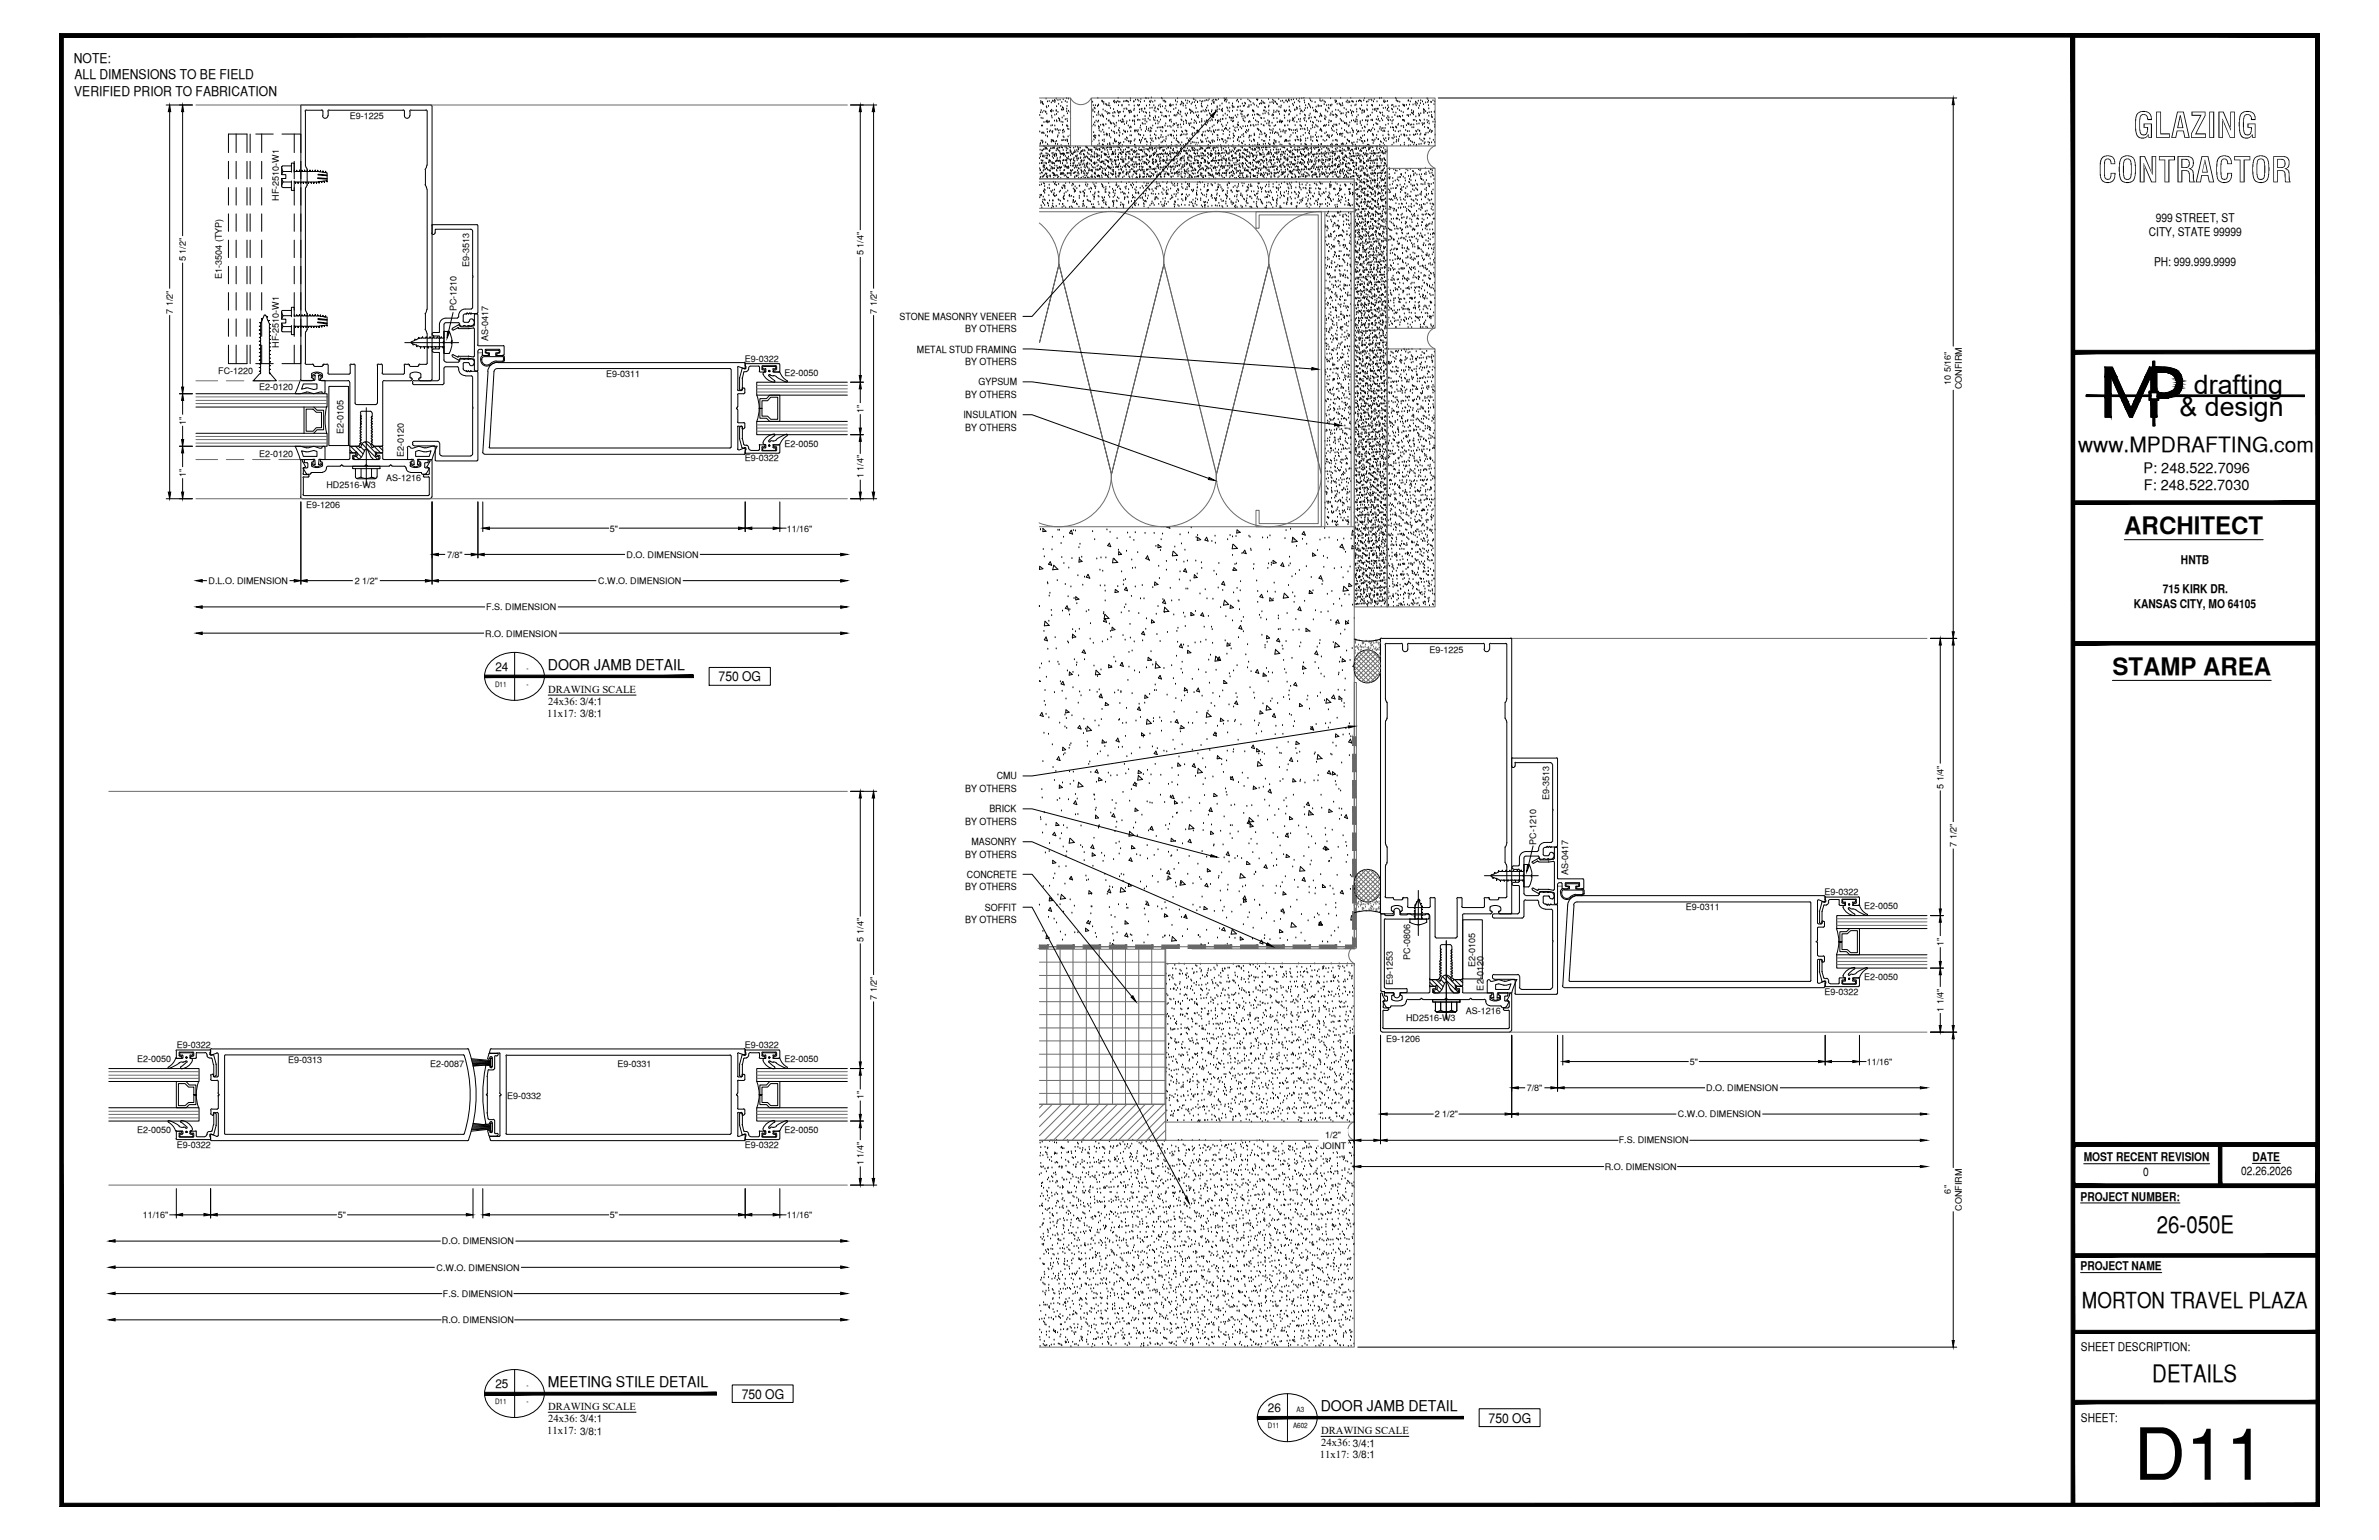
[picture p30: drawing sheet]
<svg xmlns="http://www.w3.org/2000/svg" width="432mm" height="279mm" viewBox="0 0 432 279" stroke-linecap="round" stroke-linejoin="round" font-family="sans-serif">
<defs><g id="words">
<text font-size="13.1" x="387.3" y="268.5">D11</text>
<g font-size="6.3">
<text x="387.2" y="25">GLAZING</text>
<text x="380.8" y="33.1">CONTRACTOR</text>
</g>
<g font-size="4.9">
<text x="398.2" y="71.5">drafting</text>
<text x="395.6" y="75.5">&amp; design</text>
</g>
<g font-size="4.4">
<text x="385.6" y="97">ARCHITECT</text>
<text x="383.4" y="122.5">STAMP AREA</text>
<text x="391.5" y="223.7">26-050E</text>
<text x="390.7" y="250.7">DETAILS</text>
</g>
<text font-size="4" x="377.9" y="237.2">MORTON TRAVEL PLAZA</text>
<text font-size="3.8" x="377.2" y="82">www.MPDRAFTING.com</text>
<g font-size="2.7">
<text x="99.4" y="121.5">DOOR JAMB DETAIL</text>
<text x="99.4" y="251.7">MEETING STILE DETAIL</text>
<text x="239.7" y="256">DOOR JAMB DETAIL</text>
</g>
<g font-size="2.6">
<text x="389.1" y="85.8">P: 248.522.7096</text>
<text x="389.1" y="89">F: 248.522.7030</text>
</g>
<g font-size="2.4">
<text x="13.4" y="11.4">NOTE:</text>
<text x="13.5" y="17.4">VERIFIED PRIOR TO FABRICATION</text>
<text x="13.5" y="14.4">ALL DIMENSIONS TO BE FIELD</text>
<text x="130.4" y="123.6">750 OG</text>
<text x="134.6" y="253.7">750 OG</text>
<text x="270.2" y="258.1">750 OG</text>
</g>
<g font-size="2.2">
<text x="391.3" y="40.2">999 STREET, ST</text>
<text x="390" y="42.9">CITY, STATE 99999</text>
<text x="391" y="48.2">PH: 999.999.9999</text>
<text x="392.6" y="107.6">715 KIRK DR.</text>
<text x="395.9" y="102.3">HNTB</text>
<text x="387.3" y="110.2">KANSAS CITY, MO 64105</text>
<text x="89.9" y="121.7">24</text>
<text x="378.2" y="210.6">MOST RECENT REVISION</text>
<text x="389" y="213.3">0</text>
<text x="406.8" y="213.2">02.26.2026</text>
<text x="408.8" y="210.6">DATE</text>
<text x="377.6" y="217.8">PROJECT NUMBER:</text>
<text x="377.6" y="230.4">PROJECT NAME</text>
<text x="377.7" y="245.2">SHEET DESCRIPTION:</text>
<text x="89.9" y="251.8">25</text>
<text x="230.1" y="256.2">26</text>
<text x="377.7" y="257.9">SHEET:</text>
</g>
<g font-size="1.9">
<text x="99.5" y="125.7">DRAWING SCALE</text>
<text x="99.3" y="130">11x17: 3/8:1</text>
<text x="99.5" y="127.9">24x36: 3/4:1</text>
<text x="99.5" y="255.8">DRAWING SCALE</text>
<text x="99.3" y="260.2">11x17: 3/8:1</text>
<text x="99.5" y="258">24x36: 3/4:1</text>
<text x="239.8" y="260.2">DRAWING SCALE</text>
<text x="239.8" y="262.4">24x36: 3/4:1</text>
<text x="239.6" y="264.5">11x17: 3/8:1</text>
</g>
<g font-size="1.8">
<text x="163.3" y="58">STONE MASONRY VENEER</text>
<text x="166.4" y="64">METAL STUD FRAMING</text>
<text x="175.2" y="60.3">BY OTHERS</text>
<text x="175.2" y="66.2">BY OTHERS</text>
<text x="177.6" y="69.9">GYPSUM</text>
<text x="174.9" y="75.9">INSULATION</text>
<text x="175.2" y="72.1">BY OTHERS</text>
<text x="175.2" y="78.1">BY OTHERS</text>
<text x="175.2" y="143.6">BY OTHERS</text>
<text x="180.9" y="141.4">CMU</text>
<text x="175.2" y="149.6">BY OTHERS</text>
<text x="179.6" y="147.4">BRICK</text>
<text x="175.2" y="155.6">BY OTHERS</text>
<text x="176.3" y="153.4">MASONRY</text>
<text x="175.2" y="161.5">BY OTHERS</text>
<text x="175.5" y="159.3">CONCRETE</text>
<text x="175.2" y="167.4">BY OTHERS</text>
<text x="178.8" y="165.2">SOFFIT</text>
</g>
<g font-size="1.6">
<text x="63.5" y="21.7">E9-1225</text>
<text x="50.6" y="36.4" transform="rotate(-90 50.6 36.4)">HF-2510-W1</text>
<text x="33.7" y="47.4" transform="rotate(-90 33.7 47.4)">5 1/2&quot;</text>
<text x="156.7" y="46.3" transform="rotate(-90 156.7 46.3)">5 1/4&quot;</text>
<text x="40.3" y="50.5" transform="rotate(-90 40.3 50.5)">E1-3504 (TYP)</text>
<text x="85.2" y="48.4" transform="rotate(-90 85.2 48.4)">E9-3513</text>
<text x="31.4" y="56.9" transform="rotate(-90 31.4 56.9)">7 1/2&quot;</text>
<text x="82.9" y="56.5" transform="rotate(-90 82.9 56.5)">PC-1210</text>
<text x="159.1" y="56.9" transform="rotate(-90 159.1 56.9)">7 1/2&quot;</text>
<text x="50.6" y="63.1" transform="rotate(-90 50.6 63.1)">HF-2510-W1</text>
<text x="88.6" y="61.9" transform="rotate(-90 88.6 61.9)">AS-0417</text>
<text x="135.2" y="65.7">E9-0322</text>
<text x="39.6" y="67.8">FC-1220</text>
<text x="47.1" y="70.7">E2-0120</text>
<text x="110" y="68.4">E9-0311</text>
<text x="142.4" y="68.1">E2-0050</text>
<text x="354.1" y="69.8" transform="rotate(-90 354.1 69.8)">10 5/16&quot;</text>
<text x="356.1" y="70.6" transform="rotate(-90 356.1 70.6)">CONFIRM</text>
<text x="33.7" y="77" transform="rotate(-90 33.7 77)">1&quot;</text>
<text x="156.7" y="74.9" transform="rotate(-90 156.7 74.9)">1&quot;</text>
<text x="47.1" y="82.9">E2-0120</text>
<text x="62.4" y="78.8" transform="rotate(-90 62.4 78.8)">E2-0105</text>
<text x="73.3" y="82.9" transform="rotate(-90 73.3 82.9)">E2-0120</text>
<text x="135.2" y="83.7">E9-0322</text>
<text x="142.4" y="81">E2-0050</text>
<text x="33.7" y="86.6" transform="rotate(-90 33.7 86.6)">1&quot;</text>
<text x="59.2" y="88.5">HD2516-W3</text>
<text x="70.1" y="87.2">AS-1216</text>
<text x="156.7" y="86.8" transform="rotate(-90 156.7 86.8)">1 1/4&quot;</text>
<text x="55.6" y="92.2">E9-1206</text>
<text x="81.2" y="101.2">7/8&quot;</text>
<text x="110.7" y="96.5">5&quot;</text>
<text x="113.7" y="101.2">D.O. DIMENSION</text>
<text x="142.8" y="96.5">11/16&quot;</text>
<text x="37.8" y="106">D.L.O. DIMENSION</text>
<text x="64.4" y="106">2 1/2&quot;</text>
<text x="108.6" y="106">C.W.O. DIMENSION</text>
<text x="88.3" y="110.7">F.S. DIMENSION</text>
<text x="88.1" y="115.5">R.O. DIMENSION</text>
<text x="259.5" y="118.4">E9-1225</text>
<text x="352.7" y="143.1" transform="rotate(-90 352.7 143.1)">5 1/4&quot;</text>
<text x="281.2" y="145.1" transform="rotate(-90 281.2 145.1)">E9-3513</text>
<text x="278.8" y="153.3" transform="rotate(-90 278.8 153.3)">PC-1210</text>
<text x="355.1" y="153.6" transform="rotate(-90 355.1 153.6)">7 1/2&quot;</text>
<text x="284.6" y="158.7" transform="rotate(-90 284.6 158.7)">AS-0417</text>
<text x="306" y="165.2">E9-0311</text>
<text x="331.2" y="162.4">E9-0322</text>
<text x="338.3" y="164.9">E2-0050</text>
<text x="156.7" y="170.8" transform="rotate(-90 156.7 170.8)">5 1/4&quot;</text>
<text x="352.7" y="171.6" transform="rotate(-90 352.7 171.6)">1&quot;</text>
<text x="252.8" y="178.7" transform="rotate(-90 252.8 178.7)">E9-1253</text>
<text x="256" y="174.1" transform="rotate(-90 256 174.1)">PC-0806</text>
<text x="267.8" y="175.5" transform="rotate(-90 267.8 175.5)">E2-0105</text>
<text x="269.2" y="179.7" transform="rotate(-90 269.2 179.7)">E2-0120</text>
<text x="338.3" y="177.7">E2-0050</text>
<text x="159.1" y="181.4" transform="rotate(-90 159.1 181.4)">7 1/2&quot;</text>
<text x="255.2" y="185.2">HD2516-W3</text>
<text x="266.1" y="184">AS-1216</text>
<text x="331.2" y="180.5">E9-0322</text>
<text x="352.7" y="183.6" transform="rotate(-90 352.7 183.6)">1 1/4&quot;</text>
<text x="32.1" y="190.2">E9-0322</text>
<text x="135.2" y="190.2">E9-0322</text>
<text x="251.6" y="189">E9-1206</text>
<text x="24.9" y="192.7">E2-0050</text>
<text x="52.3" y="192.8">E9-0313</text>
<text x="78.1" y="193.5">E2-0087</text>
<text x="112.1" y="193.5">E9-0331</text>
<text x="142.4" y="192.7">E2-0050</text>
<text x="277.1" y="197.9">7/8&quot;</text>
<text x="306.7" y="193.2">5&quot;</text>
<text x="309.7" y="197.9">D.O. DIMENSION</text>
<text x="338.8" y="193.2">11/16&quot;</text>
<text x="92.1" y="199.4">E9-0332</text>
<text x="156.7" y="199.5" transform="rotate(-90 156.7 199.5)">1&quot;</text>
<text x="260.4" y="202.7">2 1/2&quot;</text>
<text x="304.5" y="202.7">C.W.O. DIMENSION</text>
<text x="24.9" y="205.5">E2-0050</text>
<text x="32.1" y="208.2">E9-0322</text>
<text x="135.2" y="208.2">E9-0322</text>
<text x="142.4" y="205.5">E2-0050</text>
<text x="239.6" y="208.5">JOINT</text>
<text x="240.5" y="206.5">1/2&quot;</text>
<text x="293.8" y="207.5">F.S. DIMENSION</text>
<text x="156.7" y="211.4" transform="rotate(-90 156.7 211.4)">1 1/4&quot;</text>
<text x="291.3" y="212.2">R.O. DIMENSION</text>
<text x="25.9" y="221">11/16&quot;</text>
<text x="61.3" y="221">5&quot;</text>
<text x="110.7" y="221">5&quot;</text>
<text x="142.8" y="221">11/16&quot;</text>
<text x="354.1" y="216.5" transform="rotate(-90 354.1 216.5)">6&quot;</text>
<text x="356.1" y="219.6" transform="rotate(-90 356.1 219.6)">CONFIRM</text>
<text x="80.2" y="225.7">D.O. DIMENSION</text>
<text x="79.2" y="230.5">C.W.O. DIMENSION</text>
<text x="80.4" y="235.3">F.S. DIMENSION</text>
<text x="80.2" y="240">R.O. DIMENSION</text>
</g>
<g font-size="1.3">
<text x="89.9" y="124.6">D11</text>
<text x="95.6" y="121.7">-</text>
<text x="95.6" y="124.6">-</text>
<text x="95.6" y="251.8">-</text>
<text x="89.9" y="254.7">D11</text>
<text x="95.6" y="254.7">-</text>
<text x="235.3" y="256.2">A3</text>
<text x="230.1" y="259.1">D11</text>
<text x="234.7" y="259.1">A602</text>
</g>
</g></defs>
<!-- layer: GLASS -->
<path d="M35.6 78.6h23.8v2.4h-23.8M35.6 71.4h23.8v2.5h-23.8M59.3 73.8l-.3 2v1.4l.3 1.4M153.8 76.5h-16.4v2.4h16.4M153.8 69.3h-16.4v2.4h16.4M349.8 173.2h-16.4v2.4h16.4M349.8 166.1h-16.4v2.4h16.4M19.7 193.9h16.4v2.3h-16.4M153.8 193.9h-16.4v2.3h16.4M19.7 201h16.4v2.4h-16.4M153.8 201h-16.4v2.4h16.4" fill="none" stroke="#000" stroke-width=".18"/>
<g fill="none" stroke="#6c6c6c" stroke-width=".18">
<path d="M35.6 72h23.8M35.6 79.2h23.8M35.6 73.2h23.8M35.6 72.6h23.8M35.6 79.8h23.8M137.4 77.1h16.4M137.4 77.7h16.4M137.4 78.2h16.4M137.4 69.9h16.4M137.4 70.5h16.4M137.4 71.1h16.4M35.6 80.4h23.8"/>
<path d="M333.4 173.8h16.4M333.4 174.4h16.4M333.4 175h16.4M333.4 166.7h16.4M333.4 167.3h16.4M333.4 167.9h16.4M19.7 194.4h16.4M19.7 195.1h16.4M19.7 195.6h16.4M137.4 194.4h16.4M137.4 195.1h16.4M137.4 195.6h16.4"/>
<path d="M19.7 201.6h16.4M19.7 202.2h16.4M19.7 202.8h16.4M137.4 201.6h16.4M137.4 202.2h16.4M137.4 202.8h16.4"/>
</g>
<!-- layer: LIGHT_1 -->
<g fill="none" stroke="#6c6c6c" stroke-width=".18">
<path d="M35.6 19h118.2M35.6 69.1h3.9M41.1 69.1h3.2M45.8 69.1h3.2M50.6 69.1h3.9M86.7 64h.9M35.6 90.5h118.2M35.6 83.4h3.9M41.1 83.4h3.2M45.8 83.4h3.2M50.6 83.4h3.9M246 119.3l3.9 3.9"/>
<path d="M246.3 118.8l4 3.9M246.8 118.4l3.7 3.7M247.3 118.1l3.3 3.2M247.8 118l-1.9 2M248 117.9l2.6 2.6M248.7 118l-2.9 2.8M248.9 118l1.5 1.6-3.8 3.7M249.3 118.2l-3.5 3.5 2.2 2.2M249.7 118.6l-3.8 3.8M250.2 119l-3.9 3.9M274.1 115.8h75.7M245.8 120l3.6 3.6"/>
<path d="M245.8 120.8l3 3M250.5 122l-1.8 1.8M250.6 120.3l-3.5 3.3M250.6 121.1l-2.8 2.8M19.7 143.6h134.1M245.9 159.3l3.8 3.8M246.3 158.7l3.9 4M246.6 158.3l3.8 3.8M247.1 158l3.5 3.4M247.8 157.8l2.8 2.7M248 157.7l-2.2 2.3M248.7 157.8l1.8 1.8"/>
<path d="M248.8 157.8l-3 3 2.9 2.8M249.4 158.1l-3.6 3.5M249.9 158.4l-3.9 3.9M250.3 158.9l-4 3.9M250.5 159.5l-3.7 3.8M245.8 160l3.5 3.4M245.9 161.7l1.9 1.9M250.4 162.1l-1.5 1.5M250.6 160.3l-3.3 3.2M250.6 161.1l-2.6 2.6M282.7 160.8h.8M274.1 187.3h75.7"/>
<path d="M19.7 215h134.1"/>
</g>
<!-- layer: COMPONENTS -->
<g fill="none" stroke="#000" stroke-width=".18">
<path d="M54.6 19.2v49.7M55.6 19.9l-.2 .3M58.4 19.9l.2 .3M59.7 19.9l-.2 .3M73.2 19.9l.2 .3M74.6 19.9l-.2 .3M77.3 19.9l.2 .3M78.2 19l.2 .2M78.2 19h-23.5l-.2 .2M78.4 19.2v49.7M55.4 20.2v9.8M55.4 34.4v21.7"/>
<path d="M55.4 29.9l.1 .4M55.5 34l-.1 .3M55.6 30.4l.2 .3M55.6 20h2.8M55.7 30.7l.1 .1M55.8 30.8v2.7M55.8 33.6l-.2 .4M55.8 33.5l-.1 .1M58.5 21a.48 .48 0 0 0 .5 .5 .48 .48 0 0 0 .5-.5M58.6 20.2v.8M59.6 20.2v.8M59.8 20h13.4"/>
<path d="M73.4 20.2v.8a.48 .48 0 0 0 .5 .5 .48 .48 0 0 0 .5-.5M74.4 20.2v.8M74.6 20h2.7M77.2 33.5v.1M77.2 30.7v.1M77.2 30.8v2.7M77.2 33.6l.2 .4M77.4 34l.1 .3M77.4 30.4l-.2 .3M77.5 29.9l-.1 .4M77.5 20.2v9.8M77.5 34.4v21.7"/>
<path d="M55.4 56.1l.1 .4M55.6 56.5l.2 .4M55.7 56.8l.1 3M55.8 59.8l-.4 .7M55.8 59.7l-.1 .1M77.2 59.7v.1M77.2 56.8v.1M77.2 57v2.8M77.2 59.8l.2 .3M77.4 56.5l-.2 .4M77.5 56.1l-.1 .4M78.4 42.3a.29 .29 0 0 0 .2 .2 .29 .29 0 0 0 .3-.2"/>
<path d="M78.5 40.8l-.1 .1M78.5 40.8h8.1M79.1 41.6l-.1 .7M79.1 41.6h6.4M79.8 58.9v1.4M80.6 58.9l-.1 3.1M83.1 57.7h-2.2a1.17 1.17 0 0 0-1.1 1.2M83.2 57.5l-.2 .2M83.2 58.5l.2 .2M83.2 58.5h-2.3l-.3 .2v.2M83.4 58.7v.3M83.4 59l.2 .1"/>
<path d="M83.6 59.2h.5M84.1 58.3l.1 .1M84.1 57.3v1M84.2 59.1h-.1M84.2 59.1h.2M84.3 58.5h.7M84.4 59.1h.1M84.5 59.2h.4M84.6 57a.42 .42 0 0 0-.5 .3M84.7 56.9l-.1 .1M84.7 56.8h.2M84.8 56.8l-.2 .2"/>
<path d="M84.9 56.8l.1 .2M85 59.1h-.1M85 59.1h.1M85.2 58.3l-.2 .1M85.2 59.1h.1M85.2 56.8h.1M85.2 56.8l-.3 .1M85.3 59.2h.2M85.3 56.8l.1 .2M85.4 56.9h.1M85.4 41.6l.3 .2 .1 .1M85.5 57h.1"/>
<path d="M85.6 56.8l-.1 .1M85.6 56.1h-1.2a1.22 1.22 0 0 0-1.2 1.4M85.6 56.9h1M85.7 55.8l-.1 .2M85.7 57.9a.36 .36 0 0 0-.4 0 .36 .36 0 0 0-.1 .4M85.8 50v.1M85.8 57.9l.1 .1M85.8 42v8M85.8 50.4v5.5M85.8 50.1v.2M85.8 50.3v.1M85.9 58l.1 .3"/>
<path d="M86.1 58.5a.67 .67 0 0 1-.7 .6M86.1 58.4v.1M86.6 40.8l.1 .1M86.7 56.7l-.1 .1M86.7 40.9v15.9M54.5 68.9l.2 .1M54.7 69.1h2M55.4 65.9l.2 .2M55.4 60.5v5.4M55.6 66.1h1.2M56.5 68.4l.2 .2M56.6 67.9v.6"/>
<path d="M56.6 67.8l-.1 .1M56.6 67.7a1.81 1.81 0 0 1 1.8 0M56.7 66l.2 .2M56.8 68.6l.1 .1M56.9 68.8l-.2 .2M56.9 66.3l.2 .1M57 66.2v.1M57 68.8h.1M57.1 66.5h1.4M58.1 68.8l.2 .2M58.2 68.8h.1M58.3 68.6l-.2 .1"/>
<path d="M58.4 69.1h4.8M58.4 67.8l.1 .1M58.5 68.4l-.1 .2M58.5 67.9v.6M58.7 66.3h.1M58.8 66l-.3 .4M58.9 66.1h.5M59.3 66l.3 .3M59.5 67.7l.2 .2M59.6 66.3v1.4M59.8 67.9h3.6M63.2 69l.2 .3"/>
<path d="M63.5 69.3v11.5M63.6 67.7l-.3 .2M63.6 66.3v1.4M63.7 66l-.2 .3M63.8 66.1h.5M64.2 66l.3 .3M64.5 66.3v6.9M64.5 73.1l.2 .3h3.5M65.4 77.5v.2M65.4 78.5v.2M65.4 79.5v.1M65.4 77.8l.1 .1"/>
<path d="M65.4 78.7l.1 .1M65.4 79.7l.1 .1M65.4 75.3l.1 .1M65.4 75.8l.1 .2-.1 .2M65.4 76.2l.1 .2M65.4 76.7l.1 .2-.1 .2M65.4 77.2l.1 .1M65.5 74.9v.4M65.5 75.8h.1M65.5 76.2v.1M65.5 76.7v.1M65.5 77.2h.1"/>
<path d="M65.5 75.5l-.1 .2M65.5 76.4l-.1 .3M65.5 77.4v.1M65.5 77.8v.2M65.5 78.3v.2M65.5 78.8v.1M65.5 79.3v.1M65.5 79.7v.2M65.5 75.6h.1M65.5 75.9h.1M65.5 76.1h.1M65.5 76.6h.1"/>
<path d="M65.5 76.9h.1M65.5 77h.1M65.5 78l-.2 .1 .2 .3M65.5 78.9l-.2 .2 .2 .2M65.5 79.9l-.2 .1 .2 .3M65.5 75.4v.1M65.5 76.4v.1M65.5 77.3v.1M65.5 77.5l-.1 .1M65.5 78.5h-.1M65.5 79.4l-.1 .1M67.2 74.6l.3 .3"/>
<path d="M67.2 74.6h-1.5l-.3 .3M67.4 77.2l.1 .2M67.4 76.8v.3M67.4 76.3l.1 .1M67.4 75.8v.3M67.4 80v.1l.2 .1M67.4 79.5l.2 .3M67.4 79v.1l.2 .1M67.4 78.5l.2 .3M67.4 78.1v.1l.2 .1M67.4 77.5l.2 .4M67.4 76.6v.2"/>
<path d="M67.4 75.6v.2M67.4 77.6h.1M67.4 77.3h.1M67.4 77.2v.1M67.4 76.8h.1M67.4 76.6h.1M67.4 76.3h.1M67.4 76.2v.1M67.4 75.8h.1M67.4 75.7h.1M67.5 77.4l-.1 .2M67.5 76.5l-.1 .1"/>
<path d="M67.5 75.5l-.1 .2M67.5 79.7v.2M67.5 79.2v.2M67.5 78.8v.1M67.5 78.2v.2M67.5 77.8v.2M67.6 77h.1M67.6 76h.1M67.6 79.9l-.2 .1M67.6 79.4l-.2 .1M67.6 78.9l-.2 .2M67.6 78.5h-.2"/>
<path d="M67.6 78l-.2 .1M67.6 74.9v.7M67.6 76.5h.1M67.6 77.4v.1M68.5 73.1l-.3 .3M68.5 66.3v6.9M68.7 66l-.2 .3M68.7 66.1h.5M69.2 66l.2 .3M69.3 67.7l.3 .2M69.4 66.3v1.4M69.5 69.3v11.5l-.2 .2"/>
<path d="M69.6 67.9h3.6M69.8 69l-.3 .3M69.8 69.1h4.8M73.4 67.7l-.2 .2M73.4 66.3v1.4M73.6 66l-.3 .3M73.6 66.1h.5M74.1 66l.4 .4M74.3 66.3h.1M74.4 68.4l.3 .2M74.5 66.5h1.4M74.5 67.8l-.1 .7"/>
<path d="M74.5 67.7a1.81 1.81 0 0 1 1.8 0M74.6 68.6l.2 .1M74.8 68.8l-.2 .2M74.9 69.5l.3 .3M74.9 69.3v.2M75.2 69l-.3 .3M75.2 69.1h4.3M76 66.3l-.1 .1M76 68.8l.2 .2M76.2 66l-.2 .2M76.3 68.6l-.3 .1M76.3 67.8l.1 .7"/>
<path d="M76.4 68.4l-.2 .2M77.4 60.1l.1 .4M77.5 60.5v5.4M77.5 65.9l-.2 .2h-1.1M78.4 68.9l-.2 .1M78.7 61h1l.1 2.2M78.7 63.9l1.1 .1M79.8 60.2l-1.2 .2a.29 .29 0 0 0-.2 .3 .29 .29 0 0 0 .3 .2M79.8 63.2l-1.2 .1a.29 .29 0 0 0-.2 .4 .29 .29 0 0 0 .3 .2M79.8 68.7l-.3 .3M79.8 64.1v4.7M80.4 62.1v.1"/>
<path d="M80.5 62.2l.1 .1M80.5 62.3l.1 .1M80.6 66.9v2.6l-.2 .2-5.2 .1M80.6 62.4v2.9M80.6 62l-.1 .1M80.6 65.3l.2 .3 .1 .1M80.9 66.5l-.3 .3M80.9 66.5h2.1l.2 .2M81 65.7h2.2M83.2 66.7a1.21 1.21 0 0 0 1.2 1.4M83.4 65.5l-.2 .2M83.4 65.3v.2"/>
<path d="M83.6 65.1l-.2 .1M83.6 65.2h.5M84.1 66.9v.2l.3 .1M84.1 66v.9M84.1 65.1h.1M84.2 65.2h.2M84.2 65.8l-.1 .1M84.3 65.8h.7M84.5 68.2h1.1l.1 .2M84.5 67.3l.3 .1M84.5 65.1h-.1M84.5 65.2h.4"/>
<path d="M84.6 67.2l.1 .1M84.7 67.4h.2M84.9 65.1h.1M84.9 67.3l.3 .1M85 65.2h.1M85 65.8l.2 .1M85 67.3l-.1 .1M85.2 67.4h.1M85.2 66a.35 .35 0 0 0 .5 .3M85.2 65.1h.1M85.3 65.2h.2M85.4 67.3h.1"/>
<path d="M85.4 67.3l-.1 .1M85.4 65.1a.67 .67 0 0 1 .7 .7M85.5 67.3l1.1 .1M85.5 67.3v.1M85.8 73.8v.1M85.8 68.4v5.5M85.8 74.2v8.2M85.8 73.9v.2M85.8 74.1v.1M85.9 66.2l-.1 .2M86 65.9l-.1 .3M86.1 65.8v.1"/>
<path d="M86.6 67.4l.1 .1M86.7 67.5v16M88.6 67.4l-1 14.7M90.3 66.9l-.5 .2-.1 .3-.9 13.8M90.3 66.9h42.2M90.3 65.7a1.81 1.81 0 0 0-1.8 1.7M90.4 65.8h44.7M132.5 66.9l.2 .1M132.7 67.1v14.1M133.7 74v.1M133.7 74.2l.2 .1M133.8 74.2l.1 .1"/>
<path d="M133.9 76.5l.1 .2M133.9 70.7l.1 .2M133.9 73.9l-.2 .1M133.9 73.8l-.1 .1M133.9 66.7v4M133.9 71.6v2.2M133.9 74.4v2.2M133.9 77.5v4M134 77.3l-.1 .1M134 71.4l-.1 .2M134 76.7h1M134 77.3h.6"/>
<path d="M134 71.4h1M134.1 66.5l-.2 .1M134.1 66.5l1 .4M134.5 77.3l.2 .1M134.7 70.7l-.2 .2h-.5M134.7 77.7l.1 .1M134.7 70.5v.2M134.7 77.5v.2M134.8 70.4l-.1 .1M134.9 70.4l.2 .1M135 76.6l.2 .3M135.1 77.7l-.2 .2"/>
<path d="M135.1 70.4l.1 .2M135.1 65.7l.2 .2M135.2 66.8l-.1 .1M135.2 77.5l-.1 .2M135.2 71.2l-.2 .2M135.2 70.6v.6M135.2 76.9v.6M135.3 65.9v.9M54.5 90.1l.3 .3M54.5 83.5l.2-.1 .2 .1M54.6 83.6v6.6M54.9 90.5h23.2"/>
<path d="M54.9 83.7v.1M54.9 83.6v.2M55 85.9l.1 .2M55 83.8l.4 .8M55 89.7l.2 .2h22.5M55.1 85v1M55.1 86.7v3M55.1 86.5l-.1 .1M55.1 84.8l-.1 .2M55.2 86.6h.7M55.2 86.1h.7M55.2 84.8h.1"/>
<path d="M55.4 84.6l-.1 .2M55.9 86l.2 .4M56.1 86.4l-.2 .2M63.4 80.8l.2 .2h1.4M65.1 80.9l-.1 .1M65.3 80.8l-.1 .1M65.3 80.6v.1M65.4 80.4l-.1 .1M65.5 80.2v.2M65.5 80.4l-.1 .1M67.4 80.4v.1l.4 .4M67.5 80.1v.2"/>
<path d="M67.6 80.4l-.2 .1M67.6 80.7h.1M67.8 80.9l1.5 .1M74.9 80.5l.3 .3M74.9 80.4v.2M75.2 80.1l-.3 .3M75.2 80.1h4.2M75.2 80.9h3.6M76.8 86.4l.2 .2h.8M76.9 86.2v.2M77 86l-.2 .2M77.5 84.6v.2l.4 .2"/>
<path d="M77.8 86.5l.1 .1M77.9 86.7v3l-.2 .2M77.9 85v1M77.9 85.9l-.1 .2h-.8M78 83.7l-.5 .9M78 83.6v.2M78 83.5l.2-.1 .2 .1M78.4 90.1l-.3 .3M78.4 83.6v6.6M78.8 80.9l.1 .2M79 81.1v2.4l.1 .1M79.1 83.6h7.5"/>
<path d="M79.4 80.1h.2l.2 .3M79.8 82.3l.1 .2 .3 .2M79.8 80.5v1.9M80.2 82.7h5.3M85.8 82.3l-.2 .3-.2 .1M86.7 83.5l-.1 .1M87.6 82.1l.3 .3M87.9 82.4h47.2M88.8 81.1l.1 .2M89 81.3h43.5M132.7 81.1l-.2 .2M133.9 81.4l.2 .2"/>
<path d="M135.1 81.3l.1 .1M135.1 81.3l-1 .4M135.3 82.3l-.2 .1M135.3 81.4v.9M250.7 115.8l-.1 .1v49.8M250.8 115.8h23.5M251.5 117v9.7l.1 .4M251.6 116.7l-.2 .2M251.7 116.8h2.7M254.3 116.7l.3 .2M254.6 117.8a.48 .48 0 0 0 .4 .4 .48 .48 0 0 0 .5-.4M254.6 117v.8"/>
<path d="M255.5 117v.8M255.7 116.7l-.2 .2M255.7 116.8h13.5M269.2 116.7l.2 .2M269.4 117.8a.48 .48 0 0 0 .4 .4 .48 .48 0 0 0 .5-.4M269.4 117v.8M270.4 117v.8M270.5 116.7l-.2 .2M270.6 116.8h2.7M273.3 116.7l.2 .2M273.5 117v9.7l-.1 .4M274.2 115.8l.2 .1v49.8"/>
<path d="M251.5 131.1v21.8M251.5 127.1l.3 .3M251.6 130.7l-.1 .4M251.7 127.4v.1M251.7 130.3h.1M251.8 127.5v2.8M251.8 130.4l-.3 .3M273.2 130.3h.1M273.2 127.5v2.8M273.2 127.4v.1M273.2 130.4l.2 .3M273.4 130.7l.1 .4"/>
<path d="M273.4 127.1l-.2 .3M273.5 131.1v21.8M274.4 139a.29 .29 0 0 0 .3 .3 .29 .29 0 0 0 .3-.3M274.5 137.5l-.1 .1M274.5 137.5h8.1M275 138.4v.6M275.1 138.3l-.1 .1M275.1 138.4h6.3M281.4 138.4l.3 .1v.2M281.8 138.7l.1 8.2M282.5 137.5l.1 .1M282.7 137.6v15.9"/>
<path d="M251.5 152.9l.1 .3M251.5 153.3l.3 .4M251.6 156.9l-.1 .4v5.4M251.7 153.6v.1M251.7 156.4v.1M251.8 156.6l-.3 .3M251.8 153.7v2.8M273.2 156.4v.1M273.2 153.7v2.8M273.2 153.6v.1M273.2 156.6l.2 .3M273.4 156.9l.1 .4v5.4l-.2 .2"/>
<path d="M273.4 153.3l-.2 .4M273.5 152.9l-.1 .3M274.8 157.7h.9M275.6 157.7l.1 .1M275.7 157.1h-1a.29 .29 0 0 0-.3 .3 .29 .29 0 0 0 .3 .3M275.7 156.9l-.1 .1M275.7 159.9l-.1 .1M275.8 157.8v2.2M276.4 158.8v.1M276.5 158.9v.2M276.5 158.7v.1M276.6 159v.1"/>
<path d="M276.6 158.6v.1M276.6 159.1v3M279.1 154.5h-2.1a1.17 1.17 0 0 0-1.2 1.2v1.3M279.2 154.3l-.1 .1M279.3 154.1v.2M279.3 155.5l-.1-.2h-2.2l-.3 .2-.1 3.1M279.4 155.5l.2 .3M279.6 155.9h.5M280.1 155.8v.1M280.2 155.8h.1M280.3 155.3h.8M280.4 155.8l.1 .1"/>
<path d="M280.5 155.9h.4M280.6 153.7a.39 .39 0 0 0-.5 .4v.9l.2 .2M280.6 153.7h.1M280.8 153.6h.1M280.8 153.6l-.1 .1M280.9 153.6l.1 .1M280.9 155.8l-.1 .1M280.9 155.8h.2M281 153.7h.1M281.1 155.8l.1 .1M281.1 153.6h.2M281.2 153.6l-.1 .1"/>
<path d="M281.2 155l-.2 .2M281.2 155.9h.2M281.2 155v.1M281.3 153.6l.1 .1M281.4 153.7h.1M281.6 153.7h-.1M281.6 153.6h-.1M281.6 152.8h-1.2a1.17 1.17 0 0 0-1.1 1.2M281.6 153.7h1M281.7 154.7h.2M281.7 152.6l-.1 .2M281.8 154.7a.35 .35 0 0 0-.6 .3"/>
<path d="M281.8 147.2v5.5M281.8 146.9v.2M281.9 147.1l-.1 .1M281.9 154.8l.2 .3M282.1 155.2a.67 .67 0 0 1-.7 .7M282.1 155.1v.2M282.6 153.5l-.1 .1M250.6 165.6l.1 .2h2M251.4 162.7l.2 .2M251.7 162.9h1.1M252.5 164.7a1.37 1.37 0 0 1 2 0M252.5 165.1l.2 .2"/>
<path d="M252.5 164.7v.5M252.7 165.4h.1M252.8 162.8l.1 .3M252.8 165.3l.1 .1M252.9 165.6l-.2 .2M252.9 165.5v.1M252.9 163l.2 .2M253.1 163.3h1.4M254.1 165.5v.1M254.1 165.6l.2 .2M254.3 165.3l-.2 .1M254.3 165.4h.1"/>
<path d="M254.4 165.8h4.8l.3 .3M254.5 164.7v.5M254.5 165.1l-.2 .2M254.6 163l-.1 .2M254.6 163.1h.1M254.8 162.8l-.2 .2M254.8 162.9h.5M255.3 162.8l.2 .2M255.5 164.4l.2 .3h3.7M255.5 163.1v1.4M259.5 177.5l.1 .2M259.5 166.1v11.4"/>
<path d="M259.6 163.1v1.3l-.2 .3M259.7 177.7h1.3M259.7 162.8l-.2 .2M259.8 162.9h.5M260.3 162.8l.2 .2M260.5 163.1v6.8M260.5 169.9l.3 .3h3.4M261.1 177.6l-.1 .1M261.3 177.4v.1M261.3 177.5l-.2 .2M261.4 174.3v.2M261.4 175.3v.1"/>
<path d="M261.4 176.2v.2M261.4 174.6h.2M261.4 175l.2 .1M261.4 175.5l.2 .1M261.4 176h.2M261.4 176.5h.2M261.4 176.9l.2 .1M261.4 177.4h.1M261.4 177.2l-.1 .1M261.4 172.6l.2 .1M261.4 173.5l.2 .2M261.4 171.7l.2 .5"/>
<path d="M261.4 173l.2 .2M261.4 173.9l.2 .2M261.4 173.5h.1M261.5 172.2l-.1 .4M261.5 172.7l.1 .1M261.5 173.1l-.1 .4M261.5 173.6l.1 .2M261.5 174.1v.1M261.5 174.6v.1M261.5 175v.2M261.5 175.5v.2M261.5 176v.1"/>
<path d="M261.5 176.5v.1M261.5 176.9v.2M261.5 172.8l-.1 .1M261.5 173.8l-.1 .1M261.6 174.8l-.3 .1 .1 .1M261.6 175.7l-.3 .1 .1 .1M261.6 176.7l-.3 .1 .1 .1M261.6 172.3l-.1 .1M261.6 173.3l-.1 .1M261.6 174.2l-.2 .2M261.6 175.2l-.2 .1M261.6 176.1l-.2 .2"/>
<path d="M261.6 177.1l-.2 .1M263.2 171.4l.3 .3M263.2 171.4h-1.5l-.3 .3M263.4 176.7v.1M263.4 176.2v.2M263.4 175.7v.2M263.4 175.3v.1M263.4 174.8v.1M263.4 174.3v.2M263.4 173.8v.2M263.4 173.4v.1M263.4 172.9v.1"/>
<path d="M263.4 172.4v.2M263.4 177.2v.1M263.4 174l.1 .1M263.4 173.5l.1 .2M263.4 173.1l.1 .1M263.4 172.6l.1 .2M263.5 174.4h.1M263.5 174.1h.1M263.5 173.9h.1M263.5 173.5h.1M263.5 173.4h.1M263.5 173.1h.1"/>
<path d="M263.5 172.9h.1M263.5 172.6h.1M263.5 172.5h.1M263.5 177.4h.1M263.5 176.9l.1 .1M263.5 176.4l.1 .1M263.5 176h.1M263.5 175.5h.1M263.5 175l.1 .1M263.5 174.5l.1 .1M263.5 174.2l-.1 .1M263.5 173.3l-.1 .1"/>
<path d="M263.5 171.7v.6M263.5 173.7l-.1 .1M263.5 172.8l-.1 .1M263.5 172.3l-.1 .1M263.5 176.9v.2M263.5 176.5v.1M263.5 176v.1M263.5 175.5v.2M263.5 175v.2M263.5 174.6v.1M263.6 177.2h-.1M263.6 176.7h-.1"/>
<path d="M263.6 176.2l-.1 .1M263.6 175.7l-.1 .1M263.6 175.3h-.1M263.6 174.8h-.1M263.7 177.5l.1 .2M263.8 177.6l.1 .1M264 177.7h1.3M264.5 163.1v6.8M264.5 169.9l-.3 .3M264.6 162.8l-.2 .2M264.7 162.9h.5M265.1 162.8l.3 .2"/>
<path d="M265.3 164.4l.2 .3h3.7M265.4 163.1v1.4M265.4 177.5l-.1 .2M265.5 166.1v11.4M265.7 165.8l-.3 .3M265.7 165.8h4.9M269.4 163.1v1.3l-.2 .3M269.6 162.8l-.2 .2M269.6 162.9h.5M270.1 162.8l.2 .2M270.3 163l.1 .2M270.3 163.1h.1"/>
<path d="M270.4 165.1l.2 .2M270.4 163.3h1.5M270.4 164.7v.5M270.5 164.5a1.51 1.51 0 0 1 1.9 .2M270.5 164.5l-.1 .2M270.6 165.4h.1M270.7 165.3l.1 .1M270.8 165.6l-.3 .2M270.8 165.5v.1M270.9 166.3l.3 .3M270.9 177.3l.3 .3M270.9 166.1v.2"/>
<path d="M270.9 177.1v.3M271.2 165.8l-.3 .3M271.2 176.8l-.3 .3M271.2 165.8h4.3M271.2 166.6h5.1M271.2 176.8h4.3M271.2 177.7h3.6M272 165.6l.3 .2M272 163v.1M272 165.5v.1M272 163l-.1 .2M272.1 162.8l-.1 .2"/>
<path d="M272.1 165.3l-.1 .1M272.2 162.9h1.1M272.2 165.4h.1M272.4 165.1l-.2 .2M272.4 164.7v.5M274.4 165.6l-.2 .2M274.8 177.7l.2 .1M275 177.9v2.4M275.4 176.8l.3 .2 .1 .1M275.6 160.7l.1 .1M275.7 160.1h-1a.29 .29 0 0 0-.3 .3 .29 .29 0 0 0 .3 .3h1M275.7 165.5l-.3 .3"/>
<path d="M275.8 179.1v.2l.3 .2M275.8 160.8v4.7M275.8 177.2v1.9M276.2 179.5h5.2M276.5 166.3l-.2 .3M276.6 162.1l.2 .3h.2M276.6 163.6v2.7M276.9 163.3l-.3 .2M276.9 163.3h2.2l.1 .2M277 162.5h2.2M279.3 163.7a1.17 1.17 0 0 0 1.1 1.2M279.3 163.5v.3"/>
<path d="M279.3 162.3l-.1 .1M279.6 161.9l-.2 .1v.3M279.6 161.9h.5M280.1 161.9h.1M280.1 163.7a.39 .39 0 0 0 .5 .3M280.1 162.8v.9M280.2 161.9h.1M280.3 162.6l-.2 .1M280.3 162.6h.8M280.5 165h1.1l.1 .1M280.5 161.9h-.1M280.5 161.9h.4"/>
<path d="M280.6 164h.1M280.7 164.1l.1 .1M280.8 164.2h.1M280.8 161.9h.1M280.9 161.9h.2M281 164h.1M281 164.1l-.1 .1M281 162.6l.2 .1M281.1 164.1l.1 .1M281.1 164.2h.2M281.2 161.9h-.1M281.2 162.8h.1"/>
<path d="M281.2 161.9h.2M281.2 162.7a.35 .35 0 0 0 .6 .3M281.4 164l.2 .1M281.4 161.9a.67 .67 0 0 1 .7 .6M281.4 164.1l-.1 .1M281.5 164.1h.1M281.6 164.1h1M281.7 179.1l-.1 .3-.2 .1M281.8 165.2l.1 5.5M281.8 171v8.1M281.8 170.7v.2M281.9 170.9l-.1 .1"/>
<path d="M281.9 163l-.2 .1M282.1 162.7l-.2 .3M282.1 162.6v.1M282.5 164.1l.1 .1M282.7 164.2v16.1M283.6 178.8l.3 .3M283.9 179.2h47.2M284.5 164.2l-.8 14.7M285 178.1h43.5M285.7 164.2l-.9 13.7 .2 .2M286.2 163.6l-.5 .3-.1 .3M286.3 163.6h42.2"/>
<path d="M328.5 163.6l.2 .2v14.1M328.7 177.9l-.2 .2M329.7 170.8v.1M329.8 170.9l.1 .1M329.8 171l.1 2.3M329.9 173.3l.1 .1M329.9 178.2l.2 .2M329.9 163.4v4l.1 .2M329.9 174.2v4M329.9 170.7l-.1 .1M329.9 170.5l-.1 .1M330 174.1l-.1 .1"/>
<path d="M330 168.2l-.1 .2v2.2M330.1 174.1h.4l.2 .1M330.1 173.5h.9M330.1 167.6h.5M330.1 168.2h.9M330.1 163.3l-.2 .1M330.1 163.3l1 .3M330.7 167.2l-.2 .4M330.7 174.2v.3M330.7 174.5h.2M330.9 167.1l-.2 .1M330.9 167.1l.2 .1"/>
<path d="M330.9 173.4l.3 .2-.2 .9M331 167.2l.2 .2M331.1 162.5l.1 .2M331.1 162.5h-44.7a1.81 1.81 0 0 0-1.9 1.7M331.1 174.5l-.2 .1M331.2 168l-.3 .2M331.2 167.4v.6M331.2 178.1h-.1l-1 .3M331.2 163.5l-.1 .1M331.2 179l-.1 .1M331.3 162.7v.8M331.3 178.2v.8"/>
<path d="M38.2 190.4v.9l.2 .1M38.2 195.8l.2 .2M38.3 195.1v.7M38.3 194.9l-.1 .2M38.4 190.2l-.2 .2M38.4 190.3h46.5M38.5 196h.9M38.6 194.9l.1 .1M38.6 194.9l-.2 .1M38.7 195v.3M38.7 195.2l.2 .2M38.9 195.4h.5"/>
<path d="M39.3 191l.3 .2M39.4 191.1l-1 .3M39.4 196l.2 .1M39.6 195.2l-.2 .2M39.6 198.3v.1M39.6 198.7v.2M39.6 191.2v4.1M39.6 196.2v2.1M39.6 198.9v2.2M39.6 198.4l.2 .2M39.7 198.5v.2M39.8 198.7l-.2 .1"/>
<path d="M40.8 191.6v14.1M40.9 191.4l-.1 .1M41 191.4h43.2a23.1 23.1 0 0 1 0 14.4h-43.2M84.9 190.2l.2 .2M85 190.4a25 25 0 0 1 0 16.4M88.2 193.4a25 25 0 0 0 0 10.4M88.3 198.5v.2M88.3 193.2l-.2 .2M88.3 193.3h.5M88.3 198.7h.1M88.4 195.3h.1M88.4 198.7l.1 .1"/>
<path d="M88.5 198.8l-.1 3.1 .2 1.1M88.5 195.3v3.1M88.5 198.4l-.2 .2M88.6 194.2l-.2 1.1M88.7 193.2l.2 .2M88.7 194.1l-.1 .1M88.7 191.2l-.2 .8 .1 .2M88.8 194.1h.7M88.9 191.1l-.2 .1M88.9 193.5l.2 .2M88.9 191.1h1.3M88.9 192l-.3 .2"/>
<path d="M89 191.1h1.6M89 191.9v.1M89 193.4v.1M89 190.4l-.2 .5 .1 .1M89.1 191.7l-.2 .2M89.1 191.8h.1M89.1 193.7h.1M89.2 190.2l-.2 .2M89.2 191.7l.1 .2M89.2 190.3h45.9M89.3 191.9v1.6l-.1 .2M89.8 193.8l-.3 .3"/>
<path d="M89.8 191.7v2.1M89.9 191.5l-.1 .2M90 191.6h.2M90.2 191.1l.2 .2-.2 .2M90.6 191l.1 .2M90.7 198.3v.1M90.7 198.7v.2M90.7 191.2v7.1M90.7 198.9v7.2M90.8 198.4l.1 .2M90.9 198.5v.2M90.9 198.7l-.1 .1"/>
<path d="M91.9 191.6v14.1M92 191.4l-.2 .1M92 191.5h40.5M132.5 191.4l.2 .1M132.7 191.6v14.1M133.7 198.5v.2M133.7 198.7l.2 .2-.1-.2M133.9 195.2l.1 .2M133.9 198.4l-.2 .2M133.9 198.3l-.1 .1M133.9 191.2v4.1M133.9 196.2v2.1"/>
<path d="M133.9 198.9v2.2M134 196l-.1 .1M134 196h1M134.1 191l-.2 .2M134.1 191.1l1 .3M134.7 195.2l-.2 .2h-.5M134.7 195v.3M134.8 194.9l-.1 .1M134.9 194.9l.2 .1M135.1 194.9l.1 .9M135.1 190.2l.2 .2M135.2 191.3l-.1 .1"/>
<path d="M135.2 195.8l-.2 .2M135.3 190.4v.9M250.6 186.9l.3 .3M250.9 187.3h23.2M250.9 180.3l-.2-.2-.1 .2v6.6M250.9 180.5l.5 .9M251 180.3v.2M251 186.4l.2 .2M251 183.5v2.9M251 182.7l.2 .1M251.1 181.8v.9M251.2 183.3l-.2 .1"/>
<path d="M251.2 181.6l-.2 .2M251.2 183.3h.7M251.2 186.6h22.5M251.2 182.9h.7M251.4 181.4v.1l-.2 .1M251.9 182.8l.1 .2M252 183.1l-.1 .2M252.1 183v.1M272.9 183.1l.1 .2M272.9 183v.1M273 182.8l-.1 .2M273 183.3h.8"/>
<path d="M273 182.9h.7M273.5 181.4v.1l.2 .1M273.7 181.6l.2 .2M273.8 183.3l.1 .1M273.9 182.7l-.2 .1M273.9 181.8v.9M273.9 183.5v2.9M273.9 186.4l-.2 .2M274 180.5l-.4 .9M274.3 186.9l-.3 .3M274.3 180.3l-.3-.1v.3M274.4 180.3v6.6"/>
<path d="M275 180.2l.1 .1M275.1 180.4h7.5M282.6 180.2l-.1 .1M38.2 206.8l.2 .1M38.2 202l.1 .2M38.3 201.4v.7M38.4 205.8l-.2 .1v.9M38.4 202.2l.2 .2M38.4 205.8l1 .4M38.4 206.9h46.5M38.4 201.2l-.2 .2M38.5 201.2h.9"/>
<path d="M38.7 202.2l-.1 .1M38.7 202v.2M38.9 201.8l-.2 .2M38.9 201.9h.5M39.4 201.8l.2 .2M39.6 201.1l-.2 .1M39.6 206l-.3 .2M39.6 202v4.1M40.8 205.6l.1 .2M85.1 206.8l-.2 .1M88.1 203.8l.2 .2M88.3 204h.5"/>
<path d="M88.4 201.9h.1M88.5 205.2l.2 .8M88.6 202.9l.1 .2M88.6 205l-.1 .2M88.6 205l.3 .2M88.7 206l.2 .1M88.8 203.1h.7M88.9 205.3l.3 .2M88.9 206.1h1.3M88.9 203.7l-.2 .2M88.9 206.2l-.1 .1 .2 .5M89 206.2h1.6"/>
<path d="M89 203.7v.1M89 205.2v.2M89 206.8l.2 .1M89.2 203.5l.1 .2v1.7M89.2 203.5l-.3 .2M89.2 206.9h45.9M89.3 205.3l-.1 .2M89.5 203.1l.3 .3v2.1M89.8 205.5l.1 .2M90 205.7h.2M90.2 205.6l.2 .2-.2 .3M90.7 206l-.1 .2"/>
<path d="M91.8 205.6l.2 .2M92 205.8h40.5M132.7 205.6l-.2 .2M133.9 206l.2 .2M133.9 201.1l.1 .1M133.9 202v4.1M134 201.8l-.1 .2M134 201.2h1M134 201.9h.6M134.5 201.8l.2 .2M134.7 202.2l.1 .1M134.7 202v.2"/>
<path d="M135 201.2l.2 .2M135.1 205.8l.1 .1M135.1 202.2l-.2 .2M135.1 205.8l-1 .4M135.2 202l-.1 .2M135.2 201.4v.7M135.3 206.8l-.2 .1M135.3 205.9v.9"/>
</g>
<!-- layer: COMPONENTS2 -->
<g fill="none" stroke="#000" stroke-width=".18">
<path d="M82.1 59.6v.2l.2 .1M83 59.4l.2 .1M83.1 59.5l-.8 .4M83.2 59.6h.1M83.2 58.9l.2 .1M83.2 58.9l-1.1 .7M83.3 59.6h1.8M83.4 59l.2 .2M83.6 59.3h1.4M85 59.2h.1M85.1 59.6h.1M85.9 59.5l.1 .1"/>
<path d="M86 59.5l-.9 .1M86 59v.1M86 59.1l-.9 .2M86.1 59.6v5M86.3 57l-.2 .1v1.9M86.3 57h.3M86.6 57l.1 .1M86.7 57.1v5.5M82.1 64.7l1.1 .6M82.3 64.3l-.2 .1v.2M82.3 64.4l.7 .4 .2-.1M83.2 64.7v.1"/>
<path d="M83.3 64.6h-.1M83.3 64.6l2.7 .2M83.4 65.3h-.2M83.5 65.1l-.1 .2M83.6 65h-.1M83.6 65h1.4M85 65h.1M85.1 64.6h.1M85.1 65l.9 .2M86 65.2h.1M86 64.6l-.1 .1M86.1 65.3v1.8"/>
<path d="M86.1 67.1l.2 .1M86.3 67.3h.3M86.7 67.2l-.1 .1M86.7 62.6l.1 .1M86.7 63.8v3.4M86.8 62.7h4.6M87.1 63.4l-.3 .1-.1 .2M87.1 63.4h.3M87.4 63.4l.1 .1M87.5 64.4l.1 .1M87.6 63.5v.9M87.6 64.5h1"/>
<path d="M88.2 63.4l-.1 .1 .1 .5M88.2 63.4h2.4M88.2 64.1h.4M88.6 64.1v.1M88.6 64.4v.1M88.6 64.2v.2M90.2 64.4l.1 .1M90.2 64.2v.2M90.3 64.1l-.1 .1M90.3 64.1h.3M90.3 64.5h1.1M90.6 63.4l.1 .1"/>
<path d="M90.7 63.9l-.1 .1M90.7 63.5v.4M91.3 62.7l.1 .1M91.4 64.4l-.1 .1M91.5 62.8v1.6M134.2 79.6l.5 1.7M134.2 68.6v2M134.2 77.6v2M134.2 70.6l.2 .1M134.2 79.6h.1M134.2 68.5h.1M134.4 77.4l-.2 .2"/>
<path d="M134.4 77.4h.2M134.4 70.8h.2M134.6 77.3l.1 .1M134.7 70.6l-.1 .1M134.7 66.9l-.5 1.7M134.7 79.5v.1M134.7 66.9h.6M134.7 68.6h.1M134.7 77.5v2.1l.4 1.1M135.1 66.9h.1M135.1 67.4l-.4 1.2v2.1M135.1 67.4h.4"/>
<path d="M135.3 66l.1 .5M135.3 65.9l-.1 .1M135.3 66h6.1l.1 .1M135.4 66.5v.3M135.4 66.8l-.1 .1M135.8 67l-.1 .3-.2 .1M135.9 66.8v.3M136.2 66.4l-.3 .2v.2M136.3 66.4l1.5 .1M137.8 67.3l.1 .1M137.9 66.5v.9M137.9 67.5h.8"/>
<path d="M138.3 66.5l.1 .6M138.4 66.4l-.1 .1M138.4 67.1h.3M138.4 66.4h2.4M138.7 67.1l.2 .2-.2 .1M140.6 67.5h.8M140.8 66.4l.1 .1M140.8 67.1l-.4 .1 .2 .2M140.9 67l-.1 .1M141 66.5v.5M141.5 67.3l-.1 .1M141.5 66.1v1.3"/>
<path d="M55.1 85l.5 1M55.1 84.8v.2M55.2 84.9h.6M55.2 83.9h.6M55.6 85.9l.1 .1M55.7 86h.6M55.7 83.9l.1 .1M55.8 84.7l-.1 .1M55.9 84.1v.7M56.4 85.9l-.1 .1M56.5 85.9h.1M56.5 85.7v.1"/>
<path d="M56.6 84.5v.1M56.6 85.7h1.9M56.6 83.9v.6M56.6 84.6a1.81 1.81 0 0 0 1.8 0M56.7 83.8l-.1 .1M56.8 83.3l.2 .2v.3M56.8 83.4h-1.5l-.1 .5M56.9 83.7l-.2 .1M58.2 83.7l.1 .1M58.2 83.5v.3M58.3 83.3l-.2 .2M58.3 83.8l.2 .1"/>
<path d="M58.3 83.4h5.1M58.5 84.5l-.1 .1M58.5 83.9v.6M59.2 84.9a.73 .73 0 0 1-.7 .8M59.5 84.6l-.3 .3M59.6 84.6h2.2M61.8 84.5h.1M61.9 84.4h.2M62 84.4l-.2 .1M62.1 84.4l.1 .1M62.2 84.5h.1M62.3 84.6h3.9"/>
<path d="M63.4 83.2l-.1 .1M63.5 82.3v.9M64 83.2l.1 .1M64.1 83.4h4.7M64.5 82.2l.1 .1M64.5 82.6h-.5v.6M64.5 82.2l-1 .1M64.6 82.5h-.1M64.6 82.3v.2M66.3 84.5h-.1M66.4 84.4h.1M66.4 84.4l-.1 .1"/>
<path d="M66.5 84.4l.2 .1M66.6 84.5h.1M66.7 84.6h4M68.3 82.5h.1M68.3 82.3v.2M68.4 82.2l-.1 .1M68.5 82.2h.8M68.5 82.6h.3M68.8 82.6l.1 .1M68.9 83.2l-.1 .1M69 82.7v.5M69.3 82.2l.1 .1"/>
<path d="M69.5 83.2l.1 .1M69.5 82.3v.9M69.6 83.4h5.1M70.7 84.5h-.1M70.8 84.4h.2M70.9 84.4l-.2 .1M71 84.4l.1 .1M71.1 84.5h.1M71.2 84.6h2.2M73.4 84.6l.3 .3M73.7 84.9a.73 .73 0 0 0 .8 .8M74.4 84.5l.1 .1"/>
<path d="M74.5 85.7h2M74.5 83.9v.6M74.5 84.6a1.81 1.81 0 0 0 1.8 0M74.5 83.8l-.1 .1M74.5 83.8h.2M74.6 83.3l.2 .2v.3M74.7 83.7l-.1 .1M76 83.5v.3M76 83.7l.1 .1M76.1 83.3l-.2 .2M76.1 83.4h1.5M76.1 83.8h.2"/>
<path d="M76.2 83.8l.1 .1M76.3 84.5v.1M76.4 83.9v.6M76.4 85.7l.1 .1M76.5 85.9l.1 .1M76.6 86h.7M77.1 84.1l.1 .7M77.2 83.9l-.1 .1M77.2 84.9h.6M77.2 83.9h.4M77.3 85.9l-.1 .1M77.6 83.4l.1 .1"/>
<path d="M77.7 83.9h-.1M77.7 83.5v.4M77.8 84.8v.2M77.9 85l-.6 1M134.7 81.2l.1 .1M135.1 81.2h.1M135.1 80.8h.6l.1 .3M135.1 81.2h.2M135.1 81.3h-.3M135.2 82.1l.1 .1M135.3 81.9v.3M135.3 81.2l.1 .1"/>
<path d="M135.3 82.2h6.1M135.3 81.7v.1M135.4 81.3l-.1 .4M135.9 81.3l.2 .3 .1 .1M135.9 81.2v.1M136.3 81.7h1.4M137.8 81.6l-.1 .1M137.9 80.8v.8M137.9 80.6l-.1 .1M137.9 80.7h.8M138.3 81.7l.1 .1M138.4 81l-.1 .7"/>
<path d="M138.4 81.1h.3M138.4 81.8h2.4M138.7 80.7l.2 .2-.2 .1M140.6 81.1h.2M140.8 81l.1 .1M140.9 81.7l-.1 .1M141 81.2v.5M141.4 80.6l.1 .1M141.4 80.7h-.8l-.2 .2 .2 .1M141.5 82.1l-.1 .1M141.5 80.8v1.3M278.1 156.3v.2l.2 .1"/>
<path d="M279 156.2l.1 .1M279.1 156.2l-.8 .5M279.3 155.7h.1M279.3 155.7l-1.2 .6M279.3 156.3h-.1M279.4 155.8l.1 .2M279.5 156h.1M281 156h.1M281.1 156.3h.1M282 156.3l.1 .1M282 156.3l-2.7 .1M282 155.9l-2.4 .1"/>
<path d="M282.1 155.7l-.1 .1M282.1 153.9v1.9M282.1 156.4v5M282.3 153.7l-.2 .1M282.3 153.7h.3M282.5 153.7l.1 .1M282.7 159.4h.1M282.7 153.8v5.6M282.8 159.4h4.5l.1 .1M287.5 159.6v1.6M250.6 165.9v13.9M250.6 165.9l.2-.1 .5 .1"/>
<path d="M250.6 179.7l.1 .1M250.8 179.9h.4M251.2 179.9l.1 .1M251.3 180l.1 .1M251.3 166.9v12.1l.3 .3M251.3 166l.1 .1M251.4 165.9v.1M251.4 166.7l-.1 .1M251.5 166.1h1.4M251.5 166.8h5.7M251.6 179.4h3.7M253 166l-.1 .1"/>
<path d="M253 165.3a.54 .54 0 0 1 .5-.5 .54 .54 0 0 1 .6 .5M253 165.4v.6M254.1 165.8l.1 .1M254.1 165.4v.5M254.2 166h1.2M255.2 179.3l.1 .1M255.3 180l-.1 .1M255.4 179.5v.5M255.6 165.8l-.2 .1M255.6 165.8h.4M255.9 165.8l.1 .1M256.1 165.9h.1"/>
<path d="M256.2 166h2.5M257.3 166.6l-.1 .1M257.3 166.7h.2M257.5 166.6l.1 .1M257.6 166.8h1.7M258.8 165.9h-.1M258.8 165.9l.4-.1 .1 .2M259.3 166.6l-.1 .1M259.4 166v.6M259.5 180l-.1 .1M259.5 179.1v.9M259.6 178.9l-.1 .1"/>
<path d="M259.6 178.9h.9M260 179.5l.1 .6M260.5 178.9l.1 .4M260.5 179.4l-.5 .1M260.6 179.2l-.1 .1M264.4 179.2v.1M264.4 178.9v.4M264.5 178.9h.9M264.5 179.4h.4M264.8 179.4l.1 .1M264.9 179.5l-.1 .6M265.3 178.9l.1 .1"/>
<path d="M265.4 180l.1 .1M265.5 179.1v.9M278.1 161.5l1.2 .6M278.3 161.1l-.2 .1v.2M278.3 161.2l.8 .3M279.1 161.5h-.1M279.2 161.5h.1M279.3 161.4h-.1M279.3 161.4h1.8M279.4 162h-.1M279.5 161.8l-.1 .3M279.6 161.7l-.1 .1"/>
<path d="M279.6 161.7h1.5l.9 .2M281 161.7h.1M281.1 161.4h.1M281.1 161.4l.9 .1M282 161.9l.1 .1M282.1 161.4l-.1 .1M282.1 163.9l.2 .1M282.1 162.1v1.8M282.3 164.1h.3M282.6 163.9l-.1 .1M282.7 160.5v3.5M283.1 160.1l-.4 .2v.2"/>
<path d="M283.1 160.1h.3M283.4 160.1l.1 .1M283.5 161.1l.1 .1M283.5 160.3v.9M283.7 161.3h.8M284.1 160.3v.4M284.1 160.7l.1 .1M284.2 160.1l-.1 .1M284.2 160.1h2.4M284.2 160.8h.3M284.5 160.8l.1 .1M284.6 161.1l-.1 .1"/>
<path d="M284.7 160.9v.3M286.1 161.1l.1 .1M286.2 160.9v.3M286.2 160.8l-.1 .1M286.3 160.8h.3M286.3 161.3h1M286.6 160.1l.1 .1M286.7 160.3v.4M286.7 160.7l-.1 .1M287.4 161.1l-.1 .1M330.2 176.3h.1M330.2 165.3h.1"/>
<path d="M330.3 167.4l.1 .1M330.3 176.4l.4 1.7M330.3 165.4v2M330.4 174.1l-.1 .2v2M330.5 174.1h.1M330.5 167.6h.1M330.6 174.1l.1 .1M330.6 178h.2M330.7 174.2v2M330.7 176.3l.4 1.2M330.7 163.6l-.4 1.7M330.8 163.6h-.2"/>
<path d="M330.8 163.6l.3 .1M331 164.3l-.3 1.1v2l-.1 .1M331.1 163.6h.1M331.1 178l-.3 .1M331.1 178h.1M331.1 164.1l-.1 .1M331.2 178h.1M331.2 177.5h.3M331.2 163.7h.1M331.2 164.2h.3M331.2 178.8l.1 .1M331.2 163.1l.1 .1"/>
<path d="M331.2 178l.1 .1M331.3 162.8v.3M331.3 178.6v.3M331.3 163.2v.1M331.3 162.7l-.1 .1M331.3 179h6.1M331.3 162.8h6.1M331.3 178.3l-.1 .2M331.3 163.5l-.1 .1M331.4 163.3v.3M331.4 178.1v.3M331.5 177.5h.2l.2 .3"/>
<path d="M331.9 178.1v.2l.3 .1M331.9 163.8l-.2 .3h-.2M331.9 163.6v.2M331.9 177.9v.2M332.2 163.2l-.3 .2v.1M332.2 163.2h1.6l.1 1M332.2 178.5h1.6M333.8 177.5v.9M333.8 178.3l-.1 .1M333.9 177.4l-.1 .1M333.9 177.4h.9M333.9 164.3h.9"/>
<path d="M334.3 177.9l.1 .6M334.3 163.3v.5M334.3 163.7l.1 .1M334.4 177.8l-.1 .1M334.4 163.1l-.1 .1M334.5 177.8h.3M334.5 178.6h2.4M334.5 163.9h.3M334.5 163.1h2.4M334.7 177.4l.2 .2-.2 .1M334.7 163.9l.2 .2-.2 .1M336.5 177.4l-.1 .2 .1 .1"/>
<path d="M336.5 163.9l-.1 .2 .1 .1M336.5 177.8h.4M336.5 177.4h.9M336.5 163.9h.4M336.5 164.3h.9M336.8 177.8l.1 .1M336.8 163.1l.1 .1M336.9 177.9l-.1 .6M336.9 163.3v.5M336.9 163.7l-.1 .1M337.3 177.4l.1 .1M337.3 162.7l.1 .1"/>
<path d="M337.4 178.8l-.1 .1M337.4 164.1l-.1 .1M337.5 162.8v1.3M337.5 177.5v1.4M31.9 191.9l.1 .1M32 190.6v1.3M32 190.5l-.1 .1M32.1 192h.8M32.1 190.5h6.1M32.5 191.5l.1 .1M32.6 191.6h.3M32.9 191.6l.1 .2-.1 .2"/>
<path d="M34.7 192h.9M35.1 191.6l-.5 .1 .1 .3M35.1 191.5l-.1 .1M35.1 191l-.1-.1h-2.4l-.1 .1v.5M35.2 191v.5M35.6 191.1v.8M35.6 191.9l-.1 .1M35.7 190.9l-.1 .1M35.8 191h1.4M37.2 190.9l.3 .2v.2M37.6 191.5v.2l.3 .2M37.6 191.3v.3"/>
<path d="M38 192h.4M38.1 191.1l.1 .3M38.1 190.4l.1 .1M38.2 190.9l-.1 .1M38.2 190.8l-.1 .1M38.2 191.5h.2M38.2 190.6v.3M38.4 191.4h-.1M38.5 192l.2 1.2M38.6 191.3l.1 .1M38.7 191.4l-.3 .1M38.7 193.1h.1"/>
<path d="M38.7 195.2l.1 .1M38.8 191.5l.4 1.6v2M38.8 193.2v2M38.9 195.3h.2M39.2 193v.1M39.2 195.1l-.2 .2M134.2 193v.1M134.4 195.3h.2M134.7 195.2l-.1 .1M134.7 191.5l-.5 1.6v2l.2 .2M134.7 193.1h.1M134.8 191.4l.5 .1"/>
<path d="M134.8 191.3l-.1 .1M135.1 191.4h.1M135.1 192l-.4 1.2v2M135.1 192h.4M135.3 190.6v.3M135.3 190.8l.1 .2M135.3 190.4l-.1 .1M135.3 190.5h6.1l.1 .1M135.4 191.1l-.1 .3M135.8 191.5l-.1 .3-.2 .1M136.2 190.9l-.3 .2v.5M136.3 191h1.4"/>
<path d="M137.7 190.9l.1 .1M137.8 191.9l.1 .1M137.9 191.1v.8M137.9 192h.8M138.3 191.5l.1 .1M138.4 190.9l-.1 .6M138.4 191.6h.3M138.4 190.9h2.4M138.7 191.6l.2 .2-.2 .2M140.6 192h.8M140.8 190.9l.1 .1M140.8 191.6l-.4 .1 .2 .3"/>
<path d="M140.9 191.5l-.1 .1M141 191v.5M141.5 191.9l-.1 .1M141.5 190.6v1.3M251.1 181.8l.5 1M251.1 181.6l-.1 .2M251.3 180.6l.1 .1M251.3 180h.1M251.3 180.2v.4M251.4 180.1l-.1 .1M251.4 180.7l.4 .1M251.4 180.1h1.4"/>
<path d="M251.4 180.1h1.5M251.6 182.7l.1 .1M251.7 182.8h.6M251.8 181.5l-.7 .1M251.8 180.8v.7M252.4 182.7l-.1 .1M252.6 180.7l.1 .6M252.6 181.4a1.81 1.81 0 0 0 1.8 0M252.7 180.6l-.1 .1M252.7 180.6h.2M252.8 180.1l.1 .1M252.9 180.1l.1 .1"/>
<path d="M252.9 180.4l-.1 .1M253 180.3v.2M253 180.5a.54 .54 0 0 0 .5 .5 .54 .54 0 0 0 .6-.5M253 180.2v.3M254.1 180.4l.1 .1M254.2 180.1l-.1 .1M254.2 180.3v.2M254.2 180.1h1.1M254.3 180.6h.1M254.3 180.1l-.2 .1v.3M254.3 180.1h5.1M254.3 180.6l.1 .1"/>
<path d="M254.4 181.3h.1M254.5 182.5h-2l-.1 .1M254.5 180.7v.6M255.2 181.7a.73 .73 0 0 1-.7 .7M255.6 181.3l-.3 .1v.3M255.6 181.4h2.1M257.8 181.3h-.1M257.9 181.1h.1M258 181.2l-.2 .1M258.1 181.2l.1 .1M258.2 181.3h.1M258.3 181.4h3.9"/>
<path d="M260.2 180.1h4.7M262.2 181.3h.1M262.4 181.1h.1M262.4 181.2l-.1 .1M262.5 181.2l.2 .1M262.8 181.4h3.9M265.6 180.1h5M266.7 181.3h.1M266.9 181.1h.1M266.9 181.2l-.1 .1M267 181.2l.2 .1M267.2 181.4h2.2"/>
<path d="M269.4 181.3l.2 .1 .1 .3M269.7 181.7a.73 .73 0 0 0 .7 .7M270.4 182.5l2.1 .1M270.4 180.7l.1 .6M270.5 181.4a1.81 1.81 0 0 0 1.8 0M270.5 180.6l-.1 .1M270.6 180.6h.1M270.6 180.1l.2 .1M270.8 180.4l-.1 .1M270.8 180.3v.2M272 180.4l.1 .1M272 180.3v.2"/>
<path d="M272.1 180.6l.2 .1M272.1 180.1l-.1 .1M272.2 180.1h1.4M272.3 181.3h-.1M272.4 180.7v.6M272.5 182.7l.1 .1M272.7 182.8h.5M273.1 181.5l.1 .1M273.1 180.8v.7M273.2 180.7l-.1 .1M273.2 181.6h.6l.1 .2M273.2 180.7h.4"/>
<path d="M273.3 182.7l-.1 .1M273.6 180.1l.1 .1M273.7 180.6l-.1 .1M273.7 180.2v.4M273.9 181.8l-.5 1M31.9 206.6l.1 .1M32 205.3v1.3M32 205.2l-.1 .1M32.1 205.2h.8M32.1 206.8h6.1M32.5 205.7v.5l.1 .1h2.4l.1-.1M32.6 205.5l-.1 .1"/>
<path d="M32.6 205.6h.3M32.9 205.2l.1 .2-.1 .1M34.7 205.6h.4M35 205.5l.1 .1M35.2 205.7v.5M35.5 205.2l.2 1M35.6 205.2h-.9l-.2 .2 .2 .1M35.8 206.2h1.4M37.5 205.8l-.1 .3-.2 .1M37.6 205.7v.2M37.9 205.3l-.3 .2v.1M38 205.3h.4"/>
<path d="M38.1 206.3h.1M38.1 205.9l.1 .3M38.2 205.7l-.1 .1M38.2 205.8h.2M38.2 206.4v.3M38.2 206.7l-.1 .1M38.3 205.7h.1M38.4 205.2h-.1M38.4 205.8l.3 .1M38.7 205.8l-.1 .1M38.7 204.1l-.2 1.1M38.8 202.1v2"/>
<path d="M39 201.9l.2 .2M39.1 201.9l-.4 .1M39.2 204.1h.1M39.2 202.1v2.1l-.4 1.6M134.2 204.2l.5 1.6h.6M134.2 204.1h.1M134.4 201.9l-.2 .2v2.1M134.4 201.9h.2M134.6 201.9l.1 .1M134.7 204.1h.1M134.7 202.1v2l.3 1.1M135 205.2h.1"/>
<path d="M135.1 205.7h.1M135.1 205.3h.6l.1 .3M135.2 206.7l.1 .1M135.3 206.4v.3M135.3 205.7l.1 .1M135.3 206.8h6.1M135.3 206.3h.1M135.4 205.9l-.1 .3M135.9 205.8l.2 .3 .1 .1M135.9 205.7v.2M136.3 206.2h1.4M137.8 206.1l-.1 .1"/>
<path d="M137.9 205.3v.8M137.9 205.2l-.1 .1M137.9 205.2h.8M138.3 205.7l.1 .6M138.4 205.5l-.1 .1M138.4 205.6h.3M138.4 206.3h2.4M138.7 205.2l.2 .2-.2 .1M140.6 205.6h.2M140.8 205.5l.1 .1M140.9 206.2l-.1 .1M141 205.7v.5"/>
<path d="M141.4 205.2l.1 .1M141.4 205.2h-.8l-.2 .2 .2 .1M141.5 206.6l-.1 .1M141.5 205.3v1.3"/>
</g>
<!-- layer: FASTENERS -->
<g fill="none" stroke="#000" stroke-width=".18">
<path d="M41.5 27.7v-3.4h3.3v3.4M41.5 29.3v3.1M41.5 34v3.2M41.5 38.8v3.2M42.9 24.3v3.4M42.9 29.3v3.1M42.9 34v3.2M42.9 38.8v3.2M44.8 29.3v3.1M44.8 34v3.2M44.8 38.8v3.2M45.4 24.3v3.4"/>
<path d="M45.4 29.3v3.1M45.4 34v3.2M45.4 38.8v3.2M46.4 24.3h3.2M47.5 24.3v3.4M47.5 29.3v3.1M47.5 34v3.2M47.5 38.8v3.2M51.1 30.4l.3 .7M51.1 32.4l.3 .6M51.2 24.3h3.4v3.4M51.4 33l-.3 .7"/>
<path d="M51.4 31.1l-.3 .6M51.4 33h1.5M51.4 31.1h1.5M52.9 31.2v-1.6h.5v1.6M52.9 32.8v1.7h.5M52.9 30.1h-1.7l-.1 .1v1.5h.8v.7h-.8v1.4l.3 .2h1.5M53.4 30.9l.1 .2h.3v-.2l.1 .2h.4l.1-.2v.2h.4v-.2l.1 .2h.3l.1-.2 .1 .2h.4v-.2v.2h.4l.1-.2v.2h.4v-.2l.1 .2h.3l.1-.2 .1 .2h.4v-.2v.2l.4 .1 .1-.3v.3h.3h.1v-.2l.1 .2 .4 .1v-.2v.2l.2 .1M53.4 24.3v3.4M53.4 29.3v3.1M53.4 32.8v4.4M53.4 38.8v3.2M54.6 29.3v3.1"/>
<path d="M54.6 34v3.2M54.6 38.8v3.2M59.4 31.7l-1.7-.1v.1l1.7 .2M59.4 32.4l-1.7-.1v.1l1.7 .1M59.4 31.4v1.6l-.1-.2h-.4v.3l-.1-.3-.4 .1v.2l-.1-.2-.3 .1-.1 .2-.1-.2h-.3v.3l-.1-.3h-.4v.3l-.1-.3h-.4v.3v-.3h-.4l-.1 .3-.1-.3h-.3v.3l-.1-.3h-.4v.3l-.1-.3h-.4v.3l-.1-.3h-.3l-.1 .3-.1-.3h-.3v.3l-.1-.3h-.2M41.5 43.6v3.1M41.5 48.3v3.2M41.5 53.1v3.2M41.5 57.8v3.2M42.9 43.6v3.1M42.9 48.3v3.2M42.9 53.1v3.2"/>
<path d="M42.9 57.8v3.2M44.8 43.6v3.1M44.8 48.3v3.2M44.8 53.1v3.2M44.8 57.8v3.2M45.4 43.6v3.1M45.4 48.3v3.2M45.4 53.1v3.2M45.4 57.8v3.2M47.5 43.6v3.1M47.5 48.3v3.2M47.5 53.1v3.2"/>
<path d="M47.5 57.8v3.2M47.9 57.1h.3l.1 .4h.3h-.1l.1 .6 .3 .1-.2 .2 .2 .4 .2 .1h-.2v.6l.2 .1h-.2v.6h.2l-.2 .1v.5l.2 .1-.2 .1v.5l.2 .1-.2 .1v.5h.2l-.2 .1v.6h.2l-.2 .1v.6h.2l-.2 .1v.6h.2h-.2v.7h.2h-.2v.6l.2 .1h-.2v.6l.2 .1h-.2v.6h.2l-.2 .1v.5l.2 .1-.2 .1h.2l1.1 1.3h-4.2l1.3-1.3v-.4h-.2l.2-.2v-.4l-.2-.1 .2-.1v-.5l-.2-.1 .2-.1v-.5l-.2-.1 .2-.1v-.5l-.2-.1h.2v-.5l-.2-.2h.2v-.5l-.2-.1 .2-.1v-.5l-.2-.1 .2-.1v-.5l-.2-.1 .2-.1v-.5l-.2-.1h.2v-.6h-.2l.2-.1v-.6h-.2l.2-.1v-.5l-.2-.1 .2-.1 .1-.5-.3-.1 .3-.1 .2-.4-.2-.2 .4-.1zM51.1 56.6l.3 .7M51.1 58.6l.3 .6M51.4 59.2l-.3 .7M51.4 57.3l-.3 .6M51.4 59.2h1.5M51.4 57.3h1.5M52.9 57.5v-1.7h.5v1.7M52.9 59.1v1.6h.5M52.9 56.3h-1.7l-.1 .2v1.4h.8v.7h-.8v1.5l.1 .1h1.7M53.4 57.1l.1 .2h.3v-.2l.2 .2h.2l.2-.2 .1 .2h.2l.1-.2 .1 .2h.3l.1-.2 .1 .2h.3l.1-.2 .1 .2h.2l.2-.2 .1 .2h.2l.1-.2 .1 .2h.3l.1-.2v.2h.4l.1-.2v.2h.4l.1-.2v.3h.4v-.2l.1 .3h.3l.1-.2v.2h.2"/>
<path d="M53.4 43.6v3.1M53.4 48.3v3.2M53.4 53.1v3.2M53.4 57.8v3.2M54.6 43.6v3.1M54.6 48.3v3.2M54.6 53.1v3.2M54.6 57.8v3.2M59.4 58l-1.7-.2v.2l1.7 .1M59.4 58.6l-1.7-.2v.1l1.7 .2M59.4 57.5v1.7l-.1-.2h-.4v.2l-.1-.1h-.3l-.1 .3v-.3h-.4l-.1 .3-.1-.2h-.3v.2l-.1-.2h-.4v.2l-.1-.2h-.4v.2v-.2h-.4l-.1 .2-.1-.2h-.3v.2l-.1-.2h-.4v.2l-.1-.2h-.4v.2l-.1-.2h-.3l-.1 .2-.1-.2h-.3v.2l-.1-.2h-.2M41.5 62.6v3.4h3.3v-3.4"/>
<path d="M42.9 62.6v3.4M45.4 62.6v3.4M46.4 66h3.2M47.5 62.6v3.4M53.4 62.6v3.4M54.6 62.6v3.4h-3.4M66.5 74v14.1M73.5 62.2h9.7M74.7 62l-.1 .1M74.7 62.1v.1l-.1-.1M74.7 62.3l.2 .1M74.8 62.3l.1 .1"/>
<path d="M75 62.5v.1M75.1 62.4l-.2 .2M75.2 62.5l.4 .1M75.2 61.8l-.5 .2M75.5 61.6l-.2-.1-.1 .3M75.5 62.6l.1 .1M75.6 62.7l.1 .2M75.6 62.9l.2-.2 .5 .2M75.9 61.5l-.4 .2M75.9 61.3l-.1 .2M76 61.3v-.1v.2M76 61.3h.1"/>
<path d="M76.3 63.1v.1l.1-.1M76.5 62.9l-.2 .1-.1-.1M76.5 62.9h.4M76.6 61.2l-.5 .2M76.6 61.2l.1-.1v.1M76.6 61.2l.2 .1h.4M76.9 62.9l.1 .1M77 63.1v.1v-.1M77.2 62.9l-.2 .1M77.2 62.9h.3M77.3 61.2l.2 .1M77.4 61.2l-.1-.1-.1 .2"/>
<path d="M77.5 62.9l.2 .1M77.5 61.3h.4M77.7 63.1v.1v-.1M77.8 62.9l-.1 .1M77.9 62.9h.3M78 61.2l-.1 .1M78 61.2v-.1l.1 .1M78 61.2l.2 .1M78.2 62.9l.2 .1 .1-.1M78.2 61.3h.3M78.4 63.1v.1v-.1M78.5 61.3l.2-.1 .1 .1"/>
<path d="M78.5 62.9h.4M78.7 61.2v-.1v.1M78.9 62.9l.2 .1 .1-.1M79.1 63.1v.1v-.1M79.2 62.9h.4M79.4 61.2l-.5 .1M79.4 61.2v-.1v.1M79.4 61.2l.1 .1h.4M79.5 62.9l.2 .1M79.8 63.1v.1v-.1M79.9 62.9l-.1 .1M79.9 62.9h.4"/>
<path d="M80.1 61.2l-.2 .1M80.1 61.2v-.1v.1M80.1 61.2l.1 .1M80.2 62.9l.2 .1 .1-.1M80.4 63.1l.1 .1v-.1M80.6 64l.1 .1M80.6 63h.1M80.6 60.2v3.9M80.6 61.2l-.3 .1M80.7 60.1l-.1 .1M80.7 60.1h.8M81.4 60.1l.4 .7 .2 1.1"/>
<path d="M81.5 64.1h-.8M82 62.3h.1M82 62h.1M82 61.9h.1M82 62h-.1v.3h.1l-.1 .8-.4 1M64 84.6h5v.4h-5zM64.5 85v1.5l.3 .3M64.7 86.8l.8-.2a2.19 2.19 0 0 0 1.9 0l.8 .2M64.8 86.9h3.3M65.5 85v1.6M67.4 85v1.6M68.4 86.5l-.3 .3"/>
<path d="M68.5 85v1.6M269.4 158.9h9.8M270.6 158.8v.1M270.6 158.9l.1 .1M270.7 158.7l-.1 .1M270.7 159.1h.2M270.9 159.1l.1 .2M271.2 159.2l-.2 .1M271.2 158.6l-.5 .1M271.2 159.3l.3 .1M271.3 158.4l-.1 .1M271.3 158.3l.2 .1"/>
<path d="M271.3 158.3v.1M271.6 159.3l.1 .2M271.7 159.5v.1M271.8 159.5l.4 .2M271.9 159.5l-.2 .1M272 158.1l-.5 .3M272 158l.1 .1M272 158.1v-.2v.3M272.2 159.7l.1 .1M272.4 159.8v.1v-.1M272.5 159.6l-.1 .2M272.5 159.7h.4"/>
<path d="M272.7 158l-.5 .1M272.7 158v-.1v.1M272.7 158l.1 .1h.4M272.8 159.6l.2 .2M273 159.8v.1v-.1M273.1 159.6l-.1 .2M273.2 159.7h.4M273.4 158l-.2 .1M273.4 158v-.1v.1M273.4 158l.1 .1M273.5 159.6l.2 .3v-.1M273.6 158.1h.3"/>
<path d="M273.8 159.6l-.1 .2M273.9 159.7h.4M274 158l.2 .1M274.1 158v-.1l-.3 .2M274.2 158.1h.4M274.2 159.6l.2 .2M274.4 159.8v.1v-.1M274.5 159.6l-.1 .2M274.6 159.7h.3M274.7 158l-.2 .1M274.7 158v-.1l.1 .1M274.7 158l.2 .1"/>
<path d="M274.9 159.6l.1 .2 .2-.2M275.1 159.8v.1v-.1M275.2 159.7h.4M275.4 158l-.5 .1M275.4 158v-.1l.1 .1M275.4 158l.2 .1 .4-.1 .5 .1M275.6 159.6l.1 .2M275.7 159.8l.1 .1v-.1M275.9 159.6l-.2 .2M275.9 159.7h.4M276.1 158v-.1v.1M276.3 159.6l.1 .2"/>
<path d="M276.4 159.8v.1l.1-.1M276.5 159.6l-.1 .2M276.5 158l-.1 .1M276.5 159.7h.1M276.6 157v3.8M277.4 156.8l.1 .1M277.4 156.8l-.9 .1M277.6 156.9l.4 1 .1 .7M278 159.1h.1M278 158.7v.4M278.1 159.1l-.1 .7-.4 1M262.5 170.7v14.2"/>
<path d="M276.5 160.8l.9 .1M277.5 160.9h-.1M260 181.4h5v.4h-5zM260.5 183.3l.3 .3M260.5 181.8v1.5M260.8 183.6h3.4M261.5 181.8v1.6M263.4 183.4l.8 .2M263.5 183.4a2.19 2.19 0 0 1-2 0l-.8 .2M263.5 181.8v1.6M264.4 181.8v1.5M264.4 183.3l-.3 .3"/>
</g>
<!-- layer: NOTES -->
<path d="M219.8 21l.9-.8-.6 1.1zM81.2 60.1l.4 .2-.4 1zM238.1 66.7l1.2 .3-1.2 .1zM242.3 76.8l1.2 .4h-1.2zM219.5 86.6l1 .6-1.2-.2zM244.7 131.7l1.2 .1-1.1 .3zM219.8 155.1l1.1 .4-1.2-.1zM277.2 156.9l.4 .1-.5 1.1zM230.1 171.1l1 .7-1.2-.4zM205.3 180.9l.3-.2 .6 1zM215.1 217.4l.4-.2 .3 1.1z" fill="#000" stroke="#000" stroke-width=".18"/>
<g fill="none" stroke="#000" stroke-width=".18">
<path d="M219.9 21.1l-32.6 36.3h-1.6M82.2 56.7l-.8 3.5M185.7 63.3h1.6l50.8 3.6M185.7 69.3h1.6l55 7.7M185.7 75.2h1.6l32.1 11.6M128.7 121.1h11.1v3.2h-11.1zM244.8 131.9l-57.5 8.9h-1.6M185.7 146.7h1.6l32.5 8.6M185.7 152.7h1.6l42.7 18.6M185.7 158.6h1.6l18.1 22.2M278.3 153.5l-.9 3.5M185.7 164.6h1.6l28 52.7"/>
<path d="M132.9 251.3h11.1v3.1h-11.1zM268.5 255.6h11v3.2h-11z"/>
</g>
<!-- layer: GASKETS -->
<g fill="none" stroke="#000" stroke-width=".18">
<path d="M54.5 69l-.9 2.4M54.5 69h2.5M55.5 70.4h.4M55.6 70.4l-.9 .2 .4-.9h2.4v.8l-.5 .2-1-.3M55.7 71.1h.1M55.7 71.1l-1.2 .3h-.8M56.6 68.1l.1 .2M56.8 68.3l.4-.2-.1 .8-.1 .1M57.4 67.7h.2M57.4 67.7l-.7 .4M57.7 67.7l.7 .4M57.8 68.9l.2 .1"/>
<path d="M58 69h1v2.2a.29 .29 0 0 1-.4 .2 .29 .29 0 0 1-.2-.3l-1.4 .3-1.1-.3M58.3 68.3l-.5-.2 .1 .8M58.3 68.1l-.1 .2M87.3 65.2a1.11 1.11 0 0 0 .5 1.1 1.11 1.11 0 0 0 1.3-.1M87.3 65.1v.1M87.9 64.5a.6 .6 0 0 0-.7 .6M87.9 64.5h.9v-.5h-.6v-.4h2.4v.4h-.6v.5h1.2M87.9 64.7a.79 .79 0 0 0-.4 .9 .79 .79 0 0 0 .7 .6l.8-.2M87.9 64.7h3.3M90 65.5h1.2M90 65.5l-1 .5M91.2 64.6l.2 .3"/>
<path d="M91.2 64.5h.2l.2 .4M91.2 65.7a2.5 2.5 0 0 0-2.1 .5M91.4 65.3l-.2 .2M91.4 64.9v.4M91.6 65.3l-.1 .2-.3 .2M91.6 64.9v.4M138.4 66.8l.2 .1M138.4 66.6v.2M138.5 67.9a2.44 2.44 0 0 0 2 1.4M138.6 66.4l-.2 .2M138.6 66.9h.3M138.6 66.5h2.1"/>
<path d="M138.8 67.5l-.3 .1v.3M138.8 67.5h.1M138.9 66.9l.1 .5M139 67.4l-.1 .1M139.5 67.3h.3l-.2 .1M139.5 67.4h.1M139.5 68.1l1.1 .9M139.6 67.3l.2 .1M139.6 67.2l.1 .2M139.7 67.2l-.1 .2M139.8 68l.3 .1M139.8 68h-.2l-.1 .2"/>
<path d="M140.1 79.9l-.3 .2M140.1 68.2h.3M140.3 67.4l.1 .1M140.3 67v.4M140.4 66.9l-.1 .1M140.4 68.1l.5 .2M140.4 67.5h1.1M140.4 66.9h.3M140.5 78.7l.1 .2v.1M140.5 78.8a2.44 2.44 0 0 0-2 1.4M140.6 69v.2l-.1 .1M140.6 79l-.6 .4a.67 .67 0 0 0-.5 .7l.2 .1 .1-.1"/>
<path d="M140.6 66.4l.2 .2M140.8 66.8l-.2 .1M140.8 66.6v.2M140.9 68.3l.7 .5 1.2 .5M140.9 79.8l-.5 .2M141.4 67.4l.1 .1M141.6 67.5l.3 .8 1 .8M142.8 78.8l-1.2 .5-.7 .4M142.8 78.8l.1 .1v.1M142.9 69.1v.1l-.1 .1M142.9 79.1l-1 .8-.3 .7M53.6 80.9l.9 2.4"/>
<path d="M53.7 81h.8l1.2 .3M54.5 83.4h2.5M55.6 82l-.9-.2 .4 1h2.4v-.9l-.5-.2-1 .3M55.8 81.2h-.1M55.9 81.3l1.1-.3 1.1 .3 .3-.1a.29 .29 0 0 1 .2-.2 .29 .29 0 0 1 .4 .1v2.3h-1M55.9 82h-.4M56.7 84.3l.7 .4M56.7 84.1l-.1 .2M57 83.3l.1 .2M57.1 83.5l.1 .8-.4-.2M57.4 84.7h.2M57.9 83.5l-.1 .8 .5-.2"/>
<path d="M58 83.3l-.2 .2M58.2 84.1l.1 .2M58.4 84.3l-.7 .4M63.5 81.7l.5 .5M63.6 81l-.1 .1M63.6 81h1.6l.1 .2M63.6 81l1.1 1-.2 .2-1-.1v-1M64.2 83.2l.2 .2M64.2 82.9v.3M64.2 83.2l.1 .1M64.3 82.8l-.1 .1M64.5 81l1.4 1.4"/>
<path d="M64.6 82.8l.6 .5M64.7 82l.1 .1M64.8 82.6l-.1 .1M64.8 82.8l-.5 .1M64.8 82.2l.8 .7M64.8 82.1v.6M65.2 81.2h.2M65.5 81.1l.7 .7M65.6 80.7a.92 .92 0 0 1 .9-.6 .92 .92 0 0 1 .8 .6l.3 .5M65.7 80.7l-.3 .5M65.7 80.5l2.9 2.9M66.2 81.6a.29 .29 0 0 1 .3-.1 .29 .29 0 0 1 .2 .1"/>
<path d="M66.2 80.2l1.9 1.9M66.2 81.7l-.5 1.2-.5 .5h-.9M66.7 81.7l.6 1.2 .5 .5h.8M67.5 81.2h.2M67.9 81l1.2 1.2M68.1 82.6l.1 .1M68.1 82.1v.6M68.2 82.8l.5 .1M68.2 82l-.1 .1M68.3 82l.2 .2h.8M68.6 82.8l.1 .1M68.7 81l.8 .7"/>
<path d="M68.7 83.2l-.1 .1M68.8 82.9v.3M69.3 81l.1 .1M69.3 81h-1.5l-.1 .2M69.4 82.1l-.1 .1M69.5 81.1v1M73.9 81.2a.29 .29 0 0 1 .3-.2 .29 .29 0 0 1 .3 .2M74 81.3v2.1h.9M74.5 81.3h.4l1.1-.3 1.1 .3M74.9 83.3l.2 .2M75.1 83.5l.1 .8-.5-.2-.1 .2 .7 .4M75.3 84.7h.2"/>
<path d="M75.8 83.5v.8l.4-.2 .1 .2-.7 .4M75.9 83.3l-.1 .2M75.9 83.4h2.5M77 82h.4M77 82l-1-.3-.6 .2v.9h2.5l.3-1-.8 .2M77.1 81.2h.2M79.3 81h-.9l-1.1 .3M79.3 80.9l-.9 2.4M138.4 81.4l.2 .3M138.5 80.2v.3l.3 .1M138.6 81.2l-.2 .2M138.6 81.3h.3"/>
<path d="M138.6 81.7h2.1M138.8 80.6h.1M138.9 80.6l.1 .1M139 80.8l-.1 .4M139.6 80.9l.1-.1-.1 .2M139.6 80.8h-.1l.1 .2 .1-.2M139.8 80.9l-.2-.1 .1 .2M140.1 80h.3M140.3 81.1l.1 .1M140.3 80.8v.4M140.4 80.6l-.1 .1M140.4 80.7h1.1"/>
<path d="M140.4 81.3h.3M140.6 81.2l.2 .2M140.8 81.6l-.2 .1M140.8 81.4v.2M141.5 80.6h-.1M259.5 178.8l.1 .1M259.5 178.2l.7 .7M259.5 177.8v1M259.6 177.7l-.1 .1M259.6 177.7h1.6v.3M259.8 177.7l1.9 1.9M260.2 180l.1 .1"/>
<path d="M260.2 179.8l.3 .3M260.2 179.7v.3M260.2 179.6v.1M260.7 177.7l1.2 1.3M260.7 178.8h.1M260.7 178.8l-.2 .1h-.9M260.8 179.5l.5 .5M260.8 179.4l-.5 .2M260.9 178.9v.6M261.2 177.9h.2M261.4 178a1.05 1.05 0 0 1 1.1-1.1 1.05 1.05 0 0 1 1 1.1M261.6 177.7l.6 .7-.5 1.2-.5 .5h-.9"/>
<path d="M261.8 177.2l2.9 2.9M262.2 178.3a.29 .29 0 0 1 .3-.1 .29 .29 0 0 1 .2 .1M262.4 176.9l1.9 1.9M262.8 178.4l.5 1.2 .5 .5h.9M263.2 179.4l.7 .7M263.5 177.9h.2M264 177.7l1.2 1.2M264.1 179.4l.1 .1M264.2 178.9v.6M264.2 178.8h-.1M264.2 178.8l.3 .1h.9M264.2 179.5l.5 .1"/>
<path d="M264.7 179.6v.4l-.1 .1M264.9 177.7l.6 .6M265.3 177.7l.1 .1M265.4 177.7h-1.6l-.1 .3M265.4 178.8l-.1 .1M265.5 177.8v1M269.9 178.1v2h1.1M269.9 178a.29 .29 0 0 1 .3-.3 .29 .29 0 0 1 .3 .3M270.6 178.1l1.4-.4 1.1 .4M272.9 178.7h.5M273 178.8l-1-.3-.5 .1v.9h2.4l.4-1-.9 .3M273.1 178h.1"/>
<path d="M275.3 177.7l-.9 2.4M275.3 177.7h-.9l-1.2 .4M283.3 161.9h.1M283.3 161.9a1.11 1.11 0 0 0 .5 1.1 1.11 1.11 0 0 0 1.3 0M283.5 161.9a.92 .92 0 0 0 .5 1 .92 .92 0 0 0 1-.1M283.8 161.2a.6 .6 0 0 0-.6 .6M283.8 161.3h1.1v-.5h-.7v-.5h2.4v.5h-.6v.5h1.1M283.9 161.4l-.4 .3v.2M284 161.5h3.1M286 162.3l-1 .4M286.1 162.3h1M286.3 162.4l-.7 .2-.5 .3"/>
<path d="M286.3 162.5h.8M287.1 161.4l.2 .2M287.1 161.2l.4 .2v.2M287.3 161.7v.4M287.3 162.1l-.2 .2M287.5 161.7v.4M287.5 162.1v.2l-.4 .2M334.4 178.3l.1 .1M334.4 163.5l.1 .1M334.5 163.4v.1M334.5 178.2v.1M334.5 164.7a2.44 2.44 0 0 0 2 1.4"/>
<path d="M334.5 177l.1 .2 .2 .2M334.5 178l-.1 .1M334.5 163.2l-.1 .2M334.6 178.5h2.1M334.6 163.7h.3M334.6 163.2h2.1M334.8 164.3l-.2 .1-.1 .3M334.8 177.4h.1M334.9 177.4l.1 .5M334.9 163.6l.1 .1M335 177.9l-.4 .1M335 164.2l-.2 .1"/>
<path d="M335 163.8v.4M335.5 164.1l.2-.1zM335.5 177.6l.1 .1M335.5 164l.2 .1h-.2M335.6 177.5l.1 .2zM335.7 177.5l-.1 .2M335.7 177.5l-.2 .2M335.7 164v.1M335.7 177.6v.1M335.8 164.8l-.2-.1h-.1a2.08 2.08 0 0 0 1.1 1.1M335.8 164.8l.6 .1M336.1 176.7l-.3 .1"/>
<path d="M336.2 176.8h.2M336.2 177.9l.1 .1M336.2 164.2l.1 .1M336.3 163.8v.4M336.3 177.5v.4M336.3 177.4l-.1 .1M336.3 163.6l-.1 .1M336.3 164.9l.6 .2M336.4 177.4h1.1M336.4 178h.3M336.4 164.3h1.1M336.4 163.7h.3"/>
<path d="M336.5 175.5l.2 .1-.1 .2M336.5 175.5a2.44 2.44 0 0 0-2 1.5M336.6 175.8l-.6 .4a.67 .67 0 0 0-.5 .7l.1 .1 .2-.1M336.6 165.8l.1 .2-.2 .1M336.6 178l.2 .1M336.6 163.2l.2 .2M336.8 178.3l-.2 .1M336.8 163.4l-.2 .2M336.8 178.2v.1M336.9 176.6l-.6 .2M336.9 165.1l1.1 .7 .8 .3M337.5 164.2l.1 .1"/>
<path d="M337.5 164.3a3.6 3.6 0 0 0 1.5 1.7h-.2M337.6 177.4h-.1M338.8 175.5l-.8 .3-1.1 .7M338.8 175.6l.2 .1a3.6 3.6 0 0 0-1.5 1.6M30.6 193.7l-.1 .1 .1 .1M31.9 192l-.7 1.1-.7 .5M32 192h-.1M32 192h1.1M32.5 192.9l-1.1 .6-.8 .3M32.8 190.9l-.2 .2 .1 .3 .4 .1M32.8 191h2.1M32.9 193.6l-.1 .1 .1 .2"/>
<path d="M33.1 191.4v.1M33.1 192.7l-.6 .1M33.1 192.7h.2M33.1 191.9v.1M33.2 191.5v.5M33.7 192.5l-.4 .2M33.7 192.6l.2-.1v.2M33.7 191.8h.3l-.2 .2M33.8 191.8l.2 .1-.2-.1M33.9 192.7l-1.1 .9M33.9 191.8l-.1 .2M34.5 191.5l.1 .5"/>
<path d="M34.6 191.4l-.1 .1M34.7 192l.2 .2v.2M34.8 190.9l.2 .2M34.9 192.5a2.44 2.44 0 0 1-2 1.4M35 191.3l-.4 .2M35.1 191.1v.2M138.5 192.5a2.44 2.44 0 0 0 2 1.4M138.6 190.9l-.2 .2v.2l.2 .2M138.6 191.5h.3M138.6 191h2.1M138.8 192l-.3 .2v.2M138.8 192h.1"/>
<path d="M138.9 191.4l.1 .1M139 191.5l-.1 .5M139.5 191.8h.3l-.2 .2M139.5 191.9l.1 .1M139.5 192.7l1.1 .9M139.6 191.8l.2 .1M139.6 191.8l.1 .1M139.7 191.8l-.1 .1M139.8 192.5l.3 .2M139.8 192.6l-.2-.1-.1 .2M140.1 192.7h.3M140.3 191.9l.1 .1"/>
<path d="M140.3 191.5v.5M140.4 191.4l-.1 .1M140.4 192.7l.5 .1M140.4 192h1.1M140.4 191.5h.3M140.6 193.6v.1l-.1 .2M140.6 190.9l.2 .2M140.8 191.3l-.2 .2M140.8 191.1v.2M140.9 192.9a3.3 3.3 0 0 0 2 .9v-.1M141.4 192h.1M141.6 192l.6 1.1 .7 .5"/>
<path d="M270.6 181.1l.7 .4M270.6 180.9v.1M270.9 180.1l.2 .1M271.1 180.3v.8l-.4-.2M271.3 181.4h.3M271.8 180.3l-.1 .8 .5-.2M271.9 180.1l-.1 .1M272 180.1h2.4M272.2 180.9v.1M272.3 181.1l-.7 .4M30.5 203.6l.7 .5 .7 1.1M30.6 203.3l-.1 .1 .1 .1"/>
<path d="M30.6 203.3l.8 .3 1.1 .7M31.9 205.1l.1 .1M32 205.2h1.1M32.5 204.3l.6 .2M32.8 205.7l-.2 .4 .2 .1h2.1l.1-.1M32.8 203.6l1.1 .9M32.8 205.8h.3M32.9 203.3a2.44 2.44 0 0 1 2 1.4M32.9 203.3l-.1 .2 .1 .1M33.1 205.2v.1M33.1 204.5h.2M33.1 205.6v.1"/>
<path d="M33.2 205.3v.4M33.7 205.4h.3l-.2-.1 .1 .2M33.8 205.3v.1M33.9 204.5l.1 .1-.2 .1-.5-.2M34 205.3l-.2 .2M34 205.4h-.2M34.5 205.6l.1 .1M34.6 205.2l-.1 .5M34.6 205.8h.3M34.8 205.7l.2 .2M34.9 204.8v.2l-.2 .2M35.1 205.9v.2"/>
<path d="M138.5 204.8v.2l.3 .2M138.6 205.7l-.2 .2 .2 .3M138.6 205.8h.3M138.6 206.2h2.1M138.8 205.2h.1M138.9 205.2l.1 .5M139 205.6l-.1 .1M139.5 205.4h.3l-.2-.1 .1 .2M139.6 205.4l.1-.1-.1 .2M139.6 205.3l-.1 .1M139.7 205.3l.1 .1M140.1 204.5l-.3 .1"/>
<path d="M140.1 204.5h.3M140.3 205.6l.1 .1M140.3 205.3v.4M140.4 205.2l-.1 .1M140.4 205.2h1.1M140.4 205.8h.3M140.5 203.3l.1 .2v.1M140.5 203.3a2.44 2.44 0 0 0-2 1.4M140.6 203.6l-.6 .4a.67 .67 0 0 0-.5 .6l.2 .1 .1-.1M140.6 205.7l.2 .2M140.8 206.1l-.2 .1M140.8 205.9v.2"/>
<path d="M140.9 204.3l-.5 .2M141.5 205.1l-.1 .1M142.8 203.3l-.8 .3-1.1 .7M142.8 203.3l.1 .1v.1M142.9 203.6l-.7 .5-.6 1.1"/>
<circle cx="139.6" cy="67.3" r=".1"/>
<circle cx="139.6" cy="80.8" r=".1"/>
<circle cx="335.6" cy="177.6" r=".1"/>
<circle cx="335.6" cy="164.1" r=".1"/>
<circle cx="33.8" cy="191.9" r=".1"/>
<circle cx="139.6" cy="191.9" r=".1"/>
<circle cx="33.8" cy="205.3" r=".1"/>
<circle cx="139.6" cy="205.3" r=".1"/>
</g>
<!-- layer: MEDIUM_1 -->
<g fill="none" stroke="#000" stroke-width=".18">
<path d="M55.2 73.9v4.7M55.6 74.2h1.2l.6 .6h1v2.8h-1l-.6 .6h-1.2zM57 73.9l.5 .5h1.2v3.6h-1.2l-.5 .6M137.4 71.7a6.8 6.8 0 0 1 0 4.8M137.9 72.3h1.2l.6-.6h1.8v4.8h-1.8l-.6-.6h-1.2v-1.8h-.1h.5v1.4h1l.6 .6h1.3v-4h-1.3l-.6 .6h-1v1.4h-.4zM245.8 115.9l1.4 .4h1.3l2.1-.4M245.8 120.3a2.38 2.38 0 0 1 2.4-2.4 2.38 2.38 0 0 1 2.4 2.4M245.8 120.3a3.1 3.1 0 0 0 .9 3.1 2.38 2.38 0 0 0 2.5 .3 2.38 2.38 0 0 0 1.4-2.2v-1.2M245.8 165.6l1.4-.3 1.3-.1 2.1 .4M245.8 161.3a2.38 2.38 0 0 0 2.4 2.3 2.38 2.38 0 0 0 2.4-2.3M245.8 161.3a3.1 3.1 0 0 1 .9-3 2.38 2.38 0 0 1 2.5-.3 2.38 2.38 0 0 1 1.4 2.1v1.2M333.3 168.5a6.8 6.8 0 0 1 0 4.7"/>
<path d="M333.9 169h1.3l.5-.5h1.8v4.7h-1.8l-.5-.5h-1.3v-1.8h-.1h.5v1.4h1l.6 .5h1.2v-4h-1.2l-.6 .6h-1v1.5h-.4zM32 196.2h1.8l.6 .6h1.2v1.8h-.4v-1.4h-1l-.6-.6h-1.2v4h1.2l.6-.6h1v-1.4h.5h-.1v1.8h-1.2l-.6 .6h-1.8zM36.1 196.2a6.8 6.8 0 0 0 0 4.8M137.4 196.2l.3 1.4 .1 1M137.8 198.6l-.1 1-.3 1.4M137.9 196.8h1.2l.6-.6h1.8v4.8h-1.8l-.6-.6h-1.2v-1.8h-.1h.5v1.4h1l.6 .6h1.3v-4h-1.3l-.6 .6h-1v1.4h-.4z"/>
</g>
<!-- layer: DIM -->
<g fill="none" stroke="#000" stroke-width=".18">
<path d="M30.2 19h4.7M154.4 19h4.7M30.8 20.3v32.2M33.1 20.3v22.6M156.1 20.3v21.5M158.6 20.3v32.2M30.8 57.1v32.2M33.1 47.6v22.6M156.1 46.5v21.6M158.6 57.1v32.2M32.6 71.4h2.3M33.1 72.6v2.7"/>
<path d="M33.1 77.2v2.6M154.4 69.3h2.3M154.4 78.9h2.3M156.1 70.5v2.7M156.1 75.1v2.6M30.2 90.5h4.7M32.6 81h2.3M33.1 82.2v2.6M33.1 86.7v2.6M54.6 91.1v14.9M78.4 91.1v14.9M86.7 91.1v10.1"/>
<path d="M154.4 90.5h4.7M156.1 80.1v2.3M156.1 87v2.3M36.7 105.3h1M36.7 110.1h51.4M36.7 114.9h51.2M52.5 105.3h.9M55.8 105.3h8.3M68.8 105.3h8.4M79.6 105.3h28.7M79.6 100.6h1.3M84.2 100.6h1.3"/>
<path d="M87.9 100.6h25.6M101.2 110.1h51.4M101.3 114.9h51.3M123.8 105.3h28.8M126.9 100.6h25.7M350.4 115.8h4.8M352.2 117v21.6M354.5 117v32.2M154.4 143.6h4.7M156.1 144.8v21.6M158.6 144.8v32.2M352.2 143.3v21.6"/>
<path d="M354.5 153.9v32.2M156.1 171.1v21.6M350.4 175.6h2.3M350.4 166.1h2.3M352.2 167.3v2.6M352.2 171.8v2.6M352.2 176.8v2.3M154.4 193.9h2.3M156.1 195.1v2.6M156.1 199.6v2.6M158.6 181.6v32.2M245.8 187.8v24.5"/>
<path d="M250.6 187.8v19.7M274.4 187.8v15M275.6 197.4h1.3M280.2 197.4h1.3M282.7 187.8v10.2M283.9 197.4h25.7M323 197.4h25.6M350.4 187.3h4.8M352.2 183.7v2.4M154.4 203.4h2.3M154.4 215h4.7M156.1 204.6v2.3"/>
<path d="M156.1 211.5v2.3M244.6 206.9h1.2M247 206.9h2.4M247 211.6h44.1M251.8 202.1h8.4M251.8 206.9h41.9M264.8 202.1h8.4M275.6 202.1h28.8M304.5 211.6h44.1M306.7 206.9h41.9M319.8 202.1h28.8M20.9 225.2h59.2"/>
<path d="M20.9 229.9h58.1M20.9 234.7h59.3M20.9 239.5h59.2M93.3 234.7h59.3M93.4 239.5h59.2M93.5 225.2h59.1M94.5 229.9h58.1"/>
</g>
<g fill="#000" stroke="#000" stroke-width=".18">
<path d="M30.8 19l.2 1.3h-.5zM33.1 19l.2 1.3h-.3zM156.1 19l.2 1.3h-.3zM158.6 19l.1 1.3h-.4zM33 70.2h.3l-.2 1.2zM33 79.8h.3l-.2 1.2zM33.1 71.4l.2 1.2h-.3zM156 68.1h.3l-.2 1.2zM156 77.7h.3l-.2 1.2zM156.1 69.3l.2 1.2h-.3zM30.5 89.3h.5l-.2 1.2zM33 89.3h.3l-.2 1.2z"/>
<path d="M33.1 81l.2 1.2h-.3zM156 89.3h.3l-.2 1.2zM156.1 78.9l.2 1.2h-.3zM158.3 89.3h.4l-.1 1.2zM35.6 105.3l1.1-.1v.4zM35.6 110.1l1.1-.2v.5zM35.6 114.9l1.1-.2v.4zM53.4 105.2l1.2 .1-1.2 .3zM54.6 105.3l1.2-.1v.4zM77.2 105.2l1.2 .1-1.2 .3zM78.4 100.6l1.2-.2v.4zM78.4 105.3l1.2-.1v.4z"/>
<path d="M85.5 100.4l1.2 .2-1.2 .2zM86.7 100.6l1.2-.2v.4zM152.6 109.9l1.2 .2-1.2 .3zM152.6 114.7l1.2 .2-1.2 .2zM152.6 100.4l1.2 .2-1.2 .2zM152.6 105.2l1.2 .1-1.2 .3zM352.2 115.8l.2 1.2h-.4zM354.5 115.8l.2 1.2h-.4zM156.1 143.6l.2 1.2h-.3zM158.6 143.6l.1 1.2h-.4zM352 174.4h.4l-.2 1.2zM352.2 166.1l.2 1.2h-.4z"/>
<path d="M352.2 175.6l.2 1.2h-.4zM352 164.9h.4l-.2 1.2zM156 192.7h.3l-.2 1.2zM156.1 193.9l.2 1.2h-.3zM274.4 197.4l1.2-.2v.3zM281.5 197.2l1.2 .2-1.2 .1zM282.7 197.4l1.2-.2v.3zM348.6 197.2l1.2 .2-1.2 .1zM352 186.1h.4l-.2 1.2zM354.3 186.1h.4l-.2 1.2zM156 202.2h.3l-.2 1.2zM156 213.8h.3l-.2 1.2z"/>
<path d="M156.1 203.4l.2 1.2h-.3zM158.3 213.8h.4l-.1 1.2zM245.8 206.9l1.2-.2v.4zM245.8 211.6l1.2-.1v.3zM249.4 206.7l1.2 .2-1.2 .2zM250.6 202.1l1.2-.2v.4zM250.6 206.9l1.2-.2v.4zM273.2 201.9l1.2 .2-1.2 .2zM274.4 202.1l1.2-.2v.4zM348.6 206.7l1.2 .2-1.2 .2zM348.6 211.5l1.2 .1-1.2 .2zM348.6 201.9l1.2 .2-1.2 .2z"/>
<path d="M19.7 225.2l1.2-.3v.5zM19.7 229.9l1.2-.2v.4zM19.7 234.7l1.2-.3v.5zM19.7 239.5l1.2-.3v.4zM152.6 224.9l1.2 .3-1.2 .2zM152.6 229.7l1.2 .2-1.2 .2zM152.6 234.4l1.2 .3-1.2 .2zM152.6 239.2l1.2 .3-1.2 .1z"/>
</g>
<g fill="#fff" stroke="#fff" stroke-width=".18">
<path d="M37.7 104.5v1.8l14.8-1.8zM37.7 106.3l14.8-1.8v1.8z"/>
<path d="M64.1 104.5v1.8l4.7-1.8zM64.1 106.3l4.7-1.8v1.8z"/>
<path d="M88.1 109.2v1.9l13.1-1.9zM88.1 111.1l13.1-1.9v1.9z"/>
<path d="M87.9 114v1.8l13.4-1.8zM87.9 115.8l13.4-1.8v1.8z"/>
<path d="M113.5 99.7v1.8l13.4-1.8zM113.5 101.5l13.4-1.8v1.8z"/>
<path d="M32.3 42.9v4.7h1.7zM32.3 42.9h1.7v4.7z"/>
<path d="M32.3 75.3v1.9h1.7zM32.3 75.3h1.7v1.9z"/>
<path d="M32.3 84.8v1.9h1.7zM32.3 84.8h1.7v1.9z"/>
<path d="M29.8 52.5v4.6h1.9zM29.8 52.5h1.9v4.6z"/>
<path d="M155.3 41.8v4.7h1.7zM155.3 41.8h1.7v4.7z"/>
<path d="M155.3 73.2v1.9h1.7zM155.3 73.2h1.7v1.9z"/>
<path d="M155.3 82.4v4.5h1.7zM155.3 82.4h1.7v4.5z"/>
<path d="M157.6 52.5v4.6h1.8zM157.6 52.5h1.8v4.6z"/>
<path d="M80.9 99.7v1.8l3.3-1.8zM80.9 101.5l3.3-1.8v1.8z"/>
<path d="M108.3 104.5v1.8l15.5-1.8zM108.3 106.3l15.5-1.8v1.8z"/>
<path d="M80.1 224.2v1.9l13.4-1.9zM80.1 226.1l13.4-1.9v1.9z"/>
<path d="M155.3 166.4v4.7h1.7zM155.3 166.4h1.7v4.7z"/>
<path d="M155.3 197.7v1.9h1.7zM155.3 197.7h1.7v1.9z"/>
<path d="M155.3 206.9v4.6h1.7zM155.3 206.9h1.7v4.6z"/>
<path d="M157.6 177v4.6h1.8zM157.6 177h1.8v4.6z"/>
<path d="M79 229v1.8l15.5-1.8zM79 230.8l15.5-1.8v1.8z"/>
<path d="M239.4 205v3.8l5.2-3.8zM239.4 208.8l5.2-3.8v3.8z"/>
<path d="M309.6 196.5v1.8l13.4-1.8zM309.6 198.3l13.4-1.8v1.8z"/>
<path d="M351.3 169.9v1.9h1.8zM351.3 169.9h1.8v1.9z"/>
<path d="M351.2 179.1v4.6h1.9zM351.2 179.1h1.9v4.6z"/>
<path d="M353.6 149.2v4.7h1.8zM353.6 149.2h1.8v4.7z"/>
<path d="M276.9 196.5v1.8l3.3-1.8zM276.9 198.3l3.3-1.8v1.8z"/>
<path d="M304.4 201.2v1.9l15.4-1.9zM304.4 203.1l15.4-1.9v1.9z"/>
<path d="M351.2 138.6v4.7h1.9zM351.2 138.6h1.9v4.7z"/>
</g>
<!-- layer: GASKET -->
<g fill="none" stroke="#000" stroke-width=".18">
<path d="M59.7 70.1h3.5v10.7h-3.5zM265.5 166.9h3.5v10.7h-3.5zM85.5 192.1l3.5 .3M85.6 192.3l3.4 .2M85.7 192.5l3.3 .1M85.7 192.7h3.3M89 192h.3v1.5h-.3zM89 193.1l-3.1 .3M89 193l-3.1 .2M89 192.9l-3.2 .1M89 192.8h-3.3M89 193.2l-3.1 .2"/>
<path d="M85.8 204.3l3.2 .1M85.8 204.5h3.2M85.9 203.8l3.1 .4-3.1-.3M85.9 204.1l3.1 .2M89 203.8h.3v1.4h-.3zM89 204.6l-3.3 .1M89 204.7l-3.3 .2M89 204.8l-3.3 .2M89 204.9l-3.5 .3"/>
</g>
<!-- layer: S-DIM -->
<g fill="none" stroke="#000" stroke-width=".18">
<path d="M261 17.8h94.2M354.5 19v43.8M354.5 70.8v43.8M87.6 91.1v5.4M88.8 95.8h21.7M112.4 95.8h21.6M135.3 91.1v5.4M136.5 95.8h3.8M141.5 95.8h1.2M141.5 91.1v5.4M350.4 115.8h4.8M283.7 187.8v5.4"/>
<path d="M284.8 192.6h21.7M308.4 192.6h21.7M331.3 187.8v5.4M332.4 192.6h3.9M337.5 192.6h1.2M337.5 187.8v5.4M350.4 187.3h4.8M354.5 188.5v23.3M32 215.6v5.4M38.2 215.6v5.4M85.9 215.6v5.4M87.6 215.6v5.4"/>
<path d="M135.3 215.6v5.4M141.5 215.6v5.4M354.5 219.8v23.4M30.8 220.4h1.2M33.1 220.4h3.9M39.4 220.4h21.7M63.1 220.4h21.5M88.8 220.4h21.7M112.4 220.4h21.6M136.5 220.4h3.8M141.5 220.4h1.2M246.4 244.4h108.8"/>
</g>
<g fill="#000" stroke="#000" stroke-width=".18">
<path d="M354.5 17.8l.2 1.2h-.4zM87.6 95.8l1.2-.2v.5zM134 95.6l1.3 .2-1.3 .3zM135.3 95.8l1.2-.2v.5zM140.3 95.6l1.2 .2-1.2 .3zM354.3 114.6h.4l-.2 1.2zM283.7 192.6l1.1-.2v.4zM330.1 192.4l1.2 .2-1.2 .2zM331.3 192.6l1.1-.2v.4zM336.3 192.4l1.2 .2-1.2 .2zM354.5 187.3l.2 1.2h-.4zM32 220.4l1.1-.2v.4z"/>
<path d="M37 220.2l1.2 .2-1.2 .2zM38.2 220.4l1.2-.2v.4zM84.6 220.2l1.3 .2-1.3 .2zM87.6 220.4l1.2-.2v.4zM134 220.2l1.3 .2-1.3 .2zM135.3 220.4l1.2-.2v.4zM140.3 220.2l1.2 .2-1.2 .2zM354.3 243.2h.4l-.2 1.2z"/>
</g>
<!-- layer: SYMBOLS -->
<g fill="#000" stroke="#000" stroke-width=".18">
<path d="M87.9 122.5v.4l38-.4zM87.9 122.9l38-.4v.4z"/>
<path d="M87.9 252.6v.5l42.1-.5zM87.9 253.1l42.1-.5v.5z"/>
<path d="M228.2 257v.4l37.4-.4zM228.2 257.4l37.4-.4v.4z"/>
</g>
<path d="M89.2 119.9a6.3 6.3 0 0 1 8.9 .6 3.9 3.9 0 0 1-2 6 6 6 0 0 1-7.8-2.3 3.7 3.7 0 0 1 .9-4.3zM93.4 118.4v8.7M89.2 250a6.3 6.3 0 0 1 8.9 .6 3.9 3.9 0 0 1-2 6 6 6 0 0 1-7.8-2.3 3.7 3.7 0 0 1 .9-4.3zM93.4 248.5v8.7M229.5 254.4a6.3 6.3 0 0 1 8.8 .6 3.9 3.9 0 0 1-1.9 6 6 6 0 0 1-7.8-2.3 3.7 3.7 0 0 1 .9-4.3zM233.7 252.9v8.7" fill="none" stroke="#000" stroke-width=".18"/>
<!-- layer: MEDIUM_2 -->
<path d="M99.5 126.1h15.9M99.5 256.2h15.9M239.8 260.6h15.9" fill="none" stroke="#000" stroke-width=".18"/>
<!-- layer: SURROUNDING CONDITIONS -->
<g fill="none" stroke="#000" stroke-width=".18">
<path d="M188.9 18.7h.1M188.9 18.4h.1M189.1 18.6h.1M189.2 18.6h.1M189.2 18.9h.1M189.4 19h.1M189.9 18h.1M189.9 19.4h.1M190 19.6h.1M190.1 18.5h.1M190.3 19.3h.1M190.4 18.4h.1"/>
<path d="M190.8 18.7h.1M191.1 18.4h.1M191.4 18.2h.1M191.5 18.6h.1M191.5 18.4h.1M191.7 18h.1M191.8 19.4h.1M192 18.2h.1M192.2 18.9h.1M192.4 18.2h.1M192.5 19.3h.1M192.7 19.9h.1"/>
<path d="M192.7 18.6h.1M192.8 19.6h.1M193 18.1h.1M193 19.7h.1M193 19.9h.1M193.4 18.4h.1M193.6 17.9h.1M193.6 19.8h.1M193.7 19.3h.1M193.7 18.6h.1M193.9 18h.1M198.1 18.6h.1"/>
<path d="M198.3 18.5h.1M198.4 19.9h.1M198.4 19.2h.1M198.6 19.6h.1M198.8 19.7h.1M198.8 19.2h.1M199.2 19.3h.1M199.3 17.8h.1M199.3 19.2h.1M199.4 19h.1M200 18.4h.1M200.2 18.5h.1"/>
<path d="M200.2 19.9h.1M200.3 18.9h.1M200.3 18.6h.1M200.7 18.9h.1M200.8 19h.1M200.9 19.2h.1M201.2 19.2h.1M201.3 18.8h.1M201.4 19.2h.1M201.5 19.7h.1M202.1 18.5h.1M202.1 19.9h.1"/>
<path d="M202.2 18.4h.1M202.3 18.7h.1M202.6 18.5h.1M202.6 18.7h.1M202.9 18.4h.1M202.9 17.8h.1M203 19.2h.1M203.1 18.5h.1M203.3 18.5h.1M203.6 19.2h.1M203.6 19.1h.1M204 18.5h.1"/>
<path d="M204 19.8h.1M204.2 18.4h.1M204.4 19.7h.1M204.5 18.4h.1M204.5 19.9h.1M204.6 18.4h.1M204.8 18.5h.1M204.9 19.1h.1M205.2 18.3h.1M205.2 17.9h.1M205.8 18.5h.1M205.9 19.8h.1"/>
<path d="M205.9 19.2h.1M206.1 18.2h.1M206.5 18.2h.1M206.5 19.1h.1M206.6 19.2h.1M206.7 18.4h.1M206.8 19.1h.1M206.8 19.9h.1M207 18.5h.1M207.1 18h.1M207.1 19.9h.1M207.3 19.8h.1"/>
<path d="M207.7 18.4h.1M207.8 19.7h.1M207.8 19.8h.1M208 17.8h.1M208 17.9h.1M208.1 19.2h.1M208.4 17.9h.1M208.7 19.1h.1M208.7 18.5h.1M208.7 19.7h.1M208.8 18.6h.1M208.9 18.4h.1"/>
<path d="M209 17.8h.1M209.1 19.6h.1M209.2 18.5h.1M209.4 19.2h.1M209.6 18.4h.1M209.6 19.7h.1M209.7 19.6h.1M210.1 19.8h.1M210.2 19.9h.1M210.3 19.2h.1M210.6 19h.1M210.6 19.4h.1"/>
<path d="M210.8 17.8h.1M210.9 18h.1M211 19.4h.1M211.1 18.4h.1M211.4 18.4h.1M211.5 19.7h.1M211.5 18.5h.1M211.6 19.3h.1M211.6 18.5h.1M212.3 19.2h.1M212.4 19h.1M212.4 19.3h.1"/>
<path d="M212.5 19.2h.1M212.9 19.1h.1M213 19.9h.1M213.4 18.3h.1M213.4 18.4h.1M213.4 19.7h.1M213.5 19h.1M213.7 18.5h.1M213.7 17.9h.1M214.2 19h.1M214.4 18.5h.1M214.5 18.9h.1"/>
<path d="M214.6 18.7h.1M214.8 19.2h.1M214.8 18.9h.1M215.2 18.3h.1M215.2 19.2h.1M215.3 19.7h.1M215.5 18.8h.1M215.6 18.4h.1M215.9 18.5h.1M215.9 19.9h.1M216.2 18.9h.1M216.4 18.7h.1"/>
<path d="M216.6 18h.1M216.7 18.1h.1M216.8 18.6h.1M217 19.2h.1M217 18.3h.1M217.1 19.7h.1M217.4 18.5h.1M217.4 18.6h.1M217.8 18.4h.1M218.1 18.9h.1M218.1 19.3h.1M218.1 18.5h.1"/>
<path d="M218.2 19.4h.1M218.3 18.4h.1M218.7 18.4h.1M218.9 18.2h.1M219 19.6h.1M219.2 19.2h.1M219.3 18.3h.1M219.5 18h.1M219.9 18.9h.1M220 18.4h.1M220.2 18.2h.1M220.2 18.7h.1"/>
<path d="M220.3 18.5h.1M220.3 18.8h.1M220.6 18.2h.1M220.9 18.2h.1M220.9 19.6h.1M220.9 19.9h.1M220.9 19.4h.1M221.2 18h.1M221.3 19.9h.1M221.4 19.2h.1M221.8 18.9h.1M221.9 19.8h.1"/>
<path d="M222.2 17.9h.1M222.2 18.4h.1M222.3 18h.1M222.4 18.2h.1M222.6 17.9h.1M222.6 18.5h.1M222.7 18.2h.1M222.7 19.6h.1M222.8 19.7h.1M223.1 18.7h.1M223.2 19.6h.1M223.6 19.2h.1"/>
<path d="M223.7 18.9h.1M223.8 19.6h.1M223.8 19.4h.1M224 19.5h.1M224.5 18.4h.1M224.6 18.2h.1M224.7 19.5h.1M224.7 19.4h.1M224.8 18.5h.1M225.1 19.4h.1M225.2 18.1h.1M225.5 18.9h.1"/>
<path d="M225.7 19.3h.1M225.9 19.2h.1M225.9 18.7h.1M226.1 18.9h.1M226.5 18.1h.1M226.5 19.5h.1M226.7 19.2h.1M226.7 19.4h.1M226.8 18.4h.1M227 18.5h.1M227.1 19.1h.1M227.5 18.8h.1"/>
<path d="M227.6 19h.1M228.1 19.2h.1M228.1 18.1h.1M228.2 18.2h.1M228.3 18.1h.1M228.3 19.5h.1M228.6 18.9h.1M228.9 18.8h.1M229 18.9h.1M229 18.4h.1M229.2 18.5h.1M229.3 18.7h.1"/>
<path d="M229.6 18.8h.1M229.6 19.5h.1M229.7 19.6h.1M230.3 18h.1M230.3 19.4h.1M230.3 19.2h.1M230.5 18.7h.1M230.9 18.6h.1M231 18.2h.1M231.1 18.8h.1M231.2 18.4h.1M231.5 18.5h.1"/>
<path d="M231.7 18.9h.1M231.8 19h.1M232.1 18h.1M232.2 19.4h.1M232.5 18.4h.1M232.5 19.6h.1M232.5 19.2h.1M232.8 18.4h.1M233 18.7h.1M233.4 18.3h.1M233.4 18.4h.1M233.7 18.5h.1"/>
<path d="M233.9 18.2h.1M233.9 18h.1M234 19.4h.1M234 18.4h.1M234.4 18.2h.1M234.6 18.9h.1M234.8 18.1h.1M234.8 19.2h.1M234.9 18.7h.1M235 19.9h.1M235.3 18h.1M235.3 19.6h.1"/>
<path d="M235.4 19.9h.1M235.5 19.7h.1M235.6 18.4h.1M235.8 18h.1M235.9 19.4h.1M235.9 18.5h.1M236 19.8h.1M236.3 17.9h.1M236.7 17.8h.1M236.7 18.3h.1M236.8 18.7h.1M236.9 19.7h.1"/>
<path d="M237 19.2h.1M237.3 19.6h.1M237.5 18.9h.1M237.6 19h.1M237.7 18h.1M237.7 19.3h.1M237.9 19.6h.1M237.9 18.3h.1M238.1 18.5h.1M238.3 19.6h.1M238.7 18.6h.1M238.9 19.4h.1"/>
<path d="M239.3 19.4h.1M239.3 19.2h.1M239.6 18h.1M239.6 19.3h.1M239.6 18.3h.1M239.8 18.4h.1M239.8 19.3h.1M240.1 18.3h.1M240.3 18.5h.1M240.3 19h.1M240.5 18.6h.1M240.6 19.9h.1"/>
<path d="M240.8 19.2h.1M241.1 19.6h.1M241.2 19.1h.1M241.2 19.7h.1M241.5 17.9h.1M241.5 19.2h.1M241.6 19.2h.1M241.7 19h.1M242.3 18.3h.1M242.4 18.6h.1M242.5 18.4h.1M242.6 18.5h.1"/>
<path d="M242.7 18.9h.1M243.1 18.9h.1M243.2 19h.1M243.3 17.8h.1M243.3 19.1h.1M243.4 19.2h.1M243.6 18.8h.1M243.7 19.2h.1M244 19.7h.1M244.3 18.5h.1M244.3 19.9h.1M244.5 18.3h.1"/>
<path d="M244.7 18.7h.1M244.9 18.5h.1M245 18.6h.1M245.2 17.8h.1M245.2 19.2h.1M245.4 18.4h.1M245.5 18.5h.1M245.6 18.5h.1M245.9 19.2h.1M246.1 19h.1M246.2 18.5h.1M246.3 19.9h.1"/>
<path d="M246.6 18.4h.1M246.8 18.3h.1M246.8 19.7h.1M247 18.4h.1M247 19.9h.1M247.1 18.5h.1M247.1 19.2h.1M247.5 18.3h.1M247.6 17.9h.1M248 18.5h.1M248.1 19.9h.1M248.2 19.2h.1"/>
<path d="M248.3 18.5h.1M248.5 18.2h.1M248.9 18.1h.1M249 18.3h.1M249 19.1h.1M249 19.2h.1M249.1 19.2h.1M249.2 19.9h.1M249.3 18.5h.1M249.4 18h.1M249.5 19.9h.1M249.7 19.8h.1"/>
<path d="M249.9 18.5h.1M250 19.8h.1M250.1 19.8h.1M250.4 17.9h.1M250.4 19.2h.1M250.4 17.8h.1M250.8 17.8h.1M250.8 19.2h.1M251.1 19.7h.1M251.1 18.5h.1M251.2 18.3h.1M251.3 18.6h.1"/>
<path d="M251.5 19.6h.1M251.5 18.5h.1M251.8 18.4h.1M251.8 19.8h.1M251.9 19.2h.1M252 19.6h.1M252.6 19.2h.1M252.6 19.8h.1M252.7 19.9h.1M252.8 19.1h.1M253 19.4h.1M253.3 17.8h.1"/>
<path d="M253.4 19.4h.1M253.4 18.3h.1M253.4 18h.1M253.6 18.4h.1M253.7 19.8h.1M253.7 18.5h.1M253.9 19.3h.1M254.1 18.5h.1M254.6 19h.1M254.8 19.2h.1M254.9 19.2h.1M254.9 19.3h.1"/>
<path d="M255.3 19.1h.1M255.5 19.9h.1M255.6 18.4h.1M255.7 19.7h.1M255.7 18.3h.1M255.8 19h.1M256 18.5h.1M256.2 17.9h.1M256.5 19h.1M256.9 18.9h.1M256.9 18.5h.1M257 19.2h.1"/>
<path d="M257 18.7h.1M257.2 18.9h.1M257.4 18.4h.1M257.5 19.7h.1M257.6 19.2h.1M257.8 18.8h.1M257.9 18.3h.1M258.2 18.5h.1M258.4 19h.1M258.4 19.9h.1M258.8 18.7h.1M259 17.9h.1"/>
<path d="M259.1 18.6h.1M259.1 18h.1M259.3 18.4h.1M259.3 19.2h.1M259.3 19.7h.1M259.7 18.5h.1M259.8 18.6h.1M260.1 18.3h.1M260.3 19h.1M260.4 18.5h.1M188.7 28.8h.1M188.7 23.9h.1"/>
<path d="M188.7 21h.1M188.7 29.7h.1M188.7 30.6h.1M188.7 33.7h.1M188.7 35.9h.1M188.8 26.2h.1M188.8 31.6h.1M188.8 32.4h.1M188.8 27.2h.1M188.8 28.1h.1M188.8 30.9h.1M188.8 35.4h.1"/>
<path d="M188.8 20.4h.1M188.8 26h.1M188.8 28.4h.1M188.8 32.2h.1M188.9 35.6h.1M189 20.1h.1M189 21.5h.1M189 25.6h.1M189 29.1h.1M189 27.9h.1M189 37.3h.1M189 22.9h.1"/>
<path d="M189 29.7h.1M189 31.4h.1M189 35.4h.1M189 33.5h.1M189.1 24.2h.1M189.1 27.4h.1M189.1 27.9h.1M189.1 37.7h.1M189.2 25.6h.1M189.2 20.4h.1M189.2 24.1h.1M189.2 29.3h.1"/>
<path d="M189.2 32.1h.1M189.2 31.4h.1M189.2 26h.1M189.2 22.9h.1M189.2 27.4h.1M189.2 28.4h.1M189.2 36.7h.1M189.3 25.8h.1M189.3 21.5h.1M189.3 28.3h.1M189.3 29.2h.1M189.3 29.7h.1"/>
<path d="M189.3 32.1h.1M189.3 36.3h.1M189.4 24.1h.1M189.4 30.2h.1M189.4 31.1h.1M189.4 30.4h.1M189.4 35.8h.1M189.4 32h.1M189.4 27.2h.1M189.4 26.5h.1M189.4 34.7h.1M189.4 37h.1"/>
<path d="M189.4 33.3h.1M189.5 22.2h.1M189.5 20.2h.1M189.5 24.3h.1M189.5 30.9h.1M189.5 28.5h.1M189.5 28.3h.1M189.5 30h.1M189.5 34.8h.1M189.5 30.5h.1M189.5 26.6h.1M189.5 31.8h.1"/>
<path d="M189.5 34.4h.1M189.5 33.4h.1M189.5 36.3h.1M189.6 30.2h.1M189.6 33.8h.1M189.6 35.1h.1M189.6 37.3h.1M189.7 27.1h.1M189.7 29.6h.1M189.7 26.7h.1M189.7 36.4h.1M189.7 34.5h.1"/>
<path d="M189.7 30.8h.1M189.7 31.6h.1M189.8 20.3h.1M189.8 25.9h.1M189.8 20.4h.1M189.8 24.6h.1M189.8 26.9h.1M189.9 22.2h.1M189.9 27.9h.1M189.9 28.8h.1M189.9 28.3h.1M189.9 26.9h.1"/>
<path d="M189.9 29.7h.1M189.9 30.6h.1M189.9 32.1h.1M189.9 31.7h.1M189.9 27h.1M190 20.7h.1M190 22.1h.1M190 31.6h.1M190 28.8h.1M190 30.5h.1M190.1 23.5h.1M190.1 22h.1"/>
<path d="M190.1 22.2h.1M190.1 27.1h.1M190.1 27.9h.1M190.1 28.8h.1M190.1 32.3h.1M190.1 24.8h.1M190.1 26.2h.1M190.1 24h.1M190.1 28.3h.1M190.1 30.8h.1M190.1 36.9h.1M190.2 22.3h.1"/>
<path d="M190.2 32h.1M190.2 34.2h.1M190.2 28.1h.1M190.2 30.9h.1M190.2 37h.1M190.3 29.5h.1M190.3 37.4h.1M190.4 22.2h.1M190.4 26.5h.1M190.4 35.5h.1M190.4 22.1h.1M190.4 29.1h.1"/>
<path d="M190.4 27.4h.1M190.4 29.2h.1M190.4 33.6h.1M190.5 23.9h.1M190.5 27.4h.1M190.5 28.3h.1M190.5 27.5h.1M190.5 31h.1M190.5 34.2h.1M190.5 36.4h.1M190.6 29.2h.1M190.6 30.1h.1"/>
<path d="M190.6 29.5h.1M190.6 31.9h.1M190.6 27.4h.1M190.6 31.1h.1M190.6 23.7h.1M190.6 29.3h.1M190.6 32.1h.1M190.7 20.2h.1M190.7 27h.1M190.8 20.2h.1M190.8 22.9h.1M190.8 30.7h.1"/>
<path d="M190.8 34.7h.1M190.8 25.8h.1M190.8 20.3h.1M190.8 25.5h.1M190.8 30.4h.1M190.9 20h.1M190.9 21.1h.1M190.9 34.9h.1M190.9 37.8h.1M190.9 21.4h.1M190.9 23.9h.1M190.9 25.6h.1"/>
<path d="M190.9 27h.1M190.9 29.5h.1M190.9 27.9h.1M190.9 29.7h.1M191 22.8h.1M191 24.1h.1M191 30.7h.1M191 28.5h.1M191 30.5h.1M191 29.7h.1M191 31.4h.1M191 37.4h.1"/>
<path d="M191.1 25.5h.1M191.1 23.9h.1M191.1 36.4h.1M191.1 34.6h.1M191.1 37h.1M191.1 20.2h.1M191.1 26.9h.1M191.1 27.8h.1M191.1 28.2h.1M191.1 26.7h.1M191.2 25.7h.1M191.2 25.6h.1"/>
<path d="M191.2 28.8h.1M191.2 29.7h.1M191.2 31.9h.1M191.2 31.6h.1M191.2 33.1h.1M191.2 35.4h.1M191.2 37.6h.1M191.3 30.6h.1M191.3 31.5h.1M191.3 32.4h.1M191.3 35.4h.1M191.3 26.9h.1"/>
<path d="M191.3 35.1h.1M191.4 22h.1M191.4 28.1h.1M191.4 30.6h.1M191.4 29.7h.1M191.4 31.7h.1M191.4 26.6h.1M191.4 28.3h.1M191.4 34.5h.1M191.4 33.4h.1M191.4 35.6h.1M191.5 22.9h.1"/>
<path d="M191.5 20.9h.1M191.5 31.8h.1M191.5 28.4h.1M191.5 30.1h.1M191.5 31.9h.1M191.5 25.8h.1M191.5 23.5h.1M191.5 27.9h.1M191.5 33.5h.1M191.5 35.6h.1M191.6 26.2h.1M191.6 29.3h.1"/>
<path d="M191.6 33.1h.1M191.6 23.6h.1M191.7 20.1h.1M191.7 20.2h.1M191.7 27.4h.1M191.7 28.1h.1M191.7 37.5h.1M191.8 20.8h.1M191.8 21.9h.1M191.8 25.7h.1M191.8 28.3h.1M191.8 29.2h.1"/>
<path d="M191.8 28.1h.1M191.8 30.9h.1M191.8 35.5h.1M191.8 33.7h.1M191.8 22.1h.1M191.8 30.2h.1M191.8 31.1h.1M191.8 29.3h.1M191.8 31.8h.1M191.8 27.1h.1M191.9 23.5h.1M191.9 31.9h.1"/>
<path d="M191.9 29.1h.1M191.9 28.8h.1M191.9 30.5h.1M192 24.9h.1M192 26.2h.1M192 27.1h.1M192 32.3h.1M192 20.4h.1M192 24.6h.1M192 26.9h.1M192 30.5h.1M192 30.6h.1"/>
<path d="M192.1 23.7h.1M192.1 27.4h.1M192.1 36.3h.1M192.2 21.5h.1M192.2 29.3h.1M192.2 32.1h.1M192.2 33.5h.1M192.2 24.2h.1M192.2 36.4h.1M192.3 22h.1M192.3 21.7h.1M192.3 26.8h.1"/>
<path d="M192.3 30.5h.1M192.3 30.4h.1M192.3 34.9h.1M192.3 37.1h.1M192.3 21.8h.1M192.3 26.9h.1M192.3 27.5h.1M192.3 29.2h.1M192.4 23.7h.1M192.4 27.8h.1M192.4 28.7h.1M192.4 31h.1"/>
<path d="M192.5 29.7h.1M192.5 30.5h.1M192.5 28h.1M192.5 31.7h.1M192.5 28.5h.1M192.5 29.3h.1M192.5 36.5h.1M192.5 34.7h.1M192.5 31.5h.1M192.5 32.4h.1M192.6 22.2h.1M192.6 26.4h.1"/>
<path d="M192.7 26.7h.1M192.7 28h.1M192.7 30.4h.1M192.7 31.5h.1M192.7 25.5h.1M192.7 31.7h.1M192.7 34.1h.1M192.8 20h.1M192.8 21.4h.1M192.8 37.7h.1M192.8 22.7h.1M192.8 23.7h.1"/>
<path d="M192.8 26.9h.1M192.8 29.7h.1M192.8 27.9h.1M192.8 34.2h.1M192.8 37.1h.1M192.9 24.1h.1M192.9 25.5h.1M192.9 22.2h.1M192.9 29.2h.1M192.9 31.6h.1M192.9 28h.1M192.9 31.4h.1"/>
<path d="M192.9 37.1h.1M193 24.8h.1M193 27.3h.1M193 31.5h.1M193 33.7h.1M193 35.9h.1M193 23.6h.1M193 28.3h.1M193 29.1h.1M193 27.9h.1M193 36.1h.1M193 35.8h.1"/>
<path d="M193.1 25.5h.1M193.1 21.1h.1M193.1 25h.1M193.1 30.1h.1M193.1 31h.1M193.1 27.9h.1M193.1 29.1h.1M193.1 31.6h.1M193.1 37.5h.1M193.2 23.9h.1M193.2 31.9h.1M193.2 35.6h.1"/>
<path d="M193.2 33.7h.1M193.2 35.2h.1M193.2 34h.1M193.2 36.2h.1M193.2 28.1h.1M193.2 30.9h.1M193.3 26.7h.1M193.3 30.4h.1M193.3 26.6h.1M193.3 34.2h.1M193.3 33.8h.1M193.4 21.7h.1"/>
<path d="M193.4 26.7h.1M193.4 28.4h.1M193.4 30.1h.1M193.4 25.5h.1M193.4 29.1h.1M193.4 30.2h.1M193.4 31.9h.1M193.4 33.3h.1M193.4 37.7h.1M193.5 34.9h.1M193.5 26.9h.1M193.5 26.6h.1"/>
<path d="M193.5 29.1h.1M193.5 30.4h.1M193.5 27.4h.1M193.6 20.3h.1M193.6 22.9h.1M193.6 27.8h.1M193.6 28.7h.1M193.6 29.3h.1M193.6 32.1h.1M193.7 21.7h.1M193.7 25.4h.1M193.7 22.9h.1"/>
<path d="M193.7 29.7h.1M193.7 30.5h.1M193.7 20.6h.1M193.7 22h.1M193.7 25.7h.1M193.7 25.5h.1M193.7 31.5h.1M193.7 32.4h.1M193.7 27.8h.1M193.7 31.6h.1M193.8 23.4h.1M193.8 23h.1"/>
<path d="M193.8 30.4h.1M193.8 27.1h.1M193.8 28.8h.1M193.8 36.5h.1M193.8 34.7h.1M193.9 24.8h.1M193.9 28.9h.1M193.9 30.6h.1M193.9 32.3h.1M193.9 26.2h.1M193.9 20.2h.1M193.9 26.6h.1"/>
<path d="M193.9 30.3h.1M193.9 28.5h.1M193.9 32.4h.1M194 23.5h.1M194 27.8h.1M194 31.5h.1M194 30.5h.1M194.1 35.6h.1M194.1 26.7h.1M194.1 33.2h.1M194.1 35.4h.1M194.1 37.7h.1"/>
<path d="M194.2 29h.1M194.2 31.5h.1M194.2 35.7h.1M194.2 20.4h.1M194.2 24.6h.1M194.2 27.3h.1M194.2 27.5h.1M194.3 21.6h.1M194.3 28.3h.1M194.3 29.1h.1M194.3 30.1h.1M194.3 26.9h.1"/>
<path d="M194.3 29.7h.1M194.3 29.3h.1M194.3 31h.1M194.4 31h.1M194.4 31.9h.1M194.4 27.7h.1M194.4 31.4h.1M194.4 31.6h.1M194.4 27.6h.1M194.4 29h.1M194.4 31.1h.1M194.4 37.5h.1"/>
<path d="M194.5 27.9h.1M194.5 35.6h.1M194.6 33.7h.1M194.6 30.2h.1M194.6 37.7h.1M194.7 28.1h.1M194.7 30.9h.1M194.7 33.4h.1M194.8 27.9h.1M194.8 29.7h.1M194.8 36.8h.1M194.8 29h.1"/>
<path d="M194.8 31.5h.1M194.8 36.4h.1M194.8 34.3h.1M194.8 36.5h.1M194.8 33.5h.1M194.9 26.9h.1M194.9 27.7h.1M194.9 30.2h.1M194.9 29.1h.1M194.9 29.8h.1M194.9 35.8h.1M194.9 28.7h.1"/>
<path d="M194.9 29.6h.1M195 30.5h.1M195 31.4h.1M195 27.7h.1M195 34.9h.1M195 34.5h.1M195 36.8h.1M195.1 32.4h.1M195.1 31.4h.1M195.1 27.4h.1M195.1 29.3h.1M195.1 32.1h.1"/>
<path d="M195.1 34.5h.1M195.1 33.9h.1M195.2 26.7h.1M195.2 36.6h.1M195.2 34.7h.1M195.3 27.6h.1M195.3 30.1h.1M195.3 31.3h.1M195.3 30.4h.1M195.3 28.4h.1M195.3 30.2h.1M195.3 31.9h.1"/>
<path d="M195.4 32h.1M195.4 37h.1M195.5 27.3h.1M195.5 28.8h.1M195.5 28.5h.1M195.5 30.5h.1M195.5 34.2h.1M195.5 28.3h.1M195.5 29.1h.1M195.5 37.1h.1M195.6 30.1h.1M195.6 31h.1"/>
<path d="M195.6 26.7h.1M195.6 31.9h.1M195.6 27.6h.1M195.6 31.5h.1M195.7 28.8h.1M195.7 31.3h.1M195.7 27.1h.1M195.8 27.2h.1M195.8 30.6h.1M195.8 32.4h.1M195.8 26.9h.1M195.8 29.7h.1"/>
<path d="M195.8 31.6h.1M195.8 30.7h.1M195.8 37.6h.1M195.9 30h.1M195.9 35.6h.1M195.9 33.8h.1M195.9 36h.1M196 27.9h.1M196 33.8h.1M196 34.9h.1M196.1 26.9h.1M196.1 28.8h.1"/>
<path d="M196.1 32.4h.1M196.2 27.7h.1M196.2 28.6h.1M196.2 30h.1M196.2 35h.1M196.2 29.6h.1M196.2 30.5h.1M196.2 28.1h.1M196.2 30.9h.1M196.2 27.6h.1M196.2 29.3h.1M196.3 31.4h.1"/>
<path d="M196.3 32.3h.1M196.3 27.5h.1M196.3 29.3h.1M196.3 31.1h.1M196.3 31.2h.1M196.3 29.1h.1M196.5 27.5h.1M196.5 29.9h.1M196.5 27.3h.1M196.5 37.5h.1M196.6 31.2h.1M196.6 29.3h.1"/>
<path d="M196.6 32.1h.1M196.6 36.6h.1M196.6 34.8h.1M196.6 37.1h.1M196.6 34.9h.1M196.7 28h.1M196.7 36.5h.1M196.7 28.7h.1M196.7 28.1h.1M196.7 29.7h.1M196.7 31.5h.1M196.8 27.3h.1"/>
<path d="M196.8 28.2h.1M196.8 29.1h.1M196.8 32.4h.1M196.8 30.4h.1M196.8 31.6h.1M196.8 35.5h.1M196.8 35.1h.1M196.8 37.4h.1M196.8 35.7h.1M196.8 30h.1M196.8 30.9h.1M196.9 31.9h.1"/>
<path d="M196.9 27.4h.1M196.9 28.5h.1M196.9 34.5h.1M197 28.6h.1M197 31.1h.1M197 30.5h.1M197 32.3h.1M197 33.6h.1M197.1 26.7h.1M197.1 33.2h.1M197.2 29.8h.1M197.2 31.5h.1"/>
<path d="M197.2 28.4h.1M197.2 30.2h.1M197.2 26.7h.1M197.2 31.9h.1M197.2 37.7h.1M197.3 26.9h.1M197.3 29.7h.1M197.3 30.3h.1M197.3 35.7h.1M197.3 33.8h.1M197.4 26.9h.1M197.4 27.7h.1"/>
<path d="M197.4 28.6h.1M197.4 31.6h.1M197.4 36.3h.1M197.4 28.7h.1M197.4 29.6h.1M197.4 30.5h.1M197.4 29.8h.1M197.4 32.3h.1M197.4 33.5h.1M197.5 31.4h.1M197.5 32.3h.1M197.5 27.9h.1"/>
<path d="M197.5 36.4h.1M197.5 27.3h.1M197.6 31.1h.1M197.6 27.1h.1M197.6 28.9h.1M197.7 28.1h.1M197.7 30.9h.1M197.7 30.7h.1M197.7 32.4h.1M197.7 34.4h.1M197.7 36.6h.1M197.7 29h.1"/>
<path d="M197.8 27.3h.1M197.8 29.8h.1M197.9 31h.1M197.9 29.1h.1M197.9 36.6h.1M197.9 34.9h.1M198 27.2h.1M198 28.5h.1M198 27.3h.1M198 34.2h.1M198.1 28.2h.1M198.1 29.1h.1"/>
<path d="M198.1 32.2h.1M198.1 29.3h.1M198.1 32.1h.1M198.1 21.1h.1M198.1 22.9h.1M198.1 30h.1M198.1 30.9h.1M198.1 27.6h.1M198.1 34.3h.1M198.1 37.1h.1M198.2 22.9h.1M198.2 25.7h.1"/>
<path d="M198.2 31.9h.1M198.2 27.2h.1M198.2 27.6h.1M198.2 31.1h.1M198.2 28.4h.1M198.2 30.9h.1M198.2 30.4h.1M198.2 31.2h.1M198.3 32.2h.1M198.4 20.2h.1M198.4 28.5h.1M198.4 37.7h.1"/>
<path d="M198.4 33.2h.1M198.4 35.4h.1M198.4 21.3h.1M198.4 29.7h.1M198.4 30.5h.1M198.4 37.1h.1M198.5 22.7h.1M198.5 24.1h.1M198.5 24.8h.1M198.6 25.4h.1M198.6 26.7h.1M198.6 37.7h.1"/>
<path d="M198.6 36.2h.1M198.6 33.5h.1M198.6 35.8h.1M198.6 26.8h.1M198.6 27.7h.1M198.6 28.4h.1M198.6 31.5h.1M198.6 28h.1M198.6 29.8h.1M198.7 20.4h.1M198.7 24.6h.1M198.7 22.3h.1"/>
<path d="M198.7 25h.1M198.7 28.6h.1M198.7 29.5h.1M198.7 29.7h.1M198.7 32.1h.1M198.7 29.8h.1M198.7 31.6h.1M198.7 33.8h.1M198.7 35.2h.1M198.7 37.8h.1M198.8 22.9h.1M198.8 30.5h.1"/>
<path d="M198.8 31.4h.1M198.8 26.9h.1M198.8 29.7h.1M198.8 35h.1M198.8 25.1h.1M198.8 32.3h.1M198.8 31.6h.1M198.8 34.2h.1M198.9 24.7h.1M198.9 27.2h.1M198.9 30.9h.1M198.9 33.9h.1"/>
<path d="M198.9 22h.1M198.9 27.9h.1M198.9 33.3h.1M199.1 21h.1M199.1 27.1h.1M199.1 29.6h.1M199.1 26.7h.1M199.1 28.4h.1M199.1 30.8h.1M199.1 28.1h.1M199.1 30.9h.1M199.1 28.5h.1"/>
<path d="M199.1 30.2h.1M199.1 31.9h.1M199.2 27.2h.1M199.2 32.1h.1M199.3 22.2h.1M199.3 26.4h.1M199.3 28.2h.1M199.3 29.1h.1M199.3 28.3h.1M199.3 20.6h.1M199.3 30h.1M199.3 30.9h.1"/>
<path d="M199.3 32h.1M199.3 36.7h.1M199.3 34.9h.1M199.3 35.6h.1M199.4 22h.1M199.4 20.3h.1M199.4 23h.1M199.4 31.9h.1M199.5 23.4h.1M199.5 20.9h.1M199.5 24.6h.1M199.5 25.6h.1"/>
<path d="M199.5 34.9h.1M199.5 37.1h.1M199.5 35.8h.1M199.5 24.7h.1M199.5 26.1h.1M199.5 26.5h.1M199.5 23.7h.1M199.5 23.1h.1M199.5 27.1h.1M199.5 28.3h.1M199.5 30.8h.1M199.5 27.3h.1"/>
<path d="M199.5 29.3h.1M199.5 32.1h.1M199.6 32h.1M199.6 28.9h.1M199.6 30.7h.1M199.6 27.2h.1M199.6 32.4h.1M199.7 29.5h.1M199.7 30.3h.1M199.7 30.7h.1M199.8 22.7h.1M199.8 21.1h.1"/>
<path d="M199.8 23.9h.1M199.8 26.8h.1M199.9 27.7h.1M199.9 28.6h.1M199.9 28.3h.1M199.9 28.5h.1M199.9 30.4h.1M200 29.5h.1M200 30.4h.1M200 31.9h.1M200 37.7h.1M200 33.5h.1"/>
<path d="M200 20.8h.1M200 31.4h.1M200 32.3h.1M200 26.7h.1M200 27.6h.1M200 29.3h.1M200 35.8h.1M200.1 26.4h.1M200.1 25.5h.1M200.1 21h.1M200.1 31.5h.1M200.1 31.1h.1"/>
<path d="M200.1 33.9h.1M200.1 33.7h.1M200.1 36.5h.1M200.2 22.7h.1M200.2 23.6h.1M200.2 26.3h.1M200.2 27h.1M200.2 30.7h.1M200.2 29.4h.1M200.2 33.8h.1M200.2 36h.1M200.2 21.1h.1"/>
<path d="M200.2 37.8h.1M200.3 21.3h.1M200.3 22.7h.1M200.3 26.4h.1M200.3 26.9h.1M200.3 29.7h.1M200.3 31.6h.1M200.3 24.1h.1M200.3 22.9h.1M200.3 29.4h.1M200.3 36.8h.1M200.3 36.4h.1"/>
<path d="M200.3 34.1h.1M200.3 36.3h.1M200.4 25.4h.1M200.4 24.5h.1M200.4 25.7h.1M200.4 27h.1M200.4 30.7h.1M200.4 27.9h.1M200.5 35.9h.1M200.5 27.2h.1M200.5 28.1h.1M200.5 28h.1"/>
<path d="M200.5 29.8h.1M200.6 20.2h.1M200.6 29.1h.1M200.6 30h.1M200.6 30.9h.1M200.6 28.2h.1M200.6 31.9h.1M200.6 28.1h.1M200.6 31.6h.1M200.6 34.9h.1M200.6 34.5h.1M200.7 31.8h.1"/>
<path d="M200.7 28.1h.1M200.7 30.9h.1M200.7 31.6h.1M200.7 37.1h.1M200.7 22.6h.1M200.7 36.8h.1M200.7 34.9h.1M200.7 34h.1M200.7 34.4h.1M200.8 24.4h.1M200.8 26.9h.1M200.8 30.6h.1"/>
<path d="M200.8 37.2h.1M200.9 21.7h.1M200.9 24.3h.1M200.9 28.1h.1M200.9 31.8h.1M200.9 29.1h.1M200.9 20.4h.1M200.9 24.6h.1M201 24.4h.1M201 27.3h.1M201 26.7h.1M201 28.5h.1"/>
<path d="M201 20.7h.1M201 26.2h.1M201 29.3h.1M201 32.1h.1M201 26.8h.1M201 30.2h.1M201 32h.1M201.1 26.8h.1M201.1 27.7h.1M201.1 30.3h.1M201.2 22h.1M201.2 28.6h.1"/>
<path d="M201.2 29.5h.1M201.2 20.6h.1M201.2 30.5h.1M201.2 31.4h.1M201.2 32.3h.1M201.2 28.1h.1M201.2 29.3h.1M201.2 31.7h.1M201.2 30.3h.1M201.2 33.3h.1M201.2 35.5h.1M201.2 37.7h.1"/>
<path d="M201.3 21.9h.1M201.3 23.3h.1M201.3 35h.1M201.4 24.7h.1M201.4 24.4h.1M201.4 28.5h.1M201.4 37.8h.1M201.4 26h.1M201.4 20.6h.1M201.4 26.2h.1M201.4 26.8h.1M201.4 30.5h.1"/>
<path d="M201.4 30.4h.1M201.4 35.8h.1M201.4 34h.1M201.4 35.1h.1M201.5 22.2h.1M201.5 26.4h.1M201.5 27.2h.1M201.5 29h.1M201.5 22.4h.1M201.5 26.7h.1M201.5 30.7h.1M201.5 32.4h.1"/>
<path d="M201.6 25h.1M201.6 31.5h.1M201.7 22.5h.1M201.7 26.8h.1M201.7 29.3h.1M201.7 30.5h.1M201.7 23.7h.1M201.7 27.2h.1M201.7 26.9h.1M201.7 29.7h.1M201.8 28.1h.1M201.8 29h.1"/>
<path d="M201.8 31.6h.1M201.9 30h.1M201.9 30.9h.1M201.9 28h.1M201.9 31.7h.1M201.9 31.8h.1M201.9 27.9h.1M201.9 27.6h.1M201.9 34.4h.1M201.9 36.6h.1M202 20.6h.1M202 21.1h.1"/>
<path d="M202 27.7h.1M202 29.4h.1M202 31.1h.1M202.1 22.4h.1M202.1 26.1h.1M202.1 23.9h.1M202.1 26.7h.1M202.1 30.4h.1M202.1 36.8h.1M202.1 35h.1M202.1 37.5h.1M202.1 35.8h.1"/>
<path d="M202.1 27.9h.1M202.1 31.7h.1M202.1 28.1h.1M202.1 30.9h.1M202.1 31.2h.1M202.1 37.1h.1M202.1 34.7h.1M202.1 36.9h.1M202.2 21.2h.1M202.2 36.5h.1M202.2 22.6h.1M202.2 24h.1"/>
<path d="M202.2 20.4h.1M202.3 25.3h.1M202.3 24.3h.1M202.3 25.5h.1M202.3 23.1h.1M202.3 25.7h.1M202.3 29.1h.1M202.3 35.6h.1M202.4 20.5h.1M202.4 26.7h.1M202.4 27.6h.1M202.4 35.2h.1"/>
<path d="M202.4 25.8h.1M202.4 28.6h.1M202.4 29.5h.1M202.4 27.3h.1M202.4 28.1h.1M202.4 29.8h.1M202.4 34.6h.1M202.5 30.4h.1M202.5 31.3h.1M202.5 27.9h.1M202.5 31.6h.1M202.5 29.3h.1"/>
<path d="M202.5 32.1h.1M202.6 22.9h.1M202.6 32.3h.1M202.6 29.1h.1M202.6 29.9h.1M202.6 33.7h.1M202.6 22.4h.1M202.6 25.7h.1M202.6 33.3h.1M202.6 36.4h.1M202.7 24.2h.1M202.7 26.7h.1"/>
<path d="M202.7 30.3h.1M202.7 37.8h.1M202.7 33.7h.1M202.8 30.4h.1M202.8 36.6h.1M202.8 20.2h.1M202.8 28.5h.1M202.8 35.9h.1M202.8 34h.1M202.9 30.4h.1M202.9 26.7h.1M202.9 28.5h.1"/>
<path d="M202.9 20.4h.1M202.9 27.2h.1M202.9 26.6h.1M202.9 29.1h.1M202.9 30.3h.1M202.9 32h.1M203 26h.1M203 21.1h.1M203 23.7h.1M203 28.1h.1M203 29h.1M203 30.3h.1"/>
<path d="M203 26.7h.1M203 28.6h.1M203.1 20.6h.1M203.1 22h.1M203.1 26.4h.1M203.1 30h.1M203.1 30.9h.1M203.1 31.5h.1M203.1 32.1h.1M203.1 33.8h.1M203.1 36.1h.1M203.1 23.3h.1"/>
<path d="M203.1 20.4h.1M203.1 24.6h.1M203.1 23.8h.1M203.1 31.8h.1M203.1 27.8h.1M203.2 24.7h.1M203.2 26.1h.1M203.2 31.5h.1M203.2 26.9h.1M203.2 29.7h.1M203.3 24.1h.1M203.3 31.6h.1"/>
<path d="M203.3 34.3h.1M203.3 20.4h.1M203.3 26.5h.1M203.4 26h.1M203.4 22h.1M203.4 27.8h.1M203.4 30.3h.1M203.4 31.5h.1M203.4 27.9h.1M203.4 27.2h.1M203.4 29h.1M203.4 34.4h.1"/>
<path d="M203.4 37.3h.1M203.5 27.3h.1M203.5 30.7h.1M203.5 36.8h.1M203.5 35h.1M203.5 30.8h.1M203.5 33.1h.1M203.6 22.2h.1M203.6 29h.1M203.6 28.1h.1M203.6 30.9h.1M203.6 26.7h.1"/>
<path d="M203.6 27.6h.1M203.6 28.6h.1M203.7 22.2h.1M203.7 26.4h.1M203.7 21.7h.1M203.7 29.5h.1M203.7 30.4h.1M203.7 37.1h.1M203.8 24.4h.1M203.8 31.3h.1M203.8 32.3h.1M203.8 27.7h.1"/>
<path d="M203.8 29.1h.1M203.8 34.9h.1M203.8 21.8h.1M203.8 29h.1M203.8 31.4h.1M203.9 20.3h.1M203.9 27.7h.1M203.9 29.4h.1M203.9 37.8h.1M203.9 37.5h.1M204 22.2h.1M204 25.8h.1"/>
<path d="M204 23.7h.1M204 27.3h.1M204 29.3h.1M204 29.5h.1M204 31.2h.1M204 37.2h.1M204 35.2h.1M204 30.2h.1M204 32.1h.1M204 35.1h.1M204.1 21.2h.1M204.1 22.6h.1"/>
<path d="M204.1 36.2h.1M204.2 23.9h.1M204.2 30.3h.1M204.2 35.9h.1M204.2 25.3h.1M204.2 21.1h.1M204.2 28.9h.1M204.2 34h.1M204.2 35.2h.1M204.3 24h.1M204.3 23.9h.1M204.3 27.2h.1"/>
<path d="M204.3 28.1h.1M204.3 30.2h.1M204.3 29h.1M204.3 29.9h.1M204.3 28.5h.1M204.3 30.4h.1M204.3 34.3h.1M204.4 30.9h.1M204.4 31.7h.1M204.4 27.7h.1M204.4 28.2h.1M204.4 29.8h.1"/>
<path d="M204.4 31.6h.1M204.4 33.9h.1M204.5 22.4h.1M204.5 25h.1M204.5 31.4h.1M204.5 26.7h.1M204.5 31.7h.1M204.5 33.3h.1M204.5 22.1h.1M204.5 25.5h.1M204.5 31.5h.1M204.6 25.1h.1"/>
<path d="M204.6 35.8h.1M204.7 23.9h.1M204.7 27.6h.1M204.7 30.1h.1M204.7 31.3h.1M204.7 26.9h.1M204.7 29.7h.1M204.7 35.9h.1M204.8 22.9h.1M204.8 31.6h.1M204.8 26.8h.1M204.9 20.2h.1"/>
<path d="M204.9 25.7h.1M204.9 26.7h.1M204.9 27.6h.1M204.9 28.8h.1M204.9 28.6h.1M204.9 30.3h.1M204.9 36.9h.1M204.9 35.1h.1M204.9 34.4h.1M204.9 36.6h.1M204.9 29.5h.1M204.9 27.9h.1"/>
<path d="M204.9 26.9h.1M204.9 32.1h.1M204.9 33.1h.1M205 20.5h.1M205 30.4h.1M205 31.3h.1M205 21.9h.1M205 23.2h.1M205 20.2h.1M205 32.3h.1M205 27.6h.1M205.1 24.6h.1"/>
<path d="M205.1 20.4h.1M205.1 28.8h.1M205.1 31.2h.1M205.1 28.1h.1M205.1 30.9h.1M205.2 26h.1M205.2 23.1h.1M205.2 20.1h.1M205.2 23.9h.1M205.2 25.7h.1M205.2 33.6h.1M205.3 25.7h.1"/>
<path d="M205.3 23.2h.1M205.3 30h.1M205.3 29.1h.1M205.3 27.2h.1M205.3 29h.1M205.4 20.4h.1M205.4 24.6h.1M205.4 30.7h.1M205.4 33.7h.1M205.4 36.6h.1M205.4 27.3h.1M205.4 29.1h.1"/>
<path d="M205.5 27.2h.1M205.5 28.8h.1M205.5 29.3h.1M205.5 32.1h.1M205.5 22h.1M205.5 28.1h.1M205.5 29h.1M205.5 30h.1M205.5 32.4h.1M205.5 35.9h.1M205.5 34.1h.1M205.5 33.3h.1"/>
<path d="M205.5 35.5h.1M205.5 37.7h.1M205.6 22h.1M205.6 29.9h.1M205.6 30.8h.1M205.7 31.7h.1M205.7 27.5h.1M205.7 30.3h.1M205.7 31.2h.1M205.7 33.6h.1M205.7 35.8h.1M205.8 20.1h.1"/>
<path d="M205.8 28.5h.1M205.8 27.7h.1M205.8 29.5h.1M205.9 21.2h.1M205.9 21.9h.1M205.9 25.6h.1M205.9 21.1h.1M205.9 30.4h.1M205.9 27.7h.1M205.9 31.2h.1M205.9 36.9h.1M205.9 22.6h.1"/>
<path d="M205.9 22.2h.1M205.9 26.4h.1M205.9 23.7h.1M205.9 27.4h.1M205.9 29.9h.1M205.9 36.5h.1M205.9 37.2h.1M206 23.9h.1M206 25.3h.1M206 21.2h.1M206 31.2h.1M206 26.7h.1"/>
<path d="M206 35.9h.1M206 34.4h.1M206.1 26.5h.1M206.1 31.5h.1M206.1 37.3h.1M206.1 26.7h.1M206.1 27.6h.1M206.1 28.6h.1M206.1 35h.1M206.2 23.7h.1M206.2 28.5h.1M206.2 29.5h.1"/>
<path d="M206.2 32.4h.1M206.2 26.9h.1M206.2 29.7h.1M206.2 37h.1M206.2 35.1h.1M206.2 34.6h.1M206.2 30.4h.1M206.2 31.2h.1M206.2 31.6h.1M206.2 28.1h.1M206.2 33.1h.1M206.2 34h.1"/>
<path d="M206.3 32.2h.1M206.3 27.4h.1M206.3 29.9h.1M206.3 31.6h.1M206.4 28.6h.1M206.4 31.1h.1M206.4 27.9h.1M206.4 30h.1M206.4 21h.1M206.4 32.3h.1M206.5 21.8h.1M206.5 23.9h.1"/>
<path d="M206.6 23.7h.1M206.6 21.8h.1M206.6 29.8h.1M206.6 28.1h.1M206.6 30.9h.1M206.6 35.1h.1M206.6 24.4h.1M206.6 35h.1M206.6 37.2h.1M206.7 27.2h.1M206.7 35.2h.1M206.8 24.5h.1"/>
<path d="M206.8 28.1h.1M206.8 29h.1M206.8 28.6h.1M206.8 29.1h.1M206.8 26.8h.1M206.8 20.4h.1M206.8 25.5h.1M206.8 29.9h.1M206.8 30.8h.1M206.8 29.8h.1M206.8 32.3h.1M206.8 30.4h.1"/>
<path d="M206.8 32.1h.1M206.9 21.8h.1M206.9 31.7h.1M206.9 27.3h.1M206.9 32.2h.1M206.9 23.2h.1M206.9 29.2h.1M206.9 32.1h.1M206.9 36h.1M206.9 34.2h.1M207 24.6h.1M207 26h.1"/>
<path d="M207 22.9h.1M207 27.3h.1M207 31h.1M207.1 25.7h.1M207.1 23.6h.1M207.1 30.3h.1M207.2 25.5h.1M207.2 27.3h.1M207.2 29.8h.1M207.2 27.2h.1M207.3 20.2h.1M207.3 31h.1"/>
<path d="M207.3 28.5h.1M207.3 27.3h.1M207.3 29h.1M207.3 30.8h.1M207.3 22.4h.1M207.3 30.4h.1M207.3 33.8h.1M207.3 36.1h.1M207.3 35.9h.1M207.4 25.1h.1M207.4 26.7h.1M207.4 27.6h.1"/>
<path d="M207.4 28.5h.1M207.4 30.9h.1M207.5 21.7h.1M207.5 22.5h.1M207.5 28.5h.1M207.5 29.4h.1M207.5 30.4h.1M207.5 32.2h.1M207.5 26.7h.1M207.5 31.2h.1M207.5 31.5h.1M207.5 34.2h.1"/>
<path d="M207.5 36.4h.1M207.6 20.4h.1M207.6 24.6h.1M207.6 37h.1M207.6 35.2h.1M207.6 27.2h.1M207.6 28.4h.1M207.6 30.9h.1M207.6 26.9h.1M207.6 29.7h.1M207.6 33.2h.1M207.6 37.5h.1"/>
<path d="M207.6 37.1h.1M207.7 32.1h.1M207.7 31.6h.1M207.7 27.7h.1M207.7 29.5h.1M207.8 25.3h.1M207.8 31.2h.1M207.8 36.6h.1M207.8 21.1h.1M207.8 22.5h.1M207.8 21.7h.1M207.8 22h.1"/>
<path d="M207.8 29.7h.1M207.8 27.9h.1M207.8 29.5h.1M207.9 23.9h.1M207.9 35.6h.1M207.9 35.2h.1M207.9 36.5h.1M208 25.3h.1M208 20.4h.1M208 33.8h.1M208 27.1h.1M208 28h.1"/>
<path d="M208 28.4h.1M208 28.1h.1M208 34.7h.1M208 36.6h.1M208.1 23.5h.1M208.1 20.6h.1M208.1 23.1h.1M208.1 25.7h.1M208.1 29h.1M208.1 29.8h.1M208.1 29.7h.1M208.1 32.1h.1"/>
<path d="M208.1 30.9h.1M208.2 22.2h.1M208.2 26.4h.1M208.2 30.8h.1M208.2 31.7h.1M208.2 28.1h.1M208.2 33.7h.1M208.2 33.3h.1M208.2 25.8h.1M208.2 29.1h.1M208.2 29.9h.1M208.3 27.2h.1"/>
<path d="M208.3 30.9h.1M208.3 28.3h.1M208.3 31.7h.1M208.3 36.1h.1M208.3 34.2h.1M208.4 21.6h.1M208.4 23.7h.1M208.4 27.3h.1M208.4 29.2h.1M208.4 33.3h.1M208.4 35.6h.1M208.4 37.8h.1"/>
<path d="M208.5 23.4h.1M208.5 29.6h.1M208.5 32.1h.1M208.5 27.1h.1M208.5 30.8h.1M208.5 34.4h.1M208.6 26.7h.1M208.6 27.6h.1M208.6 30.3h.1M208.7 20.5h.1M208.7 21h.1M208.7 28.5h.1"/>
<path d="M208.7 29.4h.1M208.7 26.9h.1M208.7 28.6h.1M208.7 34.5h.1M208.7 21.8h.1M208.7 23.9h.1M208.7 21.1h.1M208.7 30.4h.1M208.7 31.2h.1M208.7 28.3h.1M208.7 32h.1M208.7 32.1h.1"/>
<path d="M208.7 37.3h.1M208.8 23.2h.1M208.8 24.6h.1M208.8 25.2h.1M208.8 23.7h.1M208.8 32.2h.1M208.8 28.5h.1M208.8 30.4h.1M208.9 26h.1M208.9 26.4h.1M208.9 30.4h.1M208.9 23.9h.1"/>
<path d="M208.9 27.1h.1M208.9 30.7h.1M209 28.3h.1M209 32h.1M209 26.7h.1M209 31.5h.1M209 37h.1M209 35.2h.1M209 23.4h.1M209 25.5h.1M209 33.3h.1M209.1 25.2h.1"/>
<path d="M209.1 34.4h.1M209.1 36.6h.1M209.2 29.5h.1M209.2 26.9h.1M209.2 29.7h.1M209.2 27.3h.1M209.2 29h.1M209.2 22.9h.1M209.2 27.1h.1M209.2 31.6h.1M209.2 29.1h.1M209.2 30.8h.1"/>
<path d="M209.3 25.7h.1M209.3 28h.1M209.3 29h.1M209.3 34.7h.1M209.3 37h.1M209.3 35.2h.1M209.4 21.5h.1M209.4 29.8h.1M209.4 30.7h.1M209.4 28.3h.1M209.4 29.5h.1M209.4 31.9h.1"/>
<path d="M209.4 27.9h.1M209.4 21.8h.1M209.4 31.7h.1M209.5 20.1h.1M209.5 37.3h.1M209.5 24.4h.1M209.5 27h.1M209.5 28.1h.1M209.5 30.9h.1M209.6 21.9h.1M209.6 30.7h.1M209.6 27.7h.1"/>
<path d="M209.6 36.3h.1M209.7 21.1h.1M209.7 27.8h.1M209.7 29.5h.1M209.7 31.2h.1M209.7 36.1h.1M209.7 34.2h.1M209.7 35.9h.1M209.7 22.5h.1M209.7 21.4h.1M209.7 25.1h.1M209.7 29.1h.1"/>
<path d="M209.7 31.3h.1M209.7 35.3h.1M209.8 23.9h.1M209.8 25.3h.1M209.8 20.3h.1M209.8 24.6h.1M209.8 26.9h.1M209.8 29.4h.1M209.8 30.7h.1M209.9 26.6h.1M209.9 27.3h.1M209.9 34.4h.1"/>
<path d="M209.9 35.8h.1M209.9 27.6h.1M209.9 28.4h.1M209.9 29.4h.1M209.9 29.2h.1M209.9 32.1h.1M209.9 34h.1M209.9 33.1h.1M210 30.3h.1M210 31.2h.1M210 28.1h.1M210 31.9h.1"/>
<path d="M210 33.4h.1M210 35.9h.1M210.1 23.2h.1M210.1 22h.1M210.1 32.1h.1M210.1 30.3h.1M210.1 28.2h.1M210.1 29.9h.1M210.2 22.5h.1M210.2 26.9h.1M210.2 31.7h.1M210.2 33.9h.1"/>
<path d="M210.2 36.1h.1M210.2 25.1h.1M210.2 28.1h.1M210.2 30.6h.1M210.2 31.8h.1M210.2 28.5h.1M210.2 30h.1M210.3 21.3h.1M210.3 30.4h.1M210.3 37.1h.1M210.3 35.2h.1M210.4 23.2h.1"/>
<path d="M210.4 22.2h.1M210.4 26.4h.1M210.4 25.2h.1M210.4 33.3h.1M210.4 29.3h.1M210.4 26.7h.1M210.5 27.1h.1M210.5 28h.1M210.5 29h.1M210.5 31.5h.1M210.5 33.7h.1M210.6 29.8h.1"/>
<path d="M210.6 30.8h.1M210.6 26.9h.1M210.6 28.6h.1M210.6 20.4h.1M210.6 21.8h.1M210.6 31.7h.1M210.6 28.1h.1M210.6 29.7h.1M210.6 30.4h.1M210.6 32.1h.1M210.6 33.8h.1M210.7 23.2h.1"/>
<path d="M210.7 25h.1M210.7 23.7h.1M210.7 29.3h.1M210.7 31.6h.1M210.7 28.7h.1M210.7 36.7h.1M210.8 24.6h.1M210.8 25.9h.1M210.8 32.2h.1M210.8 26.8h.1M210.8 27.9h.1M210.9 21h.1"/>
<path d="M210.9 20.5h.1M210.9 30.5h.1M210.9 35h.1M210.9 37.2h.1M210.9 23.9h.1M210.9 23.1h.1M211 23.1h.1M211 25.8h.1M211 28.1h.1M211 30.9h.1M211.1 25h.1M211.1 23.2h.1"/>
<path d="M211.1 26.8h.1M211.1 29.3h.1M211.1 27.3h.1M211.1 29.1h.1M211.1 36.1h.1M211.1 34.3h.1M211.1 33.1h.1M211.1 35.3h.1M211.1 37.5h.1M211.1 26.6h.1M211.1 27.5h.1M211.1 30.5h.1"/>
<path d="M211.1 27.4h.1M211.1 30.9h.1M211.2 28.4h.1M211.2 29.3h.1M211.2 29.1h.1M211.2 30.9h.1M211.3 21.2h.1M211.3 25.5h.1M211.3 30.3h.1M211.3 31.2h.1M211.3 28h.1M211.3 34.5h.1"/>
<path d="M211.3 37.3h.1M211.3 32.1h.1M211.3 31.7h.1M211.3 27.3h.1M211.3 37.4h.1M211.4 29.2h.1M211.4 32.1h.1M211.4 37h.1M211.5 22.9h.1M211.5 26.7h.1M211.5 36.6h.1M211.5 21.1h.1"/>
<path d="M211.5 25.7h.1M211.5 27.9h.1M211.5 30.4h.1M211.5 27.7h.1M211.5 36h.1M211.6 22.5h.1M211.6 23.9h.1M211.6 21.1h.1M211.6 31.6h.1M211.6 30.3h.1M211.6 29.5h.1M211.6 25.3h.1"/>
<path d="M211.6 24.9h.1M211.6 23.8h.1M211.6 29.6h.1M211.6 31.3h.1M211.6 35h.1M211.7 20.1h.1M211.7 21.3h.1M211.7 26.5h.1M211.7 29.1h.1M211.7 37.1h.1M211.7 35.3h.1M211.7 34.7h.1"/>
<path d="M211.8 27.1h.1M211.8 28h.1M211.8 28.5h.1M211.8 30.4h.1M211.8 33.3h.1M211.8 34h.1M211.8 28.9h.1M211.8 29.8h.1M211.8 35.2h.1M211.9 30.7h.1M211.9 31.6h.1M211.9 27.9h.1"/>
<path d="M211.9 26.7h.1M211.9 33.1h.1M212 23h.1M212 29.1h.1M212 31.6h.1M212 31.5h.1M212 35.3h.1M212 20.3h.1M212 24.6h.1M212 28.2h.1M212 34.5h.1M212 36.7h.1"/>
<path d="M212.1 26.7h.1M212.1 26.9h.1M212.1 28.3h.1M212.1 30h.1M212.1 31.7h.1M212.2 30.4h.1M212.2 29.7h.1M212.2 31.6h.1M212.2 31.8h.1M212.2 21.1h.1M212.3 22h.1M212.3 27.9h.1"/>
<path d="M212.3 22.9h.1M212.3 21.8h.1M212.3 26.6h.1M212.3 27.6h.1M212.3 29.1h.1M212.4 24.5h.1M212.4 28.4h.1M212.4 29.3h.1M212.4 30.3h.1M212.4 36.2h.1M212.5 20.4h.1M212.5 30.3h.1"/>
<path d="M212.5 31.2h.1M212.5 28.1h.1M212.5 26.9h.1M212.5 34.3h.1M212.5 21.8h.1M212.5 23.1h.1M212.5 24.6h.1M212.5 32.1h.1M212.5 27.8h.1M212.5 30.9h.1M212.5 27h.1M212.5 28.6h.1"/>
<path d="M212.5 30.4h.1M212.6 24.5h.1M212.6 24.7h.1M212.6 22.2h.1M212.6 26.4h.1M212.6 31.5h.1M212.6 32.2h.1M212.6 33.1h.1M212.7 25.9h.1M212.7 29.1h.1M212.7 30.5h.1M212.7 35.6h.1"/>
<path d="M212.7 36h.1M212.7 26.5h.1M212.7 33.3h.1M212.8 27.8h.1M212.8 30.3h.1M212.9 31.5h.1M212.9 27.3h.1M212.9 35.9h.1M212.9 22.9h.1M212.9 23.7h.1M212.9 29.2h.1M212.9 32.1h.1"/>
<path d="M212.9 33.7h.1M213 24.7h.1M213 27.1h.1M213 29h.1M213 27.4h.1M213 29.1h.1M213 22.5h.1M213 27.9h.1M213 28.9h.1M213 30.3h.1M213 30.9h.1M213.1 21h.1"/>
<path d="M213.1 25.1h.1M213.1 29.8h.1M213.1 30.7h.1M213.1 29.2h.1M213.1 37.1h.1M213.1 35.3h.1M213.2 23.9h.1M213.2 22.6h.1M213.2 31.6h.1M213.2 27.7h.1M213.2 33.4h.1M213.2 37.6h.1"/>
<path d="M213.2 21h.1M213.2 29h.1M213.2 31.4h.1M213.2 28.5h.1M213.2 37.2h.1M213.2 33.8h.1M213.2 36.6h.1M213.3 26.5h.1M213.3 30.4h.1M213.3 36.6h.1M213.3 36.8h.1M213.4 21.1h.1"/>
<path d="M213.4 30.2h.1M213.4 26.7h.1M213.4 31.5h.1M213.4 27.8h.1M213.4 35.7h.1M213.5 22.4h.1M213.5 25.5h.1M213.5 29.6h.1M213.5 35.3h.1M213.6 23.8h.1M213.6 25.2h.1M213.6 24.6h.1"/>
<path d="M213.6 27.9h.1M213.6 31.3h.1M213.6 34.7h.1M213.6 20.9h.1M213.6 26.4h.1M213.6 26.5h.1M213.6 28.9h.1M213.6 26.9h.1M213.6 29.7h.1M213.6 31.4h.1M213.7 22.8h.1M213.7 27.5h.1"/>
<path d="M213.7 28.4h.1M213.7 30.2h.1M213.7 31.6h.1M213.7 33.7h.1M213.7 25.7h.1M213.7 20.5h.1M213.7 29.3h.1M213.7 31.2h.1M213.7 33.4h.1M213.8 23.2h.1M213.8 32.1h.1M213.8 27.7h.1"/>
<path d="M213.8 27.9h.1M213.8 36.3h.1M213.8 34.4h.1M213.8 35.1h.1M213.8 37.3h.1M213.8 34.5h.1M213.9 22.7h.1M213.9 20.6h.1M213.9 25.8h.1M213.9 31.4h.1M213.9 20.1h.1M213.9 28.3h.1"/>
<path d="M213.9 34.6h.1M214 26h.1M214 28h.1M214 30.9h.1M214 26.5h.1M214 30h.1M214 31.7h.1M214 37.5h.1M214.1 27.6h.1M214.1 30.1h.1M214.1 31.3h.1M214.2 20.8h.1"/>
<path d="M214.2 29.1h.1M214.2 22.7h.1M214.2 26.4h.1M214.2 20.3h.1M214.2 24.6h.1M214.2 27.1h.1M214.2 27.9h.1M214.2 28.8h.1M214.3 20.4h.1M214.3 28.9h.1M214.3 29.8h.1M214.3 27.3h.1"/>
<path d="M214.4 21.8h.1M214.4 23.2h.1M214.4 30.7h.1M214.4 31.6h.1M214.4 29.2h.1M214.4 32.1h.1M214.4 24.5h.1M214.4 27.6h.1M214.4 26.9h.1M214.4 28.7h.1M214.4 37.2h.1M214.4 35.4h.1"/>
<path d="M214.5 25.9h.1M214.5 24.5h.1M214.5 21.9h.1M214.5 21.2h.1M214.5 23.9h.1M214.5 28.8h.1M214.5 31.2h.1M214.5 30.5h.1M214.5 32.2h.1M214.5 33.5h.1M214.5 34h.1M214.5 36.2h.1"/>
<path d="M214.6 30.3h.1M214.6 32.3h.1M214.6 24h.1M214.6 35.3h.1M214.7 30h.1M214.7 28.5h.1M214.7 34.2h.1M214.7 36.4h.1M214.8 30.4h.1M214.8 22.6h.1M214.8 22.2h.1M214.8 26.4h.1"/>
<path d="M214.9 24.4h.1M214.9 26.5h.1M214.9 27.5h.1M214.9 28.8h.1M214.9 26.7h.1M214.9 27.4h.1M214.9 28.4h.1M214.9 29.3h.1M214.9 30h.1M214.9 32.4h.1M214.9 31.5h.1M214.9 29.1h.1"/>
<path d="M214.9 30.9h.1M215 30.2h.1M215 31.1h.1M215 31h.1M215.1 32.1h.1M215.1 26.9h.1M215.1 29.7h.1M215.1 37.3h.1M215.1 20.7h.1M215.1 23.7h.1M215.1 27.5h.1M215.1 31.2h.1"/>
<path d="M215.1 31.6h.1M215.2 26.2h.1M215.2 21.9h.1M215.2 36.3h.1M215.2 34.4h.1M215.2 35.9h.1M215.2 33.1h.1M215.3 24.5h.1M215.3 27.9h.1M215.3 36.1h.1M215.3 21h.1M215.3 22.4h.1"/>
<path d="M215.3 22h.1M215.3 29.9h.1M215.3 35.4h.1M215.4 23.8h.1M215.4 23.9h.1M215.4 27.4h.1M215.4 31.2h.1M215.4 27.8h.1M215.4 29.6h.1M215.5 25.1h.1M215.5 24.4h.1M215.5 28h.1"/>
<path d="M215.5 30.9h.1M215.5 31.4h.1M215.5 34.4h.1M215.5 34h.1M215.5 20.6h.1M215.5 27h.1M215.5 27.9h.1M215.5 29.7h.1M215.6 26.2h.1M215.6 28.8h.1M215.6 29.8h.1M215.6 28.6h.1"/>
<path d="M215.6 32.4h.1M215.6 33.5h.1M215.6 35.7h.1M215.6 30.7h.1M215.6 31.6h.1M215.6 29.1h.1M215.7 25.5h.1M215.8 22.5h.1M215.8 27.4h.1M215.8 28.6h.1M215.8 31.1h.1M215.8 33.8h.1"/>
<path d="M215.8 32.3h.1M215.8 27.3h.1M215.8 29.2h.1M215.8 32.1h.1M215.8 26.5h.1M215.8 28.3h.1M215.8 37.3h.1M215.8 35.4h.1M215.9 22.8h.1M215.9 30h.1M215.9 31.8h.1M215.9 33.5h.1"/>
<path d="M215.9 33.9h.1M216 25.7h.1M216 22.5h.1M216 25.2h.1M216 29.8h.1M216 28.3h.1M216 36.8h.1M216 20.1h.1M216 30.3h.1M216 31.9h.1M216.1 20.6h.1M216.1 26.5h.1"/>
<path d="M216.1 27.5h.1M216.2 22.4h.1M216.2 26.1h.1M216.2 20.1h.1M216.2 25.3h.1M216.2 28.4h.1M216.2 29.3h.1M216.2 20.3h.1M216.2 30.2h.1M216.2 31.1h.1M216.2 28.6h.1M216.2 29.8h.1"/>
<path d="M216.2 32.3h.1M216.2 28.5h.1M216.2 30.4h.1M216.3 21.7h.1M216.3 32.1h.1M216.3 34.5h.1M216.3 36.8h.1M216.3 23.1h.1M216.3 24.4h.1M216.3 26.7h.1M216.3 26.9h.1M216.3 28.7h.1"/>
<path d="M216.4 25.8h.1M216.4 27.3h.1M216.4 31h.1M216.4 31.5h.1M216.4 27.1h.1M216.4 30.5h.1M216.4 32.3h.1M216.5 24.3h.1M216.5 20.3h.1M216.5 24.6h.1M216.5 30.5h.1M216.5 34.8h.1"/>
<path d="M216.5 37h.1M216.5 26.9h.1M216.5 36.3h.1M216.5 37.4h.1M216.6 29.8h.1M216.6 29.7h.1M216.6 31.6h.1M216.6 34.5h.1M216.6 34.6h.1M216.7 20.6h.1M216.7 23.2h.1M216.7 27.3h.1"/>
<path d="M216.7 31h.1M216.7 37.5h.1M216.7 22.4h.1M216.7 25.9h.1M216.7 27.9h.1M216.8 21.9h.1M216.8 23.4h.1M216.8 27h.1M216.8 27.9h.1M216.8 28.8h.1M216.8 27.4h.1M216.9 24.2h.1"/>
<path d="M216.9 29.7h.1M216.9 30.7h.1M216.9 28.5h.1M216.9 32.2h.1M216.9 29.1h.1M216.9 31.6h.1M216.9 29.2h.1M216.9 30.9h.1M216.9 37h.1M217 28h.1M217 30.9h.1M217 36.6h.1"/>
<path d="M217 20.4h.1M217 22.1h.1M217 26.4h.1M217 27.2h.1M217 36.1h.1M217.1 26h.1M217.1 28.4h.1M217.1 32.1h.1M217.1 29.1h.1M217.2 21h.1M217.2 22.4h.1M217.2 35.1h.1"/>
<path d="M217.2 35.2h.1M217.2 23.8h.1M217.2 37.3h.1M217.2 35.4h.1M217.2 34.7h.1M217.3 25.1h.1M217.3 29.7h.1M217.3 27.3h.1M217.3 27.9h.1M217.3 33.5h.1M217.3 34.1h.1M217.4 23.7h.1"/>
<path d="M217.4 21.3h.1M217.4 26.5h.1M217.4 29.2h.1M217.4 32.1h.1M217.4 27.9h.1M217.4 29.6h.1M217.4 31.4h.1M217.4 34h.1M217.4 36.3h.1M217.4 20.4h.1M217.4 24.1h.1M217.4 23.9h.1"/>
<path d="M217.4 27.4h.1M217.4 28.3h.1M217.4 33.1h.1M217.5 26h.1M217.5 21.4h.1M217.5 29.3h.1M217.5 30.2h.1M217.5 28.4h.1M217.5 32.1h.1M217.5 30.3h.1M217.6 21h.1M217.6 31.1h.1"/>
<path d="M217.6 32h.1M217.6 29.7h.1M217.6 23.9h.1M217.7 27.2h.1M217.7 28.5h.1M217.7 22.2h.1M217.7 30.9h.1M217.7 30.4h.1M217.7 26.5h.1M217.7 33.1h.1M217.8 28.3h.1M217.8 30h.1"/>
<path d="M217.9 26.7h.1M217.9 26.6h.1M217.9 31.8h.1M217.9 33.2h.1M217.9 25.5h.1M217.9 27.1h.1M217.9 29.6h.1M217.9 30.8h.1M217.9 31.5h.1M217.9 30.2h.1M217.9 36.4h.1M217.9 34.5h.1"/>
<path d="M217.9 36.1h.1M218 20.3h.1M218 27h.1M218 27.9h.1M218.1 25.8h.1M218.1 28.8h.1M218.1 29.7h.1M218.1 26.9h.1M218.1 35.1h.1M218.1 37.3h.1M218.1 20.3h.1M218.1 21.7h.1"/>
<path d="M218.1 22.2h.1M218.1 22.8h.1M218.1 22h.1M218.1 24.6h.1M218.1 30.7h.1M218.1 31.6h.1M218.1 28.3h.1M218.1 32h.1M218.2 23.1h.1M218.2 25.7h.1M218.2 24.4h.1M218.2 24.7h.1"/>
<path d="M218.2 27.9h.1M218.2 27h.1M218.2 28.8h.1M218.2 33.1h.1M218.2 35.4h.1M218.2 37.6h.1M218.3 25.8h.1M218.3 27.1h.1M218.3 30.5h.1M218.3 32.3h.1M218.4 24h.1M218.4 20.1h.1"/>
<path d="M218.4 28.3h.1M218.4 30.7h.1M218.4 32h.1M218.4 28.8h.1M218.4 28h.1M218.4 30.9h.1M218.4 32.3h.1M218.5 36.7h.1M218.6 29.5h.1M218.6 35.5h.1M218.6 34h.1M218.6 27.4h.1"/>
<path d="M218.6 29.1h.1M218.6 37.3h.1M218.6 33.6h.1M218.6 36.8h.1M218.7 22.1h.1M218.7 20.3h.1M218.7 24.6h.1M218.7 28.3h.1M218.7 29.3h.1M218.7 27.4h.1M218.7 37.7h.1M218.8 23.9h.1"/>
<path d="M218.8 30.2h.1M218.8 31.1h.1M218.8 28.3h.1M218.8 31.9h.1M218.8 27.3h.1M218.8 29.2h.1M218.8 37.3h.1M218.8 20h.1M218.8 22.6h.1M218.8 32h.1M218.8 29.5h.1M218.8 32.1h.1"/>
<path d="M218.8 27.5h.1M218.8 30.9h.1M218.8 36.7h.1M218.9 25.3h.1M218.9 31.1h.1M218.9 22.7h.1M218.9 27h.1M218.9 35.8h.1M219 20.2h.1M219 25.7h.1M219 21.9h.1M219 30.7h.1"/>
<path d="M219 30.3h.1M219 35.4h.1M219.1 21h.1M219.1 34.8h.1M219.1 22.4h.1M219.1 23.7h.1M219.1 28.5h.1M219.1 34.6h.1M219.1 36.8h.1M219.1 34.5h.1M219.2 25.1h.1M219.2 26.9h.1"/>
<path d="M219.2 29.4h.1M219.2 30.4h.1M219.2 27.9h.1M219.2 33.8h.1M219.2 34.7h.1M219.3 26.5h.1M219.3 22.1h.1M219.3 26.9h.1M219.3 27.9h.1M219.3 30.7h.1M219.3 29.7h.1M219.3 31.4h.1"/>
<path d="M219.3 33.4h.1M219.3 37.5h.1M219.3 20.1h.1M219.3 23.9h.1M219.3 26.4h.1M219.3 28.8h.1M219.3 26.7h.1M219.3 36.4h.1M219.3 34.5h.1M219.4 25.7h.1M219.4 30.6h.1M219.4 31.6h.1"/>
<path d="M219.4 28.1h.1M219.4 31.5h.1M219.5 32.4h.1M219.5 31.9h.1M219.5 20.6h.1M219.5 26.9h.1M219.5 29.7h.1M219.6 23.7h.1M219.6 23.3h.1M219.6 25.9h.1M219.6 26.9h.1M219.6 31.6h.1"/>
<path d="M219.6 22h.1M219.6 20.8h.1M219.6 28.1h.1M219.6 30.6h.1M219.7 26h.1M219.7 31.8h.1M219.7 27.9h.1M219.7 26.6h.1M219.7 28.3h.1M219.8 21h.1M219.8 28.4h.1M219.8 30.1h.1"/>
<path d="M219.8 31.8h.1M219.8 23.9h.1M219.8 27.4h.1M219.8 29.3h.1M219.8 31.9h.1M219.8 33.5h.1M219.8 35.7h.1M219.9 20.3h.1M219.9 28.3h.1M219.9 29.3h.1M219.9 28h.1M219.9 30.9h.1"/>
<path d="M219.9 35.4h.1M220 21.7h.1M220 20.1h.1M220 25.6h.1M220 30.2h.1M220 31.1h.1M220 37.4h.1M220 35.6h.1M220 23.1h.1M220 21.9h.1M220 32h.1M220 28.1h.1"/>
<path d="M220 33.7h.1M220 36h.1M220.1 24.4h.1M220.1 25.8h.1M220.1 29.3h.1M220.1 31.7h.1M220.1 29.1h.1M220.2 25.5h.1M220.2 27h.1M220.2 26.8h.1M220.2 27.1h.1M220.2 28.8h.1"/>
<path d="M220.2 30.5h.1M220.3 23.7h.1M220.3 21.3h.1M220.3 23.9h.1M220.3 30.5h.1M220.3 27.3h.1M220.3 29.2h.1M220.3 32.1h.1M220.3 30.6h.1M220.3 32.3h.1M220.3 22.8h.1M220.4 25.7h.1"/>
<path d="M220.4 24.1h.1M220.5 26.8h.1M220.5 29.3h.1M220.5 30.3h.1M220.5 36h.1M220.5 26.9h.1M220.5 27.8h.1M220.5 30.5h.1M220.5 33.3h.1M220.6 21.8h.1M220.6 20.1h.1M220.6 28.8h.1"/>
<path d="M220.6 29.7h.1M220.6 30.6h.1M220.6 37.3h.1M220.6 36.2h.1M220.7 23.7h.1M220.7 31.5h.1M220.7 32.4h.1M220.7 28h.1M220.7 28.5h.1M220.7 30.4h.1M220.7 27.5h.1M220.7 29.2h.1"/>
<path d="M220.7 36.4h.1M220.7 31.7h.1M220.7 31h.1M220.7 34.6h.1M220.8 26.7h.1M220.8 29.3h.1M220.8 36h.1M220.9 26.7h.1M220.9 31.5h.1M220.9 35.4h.1M220.9 21h.1M220.9 20.3h.1"/>
<path d="M220.9 24.6h.1M220.9 27.9h.1M220.9 30.4h.1M220.9 35.2h.1M220.9 37.4h.1M221 22.4h.1M221 25.5h.1M221 22h.1M221 31.6h.1M221 34.5h.1M221 23.7h.1M221 25.1h.1"/>
<path d="M221 24.6h.1M221 26.9h.1M221 29.7h.1M221 34.1h.1M221.1 26.5h.1M221.1 22.1h.1M221.1 29.1h.1M221.1 27.9h.1M221.1 33.5h.1M221.1 33.9h.1M221.2 27.4h.1M221.2 28.3h.1"/>
<path d="M221.2 27.9h.1M221.2 29.7h.1M221.2 31.4h.1M221.2 34h.1M221.2 23.6h.1M221.2 21.9h.1M221.2 29.2h.1M221.2 30.1h.1M221.2 28h.1M221.2 36.9h.1M221.3 31.1h.1M221.3 31.9h.1"/>
<path d="M221.3 27.9h.1M221.3 31.5h.1M221.4 25.5h.1M221.4 29.1h.1M221.4 31.6h.1M221.4 37.4h.1M221.4 35.6h.1M221.4 28h.1M221.4 30.9h.1M221.4 33.7h.1M221.5 22.1h.1M221.6 21.7h.1"/>
<path d="M221.6 26.4h.1M221.6 26.7h.1M221.6 30.4h.1M221.6 29.1h.1M221.6 26.6h.1M221.6 28.4h.1M221.6 34h.1M221.6 36.3h.1M221.7 20h.1M221.7 26.7h.1M221.7 30.1h.1M221.7 31.9h.1"/>
<path d="M221.7 22.7h.1M221.7 25.3h.1M221.7 26.9h.1M221.7 27.9h.1M221.7 26.6h.1M221.7 29.1h.1M221.7 27.3h.1M221.7 30.2h.1M221.8 23.7h.1M221.8 20.1h.1M221.8 28.8h.1M221.8 29.7h.1"/>
<path d="M221.8 30.3h.1M221.8 29.2h.1M221.8 32.1h.1M221.8 34.4h.1M221.8 36.6h.1M221.8 37.5h.1M221.9 20.3h.1M221.9 25.4h.1M221.9 30.6h.1M221.9 31.5h.1M221.9 34.7h.1M221.9 21.7h.1"/>
<path d="M221.9 23h.1M221.9 25.3h.1M221.9 32.4h.1M221.9 27.8h.1M221.9 37.7h.1M222 24.4h.1M222 21h.1M222 31.5h.1M222 30.3h.1M222.1 25.8h.1M222.1 23.9h.1M222.1 27.1h.1"/>
<path d="M222.1 36.5h.1M222.1 34.6h.1M222.1 28.5h.1M222.1 28.8h.1M222.2 26.5h.1M222.2 27.8h.1M222.2 30.2h.1M222.2 30.4h.1M222.2 28.9h.1M222.2 30.5h.1M222.2 32.3h.1M222.2 23.5h.1"/>
<path d="M222.2 31.5h.1M222.2 32.4h.1M222.3 26.7h.1M222.4 25.5h.1M222.4 20.7h.1M222.4 27.4h.1M222.4 29h.1M222.4 31.5h.1M222.4 23.3h.1M222.4 28.3h.1M222.4 29.2h.1M222.4 35.4h.1"/>
<path d="M222.5 21.6h.1M222.5 26h.1M222.5 30.1h.1M222.5 31.1h.1M222.5 26.8h.1M222.5 29.7h.1M222.5 37h.1M222.5 36.6h.1M222.6 23.4h.1M222.6 22.8h.1M222.6 31.9h.1M222.6 27.7h.1"/>
<path d="M222.6 31.6h.1M222.6 27.5h.1M222.6 35.5h.1M222.6 29h.1M222.6 31.4h.1M222.6 27.6h.1M222.6 29.3h.1M222.6 31h.1M222.6 36.1h.1M222.7 25.7h.1M222.7 27.9h.1M222.7 31.1h.1"/>
<path d="M222.7 35.6h.1M222.8 21h.1M222.8 37.5h.1M222.8 33.7h.1M222.8 35.1h.1M222.8 34.7h.1M222.8 33.5h.1M222.8 35.8h.1M222.8 22.4h.1M222.8 30.2h.1M222.9 23.7h.1M222.9 25.1h.1"/>
<path d="M222.9 25.2h.1M222.9 20.1h.1M222.9 28h.1M222.9 30.9h.1M222.9 34.2h.1M222.9 26.5h.1M223 26.9h.1M223 28.9h.1M223 33.2h.1M223.1 27.8h.1M223.1 28.7h.1M223.1 29.7h.1"/>
<path d="M223.1 30.2h.1M223.1 29.1h.1M223.1 27.9h.1M223.1 33.2h.1M223.1 20.3h.1M223.1 24.6h.1M223.1 21.3h.1M223.1 30.5h.1M223.1 31.5h.1M223.1 33.3h.1M223.2 23.4h.1M223.2 24h.1"/>
<path d="M223.2 32.4h.1M223.2 27.3h.1M223.2 29.8h.1M223.2 36.2h.1M223.3 25.2h.1M223.3 21.5h.1M223.3 27.6h.1M223.3 31.4h.1M223.3 29.2h.1M223.3 32.1h.1M223.5 21.9h.1M223.5 30.1h.1"/>
<path d="M223.5 30.3h.1M223.5 36.6h.1M223.5 34.7h.1M223.5 34.6h.1M223.5 36.8h.1M223.5 21.5h.1M223.5 27.6h.1M223.5 31.3h.1M223.5 26.6h.1M223.5 28.4h.1M223.6 28.4h.1M223.6 30.2h.1"/>
<path d="M223.6 31.9h.1M223.6 27.4h.1M223.6 28.3h.1M223.6 29.2h.1M223.6 30.4h.1M223.6 34.9h.1M223.6 37.1h.1M223.7 20.2h.1M223.7 22.1h.1M223.7 30.1h.1M223.7 31.1h.1M223.7 28.8h.1"/>
<path d="M223.7 32h.1M223.8 21.6h.1M223.8 26.4h.1M223.8 31.9h.1M223.8 26.7h.1M223.8 36.8h.1M223.8 23h.1M223.8 24.3h.1M223.8 21.4h.1M223.8 25.1h.1M223.8 31.5h.1M223.8 34h.1"/>
<path d="M223.9 25.7h.1M223.9 22h.1M223.9 24.6h.1M223.9 27.6h.1M223.9 28.8h.1M223.9 31.2h.1M223.9 37h.1M224 26.8h.1M224 29.7h.1M224 23.7h.1M224 24.8h.1M224 31.6h.1"/>
<path d="M224 27.1h.1M224 28.8h.1M224.1 30h.1M224.1 27.2h.1M224.1 30.6h.1M224.1 32.4h.1M224.1 37.5h.1M224.1 35.7h.1M224.2 23.2h.1M224.2 27.9h.1M224.2 30.7h.1M224.2 33.8h.1"/>
<path d="M224.2 21h.1M224.2 37.7h.1M224.3 23.9h.1M224.3 26.9h.1M224.3 27.8h.1M224.3 37.3h.1M224.3 28.7h.1M224.3 29.6h.1M224.3 28.8h.1M224.3 30h.1M224.3 32.4h.1M224.3 28h.1"/>
<path d="M224.3 30.9h.1M224.3 36.8h.1M224.4 30.5h.1M224.4 31.4h.1M224.4 32.4h.1M224.4 34.7h.1M224.5 21.3h.1M224.5 27.6h.1M224.5 35.8h.1M224.5 23.2h.1M224.5 20.1h.1M224.5 27.5h.1"/>
<path d="M224.5 31.2h.1M224.5 29.1h.1M224.5 29.3h.1M224.5 31.1h.1M224.5 35.4h.1M224.5 34.1h.1M224.5 36.3h.1M224.5 34.8h.1M224.5 37.7h.1M224.6 25.5h.1M224.6 22.7h.1M224.6 29.3h.1"/>
<path d="M224.6 34.8h.1M224.7 20.9h.1M224.7 25.3h.1M224.7 22.3h.1M224.7 22.8h.1M224.7 29.9h.1M224.7 27.3h.1M224.7 29.2h.1M224.7 33.8h.1M224.8 23.6h.1M224.8 25h.1M224.8 22.8h.1"/>
<path d="M224.8 27.4h.1M224.8 31.1h.1M224.8 32.1h.1M224.8 36.6h.1M224.8 33.5h.1M224.9 25h.1M224.9 26.4h.1M224.9 34.7h.1M224.9 25.7h.1M224.9 27.3h.1M224.9 28.3h.1M224.9 30.3h.1"/>
<path d="M225 29.1h.1M225 30.1h.1M225 28.6h.1M225 32.3h.1M225 27.9h.1M225 31h.1M225 31.9h.1M225 28.1h.1M225 29.7h.1M225 31.5h.1M225.1 23.1h.1M225.1 20.1h.1"/>
<path d="M225.1 28.4h.1M225.1 30.4h.1M225.1 31.6h.1M225.2 25h.1M225.2 27.4h.1M225.2 31.1h.1M225.2 35.5h.1M225.2 20.7h.1M225.2 28.6h.1M225.2 32.3h.1M225.2 26.7h.1M225.2 35.2h.1"/>
<path d="M225.2 37.4h.1M225.3 31.5h.1M225.4 20.3h.1M225.4 23.4h.1M225.4 26h.1M225.4 21.2h.1M225.4 24.6h.1M225.4 20.8h.1M225.4 29.8h.1M225.4 26.7h.1M225.4 33.3h.1M225.4 35.5h.1"/>
<path d="M225.4 37.7h.1M225.5 26.1h.1M225.5 26.9h.1M225.5 27.8h.1M225.5 26.8h.1M225.5 29.7h.1M225.5 31.6h.1M225.5 26.7h.1M225.5 28.4h.1M225.5 30.2h.1M225.5 37.6h.1M225.5 35.8h.1"/>
<path d="M225.6 20.3h.1M225.6 28.7h.1M225.6 29.7h.1M225.6 30.2h.1M225.6 31.9h.1M225.6 33.8h.1M225.6 21.6h.1M225.6 23h.1M225.6 30.5h.1M225.6 31.4h.1M225.6 28.6h.1M225.6 32.3h.1"/>
<path d="M225.7 24.4h.1M225.7 21.9h.1M225.7 32.4h.1M225.7 29.8h.1M225.7 27.9h.1M225.7 25.7h.1M225.7 24.8h.1M225.7 36.1h.1M225.8 21.1h.1M225.8 27.3h.1M225.8 33.3h.1M225.9 31h.1"/>
<path d="M225.9 28h.1M225.9 30.9h.1M225.9 36.3h.1M225.9 22.1h.1M225.9 27.1h.1M225.9 28.8h.1M226 26.4h.1M226 21.4h.1M226 30.6h.1M226 32.4h.1M226.1 23h.1M226.1 24h.1"/>
<path d="M226.1 27.3h.1M226.1 29.7h.1M226.1 29.1h.1M226.1 29h.1M226.1 31h.1M226.1 37.4h.1M226.2 24.1h.1M226.2 28.2h.1M226.2 29.1h.1M226.2 27.3h.1M226.2 36.6h.1M226.2 34.8h.1"/>
<path d="M226.3 23.7h.1M226.3 30h.1M226.3 31h.1M226.3 28.5h.1M226.3 29.2h.1M226.3 32.1h.1M226.3 36.4h.1M226.3 31.9h.1M226.3 32.2h.1M226.3 36.1h.1M226.3 34.7h.1M226.3 36.9h.1"/>
<path d="M226.4 21.1h.1M226.4 27.6h.1M226.4 35.5h.1M226.4 34h.1M226.4 22.9h.1M226.4 21h.1M226.4 27.2h.1M226.4 30.3h.1M226.4 29.3h.1M226.4 31.1h.1M226.5 23.9h.1M226.5 28.4h.1"/>
<path d="M226.5 30.9h.1M226.5 32.1h.1M226.5 27.6h.1M226.5 34.5h.1M226.5 34.1h.1M226.5 37h.1M226.6 20.9h.1M226.6 28.4h.1M226.6 31.2h.1M226.6 34.2h.1M226.6 22.2h.1M226.6 23.6h.1"/>
<path d="M226.6 30.4h.1M226.6 33.6h.1M226.7 25h.1M226.7 29.7h.1M226.8 26.4h.1M226.8 24.7h.1M226.8 22h.1M226.8 26.8h.1M226.8 26.7h.1M226.8 25.5h.1M226.8 27.7h.1M226.8 28.6h.1"/>
<path d="M226.8 31.4h.1M226.8 35.8h.1M226.9 22.2h.1M226.9 29.6h.1M226.9 30.5h.1M226.9 31.4h.1M226.9 28.4h.1M226.9 28h.1M226.9 37.6h.1M226.9 32.3h.1M226.9 29.7h.1M226.9 32.1h.1"/>
<path d="M226.9 26.8h.1M226.9 29.8h.1M226.9 31.5h.1M226.9 33.8h.1M227 22.9h.1M227 22.8h.1M227 31.6h.1M227 29.8h.1M227 33.5h.1M227 35.8h.1M227.1 24.7h.1M227.1 27.1h.1"/>
<path d="M227.1 37.6h.1M227.1 25.7h.1M227.1 30.9h.1M227.1 27.9h.1M227.1 34.8h.1M227.2 33.8h.1M227.2 36.1h.1M227.2 37.7h.1M227.3 21h.1M227.3 20.1h.1M227.3 27.1h.1M227.3 29.6h.1"/>
<path d="M227.3 28h.1M227.3 30.9h.1M227.4 26.5h.1M227.4 20.1h.1M227.4 27.3h.1M227.4 28.2h.1M227.4 30.8h.1M227.4 26.7h.1M227.4 28.4h.1M227.5 20.2h.1M227.5 22.7h.1M227.5 29.1h.1"/>
<path d="M227.5 30h.1M227.5 28.5h.1M227.5 30.2h.1M227.5 31.9h.1M227.5 21.5h.1M227.5 25.4h.1M227.5 31h.1M227.5 28.3h.1M227.5 32.1h.1M227.6 22.9h.1M227.6 20.3h.1M227.6 32h.1"/>
<path d="M227.6 36.7h.1M227.6 34.8h.1M227.6 24.3h.1M227.6 25.7h.1M227.6 24.6h.1M227.6 25.5h.1M227.6 27.3h.1M227.7 20.9h.1M227.7 24.6h.1M227.7 27.1h.1M227.7 29.2h.1M227.7 32.1h.1"/>
<path d="M227.7 35.4h.1M227.8 26.4h.1M227.8 28.3h.1M227.8 30.7h.1M227.8 32h.1M227.8 27.1h.1M227.8 35.6h.1M227.9 21.9h.1M227.9 30.3h.1M227.9 27.2h.1M227.9 28.9h.1M227.9 30.7h.1"/>
<path d="M228 22.7h.1M228 29.5h.1M228 30.7h.1M228 32.4h.1M228 26.8h.1M228 27.7h.1M228 28.4h.1M228 37.1h.1M228.1 28.6h.1M228.1 29.6h.1M228.1 30.4h.1M228.1 36.7h.1"/>
<path d="M228.1 35.2h.1M228.1 37.5h.1M228.2 22.1h.1M228.2 20.8h.1M228.2 30.5h.1M228.2 31.4h.1M228.2 28.3h.1M228.2 36.1h.1M228.2 26.4h.1M228.2 23.4h.1M228.2 32.3h.1M228.2 29.5h.1"/>
<path d="M228.2 31.9h.1M228.2 26.7h.1M228.2 37.7h.1M228.2 35.8h.1M228.3 20.8h.1M228.3 26h.1M228.3 31.4h.1M228.3 33.9h.1M228.3 35.2h.1M228.3 22.7h.1M228.3 26.4h.1M228.3 23.5h.1"/>
<path d="M228.3 27h.1M228.3 27.6h.1M228.3 29.3h.1M228.3 34.8h.1M228.3 33.3h.1M228.4 20.9h.1M228.4 22.2h.1M228.4 30.7h.1M228.4 26.8h.1M228.4 29.7h.1M228.4 31.1h.1M228.4 34.2h.1"/>
<path d="M228.5 23.6h.1M228.5 23.7h.1M228.5 31.6h.1M228.5 29.4h.1M228.5 33.4h.1M228.5 36.3h.1M228.5 25h.1M228.5 33.3h.1M228.6 26.4h.1M228.6 26.9h.1M228.6 29.4h.1M228.6 27.9h.1"/>
<path d="M228.7 24.4h.1M228.7 21h.1M228.7 27.2h.1M228.7 28.2h.1M228.7 30.6h.1M228.7 29.1h.1M228.7 30h.1M228.8 23.9h.1M228.8 30.9h.1M228.8 31.9h.1M228.8 28.1h.1M228.8 28h.1"/>
<path d="M228.8 34.1h.1M228.8 36.3h.1M228.9 21.5h.1M228.9 31.8h.1M228.9 30.9h.1M228.9 29.8h.1M228.9 31.6h.1M228.9 22.6h.1M228.9 24.1h.1M228.9 28.1h.1M228.9 36.7h.1M229 21.5h.1"/>
<path d="M229 26.9h.1M229 29.1h.1M229 31.6h.1M229 34.9h.1M229 34.4h.1M229 36.6h.1M229 24.4h.1M229 25.5h.1M229 28.1h.1M229 30.6h.1M229 36.9h.1M229.1 31.8h.1"/>
<path d="M229.1 34.2h.1M229.2 27.3h.1M229.2 29.2h.1M229.2 37h.1M229.2 20.7h.1M229.2 26.8h.1M229.2 27.7h.1M229.2 29.3h.1M229.2 32.1h.1M229.3 26.2h.1M229.3 22.8h.1M229.3 28.6h.1"/>
<path d="M229.3 29.6h.1M229.3 26.7h.1M229.3 28.5h.1M229.4 20.1h.1M229.4 25.7h.1M229.4 30.5h.1M229.4 31.4h.1M229.4 30.3h.1M229.4 26.8h.1M229.4 30.2h.1M229.4 32h.1M229.4 21.5h.1"/>
<path d="M229.4 22.9h.1M229.4 32.3h.1M229.4 28.1h.1M229.5 24.3h.1M229.5 29.3h.1M229.5 31.7h.1M229.6 25.7h.1M229.6 20.1h.1M229.6 28.4h.1M229.6 20.6h.1M229.6 24.3h.1M229.6 22.1h.1"/>
<path d="M229.6 30.4h.1M229.6 37.7h.1M229.6 35.9h.1M229.7 26.2h.1M229.7 24.8h.1M229.7 26.8h.1M229.7 30.5h.1M229.7 33.9h.1M229.7 34.7h.1M229.7 26.7h.1M229.7 31.4h.1M229.7 27.2h.1"/>
<path d="M229.8 20.3h.1M229.8 24.9h.1M229.8 28.9h.1M229.8 30.7h.1M229.8 37.8h.1M229.8 34.9h.1M229.9 24.6h.1M229.9 29.2h.1M229.9 29h.1M229.9 32.4h.1M229.9 37.4h.1M229.9 33.6h.1"/>
<path d="M229.9 35.8h.1M229.9 22.5h.1M229.9 27.2h.1M229.9 28.1h.1M229.9 29.1h.1M229.9 26.8h.1M229.9 30.5h.1M229.9 29.7h.1M229.9 36.8h.1M230 30h.1M230 30.9h.1M230 31.6h.1"/>
<path d="M230.1 31.8h.1M230.1 35.8h.1M230.1 21.9h.1M230.1 28h.1M230.1 31.7h.1M230.1 27.9h.1M230.1 35.4h.1M230.2 20.6h.1M230.2 34.9h.1M230.3 26.1h.1M230.3 27.6h.1M230.3 20.8h.1"/>
<path d="M230.3 22.4h.1M230.3 20.1h.1M230.3 22.8h.1M230.3 26.7h.1M230.3 27.9h.1M230.3 30.4h.1M230.3 28h.1M230.3 30.9h.1M230.3 27.7h.1M230.3 29.4h.1M230.3 31.1h.1M230.3 36.8h.1"/>
<path d="M230.3 34.9h.1M230.3 33.1h.1M230.3 33.9h.1M230.3 33.5h.1M230.4 22.2h.1M230.4 22.1h.1M230.4 31.6h.1M230.4 31.2h.1M230.4 23.6h.1M230.4 25h.1M230.4 26.4h.1M230.4 25.5h.1"/>
<path d="M230.4 35.6h.1M230.5 26.3h.1M230.5 22.9h.1M230.5 26.8h.1M230.5 29.1h.1M230.6 24.2h.1M230.6 27.7h.1M230.6 28.6h.1M230.6 34.7h.1M230.6 36.9h.1M230.6 29.5h.1M230.6 30.4h.1"/>
<path d="M230.6 27.3h.1M230.7 23.7h.1M230.7 31.4h.1M230.7 32.3h.1M230.7 29.2h.1M230.7 32.1h.1M230.8 27.9h.1M230.8 29.1h.1M230.8 31.6h.1M230.8 28.1h.1M230.8 29.8h.1M230.8 35h.1"/>
<path d="M230.8 37.2h.1M230.8 29.9h.1M230.9 22.4h.1M230.9 21h.1M230.9 30.3h.1M230.9 24.2h.1M230.9 26.6h.1M230.9 30.4h.1M230.9 35.9h.1M231 23.9h.1M231 20.8h.1M231 28.4h.1"/>
<path d="M231 37.7h.1M231 36.3h.1M231.1 23.5h.1M231.1 30.4h.1M231.1 34h.1M231.1 33.5h.1M231.1 21h.1M231.1 26.1h.1M231.1 27.2h.1M231.1 28.2h.1M231.1 29.1h.1M231.1 36.4h.1"/>
<path d="M231.2 20.1h.1M231.2 21.5h.1M231.2 20.4h.1M231.2 26h.1M231.2 29.1h.1M231.2 30h.1M231.2 26.6h.1M231.2 30.3h.1M231.2 26.7h.1M231.2 28.5h.1M231.3 22.9h.1M231.3 25.5h.1"/>
<path d="M231.3 26.2h.1M231.3 30.9h.1M231.3 31.8h.1M231.3 31.4h.1M231.3 30.3h.1M231.3 32h.1M231.3 24.3h.1M231.3 28.6h.1M231.4 25.7h.1M231.4 27.8h.1M231.4 31.5h.1M231.4 26.8h.1"/>
<path d="M231.4 29.7h.1M231.4 32.1h.1M231.5 31.6h.1M231.5 24.1h.1M231.5 22.8h.1M231.6 20.4h.1M231.6 25.9h.1M231.6 25.7h.1M231.6 26.5h.1M231.6 30.2h.1M231.6 27.9h.1M231.6 27.7h.1"/>
<path d="M231.6 31.5h.1M231.6 27.2h.1M231.6 37.5h.1M231.6 34.1h.1M231.7 29h.1M231.7 30.7h.1M231.7 36.8h.1M231.7 34.9h.1M231.7 33.1h.1M231.7 34.2h.1M231.7 36.4h.1M231.8 20.1h.1"/>
<path d="M231.8 21.5h.1M231.8 24.1h.1M231.8 26.7h.1M231.8 27.7h.1M231.8 28h.1M231.8 30.9h.1M231.8 27.2h.1M231.8 36.5h.1M231.8 34.2h.1M231.8 37.1h.1M231.8 22.2h.1M231.8 28.6h.1"/>
<path d="M231.8 29.5h.1M231.8 29h.1M231.8 30.8h.1M231.8 36.1h.1M231.9 30.4h.1M231.9 31.4h.1M231.9 35.6h.1M232 24.3h.1M232 32.3h.1M232 29.1h.1M232 20.3h.1M232 27.7h.1"/>
<path d="M232 31.4h.1M232 34.5h.1M232.1 24.6h.1M232.1 29h.1M232.1 27.2h.1M232.1 34.2h.1M232.2 20.3h.1M232.2 25.8h.1M232.2 29.2h.1M232.2 32.1h.1M232.2 27.6h.1M232.2 33.6h.1"/>
<path d="M232.2 20.8h.1M232.2 22.2h.1M232.2 29.4h.1M232.2 31.2h.1M232.3 23.6h.1M232.3 30.2h.1M232.3 29.5h.1M232.3 24.9h.1M232.3 26.3h.1M232.3 21.9h.1M232.3 30.3h.1M232.3 37.8h.1"/>
<path d="M232.3 35.9h.1M232.3 37.5h.1M232.3 37.7h.1M232.4 27.2h.1M232.4 28.1h.1M232.4 34h.1M232.4 35.2h.1M232.4 34.9h.1M232.5 23.9h.1M232.5 22.2h.1M232.5 29h.1M232.5 30h.1"/>
<path d="M232.5 28.9h.1M232.5 30.1h.1M232.5 28.4h.1M232.5 24.8h.1M232.5 30.9h.1M232.5 31.8h.1M232.5 30.4h.1M232.5 37.8h.1M232.6 22.1h.1M232.6 22.3h.1M232.6 33.3h.1M232.6 35.6h.1"/>
<path d="M232.7 26.4h.1M232.7 27.6h.1M232.7 31.3h.1M232.7 26.7h.1M232.7 28.1h.1M232.7 31.4h.1M232.7 28.2h.1M232.7 29.8h.1M232.7 31.6h.1M232.8 22.1h.1M232.8 31.7h.1M232.9 23.9h.1"/>
<path d="M232.9 26.8h.1M232.9 23.7h.1M232.9 27.6h.1M232.9 30.1h.1M232.9 31.3h.1M232.9 29.7h.1M232.9 31.6h.1M233 26.7h.1M233 27.7h.1M233 35.6h.1M233 28.6h.1M233 29.5h.1"/>
<path d="M233 27.9h.1M233 36.9h.1M233.1 20.1h.1M233.1 20.2h.1M233.1 21h.1M233.1 30.4h.1M233.1 31.4h.1M233.1 28.8h.1M233.1 26.8h.1M233.1 35h.1M233.1 33.1h.1M233.1 35.7h.1"/>
<path d="M233.2 21.5h.1M233.2 22.9h.1M233.2 25.7h.1M233.2 20.2h.1M233.2 32.3h.1M233.2 26.9h.1M233.2 28.5h.1M233.2 30.3h.1M233.2 24.2h.1M233.2 23.9h.1M233.2 28h.1M233.2 30.4h.1"/>
<path d="M233.2 32.1h.1M233.3 25.6h.1M233.3 20.3h.1M233.3 25.5h.1M233.3 27.6h.1M233.3 31.2h.1M233.3 30.9h.1M233.4 28.8h.1M233.4 23.8h.1M233.4 25.6h.1M233.4 29.1h.1M233.5 20.1h.1"/>
<path d="M233.5 25.5h.1M233.5 34.7h.1M233.5 37h.1M233.6 25.7h.1M233.6 30h.1M233.6 37.1h.1M233.6 27.2h.1M233.6 29h.1M233.6 36.8h.1M233.6 33.4h.1M233.7 27.2h.1M233.7 28.1h.1"/>
<path d="M233.7 29.2h.1M233.7 32.1h.1M233.7 30.7h.1M233.7 36.2h.1M233.7 22h.1M233.7 22.8h.1M233.7 29h.1M233.7 29.9h.1M233.7 30.9h.1M233.7 28.8h.1M233.7 32.4h.1M233.7 29.1h.1"/>
<path d="M233.7 36h.1M233.7 33.5h.1M233.7 36.4h.1M233.8 25.7h.1M233.8 31.7h.1M233.8 30h.1M233.8 30.2h.1M233.8 34.1h.1M233.8 35.2h.1M233.9 34.9h.1M233.9 20.9h.1M233.9 23.5h.1"/>
<path d="M233.9 27.5h.1M233.9 34.3h.1M234 20.8h.1M234 20.1h.1M234 26.2h.1M234 31.2h.1M234 28.4h.1M234.1 22.2h.1M234.1 20.1h.1M234.1 23.6h.1M234.1 30.4h.1M234.1 27.7h.1"/>
<path d="M234.1 33.3h.1M234.1 24.9h.1M234.1 21.9h.1M234.1 25.6h.1M234.1 29.5h.1M234.1 31.2h.1M234.2 26.3h.1M234.2 27.4h.1M234.2 29.9h.1M234.2 26.7h.1M234.2 31.4h.1M234.2 27.7h.1"/>
<path d="M234.2 33.6h.1M234.2 35.8h.1M234.3 20.3h.1M234.3 26.7h.1M234.3 31.1h.1M234.3 31.2h.1M234.3 24.6h.1M234.3 27.6h.1M234.3 28.6h.1M234.3 37h.1M234.4 29.5h.1M234.4 30.4h.1"/>
<path d="M234.4 28.6h.1M234.4 26.8h.1M234.4 29.7h.1M234.4 33.9h.1M234.4 36.1h.1M234.4 34.2h.1M234.4 23.7h.1M234.4 31.3h.1M234.4 32.2h.1M234.4 32.3h.1M234.4 31.6h.1M234.4 36.9h.1"/>
<path d="M234.4 35.1h.1M234.4 33.2h.1M234.4 37.1h.1M234.6 21.9h.1M234.6 27.4h.1M234.6 27.9h.1M234.6 28.1h.1M234.6 21.5h.1M234.6 28.6h.1M234.6 31.1h.1M234.6 32.3h.1M234.6 29.8h.1"/>
<path d="M234.6 31.6h.1M234.7 21.8h.1M234.7 24.2h.1M234.7 30h.1M234.8 21.7h.1M234.8 28h.1M234.8 30.9h.1M234.8 23.7h.1M234.8 29.8h.1M234.9 22.1h.1M234.9 26.4h.1M234.9 27.2h.1"/>
<path d="M234.9 28.1h.1M234.9 29h.1M234.9 30h.1M234.9 29.1h.1M234.9 34.9h.1M235 20.1h.1M235 21.4h.1M235 30.9h.1M235 31.7h.1M235 28.6h.1M235 26.8h.1M235.1 22.8h.1"/>
<path d="M235.1 25.5h.1M235.1 29.8h.1M235.1 32.3h.1M235.1 27.2h.1M235.1 28.6h.1M235.1 30.4h.1M235.1 36.1h.1M235.1 35h.1M235.1 24.2h.1M235.1 25.6h.1M235.1 23.7h.1M235.1 29.2h.1"/>
<path d="M235.1 32.1h.1M235.2 27.3h.1M235.2 32.1h.1M235.2 34.1h.1M235.3 31h.1M235.3 33.1h.1M235.3 35.3h.1M235.3 37.5h.1M235.3 30.2h.1M235.3 37.8h.1M235.4 23.6h.1M235.4 21h.1"/>
<path d="M235.4 22.2h.1M235.4 24.8h.1M235.4 37.5h.1M235.5 25.4h.1M235.5 23.9h.1M235.5 27.2h.1M235.5 29.7h.1M235.5 28.4h.1M235.5 36.8h.1M235.5 25h.1M235.5 26.7h.1M235.5 27.6h.1"/>
<path d="M235.5 31h.1M235.5 30.4h.1M235.6 28.5h.1M235.6 29.5h.1M235.6 27.3h.1M235.6 29h.1M235.6 30.7h.1M235.6 35.9h.1M235.6 30.4h.1M235.6 31.3h.1M235.6 26.7h.1M235.6 30.9h.1"/>
<path d="M235.6 35.5h.1M235.7 21.7h.1M235.7 25.5h.1M235.7 32.2h.1M235.7 31.4h.1M235.7 34.9h.1M235.7 35.7h.1M235.8 27.2h.1M235.8 26.8h.1M235.8 29.7h.1M235.8 37h.1M235.8 35.1h.1"/>
<path d="M235.8 33.3h.1M235.8 34h.1M235.9 28.4h.1M235.9 30.9h.1M235.9 31.6h.1M235.9 33.6h.1M236 20.7h.1M236 22.1h.1M236 22.8h.1M236 32.1h.1M236 34.2h.1M236 36.4h.1"/>
<path d="M236 23.5h.1M236 21.7h.1M236 25.3h.1M236 25.7h.1M236 27.9h.1M236 27.7h.1M236 29.5h.1M236.1 24.8h.1M236.1 20.3h.1M236.1 22.9h.1M236.1 29.7h.1M236.1 29.5h.1"/>
<path d="M236.1 31.2h.1M236.2 26.2h.1M236.2 25.5h.1M236.2 27.2h.1M236.2 34.5h.1M236.2 36.7h.1M236.2 20.1h.1M236.2 23h.1M236.2 28.1h.1M236.2 29h.1M236.2 29.9h.1M236.2 28h.1"/>
<path d="M236.2 30.9h.1M236.3 30.8h.1M236.3 31.7h.1M236.3 28.4h.1M236.3 36.3h.1M236.3 23.4h.1M236.3 29.7h.1M236.3 32.1h.1M236.3 33.5h.1M236.4 29.1h.1M236.4 36.4h.1M236.5 20.3h.1"/>
<path d="M236.5 27.1h.1M236.5 28.1h.1M236.5 36.1h.1M236.5 24.6h.1M236.5 30.9h.1M236.5 29.9h.1M236.5 31.7h.1M236.5 34.2h.1M236.6 27.2h.1M236.6 29.2h.1M236.6 32.1h.1M236.6 28.2h.1"/>
<path d="M236.7 21.6h.1M236.7 31.7h.1M236.7 23.4h.1M236.7 26.7h.1M236.7 27.1h.1M236.7 29.6h.1M236.8 20.1h.1M236.8 21.9h.1M236.8 20.9h.1M236.8 27.6h.1M236.8 28.5h.1M236.8 29.5h.1"/>
<path d="M236.8 30.8h.1M236.8 30.2h.1M236.9 21.5h.1M236.9 23.6h.1M236.9 26.2h.1M236.9 30.4h.1M236.9 31.3h.1M236.9 22.8h.1M236.9 24.2h.1M236.9 21h.1M236.9 32.2h.1M236.9 28.3h.1"/>
<path d="M236.9 26.8h.1M236.9 34.2h.1M237 25.6h.1M237 25.2h.1M237 26.3h.1M237 32h.1M237 28.4h.1M237 30.4h.1M237 28.6h.1M237 26.9h.1M237 32.1h.1M237 33.7h.1"/>
<path d="M237 35.9h.1M237 34.3h.1M237 37.1h.1M237.1 22.1h.1M237.1 26.4h.1M237.1 27.1h.1M237.1 26.7h.1M237.1 30.4h.1M237.2 28.3h.1M237.2 30.7h.1M237.2 31.4h.1M237.2 37h.1"/>
<path d="M237.2 32h.1M237.2 35.1h.1M237.2 33.3h.1M237.2 37.5h.1M237.3 23.3h.1M237.3 26.8h.1M237.4 25.1h.1M237.4 23.7h.1M237.4 29.5h.1M237.4 29.7h.1M237.4 31.6h.1M237.4 36.5h.1"/>
<path d="M237.4 27.1h.1M237.4 28.1h.1M237.4 27.3h.1M237.4 36.2h.1M237.5 29h.1M237.5 29.9h.1M237.5 27.9h.1M237.5 30.8h.1M237.5 35.6h.1M237.6 21.6h.1M237.6 24.2h.1M237.6 30.8h.1"/>
<path d="M237.6 31.7h.1M237.6 28.3h.1M237.6 29.1h.1M237.6 21.5h.1M237.6 21h.1M237.6 29.5h.1M237.6 31.9h.1M237.6 34.6h.1M237.6 37.8h.1M237.7 23.9h.1M237.7 24.3h.1M237.7 34.2h.1"/>
<path d="M237.7 35h.1M237.7 28h.1M237.7 30.9h.1M237.7 33.7h.1M237.7 34.8h.1M237.7 37h.1M237.8 20.7h.1M237.8 27h.1M237.8 30.7h.1M237.9 22.1h.1M237.9 29.1h.1M237.9 36.1h.1"/>
<path d="M237.9 23.4h.1M237.9 24.8h.1M237.9 25.1h.1M237.9 25.5h.1M237.9 27.7h.1M237.9 34.2h.1M237.9 35.1h.1M237.9 37.3h.1M238 26.2h.1M238 21.4h.1M238 26.7h.1M238 29.4h.1"/>
<path d="M238 27.8h.1M238 29.5h.1M238 31.2h.1M238.1 27.6h.1M238.1 28.5h.1M238.1 26.9h.1M238.1 30.6h.1M238.1 27.2h.1M238.1 31.3h.1M238.1 29.4h.1M238.1 30.4h.1M238.1 29.2h.1"/>
<path d="M238.1 32h.1M238.2 22.8h.1M238.2 31.2h.1M238.2 32.2h.1M238.3 23.2h.1M238.3 25.7h.1M238.3 22.2h.1M238.3 28.1h.1M238.3 31.8h.1M238.3 30.2h.1M238.3 35.6h.1M238.3 24.9h.1"/>
<path d="M238.4 22.4h.1M238.4 35.8h.1M238.4 20.1h.1M238.4 26.9h.1M238.4 28.1h.1M238.4 30.6h.1M238.4 28.4h.1M238.4 28.2h.1M238.4 29.9h.1M238.5 31.8h.1M238.5 30.4h.1M238.5 30h.1"/>
<path d="M238.5 31.7h.1M238.6 21.3h.1M238.6 37h.1M238.6 35.2h.1M238.6 33.3h.1M238.6 23.2h.1M238.6 27.1h.1M238.6 28.1h.1M238.6 29.3h.1M238.6 26.7h.1M238.7 29h.1M238.7 29.9h.1"/>
<path d="M238.7 31.4h.1M238.8 20h.1M238.8 21.4h.1M238.8 20.3h.1M238.8 24.6h.1M238.8 30.8h.1M238.8 31.7h.1M238.8 22.7h.1M238.8 26.8h.1M238.8 29.7h.1M238.8 34.3h.1M238.8 36.5h.1"/>
<path d="M238.9 24.1h.1M238.9 28.1h.1M238.9 29.3h.1M238.9 31.7h.1M238.9 31.6h.1M238.9 26.9h.1M238.9 28.6h.1M238.9 33.5h.1M239 25.5h.1M239 25h.1M239 20.3h.1M239 30.4h.1"/>
<path d="M239 32.1h.1M239 21.9h.1M239 22.9h.1M239 27.9h.1M239 28.7h.1M239 33.7h.1M239 36.5h.1M239.1 20.4h.1M239.1 26.8h.1M239.1 30.5h.1M239.1 32.2h.1M239.1 25.7h.1"/>
<path d="M239.1 37.2h.1M239.1 36.8h.1M239.2 23.1h.1M239.2 28h.1M239.2 30.9h.1M239.3 24.9h.1M239.3 26.7h.1M239.3 27.6h.1M239.3 29.2h.1M239.3 36.2h.1M239.3 36.3h.1M239.3 22.1h.1"/>
<path d="M239.3 26.4h.1M239.3 28.4h.1M239.3 29.4h.1M239.3 26.8h.1M239.3 30.5h.1M239.3 27.3h.1M239.3 34.2h.1M239.4 30.3h.1M239.4 31.2h.1M239.4 29.1h.1M239.4 30.8h.1M239.4 35.3h.1"/>
<path d="M239.4 34.9h.1M239.5 32.1h.1M239.5 27.4h.1M239.5 34.4h.1M239.5 21.2h.1M239.5 28h.1M239.5 31.7h.1M239.5 27.2h.1M239.5 30.9h.1M239.5 33.1h.1M239.5 35.4h.1M239.5 37.6h.1"/>
<path d="M239.6 23.7h.1M239.6 29.2h.1M239.6 32h.1M239.6 37.1h.1M239.6 20.7h.1M239.6 33.3h.1M239.6 34.4h.1M239.7 22.1h.1M239.7 23.4h.1M239.7 21h.1M239.7 23.6h.1M239.7 26.7h.1"/>
<path d="M239.7 30.4h.1M239.7 33.4h.1M239.7 35.6h.1M239.7 37.2h.1M239.8 24.8h.1M239.8 26.2h.1M239.8 27.9h.1M239.8 31.6h.1M239.8 30.2h.1M239.8 21h.1M239.8 23.7h.1M239.8 27.7h.1"/>
<path d="M239.9 21.1h.1M239.9 24.8h.1M239.9 23.9h.1M239.9 27.1h.1M239.9 28.4h.1M239.9 29.5h.1M239.9 31.3h.1M240 28h.1M240 29h.1M240 29.1h.1M240 30.4h.1M240 29.6h.1"/>
<path d="M240 37.1h.1M240 35.2h.1M240 33.4h.1M240 29.8h.1M240 30.7h.1M240 31.7h.1M240.1 26.7h.1M240.2 25.5h.1M240.2 27.9h.1M240.2 31.6h.1M240.2 31.4h.1M240.2 22.9h.1"/>
<path d="M240.2 29.1h.1M240.2 35h.1M240.3 26.8h.1M240.3 29.7h.1M240.3 26.6h.1M240.3 31.6h.1M240.3 28.2h.1M240.3 30h.1M240.3 35.1h.1M240.4 22.8h.1M240.4 21.6h.1M240.4 30.4h.1"/>
<path d="M240.4 28.3h.1M240.4 31.7h.1M240.5 21.1h.1M240.5 25.7h.1M240.5 24.3h.1M240.5 26.7h.1M240.5 27.9h.1M240.5 31.8h.1M240.5 22.9h.1M240.5 21.7h.1M240.5 27.6h.1M240.5 28.5h.1"/>
<path d="M240.6 29.4h.1M240.6 30.3h.1M240.6 26.6h.1M240.6 29.1h.1M240.6 36.3h.1M240.6 37.1h.1M240.7 21.3h.1M240.7 20.1h.1M240.7 31.2h.1M240.7 32.1h.1M240.7 28h.1M240.7 30.9h.1"/>
<path d="M240.7 34.3h.1M240.7 34.9h.1M240.7 22.7h.1M240.7 24.1h.1M240.7 39.1h.1M240.8 25.5h.1M240.8 27.8h.1M240.8 31.5h.1M240.8 26.9h.1M240.9 24.7h.1M240.9 29.1h.1M240.9 27h.1"/>
<path d="M240.9 28.6h.1M240.9 30.4h.1M240.9 39.2h.1M240.9 30.5h.1M240.9 32.2h.1M240.9 37.5h.1M241 20.3h.1M241 24.6h.1M241 26.5h.1M241 36.9h.1M241 35.8h.1M241 38.8h.1"/>
<path d="M241 27.7h.1M241 30.2h.1M241 31.5h.1M241 27.2h.1M241 29.2h.1M241 32h.1M241.1 35.9h.1M241.1 38.5h.1M241.2 22.8h.1M241.2 22.3h.1M241.2 24.9h.1M241.2 27.1h.1"/>
<path d="M241.2 28h.1M241.2 35.6h.1M241.2 24.6h.1M241.2 21.9h.1M241.2 28.9h.1M241.2 29.8h.1M241.2 29h.1M241.2 30.2h.1M241.2 35h.1M241.2 39.4h.1M241.3 25h.1M241.3 30.7h.1"/>
<path d="M241.3 31.7h.1M241.3 27.4h.1M241.3 29.1h.1M241.3 37.1h.1M241.3 35.9h.1M241.4 29.1h.1M241.4 30.9h.1M241.4 35.2h.1M241.4 33.5h.1M241.4 34h.1M241.4 33.7h.1M241.4 21h.1"/>
<path d="M241.4 27.7h.1M241.4 28.4h.1M241.4 30.4h.1M241.5 26.5h.1M241.5 29h.1M241.5 31.4h.1M241.5 33.1h.1M241.5 36.2h.1M241.6 20.6h.1M241.6 22.1h.1M241.6 26.4h.1M241.6 26.7h.1"/>
<path d="M241.6 34h.1M241.6 36.4h.1M241.6 39.9h.1M241.6 22h.1M241.6 31.4h.1M241.6 33.7h.1M241.7 23.4h.1M241.7 24.8h.1M241.7 30.2h.1M241.7 36.6h.1M241.7 26.2h.1M241.7 26.6h.1"/>
<path d="M241.7 27.7h.1M241.8 20.9h.1M241.8 24.6h.1M241.8 23.7h.1M241.8 20.3h.1M241.8 27.5h.1M241.8 28.4h.1M241.8 26.8h.1M241.8 29.7h.1M241.8 31.6h.1M241.8 29.5h.1M241.8 31.3h.1"/>
<path d="M241.8 39.3h.1M241.9 26.4h.1M241.9 22.9h.1M241.9 29.3h.1M241.9 30.3h.1M241.9 28.9h.1M241.9 27.9h.1M241.9 25.6h.1M241.9 31.2h.1M241.9 32.1h.1M241.9 30.1h.1M241.9 31.4h.1"/>
<path d="M242 23.1h.1M242 36.3h.1M242 39.4h.1M242.1 21h.1M242.1 27.6h.1M242.1 34.4h.1M242.1 22.7h.1M242.1 23.9h.1M242.1 31.3h.1M242.2 28h.1M242.2 30.9h.1M242.2 34.3h.1"/>
<path d="M242.2 39.2h.1M242.3 28.3h.1M242.3 30h.1M242.3 27.6h.1M242.3 30.1h.1M242.3 29h.1M242.3 26.5h.1M242.3 31.7h.1M242.3 34.4h.1M242.3 37.3h.1M242.4 20.8h.1M242.4 25.5h.1"/>
<path d="M242.4 27.1h.1M242.4 28h.1M242.4 31.3h.1M242.4 30.1h.1M242.4 20h.1M242.4 26.4h.1M242.4 28.9h.1M242.4 29.8h.1M242.4 33.2h.1M242.4 35.4h.1M242.4 37.7h.1M242.4 39.4h.1"/>
<path d="M242.5 21.3h.1M242.5 22.7h.1M242.5 30.7h.1M242.5 31.7h.1M242.5 28.8h.1M242.5 27.2h.1M242.6 24.1h.1M242.6 21h.1M242.6 29.1h.1M242.6 32h.1M242.6 25.5h.1M242.6 22.8h.1"/>
<path d="M242.6 23.6h.1M242.6 26.3h.1M242.7 25.7h.1M242.7 21.1h.1M242.7 27.6h.1M242.7 26.9h.1M242.7 37.2h.1M242.7 33.5h.1M242.8 24.4h.1M242.8 26.4h.1M242.8 28.8h.1M242.8 31.2h.1"/>
<path d="M242.8 30.2h.1M242.8 28.7h.1M242.8 30.4h.1M242.8 35.3h.1M242.8 37.6h.1M242.8 32.2h.1M242.8 38.7h.1M242.8 38.5h.1M242.9 20.1h.1M242.9 28.4h.1M242.9 32.3h.1M242.9 36.6h.1"/>
<path d="M243 30h.1M243 30.4h.1M243 36.2h.1M243 35.1h.1M243 26.6h.1M243 35.6h.1M243 38.7h.1M243.1 22.5h.1M243.1 27.5h.1M243.1 28.4h.1M243.1 29.3h.1M243.1 26.7h.1"/>
<path d="M243.1 24.4h.1M243.1 30.3h.1M243.1 31.2h.1M243.1 28.7h.1M243.1 31.4h.1M243.1 34.7h.1M243.1 34.3h.1M243.1 36.5h.1M243.2 20.3h.1M243.2 24.6h.1M243.2 32.1h.1M243.2 30h.1"/>
<path d="M243.2 32.4h.1M243.2 27.4h.1M243.2 34.3h.1M243.2 39.1h.1M243.3 21.7h.1M243.3 26.8h.1M243.3 29.7h.1M243.3 27.4h.1M243.3 29.1h.1M243.3 30.9h.1M243.3 33.7h.1M243.3 24.3h.1"/>
<path d="M243.3 27.5h.1M243.3 31.6h.1M243.3 31h.1M243.3 34.5h.1M243.3 36.8h.1M243.3 38.5h.1M243.4 20.7h.1M243.4 31.2h.1M243.4 36.3h.1M243.5 20.6h.1M243.5 22h.1M243.5 26.2h.1"/>
<path d="M243.5 21.9h.1M243.5 24.4h.1M243.5 27.9h.1M243.5 34.4h.1M243.5 23.4h.1M243.5 35.8h.1M243.6 24.8h.1M243.6 27.4h.1M243.6 29.9h.1M243.6 26.1h.1M243.6 27.1h.1M243.6 31.1h.1"/>
<path d="M243.6 28h.1M243.6 30.9h.1M243.6 35.9h.1M243.7 24.3h.1M243.7 27.9h.1M243.7 28.9h.1M243.7 27.8h.1M243.7 29.6h.1M243.7 39.3h.1M243.8 20.6h.1M243.8 26.2h.1M243.8 22.1h.1"/>
<path d="M243.8 26.4h.1M243.8 29.8h.1M243.8 30.7h.1M243.8 28.6h.1M243.8 29.7h.1M243.8 31.4h.1M243.8 39.4h.1M243.8 39.1h.1M243.8 31.6h.1M243.8 32.3h.1M243.8 29h.1M244 27.4h.1"/>
<path d="M244 27.2h.1M244 22.4h.1M244 23.7h.1M244 28.6h.1M244 31.1h.1M244 29.1h.1M244 32h.1M244.1 25h.1M244.1 32.3h.1M244.1 37.2h.1M244.1 35.4h.1M244.1 33.5h.1"/>
<path d="M244.2 22.4h.1M244.2 26.5h.1M244.2 28.3h.1M244.2 33.6h.1M244.2 39h.1M244.2 26.6h.1M244.2 29.8h.1M244.2 30.2h.1M244.2 30h.1M244.2 31.7h.1M244.2 33.8h.1M244.2 36h.1"/>
<path d="M244.3 21h.1M244.3 27.5h.1M244.3 28.4h.1M244.3 28.3h.1M244.3 33.7h.1M244.3 36.6h.1M244.3 20.6h.1M244.3 23.9h.1M244.3 29.3h.1M244.3 30.3h.1M244.3 31.9h.1M244.3 39.9h.1"/>
<path d="M244.4 21.3h.1M244.4 22.4h.1M244.4 26.1h.1M244.4 31.2h.1M244.4 32.1h.1M244.4 28.6h.1M244.4 30.4h.1M244.4 39.2h.1M244.5 22.7h.1M244.5 24.1h.1M244.5 29.8h.1M244.5 32.3h.1"/>
<path d="M244.5 25.4h.1M244.5 26.7h.1M244.6 25.5h.1M244.6 31.4h.1M244.6 26.9h.1M244.7 24.2h.1M244.7 20.4h.1M244.7 27.3h.1M244.7 31h.1M244.7 28.7h.1M244.7 30.5h.1M244.7 37.3h.1"/>
<path d="M244.7 26.8h.1M244.7 29.7h.1M244.7 27.1h.1M244.7 32.3h.1M244.7 36.4h.1M244.7 36.9h.1M244.7 39.4h.1M244.8 20.4h.1M244.8 23h.1M244.8 25.7h.1M244.8 31.6h.1M244.8 30.5h.1"/>
<path d="M244.8 34.4h.1M244.8 36.3h.1M244.8 38.7h.1M244.9 22.8h.1M244.9 27.2h.1M244.9 29.7h.1M244.9 37.2h.1M244.9 25.7h.1M244.9 25.8h.1M244.9 27h.1M244.9 27.9h.1M244.9 31h.1"/>
<path d="M244.9 35.3h.1M244.9 34.9h.1M244.9 37.1h.1M244.9 34.4h.1M245 22.3h.1M245 28.8h.1M245 29.8h.1M245 35h.1M245 37.3h.1M245 24.1h.1M245 30.7h.1M245 31.6h.1"/>
<path d="M245 28.4h.1M245 34.4h.1M245.1 20.1h.1M245.1 32.2h.1M245.1 28h.1M245.1 30.8h.1M245.1 27.4h.1M245.1 35.2h.1M245.1 37.4h.1M245.1 38.9h.1M245.2 29.1h.1M245.2 30.9h.1"/>
<path d="M245.2 33.4h.1M245.2 29.2h.1M245.3 20.6h.1M245.3 22h.1M245.3 20.4h.1M245.3 27.2h.1M245.3 28.4h.1M245.3 30.9h.1M245.3 29h.1M245.4 23.4h.1M245.4 26h.1M245.4 32.1h.1"/>
<path d="M245.4 24.8h.1M245.4 26.1h.1M245.4 20.3h.1M245.4 24.6h.1M245.4 21h.1M245.4 37.3h.1M245.5 23.7h.1M245.5 26.5h.1M245.5 29.7h.1M245.5 27.2h.1M245.5 29.1h.1M245.5 35.4h.1"/>
<path d="M245.5 33.6h.1M245.5 35.1h.1M245.6 26.4h.1M245.6 27.5h.1M245.6 28.4h.1M245.6 32h.1M245.6 24.1h.1M245.6 23.8h.1M245.6 29.3h.1M245.6 30.2h.1M245.6 27.8h.1M245.6 29.6h.1"/>
<path d="M245.6 35.2h.1M245.7 20.4h.1M245.7 21.9h.1M245.7 31.1h.1M245.7 32.1h.1M245.7 28.4h.1M245.7 30.2h.1M245.7 27.9h.1M245.7 31.4h.1M245.7 25.9h.1M245.7 29.6h.1M245.8 35.8h.1"/>
<path d="M245.8 37h.1M245.8 35h.1M245.9 36.6h.1M245.9 37.5h.1M245.9 28.4h.1M245.9 30.4h.1M245.9 38.5h.1M245.9 22.2h.1M245.9 39.4h.1M245.9 27.1h.1M245.9 30.8h.1M245.9 33.2h.1"/>
<path d="M245.9 35.1h.1M245.9 38h.1M246 22.1h.1M246 26.4h.1M246 34.5h.1M246 38.2h.1M246 26.7h.1M246 39.9h.1M246.1 31.4h.1M246.1 26.5h.1M246.1 21.7h.1M246.1 27.1h.1"/>
<path d="M246.1 27.9h.1M246.1 29.6h.1M246.1 36.2h.1M246.1 26.6h.1M246.1 28.3h.1M246.1 30h.1M246.2 28.8h.1M246.2 29.8h.1M246.2 27.1h.1M246.2 30.8h.1M246.2 33.3h.1M246.2 37h.1"/>
<path d="M246.2 30.1h.1M246.2 31.8h.1M246.2 33.6h.1M246.3 21.3h.1M246.3 20.3h.1M246.3 23.7h.1M246.3 24.4h.1M246.3 30.7h.1M246.3 31.6h.1M246.3 34.5h.1M246.3 38.2h.1M246.3 26.8h.1"/>
<path d="M246.3 29.7h.1M246.3 33.7h.1M246.3 35.4h.1M246.3 37.1h.1M246.3 22.6h.1M246.3 22.2h.1M246.3 25.8h.1M246.3 21.8h.1M246.3 32.5h.1M246.3 33.5h.1M246.3 34.4h.1M246.3 36.3h.1"/>
<path d="M246.3 39.2h.1M246.3 38.9h.1M246.4 24h.1M246.4 34.4h.1M246.4 35.3h.1M246.4 28.3h.1M246.4 32h.1M246.4 25.4h.1M246.4 36.2h.1M246.4 37.1h.1M246.4 35.7h.1M246.4 39.4h.1"/>
<path d="M246.4 27.9h.1M246.4 32.6h.1M246.5 21h.1M246.5 38h.1M246.5 38.9h.1M246.5 37.4h.1M246.6 23.9h.1M246.6 39.9h.1M246.6 27.1h.1M246.6 30.7h.1M246.6 27h.1M246.6 28.8h.1"/>
<path d="M246.6 28.3h.1M246.6 31.9h.1M246.6 34.4h.1M246.6 38.1h.1M246.6 28h.1M246.6 30.8h.1M246.6 30.5h.1M246.6 32.3h.1M246.7 35.7h.1M246.7 39.4h.1M246.7 32.8h.1M246.7 35.6h.1"/>
<path d="M246.7 37.5h.1M246.7 28.8h.1M246.7 34h.1M246.7 35.8h.1M246.8 26.5h.1M246.8 32.3h.1M246.8 37.5h.1M246.8 39.3h.1M246.8 25.5h.1M246.8 27.4h.1M246.8 28.4h.1M246.8 29.5h.1"/>
<path d="M246.8 33.1h.1M246.8 29h.1M246.8 33.8h.1M246.8 35.9h.1M246.9 22.1h.1M246.9 22.4h.1M246.9 29.3h.1M246.9 30.2h.1M246.9 31.1h.1M246.9 36.9h.1M246.9 38.6h.1M246.9 39.4h.1"/>
<path d="M247 25h.1M247 32.1h.1M247 33h.1M247 27.2h.1M247 23.9h.1M247 33.8h.1M247 34.8h.1M247 28.2h.1M247 29.5h.1M247 31.9h.1M247 29.1h.1M247 32h.1"/>
<path d="M247 27.4h.1M247.1 22.8h.1M247.1 25.1h.1M247.1 35.7h.1M247.1 36.6h.1M247.1 33.1h.1M247.1 35.6h.1M247.1 39.3h.1M247.1 34h.1M247.1 36.8h.1M247.1 38.7h.1M247.1 29.2h.1"/>
<path d="M247.1 30.9h.1M247.1 25.7h.1M247.1 37.5h.1M247.1 38.5h.1M247.1 27.5h.1M247.1 32.7h.1M247.1 34.5h.1M247.2 20.6h.1M247.2 20.2h.1M247.2 39.4h.1M247.2 27h.1M247.2 30.7h.1"/>
<path d="M247.2 30.2h.1M247.2 35h.1M247.2 31.1h.1M247.2 36.3h.1M247.2 38h.1M247.3 21.9h.1M247.3 23.3h.1M247.3 25.7h.1M247.3 34.4h.1M247.3 39.8h.1M247.3 34.5h.1M247.3 24.7h.1"/>
<path d="M247.3 20.1h.1M247.3 38h.1M247.3 28.4h.1M247.4 26h.1M247.4 27h.1M247.4 30.4h.1M247.4 33.2h.1M247.5 27.9h.1M247.5 28.8h.1M247.5 26.9h.1M247.5 29.4h.1M247.5 30.6h.1"/>
<path d="M247.5 33.1h.1M247.5 35.1h.1M247.5 38h.1M247.5 29.7h.1M247.5 30.7h.1M247.5 34.3h.1M247.5 36.8h.1M247.5 26.7h.1M247.5 39.9h.1M247.6 20.1h.1M247.6 23.8h.1M247.6 20.4h.1"/>
<path d="M247.6 31.6h.1M247.6 32.5h.1M247.6 31.4h.1M247.6 25.7h.1M247.6 20.3h.1M247.6 24.6h.1M247.6 23.1h.1M247.6 33.4h.1M247.6 34.3h.1M247.6 28.1h.1M247.6 31.8h.1M247.6 36.2h.1"/>
<path d="M247.6 29.7h.1M247.6 33.1h.1M247.6 34.9h.1M247.7 25.7h.1M247.7 35.2h.1M247.7 36.1h.1M247.7 37.1h.1M247.7 35.5h.1M247.7 39.2h.1M247.7 26.8h.1M247.7 29.7h.1M247.7 33.2h.1"/>
<path d="M247.7 36.6h.1M247.7 38.4h.1M247.8 23.2h.1M247.8 38h.1M247.8 38.9h.1M247.8 31.6h.1M247.8 34.4h.1M247.8 36.8h.1M247.8 39.8h.1M247.8 26.9h.1M247.8 30.5h.1M247.8 36.3h.1"/>
<path d="M247.8 39.2h.1M247.9 21.9h.1M247.9 28.1h.1M247.9 31.8h.1M247.9 34.3h.1M247.9 27.9h.1M248 26.5h.1M248 35.5h.1M248 38h.1M248 39.2h.1M248 32.6h.1M248 27.4h.1"/>
<path d="M248 28.4h.1M248 37.4h.1M248 28.3h.1M248 30.1h.1M248.1 21.3h.1M248.1 29.3h.1M248.1 30.2h.1M248.1 33h.1M248.1 28h.1M248.1 30.8h.1M248.1 28.4h.1M248.1 31.8h.1"/>
<path d="M248.1 33.6h.1M248.2 22.7h.1M248.2 20.1h.1M248.2 31.1h.1M248.2 32.1h.1M248.2 36.7h.1M248.2 32.8h.1M248.2 35.6h.1M248.2 31.9h.1M248.2 35.4h.1M248.2 37.1h.1M248.2 24h.1"/>
<path d="M248.2 25.4h.1M248.2 25.6h.1M248.2 22.1h.1M248.2 26.4h.1M248.2 33h.1M248.2 33.9h.1M248.2 37.5h.1M248.2 38.9h.1M248.3 21.9h.1M248.3 21.1h.1M248.3 34.8h.1M248.3 35.7h.1"/>
<path d="M248.3 36.6h.1M248.3 28.1h.1M248.3 31.7h.1M248.3 29h.1M248.3 38.9h.1M248.3 23.7h.1M248.3 37.5h.1M248.3 38.5h.1M248.3 29.3h.1M248.3 33h.1M248.3 35.4h.1M248.3 39.1h.1"/>
<path d="M248.3 33.8h.1M248.4 21.2h.1M248.4 26.4h.1M248.4 39.4h.1M248.4 36.6h.1M248.4 27.2h.1M248.4 38.6h.1M248.5 23.7h.1M248.5 26.8h.1M248.5 29.1h.1M248.5 32h.1M248.5 27h.1"/>
<path d="M248.5 26.5h.1M248.5 30.5h.1M248.5 34.2h.1M248.5 33.9h.1M248.5 36.8h.1M248.5 27.1h.1M248.5 28.8h.1M248.6 37.8h.1M248.6 38.7h.1M248.6 30.6h.1M248.6 32.3h.1M248.6 34h.1"/>
<path d="M248.7 27h.1M248.7 27.9h.1M248.7 30.2h.1M248.7 34.1h.1M248.7 35.8h.1M248.7 37.6h.1M248.7 21h.1M248.7 28.8h.1M248.7 29.7h.1M248.7 26.7h.1M248.7 29.2h.1M248.7 32.9h.1"/>
<path d="M248.7 35h.1M248.7 37.7h.1M248.7 39.3h.1M248.8 23.9h.1M248.8 30.6h.1M248.8 31.6h.1M248.8 30.5h.1M248.8 34.2h.1M248.8 36.6h.1M248.8 28.4h.1M248.8 39.8h.1M248.9 21.8h.1"/>
<path d="M248.9 32.4h.1M248.9 33.4h.1M248.9 37.8h.1M248.9 30.4h.1M248.9 33.2h.1M248.9 23.6h.1M248.9 34.3h.1M248.9 35.2h.1M248.9 27.9h.1M248.9 35.1h.1M248.9 38h.1M249 36.1h.1"/>
<path d="M249 37.1h.1M249 31.7h.1M249 35.4h.1M249 26.7h.1M249 39.9h.1M249 27.5h.1M249 29.2h.1M249 20.5h.1M249 25.5h.1M249 21.8h.1M249 38h.1M249 38.9h.1"/>
<path d="M249 39.8h.1M249 39.1h.1M249 31.4h.1M249 29.3h.1M249 31h.1M249 32.7h.1M249.1 21.9h.1M249.1 24.4h.1M249.1 26.7h.1M249.1 36.2h.1M249.1 32.8h.1M249.1 34.5h.1"/>
<path d="M249.1 36.3h.1M249.2 23.3h.1M249.2 25.5h.1M249.2 27.9h.1M249.2 30.4h.1M249.2 31.6h.1M249.2 34.1h.1M249.2 26.8h.1M249.2 29.7h.1M249.2 36.3h.1M249.2 38h.1M249.2 39.8h.1"/>
<path d="M249.2 24.6h.1M249.2 26h.1M249.2 24.5h.1M249.2 35.3h.1M249.2 37.8h.1M249.2 34.4h.1M249.2 39.9h.1M249.3 22.7h.1M249.3 27.4h.1M249.3 28.3h.1M249.3 39h.1M249.3 36.3h.1"/>
<path d="M249.3 39.2h.1M249.4 25.7h.1M249.4 29.3h.1M249.4 30.2h.1M249.4 29.1h.1M249.4 32.8h.1M249.4 27.8h.1M249.4 31.1h.1M249.4 32h.1M249.4 36.5h.1M249.4 32.6h.1M249.4 27.9h.1"/>
<path d="M249.5 23.6h.1M249.5 32.9h.1M249.5 33.8h.1M249.5 37.4h.1M249.5 29.7h.1M249.5 31.4h.1M249.6 25.4h.1M249.6 20.1h.1M249.6 34.7h.1M249.6 35.7h.1M249.6 27.9h.1M249.6 28h.1"/>
<path d="M249.6 33.2h.1M249.6 34.9h.1M249.6 36.6h.1M249.6 37.5h.1M249.6 29.1h.1M249.6 31.6h.1M249.6 32.8h.1M249.6 35.2h.1M249.6 30.8h.1M249.6 35.6h.1M249.6 31.5h.1M249.6 36.7h.1"/>
<path d="M249.6 38.5h.1M249.7 38.4h.1M249.7 39.3h.1M249.7 36.5h.1M249.7 39h.1M249.7 37.5h.1M249.7 35h.1M249.7 22.4h.1M249.7 26.6h.1M249.7 29h.1M249.7 38.5h.1M249.8 21.7h.1"/>
<path d="M249.8 25.1h.1M249.8 30.3h.1M249.8 34h.1M249.8 33.8h.1M249.9 20.3h.1M249.9 24.6h.1M249.9 22.5h.1M249.9 27h.1M249.9 37.7h.1M249.9 38.6h.1M249.9 26.6h.1M249.9 27.9h.1"/>
<path d="M249.9 28.8h.1M249.9 29.7h.1M249.9 27.2h.1M249.9 29.1h.1M249.9 28.4h.1M249.9 30.1h.1M250 30.6h.1M250 31.6h.1M250 26.6h.1M250 29.1h.1M250 32.8h.1M250 32h.1"/>
<path d="M250 33.9h.1M250 36.8h.1M250 26.7h.1M250 31.9h.1M250 33.7h.1M250.1 21.2h.1M250.1 22.6h.1M250.1 32.4h.1M250.1 33.4h.1M250.1 30.3h.1M250.1 34h.1M250.1 36.4h.1"/>
<path d="M250.1 38.7h.1M250.1 30.2h.1M250.1 35.4h.1M250.1 37.1h.1M250.1 23.9h.1M250.1 25.3h.1M250.1 21.8h.1M250.1 34.3h.1M250.1 35.2h.1M250.1 37.7h.1M250.1 33.7h.1M250.1 38.9h.1"/>
<path d="M250.2 25.3h.1M250.2 21.7h.1M250.2 36.1h.1M250.2 37.1h.1M250.2 27.8h.1M250.2 35h.1M250.2 37.2h.1M250.3 38h.1M250.3 38.9h.1M250.3 31.5h.1M250.3 35.2h.1M250.3 39.8h.1"/>
<path d="M250.3 28.4h.1M250.3 30.4h.1M250.4 26.5h.1M250.4 33.2h.1M250.4 35.1h.1M250.4 27.1h.1M250.4 23.4h.1M250.4 22h.1M250.4 26.4h.1M250.4 20.4h.1M250.4 27.7h.1M250.4 30.2h.1"/>
<path d="M250.4 33.9h.1M250.4 38h.1M250.4 39.9h.1M250.4 28.8h.1M250.4 30.5h.1M250.5 23.1h.1M250.5 31.4h.1M250.5 35.2h.1M250.5 37.7h.1M250.5 26.7h.1M250.5 28.9h.1M250.5 32.3h.1"/>
<path d="M250.5 34.1h.1M250.6 20.6h.1M250.6 25.7h.1M250.6 27.4h.1M250.6 28.3h.1M250.6 38.9h.1M250.6 36.2h.1M250.6 32.4h.1M250.6 35.8h.1M250.6 37.6h.1M250.6 29.2h.1M250.6 30.2h.1"/>
<path d="M250.6 29h.1M250.6 35.9h.1M250.6 39.4h.1M250.7 23.7h.1M250.7 25.8h.1M250.7 31.1h.1M250.7 32h.1M250.7 32.9h.1M250.7 32.6h.1M250.7 36.4h.1M250.7 26.8h.1M250.7 29.7h.1"/>
<path d="M250.7 39.4h.1M250.8 21.6h.1M250.8 33.8h.1M250.8 34.7h.1M250.8 31.6h.1M250.8 34.4h.1M250.8 36.3h.1M250.8 23.4h.1M250.8 35.6h.1M250.8 36.6h.1M250.8 27.7h.1M250.8 39.2h.1"/>
<path d="M250.9 20.5h.1M250.9 37.5h.1M250.9 38.4h.1M250.9 29h.1M250.9 31.4h.1M250.9 35.1h.1M250.9 27.8h.1M250.9 32.6h.1M250.9 27.5h.1M250.9 29.3h.1M251 21.9h.1M251 21h.1"/>
<path d="M251 39.3h.1M251 32.6h.1M251 36.3h.1M251 38.8h.1M251 37.4h.1M251 27.6h.1M251 31h.1M251 23.3h.1M251 24.6h.1M251 23.9h.1M251 31.1h.1M251 32.8h.1"/>
<path d="M251 34.5h.1M251.1 26h.1M251.1 30.2h.1M251.1 27.9h.1M251.1 30.8h.1M251.1 34.6h.1M251.1 36.3h.1M251.1 38h.1M251.1 25.2h.1M251.1 26.9h.1M251.1 33.8h.1M251.1 37.5h.1"/>
<path d="M251.1 32.8h.1M251.1 35.6h.1M251.1 38.1h.1M251.1 39.8h.1M251.2 21.1h.1M251.2 23.7h.1M251.2 27.8h.1M251.2 28.8h.1M251.3 25.5h.1M251.3 26.4h.1M251.3 29.7h.1M251.3 30.6h.1"/>
<path d="M251.3 28.9h.1M251.3 29h.1M251.3 23.9h.1M251.3 31.5h.1M251.3 32.4h.1M251.3 30.1h.1M251.3 32.6h.1M251.3 33.8h.1M251.3 36.3h.1M251.3 38.6h.1M251.4 23.3h.1M251.4 33.3h.1"/>
<path d="M251.4 34.3h.1M251.4 37.5h.1M251.4 27.2h.1M251.4 27.9h.1M251.4 29.7h.1M251.5 35.2h.1M251.5 36.1h.1M251.5 27.6h.1M251.5 29.1h.1M251.5 32h.1M251.5 29.8h.1M251.5 31.4h.1"/>
<path d="M251.5 33.2h.1M251.5 25.1h.1M251.5 22.7h.1M251.5 37h.1M251.5 37.9h.1M251.5 38.9h.1M251.5 31.3h.1M251.5 35h.1M251.5 33.9h.1M251.5 36.8h.1M251.5 33.3h.1M251.5 36.7h.1"/>
<path d="M251.6 25.7h.1M251.6 39.8h.1M251.6 38.7h.1M251.6 36.8h.1M251.6 38.5h.1M251.7 30.2h.1M251.7 21.5h.1M251.7 27.6h.1M251.7 30h.1M251.7 35h.1M251.7 39.8h.1M251.8 20.1h.1"/>
<path d="M251.8 27.4h.1M251.8 31.3h.1M251.8 33.8h.1M251.8 32.5h.1M251.9 21.1h.1M251.9 21.8h.1M251.9 38h.1M252 22.5h.1M252 23.9h.1M252 24.4h.1M252 34.4h.1M252 25.3h.1"/>
<path d="M252 21.9h.1M252.1 21.4h.1M252.1 25.1h.1M252.1 20.3h.1M252.1 24.6h.1M252.1 32.3h.1M252.2 30.6h.1M252.2 36.2h.1M252.2 31.7h.1M252.2 35h.1M252.2 30.8h.1M252.2 32.4h.1"/>
<path d="M252.2 34.6h.1M252.2 37.6h.1M252.3 32.2h.1M252.3 33.6h.1M252.3 38h.1M252.3 38.9h.1M252.3 21.8h.1M252.3 34.9h.1M252.3 37.7h.1M252.4 23.2h.1M252.4 36.3h.1M252.5 37.7h.1"/>
<path d="M252.5 39.1h.1M252.5 34.3h.1M252.5 39.8h.1M252.5 36.2h.1M252.7 21.3h.1M252.7 22h.1M252.7 26.4h.1M252.7 22.5h.1M252.7 25.1h.1M252.7 23.2h.1M252.7 33.5h.1M252.8 32.4h.1"/>
<path d="M252.8 36.4h.1M252.9 20.4h.1M252.9 21.8h.1M252.9 25.2h.1M252.9 34.2h.1M252.9 37.9h.1M252.9 33h.1M252.9 23.2h.1M252.9 23.7h.1M252.9 39.8h.1M252.9 35.6h.1M253 24.6h.1"/>
<path d="M253 26h.1M253 30.8h.1M253 38.3h.1M253 25h.1M253 35.8h.1M253.1 38h.1M253.2 21h.1M253.2 31.5h.1M253.2 36.1h.1M253.2 23.9h.1M253.2 32.8h.1M253.3 34.2h.1"/>
<path d="M253.3 35.6h.1M253.3 31h.1M253.3 35.3h.1M253.4 23.1h.1M253.4 20.5h.1M253.4 37h.1M253.4 24.9h.1M253.4 25.8h.1M253.4 38.4h.1M253.4 39.8h.1M253.4 34.2h.1M253.4 38.2h.1"/>
<path d="M253.5 25.5h.1M253.5 23.2h.1M253.5 36h.1M253.5 39.7h.1M253.6 31.1h.1M253.6 33.7h.1M253.6 21.2h.1M253.6 32.6h.1M253.6 36.3h.1M253.7 39.8h.1M253.7 33.8h.1M253.7 39h.1"/>
<path d="M253.7 21.2h.1M253.7 22.7h.1M253.7 32.3h.1M253.8 22.5h.1M253.8 23.9h.1M253.8 25.7h.1M253.8 37.8h.1M253.8 39.1h.1M253.9 25.3h.1M253.9 32.8h.1M253.9 37.1h.1M254 21.1h.1"/>
<path d="M254 24.8h.1M254 20.1h.1M254 39.9h.1M254.1 21.1h.1M254.1 30.8h.1M254.1 23.8h.1M254.1 32.2h.1M254.1 33.6h.1M254.1 35.9h.1M254.2 21.3h.1M254.2 26.4h.1M254.2 34.9h.1"/>
<path d="M254.2 37.8h.1M254.2 34.4h.1M254.3 36.3h.1M254.3 37.7h.1M254.3 31.7h.1M254.3 22.9h.1M254.3 20.3h.1M254.3 24.5h.1M254.3 39.1h.1M254.3 34.4h.1M254.4 31.7h.1M254.4 31.8h.1"/>
<path d="M254.4 37h.1M254.4 34h.1M254.4 39.6h.1M254.4 34.6h.1M254.5 38.9h.1M254.5 37.1h.1M254.6 21.1h.1M254.6 21.8h.1M254.7 20.4h.1M254.7 22.9h.1M254.7 32.1h.1M254.8 21.8h.1"/>
<path d="M254.8 23.2h.1M254.8 34h.1M254.8 37.7h.1M254.8 36.2h.1M254.8 24.6h.1M254.8 24.4h.1M254.8 39.5h.1M254.9 26h.1M254.9 22h.1M254.9 26.4h.1M255 24.7h.1M255 24.6h.1"/>
<path d="M255 33.5h.1M255 36.4h.1M255 32.4h.1M255 35.1h.1M255.1 31.4h.1M255.1 32.8h.1M255.1 35.8h.1M255.1 37.7h.1M255.1 23.7h.1M255.1 34.2h.1M255.1 35.1h.1M255.2 35.6h.1"/>
<path d="M255.2 30.8h.1M255.3 22.8h.1M255.3 37h.1M255.3 38.4h.1M255.3 24.6h.1M255.3 39.7h.1M255.3 38h.1M255.4 21h.1M255.4 33.9h.1M255.4 39.4h.1M255.5 23.9h.1M255.5 35.8h.1"/>
<path d="M255.5 22.5h.1M255.5 31h.1M255.5 35.3h.1M255.6 21h.1M255.6 25.1h.1M255.7 21.1h.1M255.7 26.5h.1M255.7 22.6h.1M255.7 32h.1M255.7 38.2h.1M255.7 22.5h.1M255.7 25.5h.1"/>
<path d="M255.7 37.5h.1M255.7 33.1h.1M255.8 23.9h.1M255.8 25.3h.1M255.8 35.7h.1M255.8 32.6h.1M255.8 33.1h.1M255.8 38.4h.1M255.9 24.6h.1M255.9 39.8h.1M256 20.9h.1M256 26.4h.1"/>
<path d="M256 22.7h.1M256 30.7h.1M256 38.5h.1M256 25.7h.1M256 32.1h.1M256 31.9h.1M256 35.7h.1M256.1 33.5h.1M256.1 34.9h.1M256.1 37.5h.1M256.1 32.8h.1M256.2 36.3h.1"/>
<path d="M256.2 37.1h.1M256.2 22.7h.1M256.2 20.1h.1M256.2 20.5h.1M256.2 37.7h.1M256.2 39h.1M256.2 39.9h.1M256.3 23.2h.1M256.3 25.8h.1M256.3 20.6h.1M256.3 33.8h.1M256.4 25.9h.1"/>
<path d="M256.4 39.3h.1M256.4 34.4h.1M256.4 31.1h.1M256.5 33.7h.1M256.5 36.4h.1M256.5 20.4h.1M256.5 21.8h.1M256.5 20.8h.1M256.5 20.3h.1M256.5 24.5h.1M256.5 31.2h.1M256.6 23.2h.1"/>
<path d="M256.6 22.7h.1M256.6 26.4h.1M256.6 31.9h.1M256.6 31.7h.1M256.6 36.5h.1M256.6 39.1h.1M256.7 24.6h.1M256.7 37.4h.1M256.7 34.6h.1M256.7 26h.1M256.7 33.7h.1M256.7 38.9h.1"/>
<path d="M256.8 21.8h.1M256.8 39.2h.1M256.9 31.5h.1M256.9 24.4h.1M256.9 32.8h.1M257 21.2h.1M257 23.8h.1M257 34.2h.1M257 35.6h.1M257 36.2h.1M257 26.5h.1M257 37h.1"/>
<path d="M257.1 22h.1M257.1 26.4h.1M257.1 23.9h.1M257.1 38.4h.1M257.2 22.5h.1M257.2 39.8h.1M257.2 33.5h.1M257.2 31.7h.1M257.2 34.4h.1M257.2 24.4h.1M257.2 36.4h.1M257.2 37.1h.1"/>
<path d="M257.3 33.7h.1M257.3 34.5h.1M257.3 39.7h.1M257.4 23.6h.1M257.4 35.5h.1M257.4 39.2h.1M257.4 39.8h.1M257.5 20.7h.1M257.5 30.8h.1M257.6 21.1h.1M257.6 22.5h.1M257.6 26.2h.1"/>
<path d="M257.6 38h.1M257.6 23.8h.1M257.6 21h.1M257.6 31.7h.1M257.7 25.2h.1M257.7 23.8h.1M257.7 21.8h.1M257.7 37.3h.1M257.7 24.5h.1M257.7 31h.1M257.7 35.3h.1M257.8 22h.1"/>
<path d="M257.9 20.6h.1M257.9 24.3h.1M257.9 30.7h.1M257.9 32.1h.1M257.9 38.2h.1M257.9 32.4h.1M257.9 26.2h.1M257.9 25.5h.1M257.9 33.5h.1M257.9 35.4h.1M257.9 35.1h.1M257.9 37.7h.1"/>
<path d="M258 34.9h.1M258 36.3h.1M258 31.7h.1M258 37.3h.1M258 32.6h.1M258.1 37.6h.1M258.1 32.6h.1M258.1 22.4h.1M258.1 39h.1M258.1 39.8h.1M258.1 37.8h.1M258.2 22.7h.1"/>
<path d="M258.3 25.7h.1M258.3 33.5h.1M258.3 39.1h.1M258.3 32.8h.1M258.4 37.1h.1M258.4 20.4h.1M258.4 20.6h.1M258.4 20.1h.1M258.4 22.5h.1M258.4 25.2h.1M258.4 39.9h.1M258.5 21.8h.1"/>
<path d="M258.5 22.4h.1M258.5 26.1h.1M258.5 20h.1M258.6 23.1h.1M258.6 24.5h.1M258.6 25.3h.1M258.6 31.6h.1M258.6 25.9h.1M258.6 33.5h.1M258.6 37.1h.1M258.6 34.4h.1M258.6 33.1h.1"/>
<path d="M258.6 35.8h.1M258.7 39h.1M258.7 30.6h.1M258.7 38.4h.1M258.8 20.3h.1M258.8 24.5h.1M258.8 35.9h.1M258.8 24.2h.1M258.8 31.4h.1M258.8 31.7h.1M258.9 32.8h.1M258.9 34.2h.1"/>
<path d="M258.9 35.3h.1M258.9 34.6h.1M259 35.5h.1M259 38.9h.1M259 21.8h.1M259 36.9h.1M259 38.3h.1M259.1 22.3h.1M259.1 20.6h.1M259.1 39.6h.1M259.1 23.2h.1M259.2 24.1h.1"/>
<path d="M259.2 25.8h.1M259.2 33.4h.1M259.2 36.2h.1M259.3 23.3h.1M259.3 35.2h.1M259.3 38.9h.1M259.3 21.1h.1M259.3 22h.1M259.3 26.4h.1M259.3 31.2h.1M259.3 33.8h.1M259.4 22.5h.1"/>
<path d="M259.4 20.4h.1M259.4 33.5h.1M259.4 36.4h.1M259.5 23.9h.1M259.5 26h.1M259.5 33.9h.1M259.5 39.1h.1M259.5 25.2h.1M259.5 31.5h.1M259.5 36.4h.1M259.6 23.6h.1M259.6 37h.1"/>
<path d="M259.6 39.2h.1M259.7 30.7h.1M259.7 32.1h.1M259.7 30.8h.1M259.8 20.4h.1M259.8 24.1h.1M259.8 33.5h.1M259.8 38h.1M259.8 25.9h.1M259.8 21h.1M259.8 21.3h.1M259.8 34.9h.1"/>
<path d="M259.8 36.3h.1M259.8 35.2h.1M259.9 23.8h.1M259.9 23.9h.1M259.9 37.6h.1M259.9 31.4h.1M260 21.3h.1M260 39h.1M260 37h.1M260 31h.1M260 35.2h.1M260 31.8h.1"/>
<path d="M260.1 22.2h.1M260.1 38.2h.1M260.1 34.5h.1M260.1 37.1h.1M260.2 25.5h.1M260.2 33.3h.1M260.2 31.9h.1M260.2 39.8h.1M260.2 38.8h.1M260.2 37.2h.1M260.3 32.6h.1M260.3 20.4h.1"/>
<path d="M260.3 21.7h.1M260.3 20.3h.1M260.3 39.8h.1M260.4 23.1h.1M260.4 25.8h.1M260.4 22.7h.1M260.5 24.5h.1M260.5 22.2h.1M240.5 53.3h.1M240.5 59.7h.1M240.5 54.6h.1M240.5 41h.1"/>
<path d="M240.6 57.4h.1M240.6 56h.1M240.6 46.9h.1M240.6 41.3h.1M240.6 48.1h.1M240.6 43.8h.1M240.7 58.7h.1M240.7 52.4h.1M240.7 43.1h.1M240.7 55.2h.1M240.7 51h.1M240.7 57.9h.1"/>
<path d="M240.7 54.2h.1M240.7 48.7h.1M240.7 58.2h.1M240.8 59.8h.1M240.8 44.4h.1M240.9 41.1h.1M240.9 41.9h.1M240.9 41.3h.1M240.9 48.3h.1M240.9 49.7h.1M240.9 44.6h.1M241 40.2h.1"/>
<path d="M241 46.8h.1M241 55.4h.1M241 55h.1M241 47.2h.1M241 41.5h.1M241 52.3h.1M241 52.5h.1M241 49.8h.1M241.1 42.9h.1M241.1 57.8h.1M241.1 42.7h.1M241.1 55.1h.1"/>
<path d="M241.2 45.7h.1M241.2 44.3h.1M241.2 49.9h.1M241.2 57.7h.1M241.2 47.1h.1M241.2 43.1h.1M241.2 57.1h.1M241.2 52.8h.1M241.3 49.8h.1M241.3 48.5h.1M241.3 48.6h.1M241.3 44.9h.1"/>
<path d="M241.4 51.2h.1M241.4 59.7h.1M241.4 54.2h.1M241.4 50.4h.1M241.4 59.9h.1M241.4 52.6h.1M241.4 56h.1M241.4 42.9h.1M241.5 55.3h.1M241.5 53.9h.1M241.5 50.1h.1M241.5 42.5h.1"/>
<path d="M241.6 56.7h.1M241.6 57.3h.1M241.6 59.4h.1M241.6 58h.1M241.6 43h.1M241.6 47.8h.1M241.6 45.2h.1M241.6 42.6h.1M241.7 54.1h.1M241.7 48.6h.1M241.7 44.5h.1M241.7 40.3h.1"/>
<path d="M241.7 53h.1M241.7 59.6h.1M241.7 51.7h.1M241.7 47.4h.1M241.7 50.5h.1M241.7 47.9h.1M241.8 54.6h.1M241.8 58.3h.1M241.8 53.1h.1M241.9 44.8h.1M241.9 58.9h.1M241.9 55.8h.1"/>
<path d="M241.9 50.4h.1M241.9 41.1h.1M241.9 58.4h.1M242 40.8h.1M242 55.9h.1M242 52.2h.1M242 46.7h.1M242 44.7h.1M242.1 42.2h.1M242.1 57.7h.1M242.1 51.9h.1M242.1 45h.1"/>
<path d="M242.1 43.6h.1M242.1 59.1h.1M242.2 46.3h.1M242.2 40.5h.1M242.3 47.7h.1M242.3 44.8h.1M242.3 46.3h.1M242.3 42h.1M242.3 45.8h.1M242.3 50.4h.1M242.3 49.1h.1M242.3 50.3h.1"/>
<path d="M242.3 53.5h.1M242.3 49.2h.1M242.3 43.2h.1M242.3 40.6h.1M242.4 51.8h.1M242.4 55.9h.1M242.4 56.4h.1M242.4 51.1h.1M242.4 45.9h.1M242.4 54.5h.1M242.4 53.2h.1M242.4 56.3h.1"/>
<path d="M242.4 48.5h.1M242.5 55.9h.1M242.5 41h.1M242.5 53.8h.1M242.5 51.2h.1M242.6 57.3h.1M242.6 46.6h.1M242.6 42.9h.1M242.6 46.5h.1M242.6 56.5h.1M242.6 58.7h.1M242.6 57.7h.1"/>
<path d="M242.6 52.1h.1M242.6 48.5h.1M242.6 53.7h.1M242.6 59.1h.1M242.7 54h.1M242.8 59.5h.1M242.8 41h.1M242.8 48.1h.1M242.8 43.8h.1M242.9 40.1h.1M242.9 41h.1M242.9 55.2h.1"/>
<path d="M242.9 51h.1M243 42.9h.1M243 41.5h.1M243 52.1h.1M243 46.5h.1M243 43.8h.1M243 44.3h.1M243 57.6h.1M243 58.2h.1M243 41.3h.1M243.1 47.1h.1M243.1 45.7h.1"/>
<path d="M243.1 41.1h.1M243.1 49.1h.1M243.1 43.9h.1M243.1 48.4h.1M243.1 42.8h.1M243.1 48.3h.1M243.1 54.4h.1M243.1 46.5h.1M243.2 49.8h.1M243.2 48.3h.1M243.2 44.6h.1M243.2 55.4h.1"/>
<path d="M243.2 51.8h.1M243.2 49.2h.1M243.3 52.5h.1M243.3 51.2h.1M243.3 53.9h.1M243.3 50.2h.1M243.3 59.6h.1M243.3 54.5h.1M243.3 59.4h.1M243.3 55.8h.1M243.3 42.7h.1M243.3 57.1h.1"/>
<path d="M243.4 56.6h.1M243.4 55.3h.1M243.4 49.9h.1M243.4 45.7h.1M243.4 59.8h.1M243.5 58h.1M243.5 52.8h.1M243.5 59.4h.1M243.5 42.7h.1M243.5 57.1h.1M243.6 48.3h.1M243.6 59.9h.1"/>
<path d="M243.6 53.8h.1M243.6 42.9h.1M243.6 41.8h.1M243.7 59.4h.1M243.7 50.1h.1M243.7 47.1h.1M243.8 57.3h.1M243.8 44.6h.1M243.8 42h.1M243.8 40.8h.1M243.8 50.1h.1M243.8 40.9h.1"/>
<path d="M243.8 52.4h.1M243.8 47.2h.1M243.9 42.2h.1M243.9 55.6h.1M243.9 46.4h.1M243.9 44.5h.1M243.9 40.3h.1M243.9 57.7h.1M243.9 49.8h.1M244 45h.1M244 43.6h.1M244 51.9h.1"/>
<path d="M244 51.7h.1M244 47.4h.1M244 55.1h.1M244 52.5h.1M244 46.3h.1M244 57.5h.1M244 54.5h.1M244 57.8h.1M244.1 49.1h.1M244.1 47.7h.1M244.1 58.9h.1M244.2 50.4h.1"/>
<path d="M244.2 44.5h.1M244.2 53.2h.1M244.2 51.8h.1M244.2 50h.1M244.2 44.7h.1M244.3 54.5h.1M244.3 55.6h.1M244.3 51.9h.1M244.3 55.9h.1M244.3 59.1h.1M244.4 58.7h.1M244.4 57.3h.1"/>
<path d="M244.4 40.8h.1M244.4 45.1h.1M244.5 46.4h.1M244.5 42.6h.1M244.5 46.3h.1M244.5 42h.1M244.5 40h.1M244.5 51.9h.1M244.5 48.2h.1M244.5 53.5h.1M244.5 49.2h.1M244.5 50.4h.1"/>
<path d="M244.5 45.3h.1M244.6 57.4h.1M244.6 53.7h.1M244.6 56.4h.1M244.6 55.7h.1M244.6 47.9h.1M244.7 59.2h.1M244.7 53.1h.1M244.7 50.5h.1M244.7 55.8h.1M244.8 40.1h.1M244.8 40.8h.1"/>
<path d="M244.8 46.5h.1M244.8 58.4h.1M244.9 41.5h.1M244.9 46.3h.1M244.9 53.7h.1M244.9 44.2h.1M244.9 42.8h.1M244.9 51.8h.1M245 45.6h.1M245 57.3h.1M245 41h.1M245 46.9h.1"/>
<path d="M245 48.1h.1M245 43.8h.1M245.1 49.7h.1M245.1 48.3h.1M245.1 48.1h.1M245.1 42.5h.1M245.1 55.2h.1M245.1 51h.1M245.1 43.2h.1M245.2 51.1h.1M245.2 53.7h.1M245.2 44.4h.1"/>
<path d="M245.2 48.5h.1M245.2 40.6h.1M245.2 52.5h.1M245.2 49.9h.1M245.2 58.2h.1M245.8 55.4h.1M245.9 56.4h.1M245.9 57.3h.1M245.9 40.7h.1M245.9 43.2h.1M245.9 44.4h.1M245.9 46.9h.1"/>
<path d="M245.9 44.6h.1M245.9 57.8h.1M245.9 40.2h.1M245.9 41.9h.1M245.9 58.2h.1M245.9 59.1h.1M245.9 48.1h.1M245.9 50.5h.1M245.9 54.2h.1M245.9 49.3h.1M245.9 42h.1M245.9 43.7h.1"/>
<path d="M245.9 45.5h.1M246 40.3h.1M246 41.2h.1M246 51.8h.1M246 55.5h.1M246 58h.1M246 42.7h.1M246 54.1h.1M246 58.9h.1M246 45.5h.1M246 47.2h.1M246 49h.1"/>
<path d="M246.1 42.2h.1M246.1 43.1h.1M246.1 44h.1M246.1 41.9h.1M246.1 45.6h.1M246.1 59.2h.1M246.1 44.7h.1M246.1 47.6h.1M246.1 49h.1M246.1 50.7h.1M246.1 52.5h.1M246.1 44.9h.1"/>
<path d="M246.1 45.8h.1M246.1 49.3h.1M246.1 49.5h.1M246.1 52.3h.1M246.1 52.6h.1M246.1 54.2h.1M246.1 56h.1M246.2 46.7h.1M246.2 47.6h.1M246.2 53h.1M246.2 56.7h.1M246.2 41h.1"/>
<path d="M246.2 54.2h.1M246.2 57.1h.1M246.2 56.1h.1M246.2 57.8h.1M246.2 59.5h.1M246.3 48.6h.1M246.3 49.5h.1M246.3 40.6h.1M246.3 45.7h.1M246.3 59h.1M246.3 59.6h.1M246.3 50.4h.1"/>
<path d="M246.3 51.3h.1M246.3 41.8h.1M246.3 44.3h.1M246.3 45.6h.1M246.3 48.1h.1M246.3 50.5h.1M246.4 52.3h.1M246.4 53.1h.1M246.4 49.3h.1M246.4 51.8h.1M246.4 53h.1M246.4 55.4h.1"/>
<path d="M246.4 41.1h.1M246.4 43.9h.1M246.4 55.3h.1M246.4 40.7h.1M246.4 42.4h.1M246.4 44.1h.1M246.4 54.1h.1M246.4 55h.1M246.4 56.6h.1M246.4 59.1h.1M246.4 45.8h.1M246.4 48.7h.1"/>
<path d="M246.4 44.2h.1M246.4 45.9h.1M246.4 47.6h.1M246.5 55.9h.1M246.5 56.8h.1M246.5 43.1h.1M246.5 46.8h.1M246.5 50.7h.1M246.5 53.5h.1M246.5 47.8h.1M246.5 49.4h.1M246.5 51.2h.1"/>
<path d="M246.6 40.8h.1M246.6 57.7h.1M246.6 58.7h.1M246.6 59.6h.1M246.6 50.5h.1M246.6 42.2h.1M246.6 55.4h.1M246.6 58.3h.1M246.6 51.2h.1M246.6 53h.1M246.6 54.7h.1M246.6 41.7h.1"/>
<path d="M246.6 42.6h.1M246.6 43.6h.1M246.6 54.2h.1M246.6 57.8h.1M246.6 46.9h.1M246.6 56.5h.1M246.6 58.2h.1M246.7 44.4h.1M246.7 45.4h.1M246.7 41.8h.1M246.7 45.5h.1M246.7 51.7h.1"/>
<path d="M246.7 54.7h.1M246.7 59.9h.1M246.8 46.3h.1M246.8 47.2h.1M246.8 43.1h.1M246.8 46.7h.1M246.8 49.2h.1M246.8 40.4h.1M246.8 42.3h.1M246.8 45.1h.1M246.8 56.5h.1M246.8 58.3h.1"/>
<path d="M246.8 48.1h.1M246.8 49h.1M246.8 50.4h.1M246.8 52.9h.1M246.8 54.2h.1M246.8 56.6h.1M246.8 47.1h.1M246.8 49.9h.1M246.8 41.1h.1M246.8 42.8h.1M246.9 50h.1M246.9 50.9h.1"/>
<path d="M246.9 40.6h.1M246.9 57.8h.1M246.9 51.8h.1M246.9 54.7h.1M246.9 44.6h.1M246.9 46.4h.1M247 51.8h.1M247 52.7h.1M247 44.3h.1M247 47.9h.1M247 43.4h.1M247 56.6h.1"/>
<path d="M247 59.4h.1M247 42.9h.1M247 48.1h.1M247 49.8h.1M247 53.7h.1M247 54.5h.1M247 51.6h.1M247 55.4h.1M247 46.4h.1M247 53.3h.1M247.1 55.5h.1M247.1 56.4h.1"/>
<path d="M247.1 59.1h.1M247.1 52.9h.1M247.1 49.9h.1M247.1 55.1h.1M247.1 56.9h.1M247.1 57.3h.1M247.1 58.2h.1M247.1 40.5h.1M247.1 43h.1M247.1 46.7h.1M247.1 41.6h.1M247.1 43.5h.1"/>
<path d="M247.1 46.4h.1M247.1 57.7h.1M247.1 53.5h.1M247.1 58.7h.1M247.2 40.3h.1M247.2 59.1h.1M247.2 44.2h.1M247.2 47.9h.1M247.2 50.4h.1M247.2 48.3h.1M247.2 51.1h.1M247.2 57h.1"/>
<path d="M247.3 41.2h.1M247.3 42.1h.1M247.3 51.6h.1M247.3 54.1h.1M247.3 55.3h.1M247.3 57.8h.1M247.3 53h.1M247.3 55.9h.1M247.3 41.5h.1M247.3 43.1h.1M247.3 43.9h.1M247.3 41.7h.1"/>
<path d="M247.3 59h.1M247.3 44.6h.1M247.3 43.2h.1M247.3 45h.1M247.4 44.9h.1M247.4 45.8h.1M247.4 45.4h.1M247.4 49.1h.1M247.4 49.3h.1M247.4 41.6h.1M247.4 46.8h.1M247.4 48.5h.1"/>
<path d="M247.5 46.7h.1M247.5 47.6h.1M247.5 48.6h.1M247.5 52.8h.1M247.5 56.5h.1M247.5 54.1h.1M247.5 45.1h.1M247.5 50.3h.1M247.5 52.1h.1M247.5 49.5h.1M247.5 50.4h.1M247.5 40.4h.1"/>
<path d="M247.5 42.7h.1M247.5 44.7h.1M247.5 58.9h.1M247.5 53.8h.1M247.5 55.6h.1M247.6 51.3h.1M247.6 52.2h.1M247.6 41.7h.1M247.6 44.2h.1M247.6 47.9h.1M247.6 47.5h.1M247.6 49.5h.1"/>
<path d="M247.6 52.3h.1M247.6 52.1h.1M247.6 57.3h.1M247.6 53.1h.1M247.6 54h.1M247.6 45.4h.1M247.6 49.1h.1M247.6 51.6h.1M247.6 55.2h.1M247.6 41h.1M247.6 54.2h.1M247.6 57.1h.1"/>
<path d="M247.6 55.6h.1M247.6 59.1h.1M247.7 55h.1M247.7 55.9h.1M247.7 52.8h.1M247.7 56.5h.1M247.7 58.9h.1M247.7 45.7h.1M247.7 59h.1M247.7 59.2h.1M247.8 56.8h.1M247.8 57.7h.1"/>
<path d="M247.8 42.9h.1M247.8 50.5h.1M247.8 40.2h.1M247.8 42h.1M247.8 40.8h.1M247.8 58.7h.1M247.8 59.6h.1M247.8 46.6h.1M247.8 50.3h.1M247.8 55.3h.1M247.8 40.3h.1M247.8 43.7h.1"/>
<path d="M247.8 45.5h.1M247.9 41.7h.1M247.9 42.6h.1M247.9 54h.1M247.9 57.7h.1M247.9 41.1h.1M247.9 43.9h.1M247.9 45.8h.1M247.9 43.8h.1M247.9 47.2h.1M247.9 49h.1M248 43.5h.1"/>
<path d="M248 44.4h.1M248 41.7h.1M248 48.7h.1M248 50.7h.1M248 53.5h.1M248 47.3h.1M248 52.5h.1M248 45.3h.1M248 46.2h.1M248 42.9h.1M248 46.5h.1M248 49h.1"/>
<path d="M248 42.2h.1M248 55.4h.1M248 58.3h.1M248 50.8h.1M248 54.3h.1M248 56h.1M248.1 47.2h.1M248.1 48.1h.1M248.1 50.3h.1M248.1 52.8h.1M248.1 56.5h.1M248.1 46.9h.1"/>
<path d="M248.1 54.4h.1M248.1 57.8h.1M248.1 59.6h.1M248.2 49h.1M248.2 49.9h.1M248.2 40.4h.1M248.2 54h.1M248.2 57.7h.1M248.2 51.7h.1M248.2 57.8h.1M248.2 50.9h.1M248.2 51.8h.1"/>
<path d="M248.2 52.6h.1M248.2 44.1h.1M248.2 47.8h.1M248.2 56.5h.1M248.2 40.6h.1M248.3 53.6h.1M248.3 54.5h.1M248.3 51.5h.1M248.3 42.3h.1M248.3 45.1h.1M248.3 42.4h.1M248.3 44.2h.1"/>
<path d="M248.3 55.4h.1M248.3 56.3h.1M248.3 55.2h.1M248.3 58.9h.1M248.3 47.1h.1M248.3 49.9h.1M248.3 51.8h.1M248.3 42.5h.1M248.3 45.9h.1M248.4 40.3h.1M248.4 57.3h.1M248.4 58.2h.1"/>
<path d="M248.4 40.4h.1M248.4 42.9h.1M248.4 54.7h.1M248.4 56.6h.1M248.4 59.4h.1M248.4 46h.1M248.4 47.7h.1M248.4 49.4h.1M248.5 41.2h.1M248.5 42.2h.1M248.5 59.1h.1M248.5 44.1h.1"/>
<path d="M248.5 46.5h.1M248.5 47.8h.1M248.5 50.2h.1M248.5 43.4h.1M248.5 48.1h.1M248.5 49.5h.1M248.5 51.2h.1M248.5 53h.1M248.5 43.1h.1M248.5 43.9h.1M248.5 51.4h.1M248.5 53.9h.1"/>
<path d="M248.5 57.6h.1M248.5 52.9h.1M248.5 54.7h.1M248.5 56.5h.1M248.6 44.9h.1M248.6 45.8h.1M248.6 41.6h.1M248.6 55.1h.1M248.6 58.9h.1M248.6 41.5h.1M248.6 57.7h.1M248.6 56.6h.1"/>
<path d="M248.6 58.2h.1M248.7 46.7h.1M248.7 47.6h.1M248.7 45.3h.1M248.7 49h.1M248.7 43.5h.1M248.7 46.4h.1M248.7 48.6h.1M248.7 49.5h.1M248.7 52.6h.1M248.7 48.3h.1M248.7 51.1h.1"/>
<path d="M248.7 53h.1M248.7 41.1h.1M248.8 50.4h.1M248.8 51.3h.1M248.8 40.3h.1M248.8 56.3h.1M248.8 55.9h.1M248.8 57.8h.1M248.8 41.1h.1M248.8 42.9h.1M248.8 44.6h.1M248.9 52.3h.1"/>
<path d="M248.9 53.1h.1M248.9 54h.1M248.9 41.5h.1M248.9 44h.1M248.9 47.7h.1M248.9 44.6h.1M248.9 49.3h.1M248.9 44.7h.1M248.9 46.4h.1M248.9 48.1h.1M248.9 55h.1M248.9 55.9h.1"/>
<path d="M248.9 45.2h.1M248.9 49h.1M248.9 51.4h.1M248.9 54.1h.1M248.9 48.2h.1M248.9 49.9h.1M248.9 51.6h.1M249 56.8h.1M249 57.7h.1M249 52.6h.1M249 55.1h.1M249 56.3h.1"/>
<path d="M249 58.8h.1M249 42.7h.1M249 58.9h.1M249 51.7h.1M249 53.4h.1M249 55.2h.1M249 58.7h.1M249 59.6h.1M249 44.7h.1M249 47.5h.1M249 57h.1M249.1 40.7h.1"/>
<path d="M249.1 41.7h.1M249.1 46.4h.1M249.1 50.2h.1M249.1 49.5h.1M249.1 52.3h.1M249.1 54.2h.1M249.1 58.7h.1M249.2 42.5h.1M249.2 43.5h.1M249.2 53.8h.1M249.2 57.5h.1M249.2 41h.1"/>
<path d="M249.2 57.1h.1M249.2 59h.1M249.2 44.4h.1M249.2 45.3h.1M249.2 41.5h.1M249.2 45.7h.1M249.2 43.3h.1M249.3 46.2h.1M249.3 47.2h.1M249.3 42.7h.1M249.3 45.2h.1M249.3 48.9h.1"/>
<path d="M249.3 50.5h.1M249.3 55.3h.1M249.3 45.1h.1M249.3 46.8h.1M249.4 48.1h.1M249.4 49h.1M249.4 46.4h.1M249.4 50.1h.1M249.4 52.6h.1M249.4 41.1h.1M249.4 43.9h.1M249.4 43.4h.1"/>
<path d="M249.4 48.6h.1M249.4 50.4h.1M249.4 49.9h.1M249.4 50.8h.1M249.4 53.8h.1M249.4 56.3h.1M249.4 57.5h.1M249.4 59.9h.1M249.4 45.8h.1M249.4 48.7h.1M249.4 46.9h.1M249.4 52.1h.1"/>
<path d="M249.5 51.8h.1M249.5 52.6h.1M249.5 40.2h.1M249.5 43.9h.1M249.5 50.7h.1M249.5 53.5h.1M249.5 50.4h.1M249.5 55.6h.1M249.5 57.3h.1M249.6 53.6h.1M249.6 54.5h.1M249.6 47.6h.1"/>
<path d="M249.6 51.3h.1M249.6 42.2h.1M249.6 55.4h.1M249.6 58.3h.1M249.6 53.9h.1M249.6 59.1h.1M249.6 56.3h.1M249.6 57.2h.1M249.6 55h.1M249.6 58.7h.1M249.6 46.9h.1M249.6 57.5h.1"/>
<path d="M249.7 58.2h.1M249.7 59.1h.1M249.7 40.2h.1M249.7 42.7h.1M249.7 40.4h.1M249.7 51.7h.1M249.7 56.5h.1M249.7 40.3h.1M249.7 42h.1M249.7 41.1h.1M249.7 43.9h.1M249.7 46.4h.1"/>
<path d="M249.7 50h.1M249.7 42.3h.1M249.7 45.1h.1M249.7 43.8h.1M249.7 45.5h.1M249.8 42.1h.1M249.8 43h.1M249.8 47.6h.1M249.8 51.3h.1M249.8 53.7h.1M249.8 57.5h.1M249.8 47.1h.1"/>
<path d="M249.8 49.9h.1M249.8 42h.1M249.8 47.2h.1M249.8 49h.1M249.9 43.9h.1M249.9 44.8h.1M249.9 45.8h.1M249.9 41.4h.1M249.9 55h.1M249.9 58.7h.1M249.9 51.8h.1M249.9 54.7h.1"/>
<path d="M249.9 45.6h.1M249.9 50.8h.1M249.9 52.5h.1M249.9 46.7h.1M249.9 47.6h.1M249.9 45.1h.1M249.9 43.4h.1M249.9 56.6h.1M249.9 59.4h.1M249.9 49.1h.1M249.9 54.3h.1M249.9 56.1h.1"/>
<path d="M250 48.5h.1M250 49.4h.1M250 48.8h.1M250 52.5h.1M250 48.1h.1M250 52.6h.1M250 57.8h.1M250 59.6h.1M250.1 50.4h.1M250.1 51.2h.1M250.1 56.2h.1M250.1 59.9h.1"/>
<path d="M250.1 41.5h.1M250.1 52.9h.1M250.1 56.1h.1M250.1 52.2h.1M250.1 53.1h.1M250.1 40.1h.1M250.1 41.3h.1M250.1 43.8h.1M250.1 43.5h.1M250.1 46.4h.1M250.1 57.7h.1M250.1 40.6h.1"/>
<path d="M250.1 59.6h.1M250.2 54h.1M250.2 54.9h.1M250.2 45.1h.1M250.2 47.6h.1M250.2 51.2h.1M250.2 48.3h.1M250.2 51.1h.1M250.2 42.4h.1M250.3 55.9h.1M250.3 56.8h.1M250.3 48.8h.1"/>
<path d="M250.3 52.5h.1M250.3 54.9h.1M250.3 58.6h.1M250.3 53h.1M250.3 40.8h.1M250.3 44.2h.1M250.3 46h.1M250.3 40.7h.1M250.3 57.7h.1M250.3 42.6h.1M250.3 56.1h.1M250.3 59.8h.1"/>
<path d="M250.3 44.6h.1M250.3 57.8h.1M250.3 44.3h.1M250.3 47.7h.1M250.3 49.5h.1M250.4 41.7h.1M250.4 42.5h.1M250.4 59.5h.1M250.4 46.3h.1M250.4 49.3h.1M250.4 47.8h.1M250.4 51.2h.1"/>
<path d="M250.4 53h.1M250.4 43.5h.1M250.4 44.4h.1M250.4 50h.1M250.4 53.7h.1M250.4 42.7h.1M250.4 54.1h.1M250.4 51.3h.1M250.4 54.7h.1M250.4 56.5h.1M250.5 45.3h.1M250.5 46.2h.1"/>
<path d="M250.5 47.2h.1M250.5 41.3h.1M250.5 57.3h.1M250.5 44.7h.1M250.5 47.5h.1M250.5 58.9h.1M250.5 54.8h.1M250.5 58.2h.1M250.6 48.1h.1M250.6 49h.1M250.6 42.5h.1M250.6 45h.1"/>
<path d="M250.6 49.5h.1M250.6 52.3h.1M250.6 58.4h.1M250.6 49.9h.1M250.6 50.8h.1M250.6 46.2h.1M250.6 48.7h.1M250.6 52.4h.1M250.6 41h.1M250.6 54.2h.1M250.6 57.1h.1M250.6 41.1h.1"/>
<path d="M250.7 51.8h.1M250.7 52.6h.1M250.7 53.7h.1M250.7 56.1h.1M250.7 59.8h.1M250.7 45.7h.1M250.7 59h.1M250.7 42.9h.1M250.7 44.6h.1M250.8 53.6h.1M250.8 54.5h.1M250.8 40.1h.1"/>
<path d="M250.8 43.8h.1M250.8 57.3h.1M250.8 50.5h.1M250.8 42.9h.1M250.8 46.4h.1M250.8 48.1h.1M250.8 55.4h.1M250.8 56.3h.1M250.8 47.4h.1M250.8 51.1h.1M250.8 41.1h.1M250.8 43.9h.1"/>
<path d="M250.8 55.3h.1M250.8 46.5h.1M250.8 49.9h.1M250.8 51.7h.1M250.9 57.3h.1M250.9 58.2h.1M250.9 54.9h.1M250.9 45.8h.1M250.9 48.7h.1M250.9 50h.1M250.9 53.4h.1M250.9 55.2h.1"/>
<path d="M251 40.3h.1M251 59.1h.1M251 42.5h.1M251 58.5h.1M251 50.6h.1M251 53.5h.1M251 57h.1M251 41.1h.1M251 42.1h.1M251 40h.1M251 43.8h.1M251 46.2h.1"/>
<path d="M251 42.2h.1M251 55.4h.1M251 58.3h.1M251 58.7h.1M251.1 43h.1M251.1 43.9h.1M251.1 47.4h.1M251.1 49.9h.1M251.1 51.1h.1M251.1 53.6h.1M251.1 46.9h.1M251.1 44.8h.1"/>
<path d="M251.1 45.7h.1M251.1 54.8h.1M251.1 57.3h.1M251.1 58.5h.1M251.1 51.7h.1M251.1 41.5h.1M251.2 46.7h.1M251.2 47.6h.1M251.2 41.2h.1M251.2 45h.1M251.2 40.4h.1M251.2 42.3h.1"/>
<path d="M251.2 45.1h.1M251.2 56.5h.1M251.2 41.7h.1M251.2 43.3h.1M251.3 48.5h.1M251.3 49.4h.1M251.3 50.4h.1M251.3 48.6h.1M251.3 52.3h.1M251.3 47.1h.1M251.3 49.9h.1M251.3 45.1h.1"/>
<path d="M251.3 46.9h.1M251.3 51.2h.1M251.3 52.2h.1M251.3 56h.1M251.3 59.7h.1M251.3 51.8h.1M251.3 54.7h.1M251.3 48.7h.1M251.3 52.1h.1M251.4 53.1h.1M251.4 54h.1M251.4 40h.1"/>
<path d="M251.4 43.7h.1M251.4 43.4h.1M251.4 56.6h.1M251.4 59.4h.1M251.4 52.2h.1M251.4 53.9h.1M251.4 55.6h.1M251.5 54.9h.1M251.5 55.8h.1M251.5 41.2h.1M251.5 44.9h.1M251.5 47.4h.1"/>
<path d="M251.5 51.1h.1M251.5 48.1h.1M251.5 55.7h.1M251.5 57.4h.1M251.5 59.2h.1M251.5 56.8h.1M251.5 57.7h.1M251.5 48.6h.1M251.5 52.3h.1M251.5 54.7h.1M251.5 52.9h.1M251.6 40.7h.1"/>
<path d="M251.6 58.6h.1M251.6 59.5h.1M251.6 56h.1M251.6 58.4h.1M251.6 59.7h.1M251.6 41.5h.1M251.6 43.5h.1M251.6 57.7h.1M251.6 40.3h.1M251.7 41.6h.1M251.7 42.5h.1M251.7 42.4h.1"/>
<path d="M251.7 46.1h.1M251.7 46.4h.1M251.7 48.3h.1M251.7 51.1h.1M251.7 40.3h.1M251.7 42h.1M251.7 43.8h.1M251.7 43.4h.1M251.7 44.4h.1M251.7 49.8h.1M251.7 53.5h.1M251.7 53h.1"/>
<path d="M251.7 55.9h.1M251.7 45.5h.1M251.7 47.3h.1M251.8 48.1h.1M251.8 52.8h.1M251.8 45.3h.1M251.8 57.2h.1M251.8 49.1h.1M251.8 49.5h.1M251.8 58.4h.1M251.8 47.1h.1M251.8 51.4h.1"/>
<path d="M251.8 50.3h.1M251.8 55.4h.1M251.9 50.8h.1M251.9 52.2h.1M251.9 54.3h.1M251.9 58.5h.1M251.9 58.1h.1M252 53.6h.1M252 43.6h.1M252 49.1h.1M252 55.6h.1M252 54.9h.1"/>
<path d="M252 54.7h.1M252 41.5h.1M252.1 56.3h.1M252.1 57.7h.1M252.1 48.7h.1M252.2 59.1h.1M252.2 41.7h.1M252.2 55.9h.1M252.3 43.6h.1M252.3 47.2h.1M252.3 40.3h.1M252.3 42.9h.1"/>
<path d="M252.3 49.1h.1M252.3 52.8h.1M252.3 41.8h.1M252.3 46h.1M252.3 45.5h.1M252.4 54.6h.1M252.4 58.4h.1M252.4 48.9h.1M252.4 53.2h.1M252.4 43h.1M252.4 48.2h.1M252.5 56.1h.1"/>
<path d="M252.5 50.9h.1M252.5 53.5h.1M252.5 40.4h.1M252.5 48.3h.1M252.6 41.8h.1M252.6 43.2h.1M252.6 45.3h.1M252.6 43.4h.1M252.6 53.6h.1M252.6 58.7h.1M252.7 44.6h.1M252.7 50.9h.1"/>
<path d="M252.7 50.5h.1M252.7 46h.1M252.7 56.5h.1M252.7 58.9h.1M252.8 47.3h.1M252.8 48.7h.1M252.8 57.7h.1M252.9 50.1h.1M252.9 40.6h.1M252.9 51.4h.1M252.9 52.8h.1M252.9 43.5h.1"/>
<path d="M252.9 49h.1M252.9 43.6h.1M252.9 47.8h.1M253 54.2h.1M253 45.3h.1M253 54.5h.1M253 50.7h.1M253 55h.1M253 41h.1M253 55.6h.1M253 57h.1M253 50.9h.1"/>
<path d="M253 56.4h.1M253 57.8h.1M253 43.6h.1M253.1 58.4h.1M253.1 41h.1M253.1 46.2h.1M253.2 41.6h.1M253.2 45.1h.1M253.2 48.9h.1M253.2 51.5h.1M253.2 47.1h.1M253.2 52.3h.1"/>
<path d="M253.2 46.4h.1M253.2 54.2h.1M253.3 52.6h.1M253.3 51.6h.1M253.3 56.8h.1M253.4 58.2h.1M253.4 59.4h.1M253.4 42.4h.1M253.4 56.9h.1M253.5 41.1h.1M253.5 45.3h.1M253.5 49.6h.1"/>
<path d="M253.6 42.5h.1M253.6 41.5h.1M253.6 45.2h.1M253.6 52.5h.1M253.6 56.8h.1M253.6 43.9h.1M253.6 45.3h.1M253.6 47.1h.1M253.6 50.8h.1M253.7 46.6h.1M253.7 52.6h.1M253.7 56.3h.1"/>
<path d="M253.7 48h.1M253.7 49.4h.1M253.7 58.2h.1M253.7 46.9h.1M253.7 41.6h.1M253.7 44.3h.1M253.8 50.7h.1M253.8 54.1h.1M253.8 46.9h.1M253.9 52.1h.1M253.9 43.4h.1M253.9 44.4h.1"/>
<path d="M253.9 49.5h.1M253.9 53.5h.1M253.9 54.9h.1M253.9 48.9h.1M253.9 52.2h.1M253.9 54.8h.1M254 56.3h.1M254 54.4h.1M254 44.3h.1M254 49.7h.1M254.1 57.7h.1M254.1 59h.1"/>
<path d="M254.1 47.1h.1M254.1 51.4h.1M254.1 57.5h.1M254.1 41.5h.1M254.1 54.3h.1M254.1 58.5h.1M254.1 54.9h.1M254.2 47h.1M254.3 43.3h.1M254.3 52.5h.1M254.3 41.5h.1M254.3 48.8h.1"/>
<path d="M254.3 54.4h.1M254.3 58.1h.1M254.3 48.7h.1M254.4 40.4h.1M254.4 41.8h.1M254.4 43.2h.1M254.4 55.9h.1M254.4 42.3h.1M254.5 44.6h.1M254.5 45.1h.1M254.5 45h.1M254.6 46h.1"/>
<path d="M254.6 47.3h.1M254.6 50.7h.1M254.6 41.7h.1M254.6 42.4h.1M254.6 47.6h.1M254.6 48.7h.1M254.6 56.2h.1M254.6 48.9h.1M254.6 53.1h.1M254.6 50.2h.1M254.6 52.8h.1M254.7 50.1h.1"/>
<path d="M254.7 51.5h.1M254.7 56.1h.1M254.7 47.7h.1M254.7 55.5h.1M254.8 52.8h.1M254.8 53h.1M254.8 58.1h.1M254.8 54.2h.1M254.8 43.2h.1M254.8 43.4h.1M254.9 55.6h.1M254.9 57h.1"/>
<path d="M254.9 45.1h.1M254.9 48.8h.1M254.9 50.5h.1M254.9 58.2h.1M255 58.4h.1M255 50.6h.1M255 54.3h.1M255 56.1h.1M255 57.7h.1M255.1 40.6h.1M255.1 41.3h.1M255.1 43.6h.1"/>
<path d="M255.1 47.8h.1M255.1 40.3h.1M255.2 46.9h.1M255.2 52.4h.1M255.2 50.7h.1M255.2 55h.1M255.2 43h.1M255.2 45.6h.1M255.3 58h.1M255.3 57.8h.1M255.3 40.4h.1M255.3 45.7h.1"/>
<path d="M255.3 48.3h.1M255.3 50.9h.1M255.4 41.1h.1M255.4 42.5h.1M255.4 45.1h.1M255.4 53.5h.1M255.4 56.1h.1M255.5 43.8h.1M255.5 45h.1M255.5 52.3h.1M255.5 51h.1M255.5 45.2h.1"/>
<path d="M255.5 46.6h.1M255.5 41.3h.1M255.5 46.8h.1M255.5 50.5h.1M255.5 58.8h.1M255.6 48h.1M255.6 52.4h.1M255.6 56.1h.1M255.6 59.4h.1M255.6 56.3h.1M255.7 49.3h.1M255.7 57.9h.1"/>
<path d="M255.7 42.4h.1M255.7 50.7h.1M255.7 52.1h.1M255.7 45.3h.1M255.7 49.6h.1M255.8 53.5h.1M255.8 43.1h.1M255.8 52.5h.1M255.8 56.8h.1M255.8 54.9h.1M255.8 56.3h.1M255.8 48.6h.1"/>
<path d="M255.9 57.6h.1M255.9 54.2h.1M255.9 41h.1M255.9 43.6h.1M256 59h.1M256 46.9h.1M256 46.3h.1M256 43.8h.1M256 48.9h.1M256.1 41.2h.1M256.1 54.1h.1M256.1 51.6h.1"/>
<path d="M256.1 54.2h.1M256.2 43.1h.1M256.2 46.7h.1M256.2 52.3h.1M256.2 49h.1M256.2 56.8h.1M256.2 48.6h.1M256.2 57.8h.1M256.2 44.2h.1M256.2 54.3h.1M256.2 59.4h.1M256.3 40.4h.1"/>
<path d="M256.3 54.1h.1M256.3 47.1h.1M256.3 51.4h.1M256.3 41.8h.1M256.3 54.3h.1M256.3 58.5h.1M256.4 43.1h.1M256.4 44.5h.1M256.4 44.8h.1M256.5 45.9h.1M256.5 50.4h.1M256.5 41.5h.1"/>
<path d="M256.5 47.2h.1M256.5 48.6h.1M256.5 55.9h.1M256.5 48.7h.1M256.6 50h.1M256.6 41.7h.1M256.7 51.4h.1M256.7 55.9h.1M256.7 44.3h.1M256.7 46.9h.1M256.7 52.8h.1M256.7 54.2h.1"/>
<path d="M256.7 43h.1M256.7 41.8h.1M256.8 55.5h.1M256.8 44.8h.1M256.8 48.5h.1M256.8 41.7h.1M256.8 46h.1M256.8 49.6h.1M256.8 52.2h.1M256.9 56.9h.1M256.9 58.3h.1M256.9 50.4h.1"/>
<path d="M256.9 54h.1M256.9 48.9h.1M256.9 53.1h.1M256.9 47.1h.1M256.9 54.9h.1M256.9 55.9h.1M256.9 56.1h.1M256.9 52.3h.1M256.9 57.5h.1M257 41.1h.1M257 43.4h.1M257 57.6h.1"/>
<path d="M257.1 46.6h.1M257.1 50.5h.1M257.2 41.1h.1M257.2 52.1h.1M257.2 42.5h.1M257.2 57.7h.1M257.3 43.9h.1M257.3 40.6h.1M257.4 45.2h.1M257.4 46.6h.1M257.4 44.7h.1M257.4 43.6h.1"/>
<path d="M257.4 47.8h.1M257.4 42.4h.1M257.4 45h.1M257.4 48h.1M257.4 41h.1M257.4 50.3h.1M257.4 50.7h.1M257.4 55h.1M257.4 47.6h.1M257.5 49.3h.1M257.5 50.7h.1M257.5 46.5h.1"/>
<path d="M257.5 55.8h.1M257.5 57.8h.1M257.5 45.1h.1M257.5 50.2h.1M257.6 52.1h.1M257.6 57.7h.1M257.6 52.9h.1M257.6 55.5h.1M257.6 53.5h.1M257.6 54.9h.1M257.6 45.1h.1M257.6 50.4h.1"/>
<path d="M257.6 58.2h.1M257.7 56.3h.1M257.7 42.9h.1M257.7 52.3h.1M257.7 55.6h.1M257.7 57.6h.1M257.7 48.4h.1M257.8 59h.1M257.8 53.9h.1M257.8 59.4h.1M257.9 59.4h.1M257.9 42.4h.1"/>
<path d="M257.9 45.3h.1M257.9 49.6h.1M258 41h.1M258 52.5h.1M258 56.8h.1M258.1 42.8h.1M258.1 46.5h.1M258.1 40.4h.1M258.1 43h.1M258.1 48.3h.1M258.1 52h.1M258.1 45.7h.1"/>
<path d="M258.2 40.4h.1M258.2 41.7h.1M258.2 53.8h.1M258.2 57.6h.1M258.2 46.9h.1M258.2 43.1h.1M258.2 48.3h.1M258.3 43.1h.1M258.3 59.4h.1M258.3 50.9h.1M258.3 53.5h.1M258.3 44.5h.1"/>
<path d="M258.3 45.8h.1M258.3 54.1h.1M258.3 48.4h.1M258.3 56.2h.1M258.4 47.2h.1M258.4 44.6h.1M258.4 53.7h.1M258.4 58.8h.1M258.4 48.6h.1M258.4 50.2h.1M258.4 55.7h.1M258.4 44.2h.1"/>
<path d="M258.5 50h.1M258.5 51.4h.1M258.5 47.1h.1M258.5 58.9h.1M258.6 52.8h.1M258.6 54.3h.1M258.6 58.5h.1M258.6 54.1h.1M258.6 55.5h.1M258.6 42.7h.1M258.7 56.9h.1M258.7 48.3h.1"/>
<path d="M258.7 41.5h.1M258.8 58.2h.1M258.8 44.6h.1M258.8 50.1h.1M258.8 53.8h.1M258.8 48.7h.1M258.8 41h.1M258.8 55.6h.1M258.8 59.4h.1M258.8 43.7h.1M258.8 46.3h.1M258.9 55.9h.1"/>
<path d="M258.9 41.1h.1M258.9 49h.1M259 40.8h.1M259 46.4h.1M259 51.6h.1M259 41.7h.1M259 46h.1M259 54.2h.1M259 56.8h.1M259.1 51.9h.1M259.1 48.9h.1M259.1 53.1h.1"/>
<path d="M259.1 51.7h.1M259.1 59.5h.1M259.1 41h.1M259.1 57.5h.1M259.1 56.1h.1M259.1 57h.1M259.2 42.4h.1M259.2 43.8h.1M259.3 45.1h.1M259.3 43.3h.1M259.3 46.5h.1M259.3 47.9h.1"/>
<path d="M259.3 40.8h.1M259.3 44.4h.1M259.3 50.5h.1M259.4 49.3h.1M259.4 46.3h.1M259.4 50h.1M259.4 55.6h.1M259.5 50.7h.1M259.5 52.1h.1M259.5 51.9h.1M259.5 57.7h.1M259.5 53.4h.1"/>
<path d="M259.5 57.4h.1M259.5 40.6h.1M259.5 41.7h.1M259.5 44.3h.1M259.6 54.8h.1M259.6 43.5h.1M259.6 47.8h.1M259.6 47h.1M259.7 56.2h.1M259.7 57.5h.1M259.7 42.6h.1M259.7 50.7h.1"/>
<path d="M259.7 55h.1M259.7 44.4h.1M259.7 49.6h.1M259.7 58.9h.1M259.7 48.1h.1M259.7 53.7h.1M259.7 57.8h.1M259.7 52.3h.1M259.7 54.9h.1M259.8 59.2h.1M259.8 49.7h.1M259.8 57.5h.1"/>
<path d="M259.8 45.1h.1M259.8 55h.1M259.9 40.7h.1M259.9 52.3h.1M260 40.4h.1M260 46.2h.1M260 41.7h.1M260 42.5h.1M260 48.1h.1M260 51.8h.1M260 59.4h.1M260.1 43.1h.1"/>
<path d="M260.1 44.5h.1M260.1 53.6h.1M260.1 57.3h.1M260.1 42.4h.1M260.2 45.8h.1M260.2 59.2h.1M260.2 45.3h.1M260.2 49.6h.1M260.2 47.2h.1M260.2 52.5h.1M260.2 56.8h.1M260.2 42.4h.1"/>
<path d="M260.3 48.6h.1M260.3 50h.1M260.3 44.3h.1M260.3 45h.1M260.3 47.6h.1M260.3 51.4h.1M260.3 49.9h.1M260.3 42.5h.1M260.3 50.3h.1M260.4 52.8h.1M260.4 54.2h.1M260.4 55.4h.1"/>
<path d="M260.4 46.9h.1M260.4 47.8h.1M260.4 52.9h.1M240.5 61.7h.1M240.5 60.8h.1M240.5 67.2h.1M240.5 67.5h.1M240.5 62.4h.1M240.6 72.7h.1M240.6 68h.1M240.6 72.8h.1M240.6 65h.1"/>
<path d="M240.7 78.3h.1M240.7 75.2h.1M240.7 70.2h.1M240.7 67.6h.1M240.7 60.1h.1M240.7 78h.1M240.7 72.9h.1M240.8 62.9h.1M240.8 61.5h.1M240.8 63.4h.1M240.8 62.4h.1M240.8 75.5h.1"/>
<path d="M240.9 64.3h.1M240.9 69h.1M240.9 65.3h.1M240.9 69.6h.1M240.9 78.2h.1M240.9 67h.1M240.9 65.7h.1M240.9 74.5h.1M240.9 70.9h.1M240.9 76.8h.1M240.9 72.5h.1M241 68.4h.1"/>
<path d="M241 76.4h.1M241 79.6h.1M241 69.8h.1M241 62.6h.1M241.1 72.5h.1M241.1 71.2h.1M241.1 60.3h.1M241.2 73.9h.1M241.2 63.4h.1M241.2 69.8h.1M241.2 65.5h.1M241.2 76.6h.1"/>
<path d="M241.2 75.3h.1M241.2 74.5h.1M241.2 69h.1M241.2 77h.1M241.2 63h.1M241.2 60.4h.1M241.3 78h.1M241.3 70.8h.1M241.3 65.7h.1M241.4 79.4h.1M241.4 64.2h.1M241.4 76.1h.1"/>
<path d="M241.4 68.3h.1M241.4 65.2h.1M241.4 71.4h.1M241.4 67.1h.1M241.4 73.5h.1M241.4 70.9h.1M241.5 70.7h.1M241.5 61.5h.1M241.5 78.5h.1M241.5 74.3h.1M241.6 76.3h.1M241.6 72.6h.1"/>
<path d="M241.6 67.1h.1M241.6 78.9h.1M241.6 76.2h.1M241.6 78.2h.1M241.7 60.8h.1M241.7 64.4h.1M241.7 63.6h.1M241.7 62.2h.1M241.7 71.6h.1M241.8 65h.1M241.8 65.2h.1M241.8 78.7h.1"/>
<path d="M241.9 66.3h.1M241.9 70.7h.1M241.9 63.6h.1M241.9 69.1h.1M241.9 67.7h.1M241.9 76.3h.1M241.9 66h.1M241.9 61.7h.1M241.9 61h.1M242 70.4h.1M242 73.2h.1M242 68.9h.1"/>
<path d="M242 68.8h.1M242 63.7h.1M242.1 73.2h.1M242.1 71.8h.1M242.1 61.5h.1M242.1 76.1h.1M242.1 74.1h.1M242.1 66.3h.1M242.1 74.5h.1M242.1 67h.1M242.1 63.3h.1M242.1 71.6h.1"/>
<path d="M242.1 69h.1M242.2 75.9h.1M242.2 78h.1M242.2 72.5h.1M242.2 68.8h.1M242.2 79.4h.1M242.2 74.2h.1M242.3 78.7h.1M242.3 77.3h.1M242.3 74.4h.1M242.3 66.2h.1M242.3 76.9h.1"/>
<path d="M242.3 79.9h.1M242.3 73.3h.1M242.3 79.5h.1M242.4 61.4h.1M242.4 60.6h.1M242.5 72.5h.1M242.5 66.9h.1M242.5 67.8h.1M242.5 63.5h.1M242.6 78h.1M242.6 74.9h.1M242.6 70.7h.1"/>
<path d="M242.6 61.6h.1M242.6 60.1h.1M242.6 77.9h.1M242.6 66.9h.1M242.7 61.5h.1M242.7 63.2h.1M242.7 60.8h.1M242.7 64.3h.1M242.7 61.7h.1M242.8 64.2h.1M242.8 62.8h.1M242.8 68.8h.1"/>
<path d="M242.8 65h.1M242.8 72.1h.1M242.8 67h.1M242.8 65.6h.1M242.8 74.3h.1M242.8 70.6h.1M242.8 68h.1M242.8 77.5h.1M242.8 69.6h.1M242.9 68.3h.1M242.9 66.9h.1M242.9 79.8h.1"/>
<path d="M242.9 76.1h.1M242.9 75.2h.1M242.9 74.9h.1M242.9 72.3h.1M243 69.7h.1M243 71.1h.1M243 62.4h.1M243 77.5h.1M243.1 73.9h.1M243.1 72.5h.1M243.1 63.2h.1M243.1 69.6h.1"/>
<path d="M243.1 65.3h.1M243.1 75.2h.1M243.1 68.7h.1M243.1 76.8h.1M243.2 78h.1M243.2 76.6h.1M243.2 74.2h.1M243.2 79.6h.1M243.3 79.3h.1M243.3 79.8h.1M243.3 62.6h.1M243.3 64.9h.1"/>
<path d="M243.4 70.5h.1M243.4 65h.1M243.4 61.3h.1M243.4 69.8h.1M243.4 62.4h.1M243.5 76.1h.1M243.5 66.8h.1M243.5 77h.1M243.5 70.2h.1M243.5 65h.1M243.5 77.9h.1M243.5 72.3h.1"/>
<path d="M243.5 75.5h.1M243.5 67.6h.1M243.6 62.2h.1M243.6 60.8h.1M243.6 64.2h.1M243.6 73h.1M243.6 70.3h.1M243.6 63.6h.1M243.6 71.4h.1M243.6 67.1h.1M243.6 75.6h.1M243.7 66.3h.1"/>
<path d="M243.7 64.9h.1M243.7 78.5h.1M243.7 74.3h.1M243.7 78.2h.1M243.8 67.7h.1M243.8 70.5h.1M243.8 70.4h.1M243.8 69h.1M243.8 76h.1M243.9 71.8h.1M243.9 64.4h.1M244 73.2h.1"/>
<path d="M244 61.2h.1M244 71.6h.1M244 75.9h.1M244 74.5h.1M244 66.7h.1M244 63.1h.1M244 78.7h.1M244 62.9h.1M244.1 77.3h.1M244.1 72.3h.1M244.1 68.6h.1M244.1 68.2h.1"/>
<path d="M244.1 60.4h.1M244.2 78.7h.1M244.2 77.8h.1M244.2 74.1h.1M244.2 66h.1M244.2 61.7h.1M244.2 65.7h.1M244.2 63.1h.1M244.2 79.6h.1M244.2 73.2h.1M244.2 68.9h.1M244.2 73.5h.1"/>
<path d="M244.3 76.1h.1M244.3 71h.1M244.3 68.3h.1M244.3 61.2h.1M244.3 78.8h.1M244.3 73.6h.1M244.4 66.7h.1M244.4 76.3h.1M244.5 60.1h.1M244.5 77.8h.1M244.5 72.2h.1M244.5 66.2h.1"/>
<path d="M244.5 78.9h.1M244.5 62.9h.1M244.5 61.5h.1M244.5 73.3h.1M244.6 64.2h.1M244.6 62.9h.1M244.7 65.6h.1M244.7 68.5h.1M244.7 60.6h.1M244.7 68.3h.1M244.7 67h.1M244.7 74h.1"/>
<path d="M244.7 64.8h.1M244.7 67.8h.1M244.7 63.5h.1M244.7 61h.1M244.8 69.7h.1M244.8 79.6h.1M244.8 75.9h.1M244.8 70.4h.1M244.8 74.9h.1M244.8 70.7h.1M244.8 66.2h.1M244.9 72.5h.1"/>
<path d="M244.9 71.1h.1M244.9 77.9h.1M244.9 63.7h.1M244.9 61.1h.1M244.9 73.9h.1M244.9 60.8h.1M244.9 71.6h.1M244.9 66.4h.1M245 75.2h.1M245 62.9h.1M245 76.8h.1M245 69h.1"/>
<path d="M245 78h.1M245 76.6h.1M245 68.5h.1M245 68h.1M245 74.3h.1M245 71.6h.1M245.1 79.4h.1M245.1 74h.1M245.1 75.1h.1M245.1 77h.1M245.2 79.5h.1M245.2 79.6h.1"/>
<path d="M245.8 75.2h.1M245.8 62.9h.1M245.8 60.9h.1M245.9 76.1h.1M245.9 77.1h.1M245.9 66.6h.1M245.9 70.3h.1M245.9 60.6h.1M245.9 62.6h.1M245.9 76.8h.1M245.9 64.5h.1M245.9 66.1h.1"/>
<path d="M245.9 67.9h.1M245.9 78h.1M245.9 78.9h.1M245.9 74h.1M245.9 65.4h.1M245.9 67.4h.1M245.9 70.2h.1M245.9 69.7h.1M245.9 71.4h.1M246 60.1h.1M246 61h.1M246 79.8h.1"/>
<path d="M246 61.7h.1M246 77.7h.1M246 72.1h.1M246 75h.1M246 71.4h.1M246 73.2h.1M246 74.9h.1M246.1 61.9h.1M246.1 62.8h.1M246.1 62.9h.1M246.1 65.3h.1M246.1 63.6h.1"/>
<path d="M246.1 76.9h.1M246.1 79.8h.1M246.1 75h.1M246.1 76.7h.1M246.1 78.4h.1M246.1 63.8h.1M246.1 64.6h.1M246.1 66.5h.1M246.1 69h.1M246.1 70.2h.1M246.1 72.7h.1M246.1 68.4h.1"/>
<path d="M246.1 78.5h.1M246.2 65.5h.1M246.2 66.5h.1M246.2 74h.1M246.2 76.4h.1M246.2 77.7h.1M246.2 73.2h.1M246.3 67.4h.1M246.3 68.3h.1M246.3 60.4h.1M246.3 64.1h.1M246.3 61.8h.1"/>
<path d="M246.3 78h.1M246.3 61.3h.1M246.3 63.1h.1M246.3 69.2h.1M246.3 70.2h.1M246.3 71.1h.1M246.3 67.8h.1M246.3 71.4h.1M246.3 63.8h.1M246.3 66.6h.1M246.3 68.5h.1M246.3 64.8h.1"/>
<path d="M246.3 66.5h.1M246.4 72h.1M246.4 72.9h.1M246.4 75.2h.1M246.4 78.9h.1M246.4 71.4h.1M246.4 73.3h.1M246.4 76.2h.1M246.4 66.6h.1M246.4 68.3h.1M246.4 70.1h.1M246.4 73.8h.1"/>
<path d="M246.4 74.7h.1M246.4 62.8h.1M246.4 60.1h.1M246.4 64.8h.1M246.4 78.1h.1M246.4 70.2h.1M246.4 71.8h.1M246.4 73.6h.1M246.5 75.6h.1M246.5 76.6h.1M246.5 60.3h.1M246.5 64.1h.1"/>
<path d="M246.5 66.5h.1M246.5 70.2h.1M246.5 69.6h.1M246.5 73.7h.1M246.5 75.4h.1M246.5 77.1h.1M246.6 77.5h.1M246.6 78.4h.1M246.6 67.8h.1M246.6 71.4h.1M246.6 73.9h.1M246.6 74.4h.1"/>
<path d="M246.6 77.2h.1M246.6 78.9h.1M246.6 60.5h.1M246.6 61.4h.1M246.6 79.3h.1M246.6 75.1h.1M246.6 77.6h.1M246.6 78.8h.1M246.6 60.2h.1M246.6 63.1h.1M246.6 79.2h.1M246.7 62.4h.1"/>
<path d="M246.7 63.2h.1M246.7 61.5h.1M246.7 65.3h.1M246.7 65h.1M246.7 67.8h.1M246.7 69.7h.1M246.7 61.7h.1M246.8 64.2h.1M246.8 65.1h.1M246.8 69h.1M246.8 72.6h.1M246.8 74.5h.1"/>
<path d="M246.8 77.3h.1M246.8 63.5h.1M246.8 65.2h.1M246.8 66h.1M246.8 66.9h.1M246.8 76.3h.1M246.8 61.3h.1M246.8 79.3h.1M246.8 61.8h.1M246.8 67h.1M246.8 68.8h.1M246.9 67.8h.1"/>
<path d="M246.9 68.8h.1M246.9 60.3h.1M246.9 64h.1M246.9 70.8h.1M246.9 65.3h.1M246.9 70.5h.1M246.9 72.3h.1M247 69.7h.1M247 70.6h.1M247 61.5h.1M247 65.2h.1M247 67.7h.1"/>
<path d="M247 71.4h.1M247 75.6h.1M247 68.8h.1M247 74h.1M247 75.8h.1M247 71.5h.1M247 72.5h.1M247 68.9h.1M247 72.6h.1M247 75.1h.1M247 78.7h.1M247 61.4h.1"/>
<path d="M247 64.3h.1M247 72.4h.1M247 77.6h.1M247 79.3h.1M247.1 73.3h.1M247.1 74.3h.1M247.1 76.3h.1M247.1 66.2h.1M247.1 69h.1M247.1 75.9h.1M247.1 75.2h.1M247.1 76.1h.1"/>
<path d="M247.1 77h.1M247.1 62.7h.1M247.1 66.4h.1M247.1 70.9h.1M247.1 73.8h.1M247.1 75.7h.1M247.1 60.4h.1M247.1 79.4h.1M247.2 60.1h.1M247.2 61h.1M247.2 77.9h.1M247.2 78.9h.1"/>
<path d="M247.2 70.1h.1M247.2 73.8h.1M247.2 62.4h.1M247.2 78.5h.1M247.2 62.2h.1M247.2 63.9h.1M247.3 61.9h.1M247.3 62.8h.1M247.3 79.8h.1M247.3 77.5h.1M247.3 67.2h.1M247.3 72h.1"/>
<path d="M247.3 60.5h.1M247.3 65.7h.1M247.3 67.4h.1M247.3 63.8h.1M247.3 64.6h.1M247.3 61.5h.1M247.3 62.7h.1M247.3 65.2h.1M247.3 60.6h.1M247.3 76.8h.1M247.3 64h.1M247.3 69.2h.1"/>
<path d="M247.3 71h.1M247.4 65.6h.1M247.4 66.5h.1M247.4 66.4h.1M247.4 68.8h.1M247.4 72.6h.1M247.4 62.6h.1M247.4 65.4h.1M247.4 67.5h.1M247.4 72.8h.1M247.4 74.5h.1M247.5 67.4h.1"/>
<path d="M247.5 68.3h.1M247.5 70.1h.1M247.5 73.8h.1M247.5 76.3h.1M247.5 79.9h.1M247.5 70.2h.1M247.5 71.1h.1M247.5 78h.1M247.5 69.2h.1M247.5 60.2h.1M247.5 63.9h.1M247.5 77.5h.1"/>
<path d="M247.5 72.1h.1M247.5 75h.1M247.5 76.9h.1M247.5 74.5h.1M247.5 79.8h.1M247.6 71.1h.1M247.6 72h.1M247.6 67.6h.1M247.6 63.6h.1M247.6 79.8h.1M247.6 78.1h.1M247.6 72.9h.1"/>
<path d="M247.6 73.9h.1M247.6 71.3h.1M247.6 75h.1M247.6 68.4h.1M247.6 73.2h.1M247.6 60.9h.1M247.7 74.7h.1M247.7 75.6h.1M247.7 78.7h.1M247.7 61.8h.1M247.7 78h.1M247.7 62.6h.1"/>
<path d="M247.7 64.4h.1M247.8 76.6h.1M247.8 77.5h.1M247.8 78.4h.1M247.8 60.2h.1M247.8 62.7h.1M247.8 63.9h.1M247.8 66.4h.1M247.8 63.8h.1M247.8 66.6h.1M247.8 66.1h.1M247.8 67.9h.1"/>
<path d="M247.8 79.3h.1M247.8 67.6h.1M247.8 70h.1M247.8 71.2h.1M247.8 73.7h.1M247.8 68.5h.1M247.8 71.4h.1M247.8 66.2h.1M247.8 69.7h.1M247.9 60.5h.1M247.9 61.4h.1M247.9 74.9h.1"/>
<path d="M247.9 77.4h.1M247.9 60.1h.1M247.9 73.3h.1M247.9 76.1h.1M247.9 69.7h.1M247.9 73.2h.1M248 62.3h.1M248 63.2h.1M248 64.1h.1M248 61.4h.1M248 65.1h.1M248 78.7h.1"/>
<path d="M248 64.8h.1M248 78.1h.1M248 73.3h.1M248 76.7h.1M248 78.5h.1M248 66h.1M248 68.8h.1M248 72.5h.1M248 69.6h.1M248 76.8h.1M248.1 66.9h.1M248.1 67.8h.1"/>
<path d="M248.1 76.1h.1M248.1 60.2h.1M248.1 63.1h.1M248.1 74.4h.1M248.1 79.2h.1M248.2 68.8h.1M248.2 69.7h.1M248.2 60.1h.1M248.2 63.8h.1M248.2 79.9h.1M248.2 65h.1M248.2 67.8h.1"/>
<path d="M248.2 61.3h.1M248.2 63.1h.1M248.2 70.5h.1M248.2 71.5h.1M248.2 67.5h.1M248.2 72.6h.1M248.2 61.4h.1M248.2 64.8h.1M248.2 66.6h.1M248.3 72.4h.1M248.3 73.3h.1M248.3 68.8h.1"/>
<path d="M248.3 71.2h.1M248.3 72.5h.1M248.3 74.9h.1M248.3 61.3h.1M248.3 74.5h.1M248.3 77.3h.1M248.3 64.9h.1M248.3 68.3h.1M248.3 70.1h.1M248.3 74.2h.1M248.3 75.2h.1M248.3 76.1h.1"/>
<path d="M248.3 78.6h.1M248.3 79.8h.1M248.3 66h.1M248.3 79.3h.1M248.3 68.5h.1M248.3 71.9h.1M248.4 76.1h.1M248.4 77h.1M248.4 62.5h.1M248.4 66.2h.1M248.4 70.8h.1M248.4 71.9h.1"/>
<path d="M248.4 73.7h.1M248.4 75.4h.1M248.5 60h.1M248.5 77.9h.1M248.5 78.9h.1M248.5 70h.1M248.5 73.7h.1M248.5 61.4h.1M248.5 64.3h.1M248.5 75.6h.1M248.5 75.4h.1M248.5 77.2h.1"/>
<path d="M248.5 61h.1M248.5 61.8h.1M248.5 79.8h.1M248.5 77.3h.1M248.5 66.2h.1M248.5 69h.1M248.5 79h.1M248.6 62.7h.1M248.6 63.7h.1M248.6 61.3h.1M248.6 65h.1M248.6 70.9h.1"/>
<path d="M248.6 73.8h.1M248.6 60h.1M248.7 64.6h.1M248.7 65.5h.1M248.7 62.5h.1M248.7 66.2h.1M248.7 68.7h.1M248.7 72.4h.1M248.7 62.4h.1M248.7 75.7h.1M248.7 78.5h.1M248.7 60.1h.1"/>
<path d="M248.7 61.8h.1M248.7 63.5h.1M248.7 66.4h.1M248.7 67.4h.1M248.7 69.9h.1M248.7 73.6h.1M248.7 76.1h.1M248.7 67.2h.1M248.7 63.6h.1M248.7 65.3h.1M248.7 67.1h.1M248.8 68.3h.1"/>
<path d="M248.8 69.2h.1M248.8 70.1h.1M248.8 60.1h.1M248.8 77.3h.1M248.8 79.8h.1M248.8 60.6h.1M248.8 72h.1M248.8 67.1h.1M248.8 68.8h.1M248.8 70.5h.1M248.9 71h.1M248.9 71.9h.1"/>
<path d="M248.9 63.8h.1M248.9 67.4h.1M248.9 62.5h.1M248.9 65.4h.1M248.9 76.8h.1M248.9 70.6h.1M248.9 72.3h.1M248.9 74h.1M248.9 72.8h.1M248.9 73.8h.1M248.9 71.1h.1M248.9 74.8h.1"/>
<path d="M248.9 70.2h.1M248.9 74.2h.1M248.9 75.8h.1M248.9 77.6h.1M249 74.7h.1M249 75.6h.1M249 78.5h.1M249 72.1h.1M249 75h.1M249 77.7h.1M249 79.4h.1M249 76.5h.1"/>
<path d="M249 77.5h.1M249 60h.1M249 62.5h.1M249 66.2h.1M249 63.6h.1M249 76.9h.1M249 79.8h.1M249.1 60.5h.1M249.1 61.4h.1M249.1 78.4h.1M249.1 79.3h.1M249.1 63.7h.1"/>
<path d="M249.1 67.4h.1M249.1 69.8h.1M249.1 73.5h.1M249.1 68.4h.1M249.1 62.2h.1M249.2 62.3h.1M249.2 63.2h.1M249.2 71.1h.1M249.2 74.8h.1M249.2 77.3h.1M249.2 73.2h.1M249.2 63.9h.1"/>
<path d="M249.2 65.7h.1M249.2 64.1h.1M249.2 65.1h.1M249.2 61.2h.1M249.2 78.5h.1M249.2 61.8h.1M249.2 63.8h.1M249.2 66.6h.1M249.2 78h.1M249.2 65.8h.1M249.2 67.5h.1M249.2 69.2h.1"/>
<path d="M249.3 66h.1M249.3 66.9h.1M249.3 64.9h.1M249.3 68.6h.1M249.3 68.5h.1M249.3 71.4h.1M249.3 71h.1M249.3 72.8h.1M249.4 67.8h.1M249.4 68.8h.1M249.4 72.3h.1M249.4 76h.1"/>
<path d="M249.4 60.1h.1M249.4 73.3h.1M249.4 76.1h.1M249.4 69.3h.1M249.4 74.5h.1M249.4 76.3h.1M249.4 69.7h.1M249.4 70.6h.1M249.4 71.5h.1M249.4 79.7h.1M249.4 64.8h.1M249.4 78.1h.1"/>
<path d="M249.4 72.8h.1M249.4 78h.1M249.4 79.8h.1M249.5 72.4h.1M249.5 73.3h.1M249.5 61.2h.1M249.5 63.6h.1M249.5 64.9h.1M249.5 67.4h.1M249.5 69.6h.1M249.5 76.3h.1M249.6 74.2h.1"/>
<path d="M249.6 75.2h.1M249.6 68.6h.1M249.6 71.1h.1M249.6 74.7h.1M249.6 60.2h.1M249.6 74.4h.1M249.6 60.9h.1M249.6 79.9h.1M249.6 76.1h.1M249.6 77h.1M249.6 72.3h.1M249.6 75.9h.1"/>
<path d="M249.6 78.4h.1M249.6 63.1h.1M249.6 65h.1M249.6 67.8h.1M249.6 79.2h.1M249.6 62.7h.1M249.6 64.4h.1M249.7 77.9h.1M249.7 78.9h.1M249.7 62.4h.1M249.7 66.1h.1M249.7 79.6h.1"/>
<path d="M249.7 69.7h.1M249.7 72.6h.1M249.7 61h.1M249.7 66.2h.1M249.7 67.9h.1M249.7 60h.1M249.7 60.9h.1M249.7 79.8h.1M249.7 69.8h.1M249.7 61.3h.1M249.7 74.5h.1M249.7 77.3h.1"/>
<path d="M249.7 64.5h.1M249.7 71.4h.1M249.8 61.8h.1M249.8 62.7h.1M249.8 73.5h.1M249.8 77.2h.1M249.8 66h.1M249.8 79.3h.1M249.8 68h.1M249.8 73.2h.1M249.8 75h.1M249.9 63.7h.1"/>
<path d="M249.9 64.6h.1M249.9 61.2h.1M249.9 70.8h.1M249.9 71.5h.1M249.9 76.7h.1M249.9 78.5h.1M249.9 65.5h.1M249.9 66.4h.1M249.9 62.4h.1M249.9 64.8h.1M249.9 66h.1M249.9 68.5h.1"/>
<path d="M249.9 61.4h.1M249.9 75.6h.1M249.9 75.1h.1M250 67.3h.1M250 68.3h.1M250 69.7h.1M250 72.2h.1M250 73.5h.1M250 75.9h.1M250 64.2h.1M250 66.2h.1M250 78.5h.1"/>
<path d="M250.1 69.2h.1M250.1 70.1h.1M250.1 77.2h.1M250.1 79.6h.1M250.1 69h.1M250.1 70.9h.1M250.1 73.8h.1M250.1 61.3h.1M250.1 63.1h.1M250.1 71h.1M250.1 71.9h.1M250.1 63.6h.1"/>
<path d="M250.1 67.2h.1M250.1 62.4h.1M250.1 75.7h.1M250.1 78.5h.1M250.1 64.8h.1M250.1 66.6h.1M250.2 72.8h.1M250.2 73.8h.1M250.2 74.7h.1M250.2 70.9h.1M250.2 67.2h.1M250.2 63.2h.1"/>
<path d="M250.2 68.4h.1M250.3 75.6h.1M250.3 76.5h.1M250.3 78.4h.1M250.3 72h.1M250.3 66.7h.1M250.3 70.1h.1M250.3 71.9h.1M250.3 77.4h.1M250.3 62.3h.1M250.3 66h.1M250.3 60.6h.1"/>
<path d="M250.3 76.8h.1M250.3 70.2h.1M250.3 73.7h.1M250.3 75.4h.1M250.4 60.5h.1M250.4 79.2h.1M250.4 63.6h.1M250.4 67.2h.1M250.4 69.7h.1M250.4 62.5h.1M250.4 65.4h.1M250.4 67.4h.1"/>
<path d="M250.4 73.7h.1M250.4 77.2h.1M250.4 78.9h.1M250.4 61.3h.1M250.4 62.3h.1M250.4 63.2h.1M250.4 70.9h.1M250.4 73.4h.1M250.4 74.6h.1M250.4 77.1h.1M250.4 70.2h.1M250.4 72.1h.1"/>
<path d="M250.4 75h.1M250.4 77.3h.1M250.5 64.1h.1M250.5 65h.1M250.5 61h.1M250.5 78.3h.1M250.5 63.6h.1M250.5 76.9h.1M250.5 79.8h.1M250.5 60h.1M250.6 66h.1M250.6 66.9h.1"/>
<path d="M250.6 64.8h.1M250.6 68.5h.1M250.6 68.4h.1M250.6 61.8h.1M250.6 63.6h.1M250.6 67.8h.1M250.6 68.7h.1M250.6 72.1h.1M250.6 75.8h.1M250.6 73.2h.1M250.6 65.3h.1M250.6 67.1h.1"/>
<path d="M250.7 69.6h.1M250.7 70.5h.1M250.7 79.5h.1M250.7 61.8h.1M250.7 78h.1M250.7 65.4h.1M250.7 68.8h.1M250.7 70.6h.1M250.8 71.4h.1M250.8 72.4h.1M250.8 61h.1M250.8 63.5h.1"/>
<path d="M250.8 67.2h.1M250.8 63.8h.1M250.8 66.6h.1M250.8 68.5h.1M250.8 68.9h.1M250.8 72.3h.1M250.8 74.1h.1M250.8 73.3h.1M250.8 74.2h.1M250.8 64.7h.1M250.8 68.4h.1M250.8 70.9h.1"/>
<path d="M250.8 74.5h.1M250.8 76.1h.1M250.8 75.9h.1M250.8 77.7h.1M250.9 75.1h.1M250.9 76.1h.1M250.9 72.1h.1M250.9 75.8h.1M250.9 78.3h.1M250.9 60.1h.1M250.9 64.8h.1M250.9 78.1h.1"/>
<path d="M250.9 75.9h.1M250.9 79.4h.1M251 60h.1M251 77h.1M251 77.9h.1M251 78.8h.1M251 62.2h.1M251 79.5h.1M251 69.6h.1M251 79.4h.1M251 60.9h.1M251 61.8h.1"/>
<path d="M251 62.7h.1M251 79.7h.1M251 65.9h.1M251 74.4h.1M251 60.5h.1M251.1 63.7h.1M251.1 64.6h.1M251.1 73.3h.1M251.1 77h.1M251.1 60.2h.1M251.1 63.1h.1M251.1 79.1h.1"/>
<path d="M251.1 60.6h.1M251.1 62.2h.1M251.1 64h.1M251.1 65.5h.1M251.1 66.4h.1M251.1 61h.1M251.1 65h.1M251.1 67.8h.1M251.1 64.1h.1M251.1 65.8h.1M251.1 67.5h.1M251.2 67.4h.1"/>
<path d="M251.2 68.3h.1M251.2 62.2h.1M251.2 64.6h.1M251.2 69.7h.1M251.2 72.6h.1M251.2 74.5h.1M251.2 67.6h.1M251.2 69.3h.1M251.2 71.1h.1M251.3 69.2h.1M251.3 70.1h.1M251.3 65.9h.1"/>
<path d="M251.3 69.6h.1M251.3 72.1h.1M251.3 75.8h.1M251.3 61.3h.1M251.3 77.3h.1M251.3 79.2h.1M251.3 71.1h.1M251.3 72.8h.1M251.3 74.5h.1M251.3 71h.1M251.3 71.9h.1M251.3 73.3h.1"/>
<path d="M251.3 77h.1M251.3 79.4h.1M251.3 66h.1M251.3 70.8h.1M251.3 74.6h.1M251.3 76.3h.1M251.3 78h.1M251.4 72.8h.1M251.4 73.8h.1M251.4 63.4h.1M251.4 75.6h.1M251.4 78.2h.1"/>
<path d="M251.4 79.8h.1M251.5 74.7h.1M251.5 75.6h.1M251.5 67.1h.1M251.5 70.8h.1M251.5 61.4h.1M251.5 64.2h.1M251.5 76.5h.1M251.5 77.4h.1M251.5 74.5h.1M251.5 78.2h.1M251.5 66.2h.1"/>
<path d="M251.5 69h.1M251.5 60.9h.1M251.5 62.7h.1M251.6 78.4h.1M251.6 79.2h.1M251.6 62.2h.1M251.6 70.9h.1M251.6 73.8h.1M251.6 75.7h.1M251.6 62.7h.1M251.6 64.5h.1M251.6 66.2h.1"/>
<path d="M251.7 60.5h.1M251.7 61.3h.1M251.7 63.4h.1M251.7 65.8h.1M251.7 67.1h.1M251.7 69.5h.1M251.7 62.4h.1M251.7 78.5h.1M251.7 66.3h.1M251.7 67.9h.1M251.7 69.7h.1M251.7 62.3h.1"/>
<path d="M251.7 63.2h.1M251.7 70.7h.1M251.7 73.2h.1M251.7 76.9h.1M251.7 67.2h.1M251.7 72h.1M251.7 69.8h.1M251.7 71.5h.1M251.8 74.9h.1M251.8 68.4h.1M251.8 64.1h.1M251.8 74.4h.1"/>
<path d="M251.8 75h.1M251.8 76.3h.1M251.8 63.9h.1M251.8 67.6h.1M251.8 75.6h.1M251.9 77.7h.1M251.9 79h.1M251.9 69.5h.1M251.9 73.2h.1M252 75.1h.1M252 78.7h.1M252 63.4h.1"/>
<path d="M252 65.7h.1M252 66h.1M252.1 68.6h.1M252.1 72.9h.1M252.1 71.2h.1M252.2 65.8h.1M252.2 75.8h.1M252.2 66.1h.1M252.2 73.9h.1M252.2 71.3h.1M252.2 71.4h.1M252.2 76.5h.1"/>
<path d="M252.3 76.8h.1M252.3 79.2h.1M252.3 64.6h.1M252.3 70.2h.1M252.3 76.6h.1M252.4 66h.1M252.4 67.3h.1M252.4 77.3h.1M252.5 68.7h.1M252.5 63.9h.1M252.5 69.4h.1M252.5 70.1h.1"/>
<path d="M252.5 71.4h.1M252.5 65.7h.1M252.5 75h.1M252.6 72.8h.1M252.6 71.2h.1M252.6 76.8h.1M252.6 67.5h.1M252.7 74.2h.1M252.7 70.4h.1M252.7 74.7h.1M252.7 64h.1M252.7 75.6h.1"/>
<path d="M252.7 77h.1M252.7 77.5h.1M252.8 78.4h.1M252.8 67.5h.1M252.8 66.7h.1M252.8 69.3h.1M252.9 79.8h.1M252.9 73.1h.1M252.9 64.8h.1M252.9 64.1h.1M252.9 71.9h.1M252.9 78.6h.1"/>
<path d="M252.9 72h.1M252.9 69.4h.1M252.9 74.5h.1M253 77.2h.1M253 79.9h.1M253 79.1h.1M253 74.7h.1M253.1 65.7h.1M253.1 79.9h.1M253.2 67.5h.1M253.2 71.2h.1M253.2 65h.1"/>
<path d="M253.2 69.3h.1M253.2 73h.1M253.2 76.7h.1M253.2 72.2h.1M253.2 76.5h.1M253.3 63.8h.1M253.3 78.5h.1M253.3 79.3h.1M253.4 65.2h.1M253.4 66.6h.1M253.4 67.9h.1M253.4 63.8h.1"/>
<path d="M253.4 64.7h.1M253.5 69.3h.1M253.5 74.9h.1M253.5 73.8h.1M253.5 67.3h.1M253.6 70.7h.1M253.6 72.1h.1M253.6 70h.1M253.6 72.6h.1M253.6 73.5h.1M253.6 67.4h.1M253.6 75.2h.1"/>
<path d="M253.7 74.9h.1M253.7 76.3h.1M253.7 63.9h.1M253.7 72.7h.1M253.7 77.9h.1M253.7 77.6h.1M253.7 67.4h.1M253.7 66.8h.1M253.7 71.1h.1M253.8 79h.1M253.8 63.7h.1M253.8 69.2h.1"/>
<path d="M253.8 73h.1M253.8 74h.1M253.8 78.2h.1M253.8 78h.1M253.9 74.8h.1M253.9 78.5h.1M254 68.4h.1M254.1 65.5h.1M254.1 75.6h.1M254.1 71.1h.1M254.2 76.6h.1M254.2 65.3h.1"/>
<path d="M254.3 64.5h.1M254.3 65.7h.1M254.3 68h.1M254.3 70.6h.1M254.3 65.9h.1M254.3 68.6h.1M254.3 72.9h.1M254.3 65.5h.1M254.3 73.3h.1M254.4 67.2h.1M254.4 68.6h.1M254.4 63.6h.1"/>
<path d="M254.4 75.8h.1M254.4 70.7h.1M254.4 75.9h.1M254.4 70h.1M254.4 65.5h.1M254.4 69.2h.1M254.4 74.7h.1M254.4 78.5h.1M254.5 71.4h.1M254.5 72.8h.1M254.5 71h.1M254.5 76h.1"/>
<path d="M254.6 74.2h.1M254.6 76.6h.1M254.6 70.2h.1M254.6 75.5h.1M254.6 77.3h.1M254.7 76.9h.1M254.7 78.3h.1M254.8 79.6h.1M254.8 67.2h.1M254.8 72.8h.1M254.8 78.4h.1M254.8 67.5h.1"/>
<path d="M254.8 63.4h.1M254.9 70.4h.1M254.9 74.7h.1M254.9 66h.1M255 77.5h.1M255 63.5h.1M255 68.6h.1M255 65.4h.1M255 71.3h.1M255 74h.1M255.1 67.2h.1M255.1 70.9h.1"/>
<path d="M255.1 64.8h.1M255.1 68.8h.1M255.1 76.6h.1M255.1 63.9h.1M255.1 72.8h.1M255.1 76.5h.1M255.1 72h.1M255.1 74h.1M255.1 79.2h.1M255.2 65.2h.1M255.2 66.6h.1M255.2 78.3h.1"/>
<path d="M255.3 68h.1M255.3 79.1h.1M255.3 79.4h.1M255.3 69.3h.1M255.3 70.7h.1M255.3 63.5h.1M255.4 72.1h.1M255.4 69h.1M255.4 65h.1M255.4 69.3h.1M255.5 73.5h.1M255.5 74.9h.1"/>
<path d="M255.5 74.6h.1M255.5 72.2h.1M255.5 76.5h.1M255.5 76.3h.1M255.5 79.3h.1M255.6 77.6h.1M255.6 64.1h.1M255.7 79h.1M255.7 66.6h.1M255.7 66.7h.1M255.7 63.4h.1M255.7 67.2h.1"/>
<path d="M255.7 72.7h.1M255.7 73.8h.1M255.7 69.3h.1M255.7 72h.1M255.8 69h.1M255.8 78.2h.1M255.8 66.8h.1M255.8 74.6h.1M255.8 74.5h.1M255.8 72.1h.1M255.8 77.3h.1M255.9 63.9h.1"/>
<path d="M255.9 79.9h.1M256 65.3h.1M256 66.8h.1M256 71.1h.1M256 77.4h.1M256 70.8h.1M256 74h.1M256 78.2h.1M256.1 76.3h.1M256.2 64.5h.1M256.2 65.8h.1M256.2 67.2h.1"/>
<path d="M256.2 68.4h.1M256.3 68.6h.1M256.3 63.4h.1M256.3 75.6h.1M256.3 64.7h.1M256.3 70h.1M256.3 71.4h.1M256.3 65.2h.1M256.3 68.9h.1M256.3 67.4h.1M256.4 72.8h.1M256.4 70.7h.1"/>
<path d="M256.4 74.5h.1M256.4 64.8h.1M256.4 70h.1M256.5 74.1h.1M256.5 75.5h.1M256.5 76.3h.1M256.5 65.7h.1M256.5 72.6h.1M256.5 75.3h.1M256.5 76.9h.1M256.5 68.6h.1M256.5 72.8h.1"/>
<path d="M256.5 70.1h.1M256.6 78.2h.1M256.6 79.6h.1M256.6 75.8h.1M256.6 75.4h.1M256.6 78h.1M256.7 67.1h.1M256.7 72.6h.1M256.8 78.1h.1M256.8 70.2h.1M256.9 65.2h.1M256.9 77.3h.1"/>
<path d="M257 70.7h.1M257 63.8h.1M257 67h.1M257 76.2h.1M257 67.5h.1M257 65.4h.1M257.1 65.2h.1M257.1 72.5h.1M257.1 78h.1M257.1 70.4h.1M257.1 74.7h.1M257.1 68.1h.1"/>
<path d="M257.2 66.5h.1M257.2 67.9h.1M257.2 77.5h.1M257.2 70.7h.1M257.2 73.3h.1M257.2 69.3h.1M257.2 68.1h.1M257.2 76h.1M257.3 70.7h.1M257.3 72.1h.1M257.3 68.8h.1M257.3 64.8h.1"/>
<path d="M257.3 73.5h.1M257.3 78.6h.1M257.4 73.4h.1M257.4 74.4h.1M257.4 72h.1M257.4 74.8h.1M257.4 79.9h.1M257.4 78.7h.1M257.5 76.2h.1M257.5 77.5h.1M257.5 79.1h.1M257.6 78.9h.1"/>
<path d="M257.6 66.9h.1M257.6 65h.1M257.6 69.3h.1M257.7 68.7h.1M257.7 72.5h.1M257.7 72.2h.1M257.7 76.5h.1M257.7 74.3h.1M257.7 78h.1M257.7 79.3h.1M257.7 63.4h.1M257.7 66.1h.1"/>
<path d="M257.8 79.8h.1M257.8 68.7h.1M257.9 66.6h.1M257.9 66.2h.1M257.9 71.4h.1M257.9 64.5h.1M257.9 65h.1M257.9 73.8h.1M257.9 74h.1M257.9 76.6h.1M258 65.8h.1M258 70.5h.1"/>
<path d="M258 76.1h.1M258 71.5h.1M258.1 67.2h.1M258.1 79.3h.1M258.1 68.6h.1M258.1 70h.1M258.1 63.9h.1M258.1 76.8h.1M258.2 71.4h.1M258.2 66.8h.1M258.2 71.1h.1M258.3 72.8h.1"/>
<path d="M258.3 74.2h.1M258.3 68.6h.1M258.3 74h.1M258.3 78.2h.1M258.3 75.5h.1M258.3 65h.1M258.3 70.5h.1M258.4 76.9h.1M258.4 76.1h.1M258.4 79.8h.1M258.4 78.3h.1M258.4 79.6h.1"/>
<path d="M258.4 68.4h.1M258.4 64.1h.1M258.5 75.6h.1M258.5 66.7h.1M258.6 66.8h.1M258.6 64.2h.1M258.6 69.4h.1M258.6 72.3h.1M258.6 72.1h.1M258.6 74.7h.1M258.7 77.9h.1M258.7 65.7h.1"/>
<path d="M258.7 69.5h.1M258.7 77.3h.1M258.8 68.6h.1M258.8 72.8h.1M258.8 74.8h.1M258.8 79.9h.1M258.8 75.8h.1M258.9 64.9h.1M259 63.8h.1M259 65.2h.1M259 66.7h.1M259 70.4h.1"/>
<path d="M259 75.9h.1M259 66.5h.1M259 72.3h.1M259 70.2h.1M259.1 67.9h.1M259.1 69.3h.1M259.1 77.8h.1M259.1 70.7h.1M259.1 77.3h.1M259.2 72h.1M259.2 68.5h.1M259.2 64.8h.1"/>
<path d="M259.2 67.4h.1M259.3 73.4h.1M259.3 74.8h.1M259.3 74.1h.1M259.3 67.5h.1M259.3 76.1h.1M259.3 79.6h.1M259.3 70.4h.1M259.3 74.7h.1M259.3 70.1h.1M259.3 72.7h.1M259.4 77.5h.1"/>
<path d="M259.4 78.9h.1M259.4 67.6h.1M259.4 75.4h.1M259.5 72.8h.1M259.5 78h.1M259.5 66.7h.1M259.5 64.8h.1M259.6 68.5h.1M259.6 72.2h.1M259.6 71.9h.1M259.6 78.1h.1M259.7 74h.1"/>
<path d="M259.7 77.7h.1M259.7 79.6h.1M259.7 79.1h.1M259.8 64.8h.1M259.8 65h.1M259.8 69.3h.1M259.9 64.5h.1M259.9 70.3h.1M259.9 72.1h.1M259.9 76.5h.1M259.9 65.5h.1M260 65.8h.1"/>
<path d="M260 67.2h.1M260 75.8h.1M260 79.3h.1M260 68.1h.1M260 68.6h.1M260 65.6h.1M260 70.7h.1M260.1 69.9h.1M260.1 71.3h.1M260.1 66.6h.1M260.1 73.4h.1M260.1 76h.1"/>
<path d="M260.2 72.7h.1M260.2 68.4h.1M260.2 73.8h.1M260.2 70.9h.1M260.2 78.7h.1M260.2 74h.1M260.2 64.7h.1M260.2 76.1h.1M260.3 75.4h.1M260.3 76.8h.1M260.3 70.2h.1M260.3 79.5h.1"/>
<path d="M260.3 78.2h.1M260.3 75.8h.1M260.3 63.9h.1M260.4 79.6h.1M260.4 66.8h.1M260.4 71.1h.1M188.8 96.1h.1M189.3 95.9l.6 .5-.6 .1zM189.4 99.7h.1M190.9 99.8h.1M191 97.5h.1M192 96.2h.1"/>
<path d="M192.3 96.2h.1M192.6 98.6h.1M193 97.5h.1M194.4 96.2l.3 .7-.6-.2zM194.8 96.3h.1M195.2 96.3h.1M195.8 99.4h.1M196 98.7h.1M198.3 96.5h.1M198.7 97.9h.1M200.9 96.1h.1M201.4 98.6l.2 .6-.6-.2z"/>
<path d="M201.5 96.6h.1M202.8 97.7h.1M203 99.8h.1M204.7 96.7h.1M205.1 97.5h.1M205.8 98h.1M206.1 96.6h.1M207.8 96.8h.1M209.5 96.8h.1M209.8 99.1h.1M210.2 98.8l.6 .5-.6 .1zM210.6 99.9h.1"/>
<path d="M210.8 97.9h.1M211 96.9h.1M211.8 95.6l.5 .2-.1-.2M213.2 99.3h.1M214.2 97h.1M214.4 98.7h.1M215.1 99.8h.1M215.7 96.7h.1M216.2 95.8h.1M217.1 97.5h.1M217.4 97.2h.1M217.4 97.5l.5 .4-.6 .1z"/>
<path d="M219 97.5l.3 .7-.6-.2zM220 98.2h.1M220.5 97.3h.1M220.6 98.6h.1M222.8 97.9h.1M223.3 97.2h.1M223.7 97.4h.1M223.8 98.7l-.2 .9 1-.1-.8-.8M224.3 97.3h.1M224.5 96.1l.6 .5-.6 .1zM225.9 99.8l.3 .7-.6-.2zM226.7 97.3h.1"/>
<path d="M226.9 97.5h.1M227 99.6h.1M227.1 99.9h.1M229.2 97.6h.1M230.1 97.6h.1M230.4 99.8h.1M230.5 97.2h.1M233.2 97.7h.1M233.4 96.3h.1M234.3 96h.1M234.6 97.5l.9 .7-1 .2zM234.9 98h.1"/>
<path d="M235.3 99.1h.1M236.4 97.9h.1M236.7 96.5l.2 .6-.6-.2zM237.2 98.7h.1M239.1 99.9h.1M239.6 98h.1M240.4 95.9h.1M240.5 97.7h.1M240.5 80.1h.1M240.5 91.2h.1M240.5 81.5h.1M240.5 89.3h.1"/>
<path d="M240.5 85h.1M240.6 84.2h.1M240.6 82.8h.1M240.6 92.2h.1M240.7 85.6h.1M240.7 88.3h.1M240.7 86.9h.1M240.7 83.8h.1M240.7 82.3h.1M240.8 89.7h.1M240.8 94.9h.1M240.8 89.3h.1"/>
<path d="M240.8 83.4h.1M240.9 91.1h.1M240.9 89.5h.1M240.9 80.8h.1M240.9 93.9h.1M240.9 92.5h.1M240.9 80.1h.1M240.9 88.6h.1M240.9 83.4h.1M241 95.2h.1M241 85.6h.1M241 93.9h.1"/>
<path d="M241 86.1h.1M241 91.2h.1M241 87.4h.1M241 81.9h.1M241 83.9h.1M241 91.4h.1M241 88.8h.1M241.1 93h.1M241.1 91.1h.1M241.1 86.8h.1M241.1 94h.1M241.2 94h.1"/>
<path d="M241.2 97.6h.1M241.3 80h.1M241.3 84.1h.1M241.4 80.8h.1M241.4 85.6h.1M241.4 82.2h.1M241.4 91.1h.1M241.4 91.2h.1M241.5 83.6h.1M241.5 81.4h.1M241.6 86.3h.1M241.6 84.9h.1"/>
<path d="M241.6 87.7h.1M241.6 81.9h.1M241.6 85.7h.1M241.6 81.4h.1M241.6 86.7h.1M241.6 84.1h.1M241.6 81.5h.1M241.7 90.4h.1M241.7 89h.1M241.7 93h.1M241.7 87.4h.1M241.7 83.7h.1"/>
<path d="M241.7 92.8h.1M241.7 88.6h.1M241.7 91.9h.1M241.7 91.8h.1M241.7 89.2h.1M241.7 89.4h.1M241.7 86.8h.1M241.8 93.2h.1M241.8 94.7h.1M241.8 92.1h.1M241.9 94.6h.1M241.9 85.9h.1"/>
<path d="M241.9 94.7h.1M242 87.3h.1M242 81.8h.1M242 93h.1M242.1 92.9h.1M242.1 80.3h.1M242.2 87.5h.1M242.2 83.2h.1M242.3 83.6h.1M242.3 94.7h.1M242.3 90.4h.1M242.3 84.7h.1"/>
<path d="M242.3 80.1h.1M242.3 89.2h.1M242.3 85.5h.1M242.3 82.2h.1M242.4 82.8h.1M242.4 81.5h.1M242.4 94.7h.1M242.4 91h.1M242.4 80.5h.1M242.4 90h.1M242.4 84.8h.1M242.4 84.2h.1"/>
<path d="M242.4 95.2h.1M242.4 87.4h.1M242.5 85.6h.1M242.5 87.7h.1M242.5 92.7h.1M242.5 90.1h.1M242.6 88.3h.1M242.6 87h.1M242.6 94.9h.1M242.6 95.4h.1M242.6 89.7h.1M242.6 83.6h.1"/>
<path d="M242.7 92.5h.1M242.7 91.1h.1M242.7 89.1h.1M242.7 82.1h.1M242.8 98h.1M242.8 93.9h.1M242.8 94.7h.1M242.8 89.3h.1M242.8 85h.1M242.8 95.2h.1M242.8 92.1h.1M243 90.9h.1"/>
<path d="M243 85.3h.1M243 81.7h.1M243 82.3h.1M243 82.7h.1M243 87.2h.1M243 80.2h.1M243.1 92.8h.1M243.1 89.5h.1M243.1 88h.1M243.1 82.9h.1M243.1 93.3h.1M243.1 85.5h.1"/>
<path d="M243.2 90.7h.1M243.2 88.1h.1M243.3 85.3h.1M243.3 83.9h.1M243.3 93.4h.1M243.3 80.7h.1M243.3 90.9h.1M243.3 91.1h.1M243.3 86.8h.1M243.4 83.5h.1M243.4 82.1h.1M243.4 94h.1"/>
<path d="M243.5 84.8h.1M243.5 87.6h.1M243.5 86.2h.1M243.5 81.6h.1M243.5 84.1h.1M243.6 89h.1M243.6 87.1h.1M243.6 83.4h.1M243.6 98.7l.2 .7-.6-.1zM243.6 90.4h.1M243.6 92.7h.1M243.6 91.2h.1"/>
<path d="M243.6 80.8h.1M243.7 93.1h.1M243.7 91.8h.1M243.7 94.5h.1M243.7 86h.1M243.8 94.5h.1M243.8 83.5h.1M243.8 80.9h.1M243.8 85.7h.1M243.8 81.4h.1M243.8 91.3h.1M243.8 86.2h.1"/>
<path d="M243.9 97.8h.1M243.9 81.5h.1M243.9 92.8h.1M243.9 88.6h.1M243.9 88.8h.1M244 99.8h.1M244 87.1h.1M244 94h.1M244 91.4h.1M244 92.6h.1M244.1 85.9h.1M244.2 80.1h.1"/>
<path d="M244.2 83.4h.1M244.2 81.4h.1M244.2 88.9h.1M244.2 93h.1M244.3 82.8h.1M244.3 94.4h.1M244.3 85.2h.1M244.3 85.5h.1M244.3 84.2h.1M244.3 90.7h.1M244.3 80.3h.1M244.4 86.9h.1"/>
<path d="M244.4 87.5h.1M244.4 83.2h.1M244.4 84.1h.1M244.5 89.7h.1M244.5 88.3h.1M244.5 94.6h.1M244.5 90.4h.1M244.5 81.5h.1M244.5 91.1h.1M244.5 83.3h.1M244.5 89.3h.1M244.5 84.2h.1"/>
<path d="M244.6 92.5h.1M244.6 88.8h.1M244.6 80.5h.1M244.6 94.6h.1M244.6 86.8h.1M244.7 95.2h.1M244.7 93.9h.1M244.7 94.4h.1M244.7 92.1h.1M244.7 89.5h.1M244.7 87.7h.1M244.7 94.7h.1"/>
<path d="M244.8 94.9h.1M244.9 85.2h.1M244.9 81.4h.1M244.9 90.7h.1M244.9 86.9h.1M244.9 82.1h.1M245 92.5h.1M245 89.3h.1M245 85h.1M245 92.1h.1M245.1 82.1h.1M245.2 82.1h.1"/>
<path d="M245.2 80.7h.1M245.2 82.3h.1M245.2 87.4h.1M245.2 97.8h.1M245.2 85.1h.1M245.5 96.3l.3 .2M245.5 96.2l-.1 .9 .4-.1M245.8 93.1h.1M245.8 86.4h.1M245.8 86.9h.1M245.8 99.3l-.4-.3v.6l.4-.1M245.9 94h.1"/>
<path d="M245.9 94.9h.1M245.9 83.9h.1M245.9 87.6h.1M245.9 90h.1M245.9 92.9h.1M245.9 90.4h.1M245.9 92.1h.1M245.9 93.8h.1M245.9 95.9h.1M245.9 96.8h.1M245.9 91.2h.1M245.9 93.7h.1"/>
<path d="M245.9 97.4h.1M245.9 81.5h.1M245.9 94.8h.1M245.9 97.7h.1M245.9 99.6h.1M245.9 93.9h.1M245.9 95.6h.1M245.9 97.3h.1M246 80.7h.1M246 97.7h.1M246 98.6h.1M246 81.3h.1"/>
<path d="M246 86.3h.1M246 97.4h.1M246 99.1h.1M246.1 81.7h.1M246.1 82.5h.1M246.1 99.5h.1M246.1 85.1h.1M246.1 88.8h.1M246.1 91.1h.1M246.1 95.9h.1M246.1 83.5h.1M246.1 84.4h.1"/>
<path d="M246.1 85.3h.1M246.1 92.5h.1M246.1 96.1h.1M246.1 84.5h.1M246.1 80.2h.1M246.1 81.9h.1M246.2 86.2h.1M246.2 87.2h.1M246.2 80.1h.1M246.2 99.8h.1M246.2 86.4h.1M246.2 89.3h.1"/>
<path d="M246.2 82h.1M246.2 83.7h.1M246.2 85.5h.1M246.3 88.1h.1M246.3 89h.1M246.3 81.3h.1M246.3 83.8h.1M246.3 87.5h.1M246.3 91.2h.1M246.3 94h.1M246.3 85.5h.1M246.3 87.2h.1"/>
<path d="M246.3 89.9h.1M246.3 90.8h.1M246.3 85h.1M246.3 88.7h.1M246.3 94.9h.1M246.3 82.7h.1M246.3 96h.1M246.3 98.9h.1M246.3 89.1h.1M246.3 90.7h.1M246.3 92.5h.1M246.4 91.8h.1"/>
<path d="M246.4 92.6h.1M246.4 92.5h.1M246.4 96.1h.1M246.4 98.6h.1M246.4 87.5h.1M246.4 94.3h.1M246.4 96h.1M246.4 93.6h.1M246.4 94.5h.1M246.4 82.5h.1M246.4 99.8h.1M246.4 81h.1"/>
<path d="M246.4 92.3h.1M246.4 97h.1M246.4 97.8h.1M246.4 99.6h.1M246.5 95.4h.1M246.5 96.3h.1M246.5 86.2h.1M246.5 89.9h.1M246.5 82.9h.1M246.5 85.7h.1M246.5 99.6h.1M246.6 97.3h.1"/>
<path d="M246.6 98.2h.1M246.6 93.7h.1M246.6 87.6h.1M246.6 90.5h.1M246.6 80.6h.1M246.6 80.3h.1M246.6 99.1h.1M246.6 81.3h.1M246.6 92.4h.1M246.6 95.2h.1M246.6 82.4h.1M246.6 84.1h.1"/>
<path d="M246.7 81.2h.1M246.7 82.1h.1M246.7 82.5h.1M246.7 85h.1M246.7 88.7h.1M246.7 83.9h.1M246.7 97.2h.1M246.7 80.7h.1M246.7 85.9h.1M246.7 87.7h.1M246.8 83h.1M246.8 83.9h.1"/>
<path d="M246.8 86.2h.1M246.8 89.9h.1M246.8 92.4h.1M246.8 96.1h.1M246.8 88.7h.1M246.8 84.2h.1M246.8 89.5h.1M246.8 91.2h.1M246.8 84.8h.1M246.8 85.7h.1M246.8 80h.1M246.8 93.6h.1"/>
<path d="M246.8 97.3h.1M246.8 99.8h.1M246.8 82.1h.1M246.8 93.5h.1M246.8 87.8h.1M246.8 93h.1M246.8 94.7h.1M246.9 86.7h.1M246.9 87.6h.1M246.9 88.5h.1M246.9 83.7h.1M246.9 84.1h.1"/>
<path d="M246.9 86.9h.1M246.9 98.2h.1M246.9 91.2h.1M246.9 96.5h.1M247 89.4h.1M247 90.4h.1M247 87.4h.1M247 91.1h.1M247 88.8h.1M247 91.7h.1M247 94.8h.1M247 91.2h.1"/>
<path d="M247 92.2h.1M247 98.5h.1M247 80.3h.1M247 93.6h.1M247 96.5h.1M247 98.3h.1M247.1 93.1h.1M247.1 94h.1M247.1 80h.1M247.1 82.5h.1M247.1 85.2h.1M247.1 98.4h.1"/>
<path d="M247.1 81.1h.1M247.1 82.9h.1M247.1 94.9h.1M247.1 95.8h.1M247.1 83.7h.1M247.1 86.2h.1M247.1 87.4h.1M247.1 89.9h.1M247.1 84.6h.1M247.1 86.4h.1M247.2 96.8h.1M247.2 97.7h.1"/>
<path d="M247.2 91.1h.1M247.2 93.5h.1M247.2 97.2h.1M247.2 80.5h.1M247.2 83.3h.1M247.2 94.7h.1M247.2 82.9h.1M247.2 88.1h.1M247.2 89.9h.1M247.3 80.7h.1M247.3 98.6h.1M247.3 99.5h.1"/>
<path d="M247.3 81.2h.1M247.3 94.8h.1M247.3 98.5h.1M247.3 85.3h.1M247.3 88.1h.1M247.3 99.4h.1M247.3 86.4h.1M247.3 91.6h.1M247.3 93.4h.1M247.3 81.6h.1M247.3 82.5h.1M247.3 84.9h.1"/>
<path d="M247.3 88.6h.1M247.3 90h.1M247.3 92.9h.1M247.3 95.2h.1M247.3 96.9h.1M247.4 83.4h.1M247.4 84.3h.1M247.4 92.3h.1M247.4 81.5h.1M247.4 94.8h.1M247.4 97.7h.1M247.4 93.5h.1"/>
<path d="M247.4 98.7h.1M247.5 85.3h.1M247.5 86.2h.1M247.5 96h.1M247.5 99.7h.1M247.5 86.3h.1M247.5 99.6h.1M247.5 97h.1M247.5 87.1h.1M247.5 88h.1M247.5 81.2h.1M247.5 83.6h.1"/>
<path d="M247.5 91.1h.1M247.5 81.5h.1M247.6 89h.1M247.6 89.9h.1M247.6 84.8h.1M247.6 87.3h.1M247.6 88.6h.1M247.6 91.1h.1M247.6 81.7h.1M247.6 84.5h.1M247.6 95.9h.1M247.6 83.3h.1"/>
<path d="M247.6 90.8h.1M247.6 91.7h.1M247.6 92.6h.1M247.6 92.3h.1M247.6 94.7h.1M247.6 98.4h.1M247.6 86.4h.1M247.6 89.3h.1M247.6 81.6h.1M247.6 85h.1M247.6 86.8h.1M247.7 93.5h.1"/>
<path d="M247.7 94.4h.1M247.7 82.4h.1M247.7 99.6h.1M247.7 91.2h.1M247.7 94h.1M247.7 85.2h.1M247.7 88.6h.1M247.7 90.4h.1M247.8 95.4h.1M247.8 96.3h.1M247.8 86.1h.1M247.8 89.8h.1"/>
<path d="M247.8 82.7h.1M247.8 96h.1M247.8 98.9h.1M247.8 88.6h.1M247.8 92.1h.1M247.8 93.9h.1M247.8 80.3h.1M247.8 97.2h.1M247.8 98.1h.1M247.8 93.5h.1M247.8 87.5h.1M247.8 95.6h.1"/>
<path d="M247.8 97.3h.1M247.9 81.2h.1M247.9 82.1h.1M247.9 99.1h.1M247.9 99.9h.1M247.9 92.3h.1M247.9 95.7h.1M248 83h.1M248 83.9h.1M248 82.4h.1M248 84.8h.1M248 88.5h.1"/>
<path d="M248 81h.1M248 82.9h.1M248 97h.1M248 99.2h.1M248 85.7h.1M248 86h.1M248 89.7h.1M248 92.2h.1M248 87.6h.1M248 90.5h.1M248 80.2h.1M248 82h.1"/>
<path d="M248.1 86.7h.1M248.1 87.6h.1M248.1 93.4h.1M248.1 95.9h.1M248.1 97.2h.1M248.1 99.6h.1M248.1 92.4h.1M248.1 95.2h.1M248.1 80.3h.1M248.1 83.8h.1M248.1 85.5h.1M248.2 88.5h.1"/>
<path d="M248.2 89.4h.1M248.2 83.6h.1M248.2 83.9h.1M248.2 97.2h.1M248.2 83.8h.1M248.2 87.2h.1M248.2 89h.1M248.2 90.4h.1M248.2 91.2h.1M248.2 90.9h.1M248.2 88.7h.1M248.2 87.3h.1"/>
<path d="M248.2 90.7h.1M248.2 92.5h.1M248.3 92.2h.1M248.3 93.1h.1M248.3 94h.1M248.3 94.6h.1M248.3 98.4h.1M248.3 93.5h.1M248.3 90.9h.1M248.3 94.3h.1M248.3 96.1h.1M248.3 94.9h.1"/>
<path d="M248.3 95.8h.1M248.3 82.3h.1M248.3 82.1h.1M248.3 84.1h.1M248.3 98.2h.1M248.3 94.4h.1M248.3 97.8h.1M248.4 96.8h.1M248.4 97.7h.1M248.4 83.5h.1M248.4 86h.1M248.4 89.7h.1"/>
<path d="M248.4 86.9h.1M248.4 88.8h.1M248.4 91.7h.1M248.4 97.9h.1M248.4 99.6h.1M248.5 98.6h.1M248.5 99.5h.1M248.5 87.2h.1M248.5 90.9h.1M248.5 93.4h.1M248.5 97.1h.1M248.5 80.3h.1"/>
<path d="M248.5 93.6h.1M248.5 96.5h.1M248.5 80.6h.1M248.5 81.6h.1M248.5 94.6h.1M248.5 98.3h.1M248.5 85.1h.1M248.5 98.4h.1M248.5 82.4h.1M248.6 82.5h.1M248.6 83.4h.1M248.6 81h.1"/>
<path d="M248.6 84.7h.1M248.6 89.9h.1M248.6 84.2h.1M248.6 85.9h.1M248.7 84.3h.1M248.7 85.3h.1M248.7 88.5h.1M248.7 92.1h.1M248.7 94.7h.1M248.7 86h.1M248.7 87.7h.1M248.7 89.5h.1"/>
<path d="M248.7 86.2h.1M248.7 87.1h.1M248.7 95.8h.1M248.7 99.5h.1M248.7 80.5h.1M248.7 83.3h.1M248.7 99.4h.1M248.7 91.2h.1M248.7 93h.1M248.8 88h.1M248.8 88.9h.1M248.8 81h.1"/>
<path d="M248.8 83.5h.1M248.8 88.1h.1M248.8 90h.1M248.8 93h.1M248.8 94.7h.1M248.8 96.5h.1M248.9 89.9h.1M248.9 90.7h.1M248.9 84.7h.1M248.9 87.2h.1M248.9 90.9h.1M248.9 92.9h.1"/>
<path d="M248.9 94.8h.1M248.9 97.7h.1M248.9 96.6h.1M248.9 98.3h.1M248.9 91.7h.1M248.9 92.6h.1M248.9 88.4h.1M248.9 92.1h.1M248.9 94.6h.1M248.9 98.2h.1M248.9 81.5h.1M248.9 86.3h.1"/>
<path d="M248.9 99.6h.1M249 93.5h.1M249 94.4h.1M249 82.2h.1M249 95.8h.1M249 99.5h.1M249 91.1h.1M249 81.1h.1M249 95.4h.1M249 96.3h.1M249 97.2h.1M249 85.9h.1"/>
<path d="M249 95.9h.1M249 81.2h.1M249 82.9h.1M249 84.6h.1M249.1 98.1h.1M249.1 99h.1M249.1 89.6h.1M249.1 93.3h.1M249.1 81.7h.1M249.1 84.5h.1M249.1 84.7h.1M249.1 86.4h.1"/>
<path d="M249.1 88.1h.1M249.2 80.2h.1M249.2 81.1h.1M249.2 99.9h.1M249.2 97h.1M249.2 86.4h.1M249.2 89.3h.1M249.2 91.2h.1M249.2 88.2h.1M249.2 89.9h.1M249.2 91.7h.1M249.2 82h.1"/>
<path d="M249.2 82.9h.1M249.2 81h.1M249.2 82.2h.1M249.2 84.6h.1M249.2 94h.1M249.2 96h.1M249.2 98.8h.1M249.2 91.8h.1M249.2 93.4h.1M249.2 95.2h.1M249.3 83.9h.1M249.3 84.8h.1"/>
<path d="M249.3 85.7h.1M249.3 85.9h.1M249.3 88.3h.1M249.3 89.6h.1M249.3 92h.1M249.3 82.7h.1M249.3 87.5h.1M249.3 97h.1M249.3 98.7h.1M249.4 86.6h.1M249.4 87.6h.1M249.4 93.3h.1"/>
<path d="M249.4 95.8h.1M249.4 99.4h.1M249.4 92.3h.1M249.4 95.2h.1M249.4 88.5h.1M249.4 89.4h.1M249.4 83.4h.1M249.4 97h.1M249.4 81h.1M249.4 98.8h.1M249.5 90.3h.1M249.5 91.2h.1"/>
<path d="M249.5 87.1h.1M249.5 90.8h.1M249.5 82.9h.1M249.5 85.7h.1M249.5 81.6h.1M249.5 83.3h.1M249.6 92.1h.1M249.6 93h.1M249.6 94.5h.1M249.6 87.6h.1M249.6 90.5h.1M249.6 92.4h.1"/>
<path d="M249.6 85.1h.1M249.6 86.8h.1M249.6 94h.1M249.6 94.9h.1M249.6 82.1h.1M249.6 98.2h.1M249.6 95.2h.1M249.6 97.2h.1M249.6 83.4h.1M249.6 88.6h.1M249.6 90.4h.1M249.7 95.8h.1"/>
<path d="M249.7 96.7h.1M249.7 83.4h.1M249.7 85.9h.1M249.7 83.9h.1M249.7 86.9h.1M249.7 92.1h.1M249.7 93.9h.1M249.7 80.7h.1M249.7 97.7h.1M249.7 98.6h.1M249.7 87.1h.1M249.7 89.5h.1"/>
<path d="M249.7 90.7h.1M249.7 93.2h.1M249.7 88.7h.1M249.7 93.5h.1M249.7 90.4h.1M249.7 95.6h.1M249.7 97.4h.1M249.8 81.6h.1M249.8 82.5h.1M249.8 99.4h.1M249.8 94.4h.1M249.8 96.9h.1"/>
<path d="M249.8 98.1h.1M249.8 82.1h.1M249.8 98.2h.1M249.8 94h.1M249.8 99.2h.1M249.9 83.4h.1M249.9 84.3h.1M249.9 80.9h.1M249.9 84.6h.1M249.9 84.1h.1M249.9 86.9h.1M249.9 97.5h.1"/>
<path d="M249.9 85.3h.1M249.9 86.2h.1M249.9 87.1h.1M249.9 88.3h.1M249.9 91.9h.1M249.9 88.8h.1M249.9 91.7h.1M249.9 80.3h.1M249.9 82h.1M250 88h.1M250 89h.1M250 95.6h.1"/>
<path d="M250 99.3h.1M250 80.3h.1M250 93.6h.1M250 96.5h.1M250 98.4h.1M250 83.8h.1M250 85.5h.1M250.1 89.9h.1M250.1 90.7h.1M250.1 83.3h.1M250.1 85.1h.1M250.1 82.1h.1"/>
<path d="M250.1 87.3h.1M250.1 89h.1M250.1 91.7h.1M250.1 92.6h.1M250.1 80.8h.1M250.1 84.5h.1M250.1 87h.1M250.1 94.7h.1M250.1 85.6h.1M250.1 90.8h.1M250.2 93.5h.1M250.2 94.4h.1"/>
<path d="M250.2 88.2h.1M250.2 91.9h.1M250.2 80.5h.1M250.2 83.3h.1M250.2 99.4h.1M250.2 89.1h.1M250.3 95.4h.1M250.3 96.3h.1M250.3 95.6h.1M250.3 98.1h.1M250.3 99.3h.1M250.3 85.2h.1"/>
<path d="M250.3 88.1h.1M250.3 92.6h.1M250.3 96.1h.1M250.3 97.9h.1M250.3 97.2h.1M250.3 82h.1M250.3 85.7h.1M250.3 90h.1M250.3 92.8h.1M250.3 99.6h.1M250.4 80.2h.1M250.4 99.1h.1"/>
<path d="M250.4 99.9h.1M250.4 89.4h.1M250.4 93.2h.1M250.4 81.5h.1M250.4 94.8h.1M250.4 97.7h.1M250.4 99.6h.1M250.4 99.7h.1M250.4 81.1h.1M250.4 82h.1M250.4 96.8h.1M250.4 86.3h.1"/>
<path d="M250.4 80.7h.1M250.4 82.5h.1M250.5 82.9h.1M250.5 83.9h.1M250.5 80.8h.1M250.5 84.5h.1M250.5 91.1h.1M250.5 95.9h.1M250.5 84.2h.1M250.5 86h.1M250.6 84.8h.1M250.6 85.7h.1"/>
<path d="M250.6 82h.1M250.6 88.2h.1M250.6 91.9h.1M250.6 81.7h.1M250.6 84.5h.1M250.6 84.3h.1M250.6 87.8h.1M250.6 89.5h.1M250.6 86.6h.1M250.6 87.5h.1M250.6 89.4h.1M250.6 93.1h.1"/>
<path d="M250.6 95.6h.1M250.6 99.3h.1M250.6 86.4h.1M250.6 89.3h.1M250.6 91.2h.1M250.6 93h.1M250.7 88.5h.1M250.7 89.3h.1M250.7 90.3h.1M250.7 96.8h.1M250.7 91.2h.1M250.7 94h.1"/>
<path d="M250.7 91.3h.1M250.7 94.7h.1M250.7 96.5h.1M250.8 91.2h.1M250.8 92.1h.1M250.8 83.2h.1M250.8 86.9h.1M250.8 82.7h.1M250.8 96h.1M250.8 98.8h.1M250.8 94.9h.1M250.8 98.3h.1"/>
<path d="M250.8 93h.1M250.8 94h.1M250.8 90.6h.1M250.8 94.3h.1M250.8 87.5h.1M250.8 98.4h.1M250.9 94.9h.1M250.9 95.8h.1M250.9 98h.1M250.9 81h.1M250.9 92.3h.1M250.9 81.2h.1"/>
<path d="M251 96.7h.1M251 97.6h.1M251 82h.1M251 83.2h.1M251 85.7h.1M251 82.9h.1M251 97h.1M251 80.6h.1M251 98.6h.1M251 99.4h.1M251 86.9h.1M251 89.3h.1"/>
<path d="M251 93h.1M251 87.6h.1M251 90.5h.1M251 83h.1M251 84.6h.1M251 86.4h.1M251.1 81.5h.1M251.1 82.5h.1M251.1 90.6h.1M251.1 94.3h.1M251.1 96.7h.1M251.1 92.4h.1"/>
<path d="M251.1 95.2h.1M251.1 86.5h.1M251.1 88.2h.1M251.1 89.9h.1M251.1 83.4h.1M251.1 84.3h.1M251.1 80.7h.1M251.1 84.4h.1M251.1 98h.1M251.1 83.9h.1M251.1 97.2h.1M251.1 90h.1"/>
<path d="M251.1 91.7h.1M251.1 93.5h.1M251.2 85.2h.1M251.2 86.1h.1M251.2 88.1h.1M251.2 88.7h.1M251.2 93.5h.1M251.2 95.2h.1M251.2 97h.1M251.3 87.1h.1M251.3 87.9h.1M251.3 91.8h.1"/>
<path d="M251.3 95.5h.1M251.3 82.1h.1M251.3 93.5h.1M251.3 97h.1M251.3 98.7h.1M251.3 88.9h.1M251.3 89.8h.1M251.3 99.2h.1M251.3 84.1h.1M251.3 86.9h.1M251.3 98.2h.1M251.4 90.7h.1"/>
<path d="M251.4 91.6h.1M251.4 80.6h.1M251.4 83.1h.1M251.4 84.4h.1M251.4 86.8h.1M251.4 88.8h.1M251.4 91.7h.1M251.4 81.6h.1M251.5 92.6h.1M251.5 93.5h.1M251.5 88.1h.1M251.5 90.6h.1"/>
<path d="M251.5 91.8h.1M251.5 94.2h.1M251.5 80.3h.1M251.5 93.6h.1M251.5 96.5h.1M251.5 81.7h.1M251.5 83.4h.1M251.5 85.1h.1M251.5 94.4h.1M251.5 95.3h.1M251.5 96.2h.1M251.5 95.4h.1"/>
<path d="M251.5 97.9h.1M251.5 98.4h.1M251.5 85.2h.1M251.5 86.9h.1M251.5 88.6h.1M251.6 80.2h.1M251.6 97.2h.1M251.6 98h.1M251.6 81.9h.1M251.6 85.6h.1M251.6 99.1h.1M251.6 89.9h.1"/>
<path d="M251.6 88.7h.1M251.6 90.4h.1M251.6 92.1h.1M251.7 81.1h.1M251.7 82h.1M251.7 99h.1M251.7 99.9h.1M251.7 89.3h.1M251.7 93h.1M251.7 80.5h.1M251.7 83.3h.1M251.7 94.7h.1"/>
<path d="M251.7 92.2h.1M251.7 93.9h.1M251.7 95.6h.1M251.7 82.9h.1M251.7 83.9h.1M251.7 96.6h.1M251.7 85.2h.1M251.7 88.1h.1M251.7 99.4h.1M251.7 95.8h.1M251.7 97.4h.1M251.7 99.2h.1"/>
<path d="M251.8 91.8h.1M251.8 84.8h.1M251.8 97.3h.1M251.8 95.4h.1M251.8 99.7h.1M251.8 89.2h.1M251.8 94.4h.1M251.9 97h.1M251.9 99.6h.1M252 80.4h.1M252 84.3h.1M252 82.7h.1"/>
<path d="M252 94.5h.1M252 81.8h.1M252 83.1h.1M252 80.6h.1M252 89.9h.1M252 99.8h.1M252.1 84.5h.1M252.1 86.1h.1M252.1 95.4h.1M252.1 97h.1M252.2 85.9h.1M252.2 91.7h.1"/>
<path d="M252.2 97.2h.1M252.2 80h.1M252.2 87.2h.1M252.2 88.6h.1M252.2 82.9h.1M252.3 90h.1M252.3 82.4h.1M252.3 87.2h.1M252.3 81.9h.1M252.3 91.4h.1M252.3 92.8h.1M252.3 87.9h.1"/>
<path d="M252.3 90.1h.1M252.3 94.4h.1M252.3 84.5h.1M252.4 94.2h.1M252.4 93.5h.1M252.4 97.2h.1M252.4 81.9h.1M252.4 87.1h.1M252.5 95.5h.1M252.5 99h.1M252.5 89.8h.1M252.5 92.4h.1"/>
<path d="M252.5 96.9h.1M252.5 98.3h.1M252.5 84.5h.1M252.5 87.2h.1M252.5 95.1h.1M252.6 99.6h.1M252.6 80.5h.1M252.6 91.7h.1M252.6 92.5h.1M252.6 97.7h.1M252.7 82.4h.1M252.7 86h.1"/>
<path d="M252.7 98.8h.1M252.7 87.9h.1M252.7 91.6h.1M252.7 81.9h.1M252.7 97.8h.1M252.8 93.4h.1M252.8 97.2h.1M252.9 81.1h.1M252.9 99h.1M252.9 84.7h.1M252.9 89h.1M252.9 82.5h.1"/>
<path d="M252.9 91.9h.1M252.9 96.1h.1M253 83.9h.1M253 85.2h.1M253 84.1h.1M253 99h.1M253 86.6h.1M253 89.7h.1M253 95.2h.1M253 82.5h.1M253.1 88h.1M253.1 86.3h.1"/>
<path d="M253.1 85.2h.1M253.2 89.3h.1M253.2 90.7h.1M253.2 93.5h.1M253.2 87.8h.1M253.2 90.4h.1M253.2 92.1h.1M253.2 82.3h.1M253.2 85.3h.1M253.2 93.1h.1M253.3 93.5h.1M253.3 94.9h.1"/>
<path d="M253.3 87.8h.1M253.3 83.6h.1M253.3 90.6h.1M253.3 95.7h.1M253.4 96.3h.1M253.4 84.1h.1M253.4 89.7h.1M253.4 93.3h.1M253.4 98.4h.1M253.4 97.6h.1M253.4 95.2h.1M253.4 98.9h.1"/>
<path d="M253.4 86.5h.1M253.4 90.7h.1M253.4 95.8h.1M253.5 99h.1M253.5 93.7h.1M253.5 97.9h.1M253.6 80.4h.1M253.6 85.9h.1M253.6 81h.1M253.7 91.4h.1M253.7 88.1h.1M253.7 97h.1"/>
<path d="M253.7 95.2h.1M253.7 80.5h.1M253.7 83.2h.1M253.8 85.9h.1M253.9 80.4h.1M253.9 81.7h.1M253.9 81.2h.1M253.9 83.3h.1M253.9 88.5h.1M253.9 83.1h.1M253.9 80.3h.1M253.9 84h.1"/>
<path d="M253.9 85.4h.1M253.9 91.1h.1M253.9 93.7h.1M254 84.5h.1M254 85.9h.1M254 89.6h.1M254 95.1h.1M254 88.3h.1M254 92.6h.1M254 88.6h.1M254.1 87.2h.1M254.1 91.4h.1"/>
<path d="M254.1 95.4h.1M254.1 99.7h.1M254.1 96.4h.1M254.1 99h.1M254.1 88.6h.1M254.1 90h.1M254.1 97h.1M254.1 93.9h.1M254.2 91.4h.1M254.2 82.7h.1M254.2 99.1h.1M254.3 92.8h.1"/>
<path d="M254.3 82.2h.1M254.3 89.9h.1M254.3 94.1h.1M254.3 95.5h.1M254.3 87.7h.1M254.3 93.2h.1M254.3 97h.1M254.4 96.9h.1M254.4 98.7h.1M254.4 80h.1M254.4 98.2h.1M254.4 99.6h.1"/>
<path d="M254.4 82.9h.1M254.4 81.2h.1M254.5 80.3h.1M254.5 87.2h.1M254.5 83.9h.1M254.6 85.8h.1M254.6 90.1h.1M254.6 94.4h.1M254.6 81.3h.1M254.6 86.5h.1M254.6 82.1h.1M254.6 87.6h.1"/>
<path d="M254.6 91.3h.1M254.6 97.2h.1M254.6 89.2h.1M254.6 91.8h.1M254.7 93.2h.1M254.7 96.9h.1M254.7 86.6h.1M254.7 94.4h.1M254.8 98.7h.1M254.8 84.5h.1M254.8 91.9h.1M254.8 97h.1"/>
<path d="M254.8 81h.1M254.8 82.4h.1M254.8 91.7h.1M254.8 99.7h.1M254.9 83.8h.1M254.9 83.9h.1M254.9 98.8h.1M254.9 97.2h.1M255 85.2h.1M255 89.5h.1M255 81.8h.1M255 86.6h.1"/>
<path d="M255 87.9h.1M255 95h.1M255.1 89.3h.1M255.1 84.7h.1M255.1 89h.1M255.1 90.7h.1M255.1 92.1h.1M255.1 91.9h.1M255.1 96.1h.1M255.2 93.4h.1M255.2 82h.1M255.2 99h.1"/>
<path d="M255.2 81.9h.1M255.2 84.5h.1M255.3 94.8h.1M255.3 83.9h.1M255.3 87.6h.1M255.3 93.1h.1M255.3 96.2h.1M255.3 97.5h.1M255.3 89.4h.1M255.3 98.6h.1M255.3 86.3h.1M255.3 84.6h.1"/>
<path d="M255.3 87.2h.1M255.3 89.8h.1M255.4 98.9h.1M255.4 94.9h.1M255.4 93.5h.1M255.4 92.5h.1M255.4 95.1h.1M255.5 89.9h.1M255.5 80.1h.1M255.5 85.7h.1M255.5 97.7h.1M255.6 91.2h.1"/>
<path d="M255.6 83.6h.1M255.6 95.2h.1M255.7 80.4h.1M255.7 96.8h.1M255.7 86.5h.1M255.7 90.7h.1M255.7 81.7h.1M255.7 93.7h.1M255.7 97.9h.1M255.8 83.1h.1M255.8 84.5h.1M255.8 85.9h.1"/>
<path d="M255.8 80.1h.1M255.8 83.8h.1M255.8 81h.1M255.9 87.2h.1M255.9 85.6h.1M255.9 89.3h.1M255.9 88.1h.1M255.9 82.5h.1M256 88.6h.1M256 90h.1M256 91.2h.1M256 94.9h.1"/>
<path d="M256 95.2h.1M256 85.2h.1M256 91.4h.1M256 96.7h.1M256 82.7h.1M256 87.8h.1M256.1 92.8h.1M256.1 94.1h.1M256.1 81.2h.1M256.1 90.5h.1M256.1 93.1h.1M256.2 95.5h.1"/>
<path d="M256.2 81.9h.1M256.2 85.4h.1M256.2 87.9h.1M256.2 95.8h.1M256.2 96.9h.1M256.2 87.4h.1M256.2 88.3h.1M256.2 92.6h.1M256.2 93.2h.1M256.2 98.4h.1M256.3 98.3h.1M256.3 99.6h.1"/>
<path d="M256.3 93h.1M256.3 98.5h.1M256.3 95.4h.1M256.3 99.7h.1M256.4 82.7h.1M256.5 80h.1M256.5 85.5h.1M256.5 89.9h.1M256.5 81.9h.1M256.5 91.1h.1M256.5 97h.1M256.6 87.4h.1"/>
<path d="M256.6 92.9h.1M256.6 96.6h.1M256.6 80h.1M256.6 80.6h.1M256.7 81h.1M256.7 98.5h.1M256.7 82.9h.1M256.7 83.2h.1M256.7 85.9h.1M256.7 82.4h.1M256.7 87.2h.1M256.7 80.7h.1"/>
<path d="M256.8 83.8h.1M256.8 85.2h.1M256.8 83.6h.1M256.8 90h.1M256.8 94.4h.1M256.8 88.5h.1M256.8 91.1h.1M256.9 86.5h.1M256.9 89.2h.1M256.9 97.2h.1M256.9 86h.1M256.9 93.8h.1"/>
<path d="M256.9 87.9h.1M256.9 89.3h.1M256.9 94.7h.1M256.9 91.2h.1M256.9 96.4h.1M257 90.6h.1M257 84.5h.1M257 99.1h.1M257 92h.1M257 91.7h.1M257 96.5h.1M257.1 93.4h.1"/>
<path d="M257.1 94.8h.1M257.1 81.8h.1M257.1 98.8h.1M257.2 96.1h.1M257.2 83.6h.1M257.2 87.3h.1M257.2 81.8h.1M257.2 97.5h.1M257.2 98.9h.1M257.2 89.2h.1M257.2 92.8h.1M257.2 98.4h.1"/>
<path d="M257.3 94.7h.1M257.3 84.7h.1M257.3 89h.1M257.4 91.9h.1M257.4 96.1h.1M257.4 81.3h.1M257.4 83.9h.1M257.4 99h.1M257.4 86.6h.1M257.5 85.4h.1M257.5 84h.1M257.5 89.2h.1"/>
<path d="M257.6 90.9h.1M257.6 96.5h.1M257.6 86.3h.1M257.6 91.8h.1M257.6 94.4h.1M257.6 80.3h.1M257.6 81.7h.1M257.6 93.5h.1M257.6 89.3h.1M257.6 97.1h.1M257.7 83.1h.1M257.7 94.6h.1"/>
<path d="M257.7 99.7h.1M257.7 84.5h.1M257.7 83.5h.1M257.8 85.8h.1M257.8 87.2h.1M257.8 89.1h.1M257.8 83.6h.1M257.8 99.8h.1M257.9 88.6h.1M257.9 85.3h.1M257.9 90.9h.1M257.9 94.6h.1"/>
<path d="M257.9 86.5h.1M257.9 90.7h.1M257.9 89.9h.1M257.9 91.3h.1M257.9 96.5h.1M257.9 93.7h.1M257.9 97.9h.1M258 92.7h.1M258.1 94h.1M258.1 95.4h.1M258.1 81.7h.1M258.1 80.9h.1"/>
<path d="M258.1 81.9h.1M258.1 96.8h.1M258.1 87.2h.1M258.1 88.1h.1M258.1 84.6h.1M258.2 98.2h.1M258.2 92.7h.1M258.2 95.2h.1M258.2 82h.1M258.2 87.2h.1M258.3 99.6h.1M258.3 98.2h.1"/>
<path d="M258.3 89.9h.1M258.3 92.5h.1M258.3 81.1h.1M258.3 87.3h.1M258.3 95.1h.1M258.4 85.4h.1M258.4 92.6h.1M258.4 97.7h.1M258.4 81.6h.1M258.4 85.3h.1M258.4 88.3h.1M258.4 92.5h.1"/>
<path d="M258.5 81h.1M258.5 87.1h.1M258.5 90.8h.1M258.5 96.4h.1M258.5 95.4h.1M258.5 99.7h.1M258.5 97.9h.1M258.6 82.4h.1M258.6 83.8h.1M258.6 92.6h.1M258.6 85.2h.1M258.6 98.2h.1"/>
<path d="M258.6 82.7h.1M258.7 86.6h.1M258.7 89.9h.1M258.8 87.9h.1M258.8 89.3h.1M258.8 83.4h.1M258.8 89h.1M258.8 97h.1M258.8 90.7h.1M258.8 94.5h.1M258.8 80h.1M258.8 82.6h.1"/>
<path d="M258.8 85.2h.1M258.9 92h.1M258.9 93.4h.1M258.9 80.1h.1M258.9 87.9h.1M259 94.8h.1M259 82.9h.1M259 87.2h.1M259 85.3h.1M259 90.5h.1M259 96.1h.1M259 97.5h.1"/>
<path d="M259 81.5h.1M259 90h.1M259 94.4h.1M259 93.2h.1M259 95.8h.1M259.1 98.9h.1M259.1 83.4h.1M259.1 87.1h.1M259.1 97.2h.1M259.1 90.6h.1M259.1 98.4h.1M259.1 88.9h.1"/>
<path d="M259.1 92.6h.1M259.1 95.9h.1M259.2 94.4h.1M259.2 98.1h.1M259.2 84.5h.1M259.3 99.9h.1M259.3 91.7h.1M259.3 98.8h.1M259.4 85.2h.1M259.5 80.3h.1M259.5 90.7h.1M259.5 81.8h.1"/>
<path d="M259.5 81.7h.1M259.5 96.3h.1M259.5 84.7h.1M259.5 89h.1M259.5 80.6h.1M259.5 83.2h.1M259.6 83.1h.1M259.6 84.4h.1M259.6 91.9h.1M259.6 96.1h.1M259.6 85.9h.1M259.7 85.8h.1"/>
<path d="M259.7 99h.1M259.7 83.4h.1M259.7 88.5h.1M259.7 87.2h.1M259.7 83.2h.1M259.7 88.8h.1M259.7 91.2h.1M259.7 93.8h.1M259.8 89.9h.1M259.8 85.1h.1M259.8 94.4h.1M259.8 86.3h.1"/>
<path d="M259.8 88.6h.1M259.8 96.5h.1M259.8 91.3h.1M259.8 90.7h.1M259.8 99.9h.1M259.8 93.5h.1M259.8 93.9h.1M259.8 99.1h.1M259.9 92.6h.1M259.9 94h.1M259.9 96.2h.1M260 95.4h.1"/>
<path d="M260 99.2h.1M260 96.8h.1M260 98.2h.1M260 81.4h.1M260 86.9h.1M260 83.6h.1M260.1 99.6h.1M260.1 92.5h.1M260.1 86.5h.1M260.1 90.7h.1M260.2 98h.1M260.2 93.7h.1"/>
<path d="M260.2 97.9h.1M260.2 81.3h.1M260.3 80.9h.1M260.3 83.9h.1M260.3 86.6h.1M260.3 81.3h.1M260.3 85h.1M260.3 88.1h.1M260.3 81.4h.1M260.3 89.2h.1M260.4 81h.1M260.4 86.9h.1"/>
<path d="M260.4 90.6h.1M260.4 95.2h.1M260.4 86.7h.1M260.4 91.8h.1M260.5 96.1h.1M188.7 110h.1M188.7 102.7l.6 .5-.6 .1zM189.5 114.6h.1M189.5 101h.1M189.7 112.7l.7 .8h-.9zM189.9 115.6l.2 .7-.6-.2zM190.1 105.7h.1"/>
<path d="M190.2 105.9h.1M190.2 117.8h.1M190.4 112.7h.1M190.4 108.1h.1M190.6 107.6h.1M190.6 101.9l.3 .7-.6-.2zM190.8 110.7h.1M190.8 102.6h.1M190.9 111.7h.1M191.5 115.7h.1M191.7 117.7h.1M191.9 105.3h.1"/>
<path d="M192 103.3l-.9 .1 .2-.8 .7 .7M192.7 101.2h.1M192.8 110.9h.1M193.1 102.2h.1M193.4 106h.1M193.7 109.9l.2 .7-.5-.2zM193.8 116.5h.1M193.9 108.3h.1M193.9 116.6h.1M194 110.9h.1M194 103.1h.1M194.1 111.6h.1"/>
<path d="M194.2 110.6h.1M194.4 106.5h.1M194.6 101.3h.1M194.7 115.8h.1M194.7 114.2h.1M194.7 115.1l.6 .5h-.7zM194.9 108.6h.1M195 119.7h.1M195.2 114.6h.1M195.3 108.3l.5 .4-.5 .1zM195.5 109.5h.1M195.6 104.5h.1"/>
<path d="M195.9 101.3h.1M195.9 114.2h.1M195.9 101.4l.5 .5-.6 .1zM196.3 101.1h.1M196.5 106.2h.1M196.7 117.9l.3 .7-.6-.2zM196.8 104.7h.1M196.8 119.7h.1M197.2 111h.1M197.5 104.2l.3 .7-.6-.2zM197.6 110.7h.1M197.9 116h.1"/>
<path d="M197.9 113.2h.1M198.4 116.7h.1M199.1 101.4h.1M199.6 103.4h.1M199.7 106.3h.1M199.8 101.2h.1M200.1 116.5h.1M200.2 103.6h.1M200.3 111.4h.1M200.3 111.1h.1M200.5 106.3h.1M200.5 111.4l.8 .8-.9 .1z"/>
<path d="M200.6 107.3h.1M200.6 109h.1M200.6 112.2l.3 .7-.6-.2zM200.7 101.2h.1M201 116.1h.1M201.4 113.2h.1M201.5 114.6h.1M201.7 115.6h.1M201.9 113.8l.5 .4-.6 .2zM202.1 101.3l-.2 .8 1-.1-.8-.7M202.2 119.3h.1M202.2 101.5h.1"/>
<path d="M202.4 106.9l.6 .5-.6 .1zM202.9 106.4h.1M203.1 100.1l.5 .5h-.6zM203.5 111.2h.1M203.6 103.8h.1M203.8 115.3h.1M203.9 106.1h.1M204 105.3h.1M204.1 110.2h.1M204.2 116.1h.1M204.3 105.2h.1M204.3 109.7h.1"/>
<path d="M204.4 106.6l.3 .6-.6-.2zM204.5 100h.1M204.9 118.4h.1M204.9 110.9h.1M205.1 113.3h.1M205.2 115.8h.1M205.4 108.2h.1M205.4 101.6h.1M205.5 118.1h.1M205.5 103.1h.1M205.9 116.5h.1M206.1 106.5h.1"/>
<path d="M206.1 103.1h.1M206.5 100.3h.1M206.7 111.3h.1M207 108.6h.1M207.3 106.2h.1M207.4 116.3h.1M207.5 114.6l.3 .6-.6-.2zM207.6 108.6h.1M208 114.2h.1M208.1 112.3h.1M208.3 100.8l.2 .7-.5-.2zM208.4 119.3l.6 .5h-.7z"/>
<path d="M208.6 101.7h.1M208.9 118.2h.1M208.9 119.8h.1M209 112.5l.5 .4-.5 .1zM209.2 106.6h.1M209.6 105.6l.6 .4-.7 .2zM209.9 111.4h.1M210 115.1h.1M210.2 110h.1M210.3 102.7h.1M210.4 105h.1M210.6 116.4h.1"/>
<path d="M211.1 108.8h.1M211.3 108.8l.3 .7-.6-.2zM211.4 111.1h.1M211.4 110.2l.8 .7-.9 .1zM211.7 101.9h.1M211.7 103.4h.1M211.9 114.7h.1M212.4 106.7h.1M212.7 109h.1M212.9 100l-.1 .8h.9l-.7-.8M213 111.6h.1M213.6 101.7h.1"/>
<path d="M213.6 119.1h.1M213.6 114.6h.1M213.7 116.5h.1M213.8 114h.1M214 108.9h.1M214.1 105.2h.1M214.2 103.8h.1M214.4 116.8l.2 .7-.5-.2zM214.8 111.3h.1M214.8 117h.1M214.9 102h.1M215.1 112h.1"/>
<path d="M215.1 113.7h.1M215.1 103.2l.3 .6-.6-.2zM215.3 106.9h.1M215.5 101.8h.1M215.6 106.9h.1M215.6 118l.6 .4-.7 .1zM215.6 117.3h.1M216 105.4h.1M216.2 111.1l.5 .5-.5 .1zM216.2 111.7h.1M216.8 104.3l.5 .5h-.6zM216.9 116.6h.1"/>
<path d="M217 110.9h.1M217 101.8h.1M217.3 104.1h.1M217.8 107.8h.1M217.9 116.5h.1M218.1 102.1h.1M218.1 103.1h.1M218.2 111.2l.3 .6-.6-.2zM218.6 113.8h.1M218.8 107h.1M218.9 116.1h.1M219.1 108.6h.1"/>
<path d="M219.3 111.8h.1M219.4 119.8h.1M219.7 118.9h.1M219.9 113.8h.1M220 114.2h.1M220.1 116.7h.1M220.2 108.7h.1M220.3 103.6h.1M220.7 119.1l.7 .7-.9 .2zM220.8 104.3h.1M221 119.8h.1M221.1 106.7h.1"/>
<path d="M221.2 102.2h.1M221.3 119.2l.3 .6-.6-.2zM221.6 110.2h.1M221.9 107.1h.1M222.1 105.5l.2 .7-.6-.2zM222.2 108.9l.8 .8-.9 .1zM222.4 116.3h.1M222.5 111.9h.1M222.7 118.7h.1M222.8 116.6l.5 .5-.6 .1zM223.3 116.8h.1M223.3 109.8l.6 .4-.6 .2z"/>
<path d="M223.5 117.7h.1M223.7 100.8h.1M223.7 112.6h.1M223.8 103.5h.1M223.9 107.6h.1M224 103l.5 .4-.6 .1zM224.2 102.4h.1M224.4 102.3h.1M224.5 106.7h.1M224.7 109h.1M224.8 115.7h.1M224.9 109.2h.1"/>
<path d="M225 110.6h.1M225.1 107.2h.1M225.2 105.5h.1M225.2 113.5l.2 .7-.5-.2zM225.3 112.8h.1M225.4 100.5h.1M225.7 112h.1M225.7 114.6h.1M226.1 118.8h.1M226.4 117h.1M227.5 103.3h.1M227.6 102.4h.1"/>
<path d="M228.1 105.4h.1M228.3 107.3h.1M228.3 109.3h.1M228.6 111.6h.1M228.9 112.1h.1M229 107.8l.2 .7-.5-.2zM229 115.3h.1M229 111h.1M229.6 117.1h.1M229.6 117.5h.1M229.9 112.5h.1M229.9 115.3l.5 .5-.5 .1z"/>
<path d="M230 116.5h.1M230.1 107.4h.1M230.1 103.1h.1M230.3 102.3h.1M230.5 108.5l.6 .5h-.7zM230.8 102.6h.1M230.8 102.2h.1M231.1 108.7h.1M231.1 101.7l.5 .4-.5 .1zM231.3 105.8h.1M231.5 107.4h.1M231.5 117.8l-.1 .9 .9-.1-.8-.7"/>
<path d="M232 112.3h.1M232 111.8h.1M232 114.2h.1M232 115.8l.3 .7-.6-.2zM232.3 114.2h.1M232.7 117.2h.1M232.8 102.1l.2 .7-.5-.2zM232.9 117.8h.1M233 119.8h.1M233.1 107.6l.8 .8-1 .1zM233.4 116.4h.1M233.6 111.3h.1"/>
<path d="M233.9 106.2h.1M233.9 102.7h.1M234.1 101.1h.1M234.2 102.3h.1M234.5 104.6h.1M234.5 119.4h.1M234.6 107.6h.1M234.7 114.4h.1M234.9 109.3h.1M235 108.3h.1M235.1 104.2h.1M235.2 112.4h.1"/>
<path d="M235.8 114.3h.1M235.8 103.5h.1M235.9 117.3h.1M235.9 110.1l.3 .7-.6-.2zM236.1 116.6h.1M236.8 109.1h.1M237 114l.6 .4-.6 .2zM237.1 102.8h.1M237.7 107.1l.6 .5-.7 .1zM237.7 107.7h.1M237.7 114.6h.1M238 104.8h.1"/>
<path d="M238.3 100.3l.5 .5-.5 .1zM238.3 107.2h.1M238.4 112.5h.1M238.8 110.8h.1M239 118.1l.2 .7-.6-.2zM239.1 117.4h.1M239.5 116.8h.1M239.6 116.2h.1M239.7 104.5l.3 .6-.6-.2zM239.8 111.1h.1M239.8 119.2h.1M240 106h.1"/>
<path d="M240.1 105.5h.1M240.2 101h.1M240.3 102.9h.1M240.9 107.8h.1M240.9 101.3h.1M241 111h.1M241.6 112.6h.1M241.7 107.3h.1M242 116.6h.1M242.1 109.7h.1M242.2 103.2h.1M242.3 117.5h.1"/>
<path d="M242.4 116.6l.7 .7-.8 .1zM242.5 113.3h.1M242.8 112.5l.3 .6-.7-.2zM243.1 108.7h.1M243.3 119.3h.1M243.3 115.1h.1M243.5 103h.1M243.5 110h.1M243.6 119.5l.6 .5-.6 .1zM243.8 104.8h.1M243.9 106.4l-.1 .9 .9-.2-.7-.7M244.1 107.9h.1"/>
<path d="M244.1 114.3h.1M244.2 100.2h.1M244.2 112.6l.6 .5-.6 .1zM244.4 118.1h.1M244.6 113h.1M244.7 103.8h.1M244.7 112.7h.1M244.9 107.9h.1M244.9 105.9l.5 .4-.6 .1zM245 102.9h.1M245 119.8h.1M245.4 117.7h.1"/>
<path d="M245.5 109.8h.1M245.8 112.2h.1M245.9 109.7h.1M245.9 109h.1M246 101.1h.1M246 102.4h.1M246 104.8h.1M246 104.3h.1M246 107.2h.1M246 100.8h.1M246.1 100.5h.1M246.1 101.3h.1"/>
<path d="M246.1 106h.1M246.1 108.5h.1M246.1 109.1h.1M246.1 100.9h.1M246.1 102.6h.1M246.1 104.4h.1M246.1 102.3h.1M246.1 103.2h.1M246.1 109.7h.1M246.1 100.6h.1M246.1 104.5h.1M246.1 106.2h.1"/>
<path d="M246.1 107.9h.1M246.2 104.1h.1M246.2 105h.1M246.2 103.6h.1M246.2 105.4h.1M246.2 107.9h.1M246.2 109.7h.1M246.3 106h.1M246.3 106.9h.1M246.3 107.3h.1M246.3 107.8h.1M246.3 108.7h.1"/>
<path d="M246.3 100.8h.1M246.4 109.6h.1M246.4 103.6h.1M246.4 105.5h.1M246.4 108.4h.1M246.4 102.3h.1M246.4 103.5h.1M246.4 106h.1M246.5 107.2h.1M246.5 109.7h.1M246.5 101.9h.1M246.5 101.3h.1"/>
<path d="M246.5 103.1h.1M246.6 106.6h.1M246.6 103.1h.1M246.6 104.8h.1M246.6 100h.1M246.6 100.9h.1M246.6 101h.1M246.6 104.7h.1M246.6 108.3h.1M246.7 101.9h.1M246.7 102.7h.1M246.7 108.4h.1"/>
<path d="M246.7 100h.1M246.7 106.7h.1M246.8 103.7h.1M246.8 104.6h.1M246.8 102h.1M246.8 104.8h.1M246.8 106.7h.1M246.8 105.5h.1M246.8 106.4h.1M246.8 103.4h.1M246.8 109.6h.1M246.9 107.3h.1"/>
<path d="M246.9 108.3h.1M246.9 101h.1M246.9 104.7h.1M246.9 107.1h.1M246.9 103h.1M247 109.2h.1M247 108.4h.1M247 107.8h.1M247 100h.1M247 101.7h.1M247 103.5h.1M247 105.3h.1"/>
<path d="M247.1 102.2h.1M247.1 105.9h.1M247.1 101.2h.1M247.1 101.9h.1M247.1 107.1h.1M247.1 108.8h.1M247.1 109.6h.1M247.1 103.1h.1M247.1 106h.1M247.1 107.9h.1M247.1 105.3h.1M247.2 108.8h.1"/>
<path d="M247.3 101h.1M247.3 104.6h.1M247.3 104.2h.1M247.3 100.5h.1M247.3 101.3h.1M247.3 102.2h.1M247.3 105.9h.1M247.3 108.3h.1M247.3 109h.1M247.4 102.2h.1M247.4 103.2h.1M247.4 104.1h.1"/>
<path d="M247.4 109.5h.1M247.4 100.5h.1M247.5 105h.1M247.5 105.9h.1M247.5 102.4h.1M247.5 102.2h.1M247.5 103.9h.1M247.5 106.9h.1M247.5 107.8h.1M247.5 103.4h.1M247.5 107.1h.1M247.5 104.3h.1"/>
<path d="M247.5 107.2h.1M247.5 100.5h.1M247.5 105.7h.1M247.5 107.4h.1M247.6 108.7h.1M247.6 109.6h.1M247.6 109.1h.1M247.6 104h.1M247.6 109.2h.1M247.6 100.6h.1M247.6 107.6h.1M247.7 102.1h.1"/>
<path d="M247.7 105.8h.1M247.7 105.4h.1M247.8 103.3h.1M247.8 107.1h.1M247.8 109.5h.1M247.8 100.8h.1M247.8 103.6h.1M247.9 100.8h.1M247.9 105.5h.1M247.9 108.4h.1M247.9 100.9h.1M248 100.9h.1"/>
<path d="M248 101.8h.1M248 104.5h.1M248 108.3h.1M248 102.6h.1M248 104.4h.1M248 102.7h.1M248 103.6h.1M248 101.9h.1M248 106.2h.1M248 107.9h.1M248.1 104.5h.1M248.1 105.5h.1"/>
<path d="M248.1 106.6h.1M248.1 106.2h.1M248.1 109.7h.1M248.2 106.4h.1M248.2 107.3h.1M248.2 100.8h.1M248.2 103.3h.1M248.2 104.5h.1M248.2 107h.1M248.2 100h.1M248.2 109.8h.1M248.2 108.2h.1"/>
<path d="M248.2 109.2h.1M248.2 110h.1M248.2 102h.1M248.2 104.8h.1M248.3 106.7h.1M248.3 109.6h.1M248.3 102h.1M248.3 105.7h.1M248.4 109.4h.1M248.4 103h.1M248.4 101.3h.1M248.5 107.8h.1"/>
<path d="M248.5 101.4h.1M248.5 103.1h.1M248.5 104.8h.1M248.5 100.5h.1M248.5 101.3h.1M248.5 100.8h.1M248.5 101.2h.1M248.5 104.9h.1M248.5 106.6h.1M248.5 108.4h.1M248.6 102.3h.1M248.6 103.2h.1"/>
<path d="M248.6 102h.1M248.6 104.5h.1M248.6 105.7h.1M248.6 108.1h.1M248.6 103.1h.1M248.6 106h.1M248.6 108.5h.1M248.7 104.1h.1M248.7 105h.1M248.7 109.4h.1M248.7 107.9h.1M248.7 105.9h.1"/>
<path d="M248.7 106.9h.1M248.8 107.8h.1M248.8 108.7h.1M248.8 103.2h.1M248.8 106.9h.1M248.8 104.2h.1M248.9 109.6h.1M248.9 109h.1M248.9 100h.1M248.9 102.4h.1M248.9 100.1h.1M248.9 101.8h.1"/>
<path d="M248.9 103.5h.1M249 101.9h.1M249 105.7h.1M249 104.3h.1M249 107.2h.1M249 103.6h.1M249 105.3h.1M249 107.1h.1M249 103.2h.1M249 106.9h.1M249 109.3h.1M249 109.1h.1"/>
<path d="M249 108.8h.1M249.1 100.6h.1M249.2 100.8h.1M249.2 100.7h.1M249.2 105.4h.1M249.2 101.8h.1M249.2 102.7h.1M249.2 104.4h.1M249.2 108.1h.1M249.3 103.6h.1M249.3 104.5h.1M249.3 100.8h.1"/>
<path d="M249.4 105.5h.1M249.4 106.4h.1M249.4 108.4h.1M249.4 100.5h.1M249.4 102.2h.1M249.4 107.3h.1M249.4 108.2h.1M249.4 100.6h.1M249.4 103.1h.1M249.4 106.8h.1M249.4 104h.1M249.4 105.7h.1"/>
<path d="M249.5 109.1h.1M249.5 110h.1M249.5 104.3h.1M249.5 108h.1M249.5 101.9h.1M249.5 102.3h.1M249.5 107.5h.1M249.5 109.3h.1M249.6 106.6h.1M249.6 105.9h.1M249.6 101.9h.1M249.6 100h.1"/>
<path d="M249.6 109.3h.1M249.7 105.5h.1M249.7 109.2h.1M249.7 102h.1M249.7 104.8h.1M249.7 106.7h.1M249.7 109.6h.1M249.8 100.4h.1M249.8 100.6h.1M249.8 100.9h.1M249.9 101.3h.1M249.9 102.2h.1"/>
<path d="M249.9 103.1h.1M249.9 101.9h.1M249.9 104.3h.1M249.9 108h.1M249.9 103h.1M249.9 102.7h.1M249.9 104.5h.1M249.9 104.1h.1M249.9 105h.1M249.9 105.5h.1M249.9 109.2h.1M249.9 107.8h.1"/>
<path d="M249.9 101h.1M249.9 106.2h.1M249.9 107.9h.1M250 105.9h.1M250 106.8h.1M250 104.5h.1M250 109.7h.1M250.1 107.8h.1M250.1 108.6h.1M250.1 103.1h.1M250.1 101.2h.1M250.1 106h.1"/>
<path d="M250.1 108h.1M250.1 109.5h.1M250.1 106.7h.1M250.1 107.9h.1M250.3 101.8h.1M250.3 104.2h.1M250.3 103h.1M250.3 105.5h.1M250.3 106.7h.1M250.3 109.2h.1M250.3 109h.1M250.3 101.3h.1"/>
<path d="M250.4 103.1h.1M250.4 104.9h.1M250.4 100.8h.1M250.4 101.8h.1M250.4 100.5h.1M250.4 102.4h.1M250.4 104.3h.1M250.4 107.2h.1M250.4 103.2h.1M250.4 106.6h.1M250.4 108.4h.1M250.5 102.7h.1"/>
<path d="M250.5 103.6h.1M250.5 104.5h.1M250.5 104.2h.1M250.5 109.1h.1M250.5 106.7h.1M250.6 105.5h.1M250.6 106.4h.1M250.6 107.9h.1M250.6 100.6h.1M250.6 107.3h.1M250.6 108.2h.1M250.6 105.4h.1"/>
<path d="M250.7 109.2h.1M250.7 110h.1M250.7 100.5h.1M250.7 102.9h.1M250.8 104.2h.1M250.8 106.6h.1M250.8 107.9h.1M250.8 100.1h.1M250.8 100.8h.1M250.8 103.6h.1M250.8 105.5h.1M250.8 101.8h.1"/>
<path d="M250.9 101.7h.1M250.9 108.4h.1M250.9 101.9h.1M250.9 105.3h.1M250.9 107.1h.1M251 105.4h.1M251 109.1h.1M251 101.9h.1M251 108.8h.1M251 106.6h.1M251 108.9h.1M251.1 100.4h.1"/>
<path d="M251.1 101.3h.1M251.1 100.5h.1M251.1 102.2h.1M251.1 103.1h.1M251.1 101.7h.1M251.1 104.1h.1M251.1 100h.1M251.2 104h.1M251.2 105h.1M251.2 105.3h.1M251.2 107.8h.1M251.2 109h.1"/>
<path d="M251.2 102h.1M251.2 104.8h.1M251.2 106.7h.1M251.3 105.9h.1M251.3 106.8h.1M251.3 107.7h.1M251.3 109.6h.1M251.3 100.5h.1M251.3 108.6h.1M251.3 109.5h.1M251.3 102.9h.1M251.3 103h.1"/>
<path d="M251.3 100.6h.1M251.3 102.2h.1M251.3 104h.1M251.4 106.6h.1M251.4 107.8h.1M251.4 104.1h.1M251.4 105.8h.1M251.4 107.5h.1M251.5 107.6h.1M251.5 109.3h.1M251.5 101.6h.1M251.5 101.2h.1"/>
<path d="M251.6 102.8h.1M251.6 105.3h.1M251.6 109h.1M251.6 103.1h.1M251.6 106h.1M251.7 106.6h.1M251.7 107.9h.1M251.7 100.8h.1M251.7 101.7h.1M251.8 103.1h.1M251.8 102.7h.1M251.8 100.3h.1"/>
<path d="M251.8 104.2h.1M251.8 101h.1M251.8 104.5h.1M251.8 105.9h.1M251.8 102.8h.1M251.9 107.3h.1M251.9 108.3h.1M251.9 102.6h.1M251.9 106.9h.1M252 108.6h.1M252 110h.1M252 102.3h.1"/>
<path d="M252 109.8h.1M252 104.9h.1M252.1 107.6h.1M252.2 100.9h.1M252.2 105h.1M252.2 102.7h.1M252.2 106.4h.1M252.2 104.2h.1M252.3 108.3h.1M252.4 101.5h.1M252.5 104.4h.1M252.5 104.6h.1"/>
<path d="M252.5 108.6h.1M252.7 101h.1M252.7 102.4h.1M252.7 100.3h.1M252.7 102.9h.1M252.7 103.8h.1M252.8 105.2h.1M252.8 102.7h.1M252.8 106h.1M252.8 105.6h.1M252.8 108.2h.1M252.9 106.6h.1"/>
<path d="M252.9 107.9h.1M252.9 108.2h.1M252.9 103.1h.1M252.9 109.3h.1M252.9 104.5h.1M252.9 110h.1M252.9 108.3h.1M253 103.3h.1M253 106.2h.1M253.1 100.8h.1M253.2 106.3h.1M253.2 100.6h.1"/>
<path d="M253.4 107.8h.1M253.4 101h.1M253.4 103.6h.1M253.5 100.4h.1M253.5 100.7h.1M253.5 104.5h.1M253.5 101.1h.1M253.5 106.2h.1M253.6 101.7h.1M253.6 106.3h.1M253.6 110h.1M253.6 100.8h.1"/>
<path d="M253.6 105.1h.1M253.6 108.9h.1M253.6 103.1h.1M253.6 104.5h.1M253.6 106.4h.1M253.7 105.9h.1M253.7 107.9h.1M253.7 107.3h.1M253.8 108.6h.1M253.8 110h.1M253.8 102.6h.1M253.8 108.1h.1"/>
<path d="M253.9 102.4h.1M253.9 109.6h.1M254.1 100.6h.1M254.1 106.2h.1M254.1 102.6h.1M254.1 101.7h.1M254.2 102.5h.1M254.2 108h.1M254.2 106.9h.1M254.2 104.3h.1M254.3 109.8h.1M254.3 106.9h.1"/>
<path d="M254.3 109.5h.1M254.3 104.4h.1M254.4 109.7h.1M254.4 104.3h.1M254.4 104.2h.1M254.5 101h.1M254.5 109.9h.1M254.6 102.4h.1M254.6 103.8h.1M254.6 105.2h.1M254.6 101.5h.1M254.7 106.5h.1"/>
<path d="M254.7 104.4h.1M254.8 107.9h.1M254.8 109.3h.1M254.8 102.4h.1M254.8 108.6h.1M254.8 104.3h.1M254.8 102.3h.1M254.9 109.8h.1M254.9 105h.1M255 102.4h.1M255 107.6h.1M255 106h.1"/>
<path d="M255.1 100.5h.1M255.1 106h.1M255.1 107.7h.1M255.2 103.3h.1M255.3 106.2h.1M255.4 100.5h.1M255.4 104.2h.1M255.5 100.3h.1M255.5 101.7h.1M255.5 106h.1M255.5 109.7h.1M255.5 100.6h.1"/>
<path d="M255.5 103.1h.1M255.6 104.5h.1M255.6 105.8h.1M255.6 107.8h.1M255.6 103h.1M255.7 107.2h.1M255.7 100.5h.1M255.7 105.6h.1M255.7 108.6h.1M255.7 102.3h.1M255.7 108.3h.1M255.8 109.9h.1"/>
<path d="M255.8 107.8h.1M255.8 100.8h.1M255.8 105.1h.1M255.8 105.7h.1M255.9 107.9h.1M256 100.4h.1M256 105.9h.1M256.1 102.2h.1M256.1 102.4h.1M256.2 107.8h.1M256.2 109.5h.1M256.3 101h.1"/>
<path d="M256.3 103.6h.1M256.3 104.1h.1M256.3 102.6h.1M256.3 106.3h.1M256.4 102.4h.1M256.4 103.8h.1M256.4 109.6h.1M256.4 106.9h.1M256.4 108.9h.1M256.5 105.2h.1M256.5 109.8h.1M256.5 106.6h.1"/>
<path d="M256.5 107.9h.1M256.5 109h.1M256.6 109.3h.1M256.7 102.2h.1M256.7 104.2h.1M256.7 104h.1M256.7 107.7h.1M256.8 109.5h.1M256.9 101.5h.1M256.9 104.4h.1M257 100.3h.1M257 108.6h.1"/>
<path d="M257 101.7h.1M257 105.8h.1M257 104.3h.1M257.1 101.8h.1M257.1 106.9h.1M257.2 109.6h.1M257.2 106h.1M257.2 107.1h.1M257.3 100.3h.1M257.3 103.9h.1M257.4 101.7h.1M257.4 100.2h.1"/>
<path d="M257.4 109.5h.1M257.4 103.1h.1M257.4 104.4h.1M257.4 105.8h.1M257.4 103.3h.1M257.5 105.8h.1M257.5 106.2h.1M257.6 107.2h.1M257.6 108.5h.1M257.6 109.9h.1M257.6 102h.1M257.7 107.6h.1"/>
<path d="M257.7 100.6h.1M257.7 102.4h.1M257.7 105h.1M257.8 107.8h.1M257.8 107.6h.1M257.9 105.1h.1M257.9 100.1h.1M258 102h.1M258 105.7h.1M258 100.8h.1M258 105.1h.1M258.1 107.5h.1"/>
<path d="M258.1 107.9h.1M258.3 101h.1M258.3 102.3h.1M258.3 103.8h.1M258.3 109.3h.1M258.3 102.4h.1M258.4 103.7h.1M258.4 105.1h.1M258.4 109.5h.1M258.4 106.4h.1M258.4 100.4h.1M258.4 103h.1"/>
<path d="M258.5 107.8h.1M258.5 105.7h.1M258.6 109.2h.1M258.6 101.9h.1M258.6 102.6h.1M258.6 103.1h.1M258.6 108.3h.1M258.6 103.8h.1M258.6 107.4h.1M258.6 106.9h.1M258.7 109.3h.1M258.7 109.7h.1"/>
<path d="M258.7 108.4h.1M258.9 100h.1M258.9 104.2h.1M259 105.5h.1M259.1 101.5h.1M259.1 100.3h.1M259.1 104.4h.1M259.1 101h.1M259.2 101.7h.1M259.2 103.1h.1M259.2 108.6h.1M259.2 103.7h.1"/>
<path d="M259.2 106.4h.1M259.3 104.4h.1M259.3 103.7h.1M259.3 109.2h.1M259.3 101.2h.1M259.3 105.8h.1M259.3 107.2h.1M259.3 105.5h.1M259.3 109h.1M259.4 108.5h.1M259.4 106.4h.1M259.5 109.9h.1"/>
<path d="M259.5 106h.1M259.5 101.8h.1M259.6 107.3h.1M259.7 103.3h.1M259.8 106.2h.1M259.9 101.7h.1M259.9 105.4h.1M259.9 104.4h.1M260 107.3h.1M260 100.6h.1M260 107h.1M260 107.8h.1"/>
<path d="M260 104.5h.1M260 109.7h.1M260.2 100.9h.1M260.2 102.3h.1M260.2 109.8h.1M260.2 103.7h.1M260.2 103.6h.1M260.2 100.8h.1M260.3 105h.1M260.3 109.1h.1M260.3 105.1h.1M260.3 106.4h.1"/>
<path d="M260.3 107.8h.1M260.3 107.9h.1M260.4 109.2h.1M188.7 123.4l.1 .2h-.1M188.7 121.2h.1M189 120.5h.1M189.1 129.3l.3 .7-.6-.2zM189.3 138.2h.1M189.5 133h.1M189.5 127.3h.1M189.7 125.3h.1M189.7 128h.1"/>
<path d="M189.9 129.6h.1M189.9 122.9h.1M190.3 133.2h.1M190.4 130.2h.1M190.4 120.1h.1M191 135.1h.1M191.1 139.3h.1M191.4 125.7h.1M191.6 140h.1M192 120.1h.1M192.2 137.3l.2 .7-.6-.2zM192.2 120.6h.1"/>
<path d="M192.3 131.2h.1M192.5 123.7h.1M192.8 125.4h.1M192.9 135.6l.5 .4-.6 .1zM192.9 123.6l.3 .7-.6-.2zM193 137h.1M193.3 129.7h.1M193.3 131.9h.1M193.3 136.7h.1M193.5 126.8h.1M193.5 128.8l.6 .4-.7 .1zM193.5 130.4h.1"/>
<path d="M193.6 132.1h.1M193.7 121.7h.1M194.1 135.8h.1M194.1 121.9l.5 .5-.5 .1zM194.2 135.3h.1M194.4 134.9h.1M194.6 129.9h.1M194.8 124.8h.1M194.8 122h.1M195.4 120.7h.1M195.5 120.3h.1M195.7 127.6h.1"/>
<path d="M195.8 122.6h.1M196 125.5h.1M196 131.6l.2 .7-.6-.2zM196.2 126.2h.1M196.7 133.1h.1M196.7 130.5h.1M197 132.3h.1M197.4 135.4h.1M197.4 134.6h.1M197.4 131.8l.7 .7-.9 .2zM197.6 138.7h.1M197.8 138.2h.1"/>
<path d="M197.8 125.3h.1M198.6 120.8h.1M198.8 130.8h.1M198.9 121.6l.8 .8h-.9zM199.1 139.6l.2 .7-.5-.2zM199.1 125.6h.1M199.2 122.7h.1M199.2 136.8h.1M199.5 131.7h.1M199.5 125.2h.1M199.6 126.6h.1M199.7 136.4h.1"/>
<path d="M199.8 121.5h.1M199.8 125.9l.3 .7-.6-.2zM199.9 130.6h.1M200 128.7h.1M200.1 134.2l.5 .5-.6 .1zM200.5 135.4h.1M200.7 127.4l.5 .5-.6 .1zM200.8 134.7h.1M201.1 137.2h.1M201.2 120.6l.6 .4-.6 .2zM201.7 121h.1M202.3 125.7h.1"/>
<path d="M202.5 120.1h.1M202.6 134.4l.5 .2-.2-.7-.3 .5M202.9 125.3h.1M203 135.6h.1M203.1 130.7h.1M203.2 130.6h.1M203.3 127.6h.1M203.5 125.5h.1M203.5 125.7h.1M203.6 120.4h.1M203.6 120.2l.3 .7-.6-.2zM203.7 135.6h.1"/>
<path d="M203.8 131.3h.1M204.1 138.7h.1M204.3 133.6h.1M204.4 131.2h.1M204.5 128.5h.1M204.5 137.3h.1M204.7 123.4h.1M204.9 139.6h.1M204.9 121h.1M205.4 136.8h.1M205.5 125.9h.1M205.9 121.7h.1"/>
<path d="M206.2 130.8h.1M206.6 139.8l.6 .4-.6 .1zM206.8 127.8h.1M206.8 128.3l.2 .6-.6-.2zM206.8 122h.1M206.9 135.7h.1M207 130.2h.1M207.2 133l.6 .4-.6 .1zM207.5 133.7h.1M207.8 127.6h.1M207.8 126.1l.5 .5-.5 .1zM208.1 121.2h.1"/>
<path d="M208.2 130.5l.8 .8-.9 .1zM208.3 139.8h.1M208.7 126h.1M208.7 133.2h.1M209.2 135.5h.1M209.2 120.6h.1M209.4 130.9h.1M209.4 130.4h.1M209.5 125.3h.1M209.7 124.3h.1M209.7 138.7h.1M209.8 120.2h.1"/>
<path d="M209.8 120.3l.8 .8-.9 .1zM209.8 136.3l.3 .6-.6-.2zM209.9 125.3h.1M210.1 135.8h.1M210.5 130.2h.1M210.6 122.6l.2 .6-.6-.2zM210.8 132.7h.1M210.8 130.9h.1M211.3 121.3h.1M211.3 136.3h.1M211.8 136.4h.1M211.8 126.1h.1"/>
<path d="M212.5 131.1h.1M212.7 120.8h.1M212.7 139.4h.1M212.9 134.3h.1M213 123.1h.1M213.1 129.2h.1M213.2 136h.1M213.4 124.1h.1M213.4 126.7h.1M213.8 138.4l.5 .5-.6 .1zM213.9 131.2l-.6-.2 .3-.4 .3 .7M214 137.4h.1"/>
<path d="M214.2 132.3h.1M214.2 132.8h.1M214.4 121.4h.1M214.4 131.6l.5 .5-.6 .1zM214.4 127.2h.1M214.6 135.1h.1M214.6 120.1h.1M214.6 122.1h.1M215 126.2h.1M215 138.7h.1M215 124.8l.5 .4-.6 .1zM215.5 125.7h.1"/>
<path d="M215.7 131.2h.1M216.4 136.1h.1M216.4 123.3h.1M216.5 131.3h.1M216.7 125.7h.1M216.7 138.6l.3 .7-.6-.3zM217.2 129.3h.1M217.4 136.8h.1M217.5 139.4l-.1 .9 .8-.2-.7-.7M217.5 124.8l.2 .7-.5-.2zM217.6 121.5h.1M218 135.3h.1"/>
<path d="M218.2 126.3h.1M218.3 137.7h.1M218.8 139.3h.1M218.9 131.3h.1M218.9 122h.1M219.1 134.2h.1M219.1 129.2l-.2 .9 .9-.1-.7-.7M219.3 129h.1M219.5 124h.1M219.6 136.1h.1M219.8 127.6h.1M220.2 125.8h.1"/>
<path d="M220.5 128.1h.1M220.5 132.8l.3 .7-.6-.2zM220.7 121.6h.1M220.8 133.2h.1M221 131.8h.1M221 137.1l.5 .5-.6 .1zM221.4 126.4h.1M221.6 130.3l.5 .4-.6 .2zM221.7 137.8h.1M221.7 138.7h.1M221.9 125.3h.1M222.1 131.4h.1"/>
<path d="M222.1 123.4l.6 .6h-.6zM222.6 138h.1M222.8 136.3h.1M222.8 133h.1M222.9 130.9h.1M223.1 127.9h.1M223.1 122.2h.1M223.3 122.8h.1M223.8 136.5h.1M223.9 121.7h.1M223.9 128.3h.1M223.9 136h.1"/>
<path d="M224.1 130.9h.1M224.2 130.7h.1M224.3 125.9h.1M224.4 127.2l.3 .6-.6-.2zM224.5 126.6h.1M224.5 120.8h.1M224.7 134.3h.1M225.2 131.5h.1M225.9 136.4h.1M226.4 121.2h.1M226.6 120.1h.1M226.9 124.8h.1"/>
<path d="M227.1 121.9h.1M227.5 135.2l.2 .6-.6-.2zM227.6 125.7h.1M227.7 126.7h.1M227.7 130.8h.1M228 133.2h.1M228.1 135.8l.6 .5-.6 .1zM228.2 121.5l.3 .7-.6-.2zM228.3 138.2l.8 .7-.9 .1zM228.4 131.6h.1M228.5 136.8h.1M228.5 131.3h.1"/>
<path d="M228.7 129l.5 .4-.5 .1zM228.8 137.9h.1M229 132.8h.1M229.1 136.5h.1M229.2 127.7h.1M229.3 122.1l.6 .5-.7 .1zM229.4 122.6h.1M229.5 136.8h.1M229.9 121.3h.1M229.9 128l.8 .7-.9 .1zM230.2 123.7h.1M230.3 122h.1"/>
<path d="M230.6 127.3h.1M230.9 126.8h.1M230.9 122.1h.1M231.3 129.5l.2 .7-.6-.2zM231.5 133.3h.1M231.6 131.8h.1M231.8 135.7h.1M231.9 127.6h.1M232.2 139.3h.1M232.3 136.7h.1M232.5 136.7h.1M232.8 131.6h.1"/>
<path d="M232.9 133.2h.1M233 126.6h.1M233.2 121.5h.1M233.4 122.1h.1M233.6 123.8h.1M233.6 139.8h.1M233.8 134.7h.1M233.8 138.7h.1M233.9 126.2h.1M234 125.3h.1M234.1 126.9h.1M234.1 129.6h.1"/>
<path d="M234.3 124.5h.1M234.4 129.8h.1M234.4 137.5l.2 .7-.5-.2zM234.8 131.8h.1M234.9 130.9h.1M235.1 123.8l.3 .7-.6-.2zM235.2 135.8h.1M235.3 134.5l.5 .4-.6 .2zM235.4 136.7h.1M235.5 138.2h.1M235.9 136.5h.1M235.9 127.6l.5 .5-.6 .1z"/>
<path d="M236.5 120.8l.5 .5-.6 .1zM236.6 122.2h.1M236.6 120.3h.1M237.2 127h.1M237.4 126.3h.1M237.7 128.7h.1M237.9 132h.1M238.2 132.3h.1M238.2 131.8l.2 .7-.5-.2zM238.6 136.8h.1M238.7 136.6h.1M238.7 120.2h.1"/>
<path d="M238.9 131.4h.1M239 138.3h.1M239.1 126.4h.1M239.3 121.3h.1M239.6 125.7h.1M239.8 122.3h.1M240 137.6l-.9 .1 .1-.8 .8 .8M240.3 122.8h.1M240.4 127.1h.1M240.6 131.3h.1M240.8 126.7l.8 .7-.9 .2zM241.1 132.1h.1"/>
<path d="M241.1 128.8h.1M241.2 139.8l.4 .7-.7-.2zM241.4 131.2h.1M241.6 136.8h.1M241.7 137h.1M241.9 134.8h.1M242.1 126.1l.2 .7-.6-.2zM242.4 133.2l.6 .4-.6 .1zM242.5 135.4h.1M242.7 130.3h.1M242.9 125.2h.1M243 122.4h.1"/>
<path d="M243 122.1h.1M243 126.3l.6 .5-.6 .1 .1-.6M243.1 120.1h.1M243.5 127.3h.1M243.5 138.4h.1M243.6 121.7h.1M243.8 133.3h.1M244 128.3h.1M244 127.6h.1M244.1 125.3h.1M244.2 123.2h.1M244.3 132.2h.1"/>
<path d="M244.9 137.1h.1M244.9 131.3h.1M244.9 133.2h.1M245.1 134.1l.3 .7-.6-.2zM245.2 133.7h.1M245.7 137.3h.1M245.8 120.5l-.2 .4 .2 .1M188.8 148.3h.1M188.9 148.7h.1M189.1 143.3h.1M189.2 144.8h.1M189.2 151.1h.1"/>
<path d="M189.5 147.4h.1M189.7 154.7h.1M189.9 149.7h.1M190.4 154.5h.1M190.5 153h.1M191.1 156.1l.5 .4-.5 .2zM191.2 159.4h.1M191.4 141.6h.1M191.4 151l.2 .6-.5-.2zM191.5 158.6h.1M191.7 149.2l.5 .5-.6 .1zM191.9 145.2h.1"/>
<path d="M192.2 157.3h.1M192.2 143l.6-.1-.5-.5v.6M192.3 144.9h.1M192.4 152.2h.1M192.7 151.3h.1M192.7 147.1h.1M192.8 142h.1M193 153.7h.1M193 149.8h.1M193.5 157.2h.1M193.5 155.3h.1M193.6 154.6h.1"/>
<path d="M193.7 150.2h.1M193.9 145.1h.1M194.1 140h.1M194.2 152.1l-.1 .9 .9-.2-.8-.7M194.2 142.3h.1M194.4 159.5h.1M194.4 159l.3 .6-.6-.2zM194.8 140.1h.1M194.9 141.7h.1M195.2 144.1h.1M195.2 147.8h.1M195.2 145.3l.3 .7-.6-.2z"/>
<path d="M195.5 145h.1M195.6 147.8h.1M196.2 153.4h.1M196.2 149.9h.1M196.5 153.7h.1M196.5 142.7l-.9 .1 .2-.9 .8 .8M196.8 154.7h.1M196.8 156.1h.1M197.1 158.9h.1M197.2 159.8h.1M197.5 159.6h.1M198 140.1h.1"/>
<path d="M198.2 155.3l.6-.1-.6-.5v.6M198.3 153.3l.3 .7-.6-.2zM198.4 157.2h.1M198.6 152.1h.1M198.6 144.2h.1M198.6 144.3h.1M198.7 145.1h.1M198.8 147h.1M198.9 147.9l.5 .5-.6 .1zM198.9 146.6h.1M199 141.9h.1M199.4 150h.1"/>
<path d="M199.4 150.2h.1M199.5 141.1l.5 .4-.6 .2zM199.5 149.8h.1M200 154.8h.1M200.2 156.3h.1M200.5 155.3h.1M200.5 158.6h.1M200.7 141.9h.1M200.7 159.8h.1M201.2 140.3h.1M201.6 140.8h.1M201.6 147.5h.1"/>
<path d="M201.9 145.2h.1M202.1 156h.1M202.1 147.6l.3 .7-.6-.2zM202.4 146.7h.1M202.4 150.9h.1M202.6 150.1h.1M202.6 145.8h.1M202.6 153h.1M202.7 149.2h.1M202.8 140.7h.1M203.1 154.9h.1M203.1 152.8h.1"/>
<path d="M203.2 159.1h.1M203.4 154h.1M203.5 158.6h.1M203.6 148.9h.1M203.8 159.9h.1M203.8 143.8h.1M204 158.7h.1M204.3 140.4h.1M205 145.4h.1M205 150.9l.9 .7M205 150.8l-.1 .9 .9-.1M205.2 155.6l.3 .7-.6-.2z"/>
<path d="M205.4 143.3h.1M205.4 153.4l.6 .5-.6 .1zM205.7 150.2h.1M206 141.9l.2 .7-.5-.2zM206.1 146.6l.5 .5-.6 .1zM206.1 149.3h.1M206.3 155.1h.1M206.3 142.3h.1M206.4 151.6h.1M206.6 140.7l-.1 .8 .9-.1-.8-.7M206.9 155.3h.1M207.3 147.9h.1"/>
<path d="M207.5 140.5h.1M208.2 145.5h.1M208.2 153.4h.1M208.3 155.8h.1M208.5 150.7h.1M208.6 142.2h.1M208.7 145.7h.1M208.9 150.4h.1M208.9 140.6h.1M209 149.9l.3 .7-.6-.2zM209.1 145.7h.1M209.2 159h.1"/>
<path d="M209.5 155.2h.1M209.9 151.8h.1M210.2 154.2h.1M210.6 144.3h.1M210.7 140.7h.1M210.7 157.8h.1M211.4 145.6h.1M211.6 149.8h.1M211.8 159.7h.1M212 150.5h.1M212 158.9l.5 .5-.5 .1zM212.1 142.3h.1"/>
<path d="M212.1 154.6h.1M212.1 157.9l.2 .7-.5-.2zM212.3 149.5h.1M212.4 144.7h.1M212.5 144.5h.1M212.5 155.4h.1M212.6 152.1l.6 .5-.7 .1zM212.7 155.3h.1M212.7 142h.1M212.9 148.3h.1M212.9 144.3l.2 .6-.6-.2zM213.1 157.7h.1"/>
<path d="M213.2 145.3l.5 .4-.5 .2zM213.4 152.7h.1M213.6 147.6h.1M213.7 154.3h.1M213.7 147.5h.1M213.7 142.4h.1M213.9 140.7h.1M213.9 156.7h.1M214.3 159.8l-.1 .8 .9-.1-.7-.7M214.6 145.7h.1M214.6 153.1h.1M215.2 150.6h.1"/>
<path d="M215.6 158.6h.1M215.8 155.4h.1M215.8 144.8h.1M216 152.3l.2 .6-.6-.2zM216.2 147.2h.1M216.6 150.7h.1M216.7 150.3l-.9 .1 .1-.8 .8 .7M217 140.8h.1M217.4 156.8h.1M217.7 145.8h.1M217.7 159.2h.1M218 159.6h.1"/>
<path d="M218.2 154.5h.1M218.4 150.7h.1M218.4 142.4h.1M218.4 149.4h.1M218.6 144.3h.1M218.8 141.3h.1M219 155.5h.1M219.1 157.6l.6 .5-.6 .1zM219.3 147.9h.1M219.6 147.3h.1M219.8 150.8l.5 .5-.6 .1zM219.8 146.6l.2 .7-.5-.2z"/>
<path d="M219.9 149.7h.1M220.2 141h.1M220.3 153.5h.1M220.3 153.3h.1M220.3 144l.6 .4-.6 .1zM220.9 145.9h.1M221.2 159.3h.1M221.2 159h.1M221.6 150.8h.1M221.7 158.4h.1M222 153.3h.1M222.1 140.1h.1"/>
<path d="M222.2 155.6h.1M222.2 148.2h.1M222.4 143.1h.1M222.6 143.8h.1M222.7 144.3h.1M222.9 154.6l.2 .7-.5-.2zM223.1 156.4h.1M223.3 151.3h.1M223.3 141.1h.1M223.3 149.8h.1M223.5 146.2h.1M223.6 152.1h.1"/>
<path d="M223.6 149.8h.1M223.6 140.9l.3 .6-.6-.1zM223.7 141.1h.1M224.1 146h.1M224.2 155.8h.1M224.6 155.4h.1M224.7 150.9h.1M224.8 142h.1M225.2 158.5l-.2 .8 1-.1M225.2 158.5l.8 .8M225.4 155.8h.1M225.5 140.3h.1"/>
<path d="M225.7 147.6h.1M225.8 142.7h.1M226.3 146.3h.1M226.3 156.3l.6 .5h-.6zM226.5 141.2h.1M226.7 153.1h.1M226.7 148.9l.2 .6-.5-.1zM226.9 149.5l.6 .4-.6 .2zM227.1 152.3h.1M227.2 146.2h.1M227.4 154.7h.1M227.5 142.6l.6 .5-.6 .1z"/>
<path d="M227.5 149l-.9 .2 .2-.9 .8 .8M227.6 158.7h.1M227.9 151.1h.1M227.9 158.3h.1M227.9 158.2h.1M228.2 153.2h.1M228.3 148.1h.1M228.5 155.8h.1M228.5 143h.1M229.3 142.8h.1M229.6 145.2h.1M229.7 141.4h.1"/>
<path d="M229.7 156.9l.3 .6-.6-.1zM230.1 148.8h.1M230.4 146.2h.1M230.4 142.4h.1M230.5 143.2l.3 .7-.6-.3zM230.8 154.8h.1M231.1 151.2h.1M231.1 157.2h.1M231.4 148h.1M231.7 156h.1M231.7 157h.1M231.9 152h.1"/>
<path d="M232.1 146.9h.1M232.3 141.8h.1M232.3 153.5h.1M232.9 141.4h.1M233 155.1h.1M233 145.3h.1M233.2 150h.1M233.3 159.1h.1M233.4 147.7h.1M233.4 144.8h.1M233.5 155l.6 .4-.7 .2zM233.6 146.4h.1"/>
<path d="M233.6 151.2l.3 .7-.6-.2zM233.8 151.3h.1M234.1 148.1l.5 .5-.5 .1zM234.3 151.3h.1M234.6 157.3h.1M234.7 141.3l.5 .5-.6 .1zM234.8 144.3h.1M234.9 156.1h.1M234.9 159.7h.1M235.7 149.9h.1M236 141.8h.1M236 141.5h.1"/>
<path d="M236.7 155.4h.1M236.7 159.2l.2 .7-.6-.2zM236.7 146.5h.1M236.8 147.8h.1M236.8 158l-.9 .1 .1-.9 .9 .8M236.9 142h.1M237.1 150.2h.1M237.4 151.4h.1M237.4 145.5l.3 .7-.6-.2zM237.6 153.8h.1M237.8 156.9h.1M237.8 147.6h.1"/>
<path d="M238 156.2h.1M238.1 151.8h.1M238.3 146.7h.1M238.4 159.8h.1M238.4 147.8l-.9 .1 .1-.8 .8 .7M238.5 141.7h.1M238.8 153.1h.1M239.2 141.7h.1M239.3 140.7h.1M239.7 158.7h.1M239.8 144.3h.1M239.9 146.6h.1"/>
<path d="M240.5 153.5l.3 .7-.6-.2zM240.5 150.3h.1M240.6 151.5h.1M240.7 153.7l.5 .4-.6 .1zM240.9 152.7h.1M241.2 156.3h.1M241.2 146.8l.6 .5-.6 .1zM241.3 156.3h.1M241.6 155.7h.1M241.8 150.6h.1M241.9 140l.5 .5-.6 .1zM242.1 145.5h.1"/>
<path d="M242.3 140.5h.1M242.4 141.8h.1M242.5 142.4h.1M242.7 140.8h.1M242.7 158.8h.1M242.9 153.7h.1M243 143.2h.1M243.1 146.7h.1M243.1 148.7h.1M243.3 143.5h.1M243.5 148h.1M243.5 146.8h.1"/>
<path d="M243.8 151.6h.1M244.3 152.8h.1M244.3 156.5h.1M244.3 147.8l.3 .7-.6-.2zM244.4 153.5h.1M244.6 155.2h.1M245.1 158.8h.1M245.4 159.1h.1M245.6 141.9h.1M188.7 164.2h.1M189.3 169h.1M189.4 160.8h.1"/>
<path d="M189.9 169.7l.5 .5-.5 .1zM190.3 166.4h.1M190.5 160.8h.1M190.5 162.9l.6 .5h-.7zM190.6 164.7l.3 .7-.6-.2zM190.8 163.1h.1M191.3 166.8h.1M191.8 167.4h.1M191.8 164.3h.1M192 162.4h.1M192.4 164.1h.1M192.5 169.1h.1"/>
<path d="M192.7 162.2l-.2 .9 .9-.1-.7-.7M192.8 170.6h.1M193 165.5h.1M193.3 160.4h.1M193.4 169.7h.1M194.2 163.3h.1M194.6 165.7h.1M195 164.4h.1M195.1 169.2h.1M195.6 169.2h.1M197 168.4l.6 .4-.6 .2zM197.5 167l.3 .6-.6-.2z"/>
<path d="M197.7 161.6l.5 .5-.6 .1zM197.9 167.3h.1M198 165.8h.1M198.1 164.5h.1M198.1 162.2h.1M198.2 164.5h.1M198.3 168.1h.1M198.8 169.4h.1M199 170.1h.1M201 162.2h.1M201.4 164.7h.1M201.4 161.3l.2 .7-.6-.2z"/>
<path d="M201.4 160.9h.1M201.5 171.2h.1M201.7 166.1h.1M201.8 168.3h.1M201.8 171.8l.1-.6 .6 .6M201.9 161h.1M202 169.5h.1M202.1 170.7h.1M202.4 166.4h.1M202.8 169.2h.1M203 164.1h.1M203.5 161l-.2 .9 1-.2-.8-.7"/>
<path d="M204.2 167.6h.6l-.6-.5v.5M204.3 161.2h.1M204.5 164.1h.1M204.5 169.3l.2 .7-.5-.2zM204.5 164.8h.1M204.7 164.8h.1M204.9 160.3l.5 .4-.6 .1zM205.2 169.6h.1M205.4 169.7h.1M205.5 170.8h.1M207 160h.1M207.6 171.1h.1"/>
<path d="M207.7 164.9h.1M207.7 161.3h.1M207.8 166h.1M208 163.6h.1M208.1 160.9h.1M208.3 163.6l.2 .7-.5-.2zM208.3 169.7h.1M208.5 167.3h.1M210.1 164.5h.1M210.2 160.1h.1M210.9 165h.1M211.1 170.1h.1"/>
<path d="M211.3 171.8v-.2l.1 .2M211.4 169.9h.1M211.4 165.8l.6 .4-.7 .2zM211.5 169.8h.1M211.5 163.8h.1M211.6 176.7h.1M211.6 164.8h.1M211.7 178.6h.1M211.8 166.2h.1M212 174.9h.1M212.1 177.1h.1M212.3 177.8h.1"/>
<path d="M212.3 169.8h.1M212.3 177h.1M212.5 179.5h.1M212.7 177.4h.1M212.7 167.9h.1M212.9 175.8h.1M212.9 177h.1M212.9 177.6h.1M212.9 162.8h.1M213 179.5h.1M213.1 179.5h.1M213.2 175.1h.1"/>
<path d="M213.2 178.6h.1M213.4 160.2h.1M213.4 175.8h.1M213.4 178.8h.1M213.5 179.7h.1M213.5 160.9h.1M213.6 170.6l-.9 .2 .1-.9 .8 .8M213.7 179.3h.1M214 174.9h.1M214.1 176.7h.1M214.1 165.1h.1M214.1 178.6h.1"/>
<path d="M214.2 176.8h.1M214.2 178.2h.1M214.2 176h.1M214.2 179.6h.1M214.4 176.2h.1M214.4 160.3h.1M214.4 166.4h.1M214.6 176.7h.1M214.6 169.9h.1M214.9 174.9h.1M215 179.2h.1M215.2 176.9h.1"/>
<path d="M215.2 166.3h.1M215.2 165.9l.3 .7-.6-.2zM215.3 177h.1M215.4 175.8h.1M215.4 177.5h.1M215.5 179.4h.1M215.5 176.7h.1M215.5 179.1h.1M215.5 168.7h.1M215.7 177.3h.1M216.1 179.5h.1M216.2 177.8h.1"/>
<path d="M216.3 179h.1M216.3 178h.1M216.4 175.8h.1M216.5 179.7h.1M216.5 160.3h.1M216.5 164.2h.1M216.7 176.7h.1M216.7 178.4h.1M216.7 176.5h.1M217 175.2h.1M217.1 178.8h.1M217.2 178.2h.1"/>
<path d="M217.2 176.4h.1M217.2 175.3h.1M217.2 165.2h.1M217.5 169.7h.1M217.6 169.7h.1M217.6 178.8h.1M217.8 175.8h.1M217.8 170.1h.1M217.8 164.7h.1M217.9 177.6h.1M217.9 174.9h.1M217.9 179.5h.1"/>
<path d="M217.9 171.8l.1-.5 .4 .5M218 176.3h.1M218.1 176.1h.1M218.1 179.6h.1M218.1 178.8h.1M218.2 162.8h.1M218.2 177h.1M218.2 179.8h.1M218.6 164.5l.5 .4-.6 .1zM218.7 177.3h.1M218.9 178.7h.1M219 179.5h.1"/>
<path d="M219 177h.1M219 168.8h.1M219 160.3l.3 .6-.6-.2zM219.1 176.6h.1M219.1 177.2h.1M219.2 178.4h.1M219.3 176.1h.1M219.3 175.8h.1M219.3 171.2h.1M219.5 179.7h.1M219.7 160.5h.1M219.8 176.1h.1"/>
<path d="M220 177.9h.1M220.1 178.2h.1M220.2 178.5h.1M220.3 175.6h.1M220.4 177.5h.1M220.4 165.4h.1M220.5 179.3h.1M220.5 176h.1M220.7 178.4h.1M220.9 174.9h.1M220.9 175.3h.1M220.9 178.8h.1"/>
<path d="M221 170.2h.1M221.1 178.9h.1M221.2 177h.1M221.4 168.5h.1M221.4 178.3h.1M221.5 161.7h.1M221.6 176.6h.1M221.6 163.4h.1M221.6 178.4h.1M221.6 177.3h.1M221.9 175.8h.1M221.9 176.1h.1"/>
<path d="M221.9 179.7h.1M221.9 165.3h.1M222 179.5h.1M222 176.3h.1M222.1 168.3l.3 .6-.7-.2zM222.2 164.6h.1M222.3 175.8h.1M222.4 179.7h.1M222.4 171.6h.1M222.6 166.6h.1M222.7 178.2h.1M222.8 171.3h.1"/>
<path d="M222.8 161.5h.1M222.9 175.6h.1M222.9 177h.1M222.9 160.6h.1M222.9 177.5h.1M223 179.3h.1M223.1 178.2h.1M223.1 175.6h.1M223.1 170.1h.1M223.2 178.1h.1M223.6 165.5h.1M223.6 168.7l.8 .7-.9 .1z"/>
<path d="M223.8 177.9h.1M223.8 174.9h.1M224 178h.1M224 178.1h.1M224.2 176.5h.1M224.2 170.2h.1M224.2 178.4h.1M224.2 177h.1M224.4 175.5h.1M224.6 177.3h.1M224.7 175.3h.1M224.8 178.9h.1"/>
<path d="M224.9 175.4h.1M224.9 175.5h.1M224.9 161.8h.1M225 179.5h.1M225.1 170l.6 .4-.6 .2zM225.2 164.2h.1M225.3 175.6h.1M225.3 177.8h.1M225.3 175.8h.1M225.4 177.5h.1M225.4 179.7h.1M225.4 179.3h.1"/>
<path d="M225.6 160.9h.1M225.7 175.3h.1M225.7 167.8h.1M225.7 176.2h.1M225.7 179.7h.1M225.7 163.1l.6 .5-.6 .1zM225.8 177.7h.1M225.9 179.9h.1M225.9 162.6l.3 .7-.6-.2zM226.1 178.2h.1M226.1 160.7h.1M226.5 166.5h.1"/>
<path d="M226.6 177.7h.1M226.6 176.5h.1M226.7 178.3h.1M226.7 177.1h.1M226.8 165.6h.1M226.8 174.9h.1M226.8 177.2h.1M226.9 175.1h.1M227.1 177h.1M227.3 170.4h.1M227.5 175.1h.1M227.5 168.4h.1"/>
<path d="M227.6 177.3h.1M227.6 178h.1M227.7 163.3h.1M227.8 177.5h.1M227.9 175.5h.1M228 177.4h.1M228 179.2h.1M228 179.5h.1M228.2 174.9h.1M228.2 175.8h.1M228.3 177.4h.1M228.3 179.7h.1"/>
<path d="M228.6 175.4h.1M228.6 178.9h.1M228.6 164.2h.1M228.7 164.3h.1M228.7 179.8h.1M228.8 179.1h.1M229 166.7h.1M229 170.6l.2 .7-.5-.2zM229 178.2h.1M229.1 176.5h.1M229.1 177.3h.1M229.2 178.3h.1"/>
<path d="M229.2 179.8h.1M229.2 160.8h.1M229.5 170.3h.1M229.6 176.3h.1M229.6 169.7h.1M229.6 179.8h.1M229.7 176.4h.1M229.7 174.9h.1M229.9 165.7h.1M230 179.6h.1M230.1 177h.1M230.4 175.5h.1"/>
<path d="M230.4 177.4h.1M230.4 177.2h.1M230.5 179.2h.1M230.5 177.3h.1M230.5 177.2h.1M230.5 170.5h.1M230.9 177.1h.1M230.9 179.5h.1M231.2 175.8h.1M231.3 179.5h.1M231.3 167.2h.1M231.3 179.7h.1"/>
<path d="M231.5 178.1h.1M231.5 162.1h.1M231.6 176.4h.1M231.6 178.2h.1M231.6 160.8h.1M231.7 178.2h.1M231.7 177h.1M231.8 179.5h.1M232 178.2h.1M232.3 168.7l.6 .4-.7 .1zM232.3 170.3h.1M232.4 175.5h.1"/>
<path d="M232.4 160.9h.1M232.4 166.8h.1M232.5 178.9h.1M232.5 179.3h.1M232.5 175.6h.1M232.5 165.2h.1M232.7 174.9h.1M232.7 169.2h.1M232.7 160.1h.1M232.8 175.5h.1M232.9 177.4h.1M232.9 164.9l.2 .6-.6-.1z"/>
<path d="M232.9 179.2h.1M232.9 161.8l.5 .4-.5 .2zM233 176.8h.1M233 165.8h.1M233.1 177h.1M233.4 176.3h.1M233.4 179.8h.1M233.5 176.7h.1M233.5 177.3h.1M233.7 170.6h.1M233.9 179.1h.1M233.9 179.4h.1"/>
<path d="M234.1 176.4h.1M234.2 178.2h.1M234.2 175.8h.1M234.3 176.7h.1M234.3 179.6h.1M234.3 164.6h.1M234.3 177.2h.1M234.4 179.1h.1M234.4 167.4l-.1 .8 1-.1-.8-.7M234.5 177.4h.1M234.9 178.2h.1M235.1 179h.1"/>
<path d="M235.2 170.2h.1M235.3 178.1h.1M235.4 175.5h.1M235.4 163.3h.1M235.5 177.3h.1M235.5 179.1h.1M235.5 176.5h.1M235.6 161h.1M235.7 174.9h.1M236 176.4h.1M236.1 177h.1M236.2 169.3h.1"/>
<path d="M236.2 165.9h.1M236.3 175.5h.1M236.3 179h.1M236.4 178.8h.1M236.5 177.3h.1M236.5 179.1h.1M236.5 171.7h.1M236.6 176.4h.1M236.7 178.2h.1M236.8 176.3h.1M236.9 179.4h.1M236.9 170.8h.1"/>
<path d="M236.9 178.8h.1M237.2 175.8h.1M237.2 179.6h.1M237.2 176.4h.1M237.3 179.9h.1M237.4 176.5h.1M237.4 167.1h.1M237.6 162h.1M237.6 161h.1M237.7 178.6h.1M237.9 175.4h.1M237.9 177.2h.1"/>
<path d="M237.9 178.2h.1M238 179.1h.1M238.1 176.1h.1M238.2 177.3h.1M238.6 166.5h.1M238.6 176.1h.1M238.6 174.9h.1M238.7 162.2h.1M238.8 161.2h.1M239 178.5h.1M239 177h.1M239.1 176.3h.1"/>
<path d="M239.1 178.2h.1M239.1 165.8h.1M239.2 178.1h.1M239.3 180h.1M239.3 178.3h.1M239.4 176h.1M239.4 166.1h.1M239.5 178.4h.1M239.5 177.3h.1M239.5 167.3l.5 .5-.6 .1zM239.7 167.2l.3 .7-.6-.2zM239.8 179.4h.1"/>
<path d="M240 170.9h.1M240 160.5l.6 .5h-.6zM240.1 175.8h.1M240.1 175.5h.1M240.2 179.1h.1M240.2 179.6h.1M240.2 175.7h.1M240.3 175.4h.1M240.3 178.3h.1M240.3 177.2h.1M240.4 179.1h.1M240.7 175.8h.1"/>
<path d="M240.7 164.2h.1M240.9 178.2h.1M241 170.9h.1M241 176.5h.1M241.1 180h.1M241.2 175.7h.1M241.2 165.9h.1M241.4 160.8h.1M241.6 178.1h.1M241.6 174.9h.1M241.6 169.8h.1M241.7 176.3h.1"/>
<path d="M241.7 178.1h.1M241.7 180h.1M241.9 175.6h.1M241.9 161.3h.1M242 177h.1M242 177.4h.1M242.1 178.1h.1M242.1 162.3h.1M242.2 177.5h.1M242.3 169h.1M242.4 177.3h.1M242.4 164.7h.1"/>
<path d="M242.4 163.9h.1M242.6 166.2h.1M242.8 179.4h.1M242.8 178h.1M242.9 175.3h.1M242.9 168.3h.1M243 177.2h.1M243 179h.1M243 178.2h.1M243.1 175.8h.1M243.1 174.9h.1M243.1 179.6h.1"/>
<path d="M243.2 175.5h.1M243.2 170.9h.1M243.6 161.5l.2 .7-.5-.2zM243.7 175.4h.1M243.8 178.2h.1M244 175.6h.1M244 179.1h.1M244.1 176.3h.1M244.1 177.8h.1M244.2 178.1h.1M244.2 179.3h.1M244.2 180h.1"/>
<path d="M244.5 175.3h.1M244.6 177.7h.1M244.6 174.9h.1M244.9 176.5h.1M245 177h.1M245 176.7h.1M245.1 161.4h.1M245.3 166.1l-.1 .8h.6M245.4 175.3h.1M245.4 177.6h.1M245.4 177.3h.1M245.4 166.1l.4 .5"/>
<path d="M245.4 177.1h.1M245.5 178.9h.1M245.7 179.4h.1M245.7 166.2h.1M245.8 175.1h.1M211.6 184.1h.1M211.6 184.5h.1M211.6 184.2h.1M211.6 194.5h.1M211.7 192h.1M211.7 198h.1M211.8 180.4h.1"/>
<path d="M211.8 199.3h.1M211.8 193.8h.1M211.8 191.1h.1M211.8 182.2h.1M211.9 184h.1M211.9 198.1h.1M212 185.9h.1M212 180.7h.1M212 187.7h.1M212 182.1h.1M212.1 189.5h.1M212.1 191.4h.1"/>
<path d="M212.1 184.5h.1M212.1 190.2h.1M212.2 193.2h.1M212.2 184.5h.1M212.2 189.4h.1M212.2 195.1h.1M212.2 191.9h.1M212.2 196.8h.1M212.2 194.1h.1M212.2 199.7h.1M212.3 196.9h.1M212.3 199.3h.1"/>
<path d="M212.3 198.8h.1M212.3 181.3h.1M212.5 186.6h.1M212.5 184.8h.1M212.5 188.3h.1M212.5 186.9h.1M212.5 196.2h.1M212.5 181.4h.1M212.6 194.3h.1M212.6 191.8h.1M212.6 195.3h.1M212.7 188.5h.1"/>
<path d="M212.7 183h.1M212.7 198.9h.1M212.8 195.5h.1M212.9 186.9h.1M212.9 192.6h.1M212.9 184.4h.1M213 191.8h.1M213 196.4h.1M213 181.3h.1M213 186.8h.1M213 199.1h.1M213.1 183.1h.1"/>
<path d="M213.1 194.2h.1M213.2 185h.1M213.2 186.8h.1M213.2 189h.1M213.3 188.6h.1M213.3 198.6h.1M213.4 190.4h.1M213.4 181.9h.1M213.4 182.2h.1M213.4 185.7h.1M213.4 192.3h.1M213.4 189.2h.1"/>
<path d="M213.5 194.1h.1M213.5 196.7h.1M213.5 189.2h.1M213.6 196h.1M213.6 185.4h.1M213.6 185.9h.1M213.6 192.7h.1M213.6 197.8h.1M213.6 189.2h.1M213.6 194.9h.1M213.6 196.3h.1M213.7 199.6h.1"/>
<path d="M213.7 192.9h.1M213.7 199.8h.1M213.7 198.8h.1M213.8 186.8h.1M213.8 199.9h.1M213.9 181.8h.1M213.9 194.1h.1M213.9 181.9h.1M213.9 189.2h.1M214 196.6h.1M214 191.4h.1M214.2 180.4h.1"/>
<path d="M214.2 182.2h.1M214.2 184.2h.1M214.2 182.1h.1M214.3 184.1h.1M214.3 191.6h.1M214.3 187.8h.1M214.3 183.1h.1M214.4 185.9h.1M214.4 199h.1M214.4 191.6h.1M214.4 197.4h.1M214.4 186.6h.1"/>
<path d="M214.4 187.7h.1M214.4 190.1h.1M214.5 189.5h.1M214.5 183.2h.1M214.5 193.7h.1M214.6 191.4h.1M214.6 197.2h.1M214.6 193.2h.1M214.6 181.7h.1M214.6 184.2h.1M214.6 190.2h.1M214.7 195.1h.1"/>
<path d="M214.7 184.1h.1M214.7 189.1h.1M214.8 196.9h.1M214.8 196.5h.1M214.8 193.7h.1M214.8 197.3h.1M214.8 198.8h.1M214.8 191.5h.1M214.9 198.9h.1M214.9 180.7h.1M215.1 186.6h.1M215.1 184.5h.1"/>
<path d="M215.1 190.2h.1M215.1 194.1h.1M215.2 193.9h.1M215.2 199.7h.1M215.2 180.5h.1M215.3 184h.1M215.3 187.5h.1M215.4 186.6h.1M215.4 180.6h.1M215.5 191h.1M215.5 194.5h.1M215.5 181.2h.1"/>
<path d="M215.5 184h.1M215.5 196.2h.1M215.5 187.6h.1M215.6 183.1h.1M215.6 186.5h.1M215.6 191.5h.1M215.6 198.1h.1M215.6 184.9h.1M215.6 193.9h.1M215.6 198.8h.1M215.6 194.7h.1M215.7 186.8h.1"/>
<path d="M215.7 183h.1M215.8 188.6h.1M215.8 190.4h.1M215.8 186.9h.1M215.8 192.5h.1M215.9 192.3h.1M215.9 181.5h.1M215.9 196.4h.1M216 194.1h.1M216 188.9h.1M216 195.9h.1M216 196.3h.1"/>
<path d="M216.1 197.7h.1M216.2 199.6h.1M216.2 189h.1M216.2 181.4h.1M216.3 198.6h.1M216.3 184.8h.1M216.3 186.4h.1M216.3 188.4h.1M216.4 181.4h.1M216.4 185h.1M216.4 191.9h.1M216.5 188.8h.1"/>
<path d="M216.5 193.8h.1M216.5 185.4h.1M216.5 195.5h.1M216.5 196.2h.1M216.5 192h.1M216.5 198.9h.1M216.6 189.2h.1M216.6 194.9h.1M216.7 198.8h.1M216.7 199.1h.1M216.8 180.3h.1M216.8 183.9h.1"/>
<path d="M216.9 182.1h.1M216.9 191.3h.1M216.9 181.9h.1M216.9 184h.1M216.9 198.6h.1M217 185.8h.1M217 187.6h.1M217 191.4h.1M217 189.5h.1M217.1 191.3h.1M217.2 193.2h.1M217.2 181.4h.1"/>
<path d="M217.2 182.2h.1M217.2 195h.1M217.2 188.7h.1M217.2 182.1h.1M217.2 187.8h.1M217.2 185.8h.1M217.3 196.8h.1M217.3 183.8h.1M217.3 196.2h.1M217.3 189.3h.1M217.4 198.6h.1M217.4 191.2h.1"/>
<path d="M217.4 191.6h.1M217.4 197.4h.1M217.4 182.4h.1M217.4 192.8h.1M217.4 196.3h.1M217.5 189.4h.1M217.5 199.8h.1M217.6 184.2h.1M217.6 196.5h.1M217.7 186.2h.1M217.7 193.6h.1M217.7 193.7h.1"/>
<path d="M217.9 180.6h.1M218 181.2h.1M218 184.5h.1M218.1 183.1h.1M218.1 183.7h.1M218.1 190.2h.1M218.1 184.9h.1M218.1 191.1h.1M218.1 194h.1M218.1 199.7h.1M218.2 186.8h.1M218.2 186.2h.1"/>
<path d="M218.2 198.5h.1M218.2 183.1h.1M218.2 186.6h.1M218.2 188.6h.1M218.2 190.4h.1M218.2 193.5h.1M218.3 192.3h.1M218.3 190.2h.1M218.3 193.7h.1M218.4 194.1h.1M218.4 186.6h.1M218.4 186.8h.1"/>
<path d="M218.4 196h.1M218.4 197.2h.1M218.5 197.8h.1M218.5 181.2h.1M218.5 196.2h.1M218.5 193.9h.1M218.6 199.6h.1M218.6 188.6h.1M218.6 196h.1M218.7 183h.1M218.8 186.9h.1M218.8 192.5h.1"/>
<path d="M218.9 196.4h.1M218.9 181.1h.1M218.9 186.1h.1M219 188.5h.1M219 193.4h.1M219.1 180.5h.1M219.1 195.9h.1M219.1 189h.1M219.1 184h.1M219.2 187.6h.1M219.3 180.3h.1M219.3 198.6h.1"/>
<path d="M219.3 184.1h.1M219.3 191.1h.1M219.3 182.1h.1M219.3 183.5h.1M219.3 194.6h.1M219.4 184h.1M219.4 190.9h.1M219.4 191.2h.1M219.4 198.1h.1M219.5 185.8h.1M219.5 185.4h.1M219.5 187.6h.1"/>
<path d="M219.5 198.3h.1M219.5 189.2h.1M219.6 189.4h.1M219.6 194.9h.1M219.6 198.2h.1M219.6 191.3h.1M219.6 198.8h.1M219.7 193.1h.1M219.8 194.9h.1M219.8 196.8h.1M219.8 181h.1M219.8 181.8h.1"/>
<path d="M219.8 198.6h.1M219.8 183.5h.1M219.8 188.4h.1M219.9 190.9h.1M219.9 195.8h.1M219.9 191.4h.1M220 198.2h.1M220 181.4h.1M220.1 184.9h.1M220.2 188.4h.1M220.2 185.9h.1M220.2 182.1h.1"/>
<path d="M220.2 187.8h.1M220.2 181.5h.1M220.3 193.3h.1M220.3 192h.1M220.3 195.5h.1M220.3 191.6h.1M220.3 197.4h.1M220.3 188.6h.1M220.4 199h.1M220.5 195.6h.1M220.5 181.2h.1M220.6 183h.1"/>
<path d="M220.6 183.4h.1M220.6 184.2h.1M220.7 184.8h.1M220.7 193.7h.1M220.7 186.7h.1M220.7 185.8h.1M220.7 190.8h.1M220.8 188.5h.1M220.8 193.2h.1M220.8 198.1h.1M220.9 190.3h.1M220.9 180.6h.1"/>
<path d="M220.9 192.2h.1M221 194h.1M221 184.5h.1M221 190.2h.1M221 195.8h.1M221 180.8h.1M221 182.3h.1M221 185.8h.1M221.1 197.7h.1M221.1 188.2h.1M221.1 194h.1M221.1 199.7h.1"/>
<path d="M221.2 199.5h.1M221.2 195.6h.1M221.2 189.4h.1M221.2 192.8h.1M221.2 186h.1M221.3 196.4h.1M221.3 199.9h.1M221.4 186.6h.1M221.4 193h.1M221.4 196.2h.1M221.5 185.7h.1M221.6 180.8h.1"/>
<path d="M221.6 193.1h.1M221.6 188.2h.1M221.7 180.3h.1M221.7 195.6h.1M221.7 183h.1M221.7 182.1h.1M221.7 186.9h.1M221.7 192.5h.1M221.8 184h.1M221.9 185.8h.1M221.9 196.4h.1M221.9 187.6h.1"/>
<path d="M221.9 183.2h.1M222 189.5h.1M222 190.6h.1M222 183.2h.1M222.1 191.3h.1M222.1 198h.1M222.1 186.8h.1M222.1 193.1h.1M222.1 189h.1M222.1 190.2h.1M222.2 194.9h.1M222.2 183.3h.1"/>
<path d="M222.2 193.7h.1M222.2 196.8h.1M222.2 198.5h.1M222.2 197.2h.1M222.3 198.6h.1M222.3 180.7h.1M222.3 190.4h.1M222.4 188.1h.1M222.4 183.1h.1M222.4 195.5h.1M222.4 185.4h.1M222.4 197.4h.1"/>
<path d="M222.5 190.5h.1M222.5 189.2h.1M222.5 194.9h.1M222.6 197.9h.1M222.6 198.8h.1M222.8 181.8h.1M222.8 185.5h.1M222.9 192.9h.1M222.9 191.4h.1M222.9 180.5h.1M223 184.1h.1M223 187.6h.1"/>
<path d="M223.1 181.1h.1M223.1 182.9h.1M223.1 180.7h.1M223.1 184.8h.1M223.1 191.1h.1M223.1 194.6h.1M223.2 186.6h.1M223.2 183h.1M223.2 182.1h.1M223.2 187.8h.1M223.3 188.5h.1M223.3 185.5h.1"/>
<path d="M223.3 190.4h.1M223.3 191.6h.1M223.3 198.2h.1M223.3 190.3h.1M223.3 197.8h.1M223.3 197.3h.1M223.3 194.8h.1M223.4 192.2h.1M223.4 192.8h.1M223.5 194h.1M223.5 195.8h.1M223.5 184.2h.1"/>
<path d="M223.6 197.7h.1M223.6 180.5h.1M223.6 199.5h.1M223.6 187.9h.1M223.6 193.7h.1M223.8 195.3h.1M223.8 180.6h.1M223.9 181.5h.1M223.9 185h.1M224 184.5h.1M224 190.2h.1M224 194h.1"/>
<path d="M224 188.5h.1M224.1 180.5h.1M224.1 185.4h.1M224.1 199.7h.1M224.1 185.1h.1M224.1 192h.1M224.2 187.8h.1M224.2 192.8h.1M224.2 195.6h.1M224.2 195.2h.1M224.2 192.2h.1M224.2 199.1h.1"/>
<path d="M224.3 180.2h.1M224.3 186.6h.1M224.3 182.1h.1M224.3 199.2h.1M224.4 183.8h.1M224.4 196.2h.1M224.5 185.7h.1M224.5 182.9h.1M224.5 187.5h.1M224.5 190.2h.1M224.6 189.4h.1M224.6 197.6h.1"/>
<path d="M224.6 183h.1M224.7 191.2h.1M224.7 193h.1M224.7 194.9h.1M224.7 186.9h.1M224.7 192.5h.1M224.8 196.7h.1M224.9 198.6h.1M224.9 180.3h.1M224.9 196.4h.1M224.9 182.4h.1M224.9 187.7h.1"/>
<path d="M224.9 185.9h.1M225 182.8h.1M225 189.4h.1M225 190.2h.1M225 195.1h.1M225 182.5h.1M225 192.9h.1M225.1 197.5h.1M225.1 189h.1M225.1 196.4h.1M225.2 198.5h.1M225.2 189.5h.1"/>
<path d="M225.2 200h.1M225.3 196.6h.1M225.4 185.2h.1M225.4 185.4h.1M225.4 192.6h.1M225.5 181.2h.1M225.5 200h.1M225.5 189.2h.1M225.5 194.9h.1M225.6 183h.1M225.6 184.8h.1M225.6 198.8h.1"/>
<path d="M225.7 186.6h.1M225.7 188.5h.1M225.7 182.7h.1M225.7 181.8h.1M225.8 190.3h.1M225.8 190.1h.1M225.9 192.2h.1M225.9 185.2h.1M225.9 197.5h.1M225.9 191.4h.1M225.9 183.3h.1M225.9 186.8h.1"/>
<path d="M225.9 194h.1M225.9 195.8h.1M225.9 192.5h.1M226 197.7h.1M226 199.9h.1M226 190.3h.1M226 193.8h.1M226.1 199.5h.1M226.1 186.9h.1M226.1 182.1h.1M226.1 197.4h.1M226.2 180.1h.1"/>
<path d="M226.2 187.8h.1M226.2 193.9h.1M226.3 187.6h.1M226.3 191.6h.1M226.3 197.3h.1M226.3 194.9h.1M226.5 184.2h.1M226.6 180.1h.1M226.6 185h.1M226.6 193.7h.1M226.7 192.4h.1M226.8 180.1h.1"/>
<path d="M226.8 187.5h.1M226.8 199.8h.1M226.8 180.7h.1M226.8 182h.1M226.8 194.9h.1M226.8 180.6h.1M226.8 184.1h.1M226.9 183.8h.1M226.9 184.5h.1M226.9 187.7h.1M226.9 185.7h.1M226.9 190.2h.1"/>
<path d="M226.9 184.3h.1M226.9 191.2h.1M227 187.5h.1M227 194h.1M227 199.7h.1M227 194.7h.1M227.1 189.4h.1M227.1 182.5h.1M227.1 191.3h.1M227.1 198.2h.1M227.1 191.2h.1M227.1 189.9h.1"/>
<path d="M227.2 193h.1M227.2 197.3h.1M227.2 198.4h.1M227.3 194.8h.1M227.3 186.6h.1M227.3 196.7h.1M227.4 198.5h.1M227.4 196.2h.1M227.5 180h.1M227.5 182.4h.1M227.5 187.4h.1M227.6 189.9h.1"/>
<path d="M227.6 194.8h.1M227.6 183h.1M227.6 186.8h.1M227.7 197.2h.1M227.7 192.5h.1M227.7 181.5h.1M227.8 196.4h.1M227.8 185h.1M227.8 188.5h.1M227.9 184.8h.1M227.9 181.7h.1M227.9 192.1h.1"/>
<path d="M228 192.3h.1M228 195.6h.1M228 181h.1M228 189h.1M228 188.7h.1M228 199.1h.1M228.1 182.9h.1M228.1 199.6h.1M228.2 184.7h.1M228.2 198.5h.1M228.2 195.8h.1M228.2 186.6h.1"/>
<path d="M228.3 188.4h.1M228.3 190.2h.1M228.3 182.4h.1M228.3 185.4h.1M228.4 192.1h.1M228.4 184.8h.1M228.4 189.7h.1M228.5 193.9h.1M228.5 192.2h.1M228.5 197.1h.1M228.5 189.2h.1M228.5 194.9h.1"/>
<path d="M228.5 195.7h.1M228.5 199.6h.1M228.5 198.8h.1M228.6 197.5h.1M228.7 199.4h.1M228.7 181.8h.1M228.7 182.4h.1M228.7 185.9h.1M228.8 187.2h.1M228.8 191.4h.1M228.9 194.6h.1M228.9 189.5h.1"/>
<path d="M228.9 193h.1M228.9 186.1h.1M229 196.5h.1M229 193.1h.1M229.1 182.1h.1M229.1 187.8h.1M229.2 180.1h.1M229.2 184.7h.1M229.2 182h.1M229.2 192.1h.1M229.2 191.6h.1M229.2 197.3h.1"/>
<path d="M229.3 183.8h.1M229.3 187.1h.1M229.4 185.7h.1M229.4 194.6h.1M229.4 199.5h.1M229.4 187.5h.1M229.5 189.4h.1M229.5 184.2h.1M229.6 191.2h.1M229.6 193.7h.1M229.6 193h.1M229.6 182.2h.1"/>
<path d="M229.7 194.9h.1M229.7 189.5h.1M229.7 183.3h.1M229.7 196.7h.1M229.7 197h.1M229.7 186.8h.1M229.8 198.5h.1M229.8 180.6h.1M229.8 183.5h.1M229.8 190.3h.1M229.9 184.5h.1M229.9 190.1h.1"/>
<path d="M229.9 193.9h.1M229.9 190.5h.1M229.9 197.4h.1M230 194h.1M230 199.7h.1M230.1 187.1h.1M230.1 182.1h.1M230.1 194.4h.1M230.1 197.5h.1M230.2 189.5h.1M230.3 196.9h.1M230.3 186.6h.1"/>
<path d="M230.4 196.2h.1M230.5 184.5h.1M230.6 181h.1M230.6 191.9h.1M230.6 183h.1M230.6 180.7h.1M230.6 182.9h.1M230.6 199.3h.1M230.6 186.8h.1M230.6 192.5h.1M230.6 184.2h.1M230.7 184.7h.1"/>
<path d="M230.7 187.7h.1M230.8 186.5h.1M230.8 188.3h.1M230.8 196.4h.1M230.8 180.8h.1M230.8 190.2h.1M230.8 191.3h.1M230.8 194.8h.1M230.9 192h.1M230.9 182h.1M230.9 187.9h.1M230.9 193.9h.1"/>
<path d="M230.9 189.4h.1M230.9 198.3h.1M231 195.7h.1M231 184.5h.1M231 196.8h.1M231 189h.1M231 194.9h.1M231.1 197.5h.1M231.1 191.8h.1M231.1 199.4h.1M231.1 199.3h.1M231.1 198.5h.1"/>
<path d="M231.3 185.4h.1M231.4 186.9h.1M231.4 189.2h.1M231.5 194.2h.1M231.5 194.9h.1M231.5 198.8h.1M231.6 181.6h.1M231.6 185.1h.1M231.6 181.8h.1M231.7 188.7h.1M231.7 192.2h.1M231.8 180.1h.1"/>
<path d="M231.8 184.3h.1M231.8 191.3h.1M231.8 185.2h.1M231.8 181.9h.1M231.8 186.8h.1M231.8 191.8h.1M231.8 195.6h.1M231.9 183.8h.1M231.9 194.2h.1M231.9 199.1h.1M231.9 192.3h.1M232 185.6h.1"/>
<path d="M232 187.4h.1M232 199.3h.1M232.1 189.2h.1M232.1 182.1h.1M232.1 187.8h.1M232.2 191.1h.1M232.2 181.9h.1M232.2 191.6h.1M232.2 192.9h.1M232.2 189.2h.1M232.2 197.3h.1M232.3 194.8h.1"/>
<path d="M232.3 196.6h.1M232.3 198.4h.1M232.4 184.2h.1M232.5 193.7h.1M232.5 182.4h.1M232.6 186h.1M232.7 181.8h.1M232.7 186.7h.1M232.7 189.5h.1M232.7 189.2h.1M232.7 194.1h.1M232.7 180.6h.1"/>
<path d="M232.7 182.6h.1M232.7 193h.1M232.8 196.5h.1M232.9 184.5h.1M232.9 190.1h.1M232.9 189.7h.1M233 181h.1M233 194h.1M233 199.7h.1M233 196.7h.1M233 182.9h.1M233 184.2h.1"/>
<path d="M233.1 184.7h.1M233.1 191.6h.1M233.2 186.6h.1M233.2 198.9h.1M233.2 188.3h.1M233.3 190.2h.1M233.3 196.2h.1M233.4 192h.1M233.4 193.9h.1M233.4 181.7h.1M233.5 195.7h.1M233.5 189h.1"/>
<path d="M233.5 183h.1M233.6 197.5h.1M233.6 199.4h.1M233.6 184.1h.1M233.6 196.5h.1M233.6 183.4h.1M233.6 186.9h.1M233.6 191.5h.1M233.6 186.8h.1M233.6 192.5h.1M233.6 180h.1M233.7 198.9h.1"/>
<path d="M233.7 190.4h.1M233.7 193.9h.1M233.7 196.4h.1M233.7 187h.1M233.8 197.5h.1M233.9 194.1h.1M233.9 186.6h.1M234 193.9h.1M234 189h.1M234.1 198.5h.1M234.3 180h.1M234.3 181.9h.1"/>
<path d="M234.3 184h.1M234.3 185.4h.1M234.4 183.7h.1M234.4 191.4h.1M234.4 189.2h.1M234.4 194.9h.1M234.4 185.5h.1M234.4 186.5h.1M234.4 198.8h.1M234.4 180.8h.1M234.5 187.4h.1M234.5 193.9h.1"/>
<path d="M234.5 198.8h.1M234.5 184.3h.1M234.6 189.2h.1M234.6 187.8h.1M234.6 191.1h.1M234.6 181.8h.1M234.6 184.4h.1M234.6 191.3h.1M234.7 192.9h.1M234.7 194.8h.1M234.8 194.8h.1M234.8 181.5h.1"/>
<path d="M234.8 191.3h.1M234.8 191.5h.1M234.8 198.3h.1M234.8 196.5h.1M234.8 188.9h.1M234.9 198.4h.1M234.9 196.3h.1M234.9 198.5h.1M235 182.1h.1M235.1 187.8h.1M235.1 191.6h.1M235.1 197.3h.1"/>
<path d="M235.2 181.4h.1M235.2 186.4h.1M235.3 193.7h.1M235.3 188.8h.1M235.4 196.2h.1M235.4 184.2h.1M235.4 181.6h.1M235.5 185.2h.1M235.5 193.7h.1M235.5 188.7h.1M235.6 180.9h.1M235.6 182.8h.1"/>
<path d="M235.6 183.8h.1M235.6 181.8h.1M235.6 192.2h.1M235.6 184.6h.1M235.6 195.7h.1M235.7 186.4h.1M235.7 191.3h.1M235.7 180.6h.1M235.7 188.8h.1M235.7 199.3h.1M235.8 188.3h.1M235.8 198.6h.1"/>
<path d="M235.8 184.5h.1M235.8 190.1h.1M235.8 195.8h.1M235.9 192h.1M235.9 194h.1M236 193.8h.1M236 199.7h.1M236 195.6h.1M236 181.4h.1M236.1 197.5h.1M236.1 183.8h.1M236.1 188.7h.1"/>
<path d="M236.2 199.3h.1M236.2 191.2h.1M236.2 196.1h.1M236.2 186.6h.1M236.3 198.6h.1M236.3 196.1h.1M236.4 182.6h.1M236.4 186.1h.1M236.5 186.2h.1M236.5 183h.1M236.5 193.6h.1M236.5 189.6h.1"/>
<path d="M236.5 193.1h.1M236.6 186.8h.1M236.6 192.5h.1M236.6 186.2h.1M236.7 196.3h.1M236.7 196.6h.1M236.7 180.1h.1M236.7 193.2h.1M236.8 181.9h.1M236.9 183.7h.1M236.9 185.5h.1M236.9 187.4h.1"/>
<path d="M236.9 189h.1M237 189.2h.1M237 186.1h.1M237 191.1h.1M237 193.5h.1M237 198.4h.1M237 198.5h.1M237.1 192.9h.1M237.2 194.8h.1M237.2 196.6h.1M237.2 185.4h.1M237.3 198.4h.1"/>
<path d="M237.3 181.2h.1M237.4 188.5h.1M237.4 189.2h.1M237.4 194.9h.1M237.4 183.4h.1M237.4 196h.1M237.4 198.8h.1M237.4 186.9h.1M237.5 183.6h.1M237.5 190.4h.1M237.6 194h.1M237.6 181.8h.1"/>
<path d="M237.6 190.6h.1M237.6 197.5h.1M237.7 186.1h.1M237.7 191.3h.1M237.7 197.7h.1M237.8 181.1h.1M237.8 193.4h.1M237.9 188.5h.1M237.9 195.9h.1M238 182.1h.1M238 187.8h.1M238.1 180.9h.1"/>
<path d="M238.1 182.8h.1M238.1 191.6h.1M238.1 197.3h.1M238.2 184.6h.1M238.2 183.5h.1M238.3 186.4h.1M238.3 190.9h.1M238.3 180.8h.1M238.3 188.3h.1M238.3 198.3h.1M238.3 184.3h.1M238.4 190.1h.1"/>
<path d="M238.4 191.9h.1M238.4 184.1h.1M238.4 187.8h.1M238.4 193.7h.1M238.4 181h.1M238.4 191.4h.1M238.5 195.6h.1M238.5 193.7h.1M238.5 194.9h.1M238.6 197.4h.1M238.6 181h.1M238.6 188h.1"/>
<path d="M238.6 199.3h.1M238.6 188.4h.1M238.6 198.4h.1M238.7 183.5h.1M238.7 195.8h.1M238.7 180.6h.1M238.7 195h.1M238.8 190.8h.1M238.8 184.5h.1M238.8 190.1h.1M238.8 198.2h.1M238.9 194h.1"/>
<path d="M238.9 199.7h.1M239.1 185.9h.1M239.1 193.2h.1M239.1 186.6h.1M239.3 196.1h.1M239.3 181.7h.1M239.3 185.2h.1M239.3 181.8h.1M239.4 183.6h.1M239.4 188.7h.1M239.4 192.2h.1M239.5 185.5h.1"/>
<path d="M239.5 183.3h.1M239.5 182.9h.1M239.5 185.4h.1M239.5 187.3h.1M239.5 185.8h.1M239.5 190.8h.1M239.5 186.8h.1M239.5 195.8h.1M239.5 199.3h.1M239.6 189.2h.1M239.6 198.1h.1M239.6 192.5h.1"/>
<path d="M239.6 192.4h.1M239.6 190.9h.1M239.6 193.2h.1M239.6 196.3h.1M239.7 192.8h.1M239.7 199.5h.1M239.8 194.6h.1M239.8 196.5h.1M239.8 180.8h.1M239.9 198.3h.1M239.9 189h.1M240 188.2h.1"/>
<path d="M240 195.6h.1M240 198.5h.1M240.2 185.4h.1M240.2 182.6h.1M240.3 189.2h.1M240.3 186.1h.1M240.3 180.8h.1M240.3 185.7h.1M240.3 194.9h.1M240.3 182.8h.1M240.3 189.6h.1M240.4 188.2h.1"/>
<path d="M240.4 193.1h.1M240.4 198.8h.1M240.4 193.2h.1M240.5 180.9h.1M240.5 195.5h.1M240.5 196.7h.1M240.5 182.8h.1M240.5 181.8h.1M240.5 189.8h.1M240.6 184.6h.1M240.7 186.4h.1M240.7 191.3h.1"/>
<path d="M240.7 196.8h.1M240.7 188.3h.1M240.7 183.2h.1M240.8 190.1h.1M240.8 190.6h.1M240.9 192h.1M240.9 197.9h.1M240.9 193.7h.1M241 195.6h.1M241 182.1h.1M241 187.8h.1M241 197.4h.1"/>
<path d="M241.1 199.3h.1M241.1 180.7h.1M241.1 191.6h.1M241.1 197.3h.1M241.2 183.1h.1M241.2 188h.1M241.2 183.5h.1M241.2 187h.1M241.3 190.5h.1M241.3 195.5h.1M241.3 180.1h.1M241.4 197.9h.1"/>
<path d="M241.4 184.1h.1M241.4 190.6h.1M241.4 194.1h.1M241.4 193.7h.1M241.4 187.1h.1M241.5 197.5h.1M241.6 194.2h.1M241.6 185.5h.1M241.6 180.6h.1M241.7 192.9h.1M241.7 184.4h.1M241.7 190.1h.1"/>
<path d="M241.8 181.7h.1M241.9 183.6h.1M241.9 194h.1M241.9 199.6h.1M241.9 185.4h.1M242 187.3h.1M242 183h.1M242.1 189.1h.1M242.1 190.4h.1M242.1 190.9h.1M242.1 185.5h.1M242.1 197.8h.1"/>
<path d="M242.1 186.6h.1M242.1 180.8h.1M242.1 184.3h.1M242.2 192.8h.1M242.2 196.1h.1M242.3 194.6h.1M242.3 187.9h.1M242.3 191.4h.1M242.3 196.5h.1M242.3 184.5h.1M242.4 198.3h.1M242.4 194.9h.1"/>
<path d="M242.4 180.5h.1M242.4 182.9h.1M242.4 191.6h.1M242.4 198.4h.1M242.5 187.9h.1M242.5 186.8h.1M242.5 192.5h.1M242.6 195.3h.1M242.6 198.6h.1M242.6 196.3h.1M242.9 185.4h.1M242.9 189h.1"/>
<path d="M243 180.4h.1M243 192.7h.1M243 187.8h.1M243 198.5h.1M243.1 180.8h.1M243.1 195.2h.1M243.1 181.7h.1M243.1 182.7h.1M243.1 185.3h.1M243.2 184.5h.1M243.2 185.4h.1M243.2 188.8h.1"/>
<path d="M243.3 186.3h.1M243.3 188.2h.1M243.3 189.2h.1M243.3 194.9h.1M243.3 181.9h.1M243.3 192.3h.1M243.3 190h.1M243.3 182.8h.1M243.3 195.8h.1M243.4 191.8h.1M243.4 190.2h.1M243.4 198.8h.1"/>
<path d="M243.4 188.9h.1M243.4 199.4h.1M243.5 193.7h.1M243.5 197.6h.1M243.5 195.5h.1M243.5 181.8h.1M243.5 196h.1M243.6 197.4h.1M243.6 199.2h.1M243.6 191.3h.1M243.7 180.3h.1M243.8 182.8h.1"/>
<path d="M243.8 187.7h.1M243.8 195.1h.1M243.9 190.2h.1M244 197.5h.1M244 182.1h.1M244 187.7h.1M244 191.6h.1M244.1 197.3h.1M244.1 182.7h.1M244.1 186.2h.1M244.2 185.2h.1M244.2 189.7h.1"/>
<path d="M244.2 193.2h.1M244.3 181.8h.1M244.3 192.6h.1M244.3 184.1h.1M244.3 186.3h.1M244.3 183.6h.1M244.3 200h.1M244.3 196.7h.1M244.4 185.4h.1M244.4 193.7h.1M244.4 193.4h.1M244.5 187.3h.1"/>
<path d="M244.5 189.1h.1M244.5 190.9h.1M244.6 192.8h.1M244.6 182.7h.1M244.6 180.6h.1M244.7 194.6h.1M244.7 185.1h.1M244.7 190.1h.1M244.7 196.5h.1M244.7 192.5h.1M244.7 197.4h.1M244.7 184.4h.1"/>
<path d="M244.8 198.3h.1M244.8 199.9h.1M244.8 194h.1M244.9 199.6h.1M245 180.1h.1M245 180h.1M245 187.5h.1M245 186.6h.1M245 183.5h.1M245.1 194.9h.1M245.1 187.1h.1M245.2 196.1h.1"/>
<path d="M245.2 183.7h.1M245.2 190.6h.1M245.2 194.1h.1M245.3 190.8h.1M245.3 197.6h.1M245.4 182.9h.1M245.4 185h.1M245.4 197.7h.1M245.5 180.1h.1M245.5 186.8h.1M245.5 192.5h.1M245.6 180.8h.1"/>
<path d="M245.6 187.5h.1M245.6 192.4h.1M245.6 196.3h.1M245.6 182.6h.1M245.6 194.9h.1M245.6 199.8h.1M245.7 184.5h.1M245.7 186.3h.1M245.8 188.2h.1M188.7 213.2h.1M188.7 218.9h.1M188.8 207.4h.1"/>
<path d="M188.8 209.7h.1M188.8 209.2h.1M188.8 217.1h.1M188.9 211.1h.1M188.9 208.2h.1M188.9 211.7h.1M189 212.9h.1M189 214.8h.1M189 215.3h.1M189 218.8h.1M189.1 216.6h.1M189.1 211.8h.1"/>
<path d="M189.2 218.4h.1M189.2 207.2h.1M189.2 214.6h.1M189.2 218.9h.1M189.3 209.7h.1M189.4 217h.1M189.4 211.7h.1M189.4 215.6h.1M189.7 212.1h.1M189.7 208.2h.1M189.7 219.5h.1M189.8 217.7h.1"/>
<path d="M189.8 209.1h.1M189.9 212.6h.1M190 209.2h.1M190 216.1h.1M190.1 209.5h.1M190.1 219.6h.1M190.1 217h.1M190.1 208.4h.1M190.1 214.1h.1M190.1 216.3h.1M190.2 208.3h.1M190.2 210.1h.1"/>
<path d="M190.2 212h.1M190.2 211.9h.1M190.2 219.4h.1M190.2 217.9h.1M190.3 213.7h.1M190.4 215.6h.1M190.4 217.4h.1M190.5 219.3h.1M190.5 207.1h.1M190.5 210.5h.1M190.6 214.4h.1M190.8 206.9h.1"/>
<path d="M190.8 210h.1M190.9 210.8h.1M190.9 216.5h.1M190.9 213.5h.1M190.9 211.9h.1M190.9 217h.1M191 207h.1M191 219.3h.1M191.1 214.4h.1M191.1 213.7h.1M191.3 212.9h.1M191.4 207.3h.1"/>
<path d="M191.4 209.4h.1M191.5 209.2h.1M191.5 216.8h.1M191.5 211h.1M191.6 212.8h.1M191.6 209.3h.1M191.6 214.6h.1M191.6 213.2h.1M191.6 218.9h.1M191.7 216.5h.1M191.8 218.3h.1M191.8 206.9h.1"/>
<path d="M191.8 207.4h.1M191.8 210.9h.1M191.8 209.4h.1M191.8 214.3h.1M191.9 214.4h.1M191.9 217.9h.1M192 216.7h.1M192 211h.1M192 215.3h.1M192.1 218.1h.1M192.2 211.8h.1M192.3 219.1h.1"/>
<path d="M192.3 211.7h.1M192.4 215.5h.1M192.6 208.3h.1M192.7 210.1h.1M192.7 209.2h.1M192.7 208.2h.1M192.7 212h.1M192.7 211.7h.1M192.7 216.7h.1M192.8 213.7h.1M192.8 219.1h.1M192.8 217.7h.1"/>
<path d="M192.8 211.8h.1M192.8 215.6h.1M192.8 208.4h.1M192.8 215.3h.1M192.9 217.4h.1M192.9 218.8h.1M193 219.3h.1M193 215.5h.1M193.1 214.1h.1M193.1 208.4h.1M193.2 217.9h.1M193.4 210.5h.1"/>
<path d="M193.5 211.6h.1M193.6 214.1h.1M193.6 219h.1M193.7 209.2h.1M193.7 206.9h.1M193.7 212.7h.1M193.8 216.2h.1M193.9 207.3h.1M193.9 210.8h.1M193.9 216.5h.1M193.9 219.7h.1M193.9 209.1h.1"/>
<path d="M193.9 209h.1M193.9 212.8h.1M194 210.9h.1M194 216.5h.1M194.1 212.8h.1M194.1 219.8h.1M194.1 214.6h.1M194.2 216.5h.1M194.2 212.9h.1M194.2 218.3h.1M194.4 213.9h.1M194.4 209h.1"/>
<path d="M194.5 216.4h.1M194.5 209.3h.1M194.6 213.2h.1M194.6 218.8h.1M194.6 210.1h.1M194.8 213.6h.1M194.8 217h.1M194.8 211.4h.1M194.8 210.2h.1M194.9 218.8h.1M194.9 217.2h.1M195 215.3h.1"/>
<path d="M195.1 208.2h.1M195.2 210h.1M195.2 208.9h.1M195.3 211.8h.1M195.3 216.3h.1M195.3 211.7h.1M195.3 213.7h.1M195.3 211.3h.1M195.4 215.5h.1M195.4 218.8h.1M195.5 217.4h.1M195.5 219.2h.1"/>
<path d="M195.6 207.4h.1M195.6 208.2h.1M195.6 210.9h.1M195.7 213.8h.1M195.7 207.6h.1M195.7 214.4h.1M195.8 217.7h.1M195.8 218h.1M195.8 214.6h.1M196 208.4h.1M196.1 211.3h.1M196.1 214.1h.1"/>
<path d="M196.2 213.7h.1M196.2 218.6h.1M196.2 217.9h.1M196.3 207.3h.1M196.3 209.1h.1M196.4 210.9h.1M196.4 210.5h.1M196.5 212.8h.1M196.5 208.7h.1M196.5 214.6h.1M196.5 216.2h.1M196.5 208.3h.1"/>
<path d="M196.6 216.5h.1M196.6 211.8h.1M196.7 218.3h.1M196.7 206.9h.1M196.7 215.4h.1M196.7 218.9h.1M196.8 210.8h.1M196.8 212h.1M196.8 216.5h.1M196.9 219h.1M197 208.7h.1M197 213.6h.1"/>
<path d="M197 216.1h.1M197.2 212.9h.1M197.4 211.1h.1M197.4 218.5h.1M197.5 209.3h.1M197.5 209.2h.1M197.5 213.2h.1M197.6 218.8h.1M197.6 212.7h.1M197.6 216.2h.1M197.7 208.2h.1M197.7 209.4h.1"/>
<path d="M197.7 210h.1M197.7 208.6h.1M197.7 219.8h.1M197.8 211.8h.1M197.8 216h.1M197.8 216.4h.1M197.9 213.6h.1M197.9 215.5h.1M197.9 211h.1M197.9 217.3h.1M197.9 218.4h.1M197.9 215.3h.1"/>
<path d="M198 219.1h.1M198.2 213.4h.1M198.2 211.7h.1M198.4 215.5h.1M198.5 210.1h.1M198.6 213.6h.1M198.6 210.9h.1M198.6 208.1h.1M198.6 217.2h.1M198.7 218.3h.1M198.7 217.7h.1M198.8 213.4h.1"/>
<path d="M198.8 213.7h.1M198.9 207.2h.1M198.9 209h.1M199 210.9h.1M199 208.3h.1M199 214.1h.1M199.1 212.7h.1M199.1 208.4h.1M199.1 214.6h.1M199.1 215.8h.1M199.1 217.9h.1M199.2 216.3h.1"/>
<path d="M199.3 218.2h.1M199.4 210.5h.1M199.5 207.5h.1M199.5 211h.1M199.5 213.3h.1M199.6 208.3h.1M199.6 214.5h.1M199.6 218h.1M199.6 215.7h.1M199.6 211.1h.1M199.7 206.9h.1M199.8 210.8h.1"/>
<path d="M199.8 216.5h.1M199.8 218.2h.1M200 210.8h.1M200 218.1h.1M200.1 208.2h.1M200.2 210h.1M200.2 212.9h.1M200.2 211.8h.1M200.3 213.7h.1M200.3 215.5h.1M200.3 208.2h.1M200.3 208.3h.1"/>
<path d="M200.4 217.3h.1M200.4 210.7h.1M200.4 215.6h.1M200.5 219.1h.1M200.5 218.1h.1M200.5 209.3h.1M200.5 211.9h.1M200.5 213.2h.1M200.5 218.8h.1M200.5 208.5h.1M200.5 215.4h.1M200.6 218.9h.1"/>
<path d="M200.7 215.6h.1M200.8 213.1h.1M200.9 215.3h.1M201.2 210.6h.1M201.2 211.7h.1M201.3 213h.1M201.3 218h.1M201.3 215.5h.1M201.4 207.1h.1M201.4 209.3h.1M201.4 209h.1M201.4 212.8h.1"/>
<path d="M201.5 210.8h.1M201.5 216.3h.1M201.5 212.7h.1M201.5 208.1h.1M201.5 219.8h.1M201.6 214.5h.1M201.6 208.1h.1M201.6 212.9h.1M201.7 216.3h.1M201.7 215.5h.1M201.7 217.7h.1M201.7 218.2h.1"/>
<path d="M201.7 220h.1M202 208.3h.1M202 214.1h.1M202.1 212.9h.1M202.1 217.9h.1M202.1 208h.1M202.2 215.4h.1M202.3 210.5h.1M202.3 210.1h.1M202.4 213.7h.1M202.4 217.2h.1M202.5 210.4h.1"/>
<path d="M202.5 210.3h.1M202.6 217.8h.1M202.6 206.9h.1M202.6 217.4h.1M202.7 208h.1M202.8 209.9h.1M202.8 211.7h.1M202.8 210.8h.1M202.8 216.5h.1M202.8 213.6h.1M202.9 215.4h.1M202.9 207.9h.1"/>
<path d="M202.9 217.2h.1M202.9 215.3h.1M203 219.1h.1M203 210.4h.1M203.1 217.7h.1M203.1 212.9h.1M203.3 207.5h.1M203.3 211.1h.1M203.4 212.8h.1M203.4 209.3h.1M203.4 207.7h.1M203.4 214.6h.1"/>
<path d="M203.5 218.1h.1M203.5 213.2h.1M203.5 218.8h.1M203.5 214.7h.1M203.8 210.2h.1M203.8 207.2h.1M203.8 217.6h.1M203.9 209h.1M203.9 212.7h.1M203.9 215.3h.1M204 210.8h.1M204 212.7h.1"/>
<path d="M204 214.5h.1M204.1 216.3h.1M204.2 218.2h.1M204.2 207.7h.1M204.2 211.6h.1M204.2 208.5h.1M204.3 215.1h.1M204.3 215.5h.1M204.3 212h.1M204.4 218.9h.1M204.5 212.1h.1M204.5 208.1h.1"/>
<path d="M204.6 219.1h.1M204.7 207.6h.1M204.7 212.6h.1M204.7 217.7h.1M204.7 215.1h.1M204.7 220h.1M204.9 208.3h.1M205 214.1h.1M205 210.1h.1M205 217.9h.1M205.1 217.5h.1M205.2 208h.1"/>
<path d="M205.2 209.3h.1M205.2 209.9h.1M205.3 211.7h.1M205.3 210.5h.1M205.3 212.9h.1M205.3 216.3h.1M205.4 213.6h.1M205.4 209.5h.1M205.4 215.4h.1M205.4 207.6h.1M205.4 219.9h.1M205.5 217.2h.1"/>
<path d="M205.5 216.5h.1M205.5 219h.1M205.5 210h.1M205.5 214.9h.1M205.6 217.4h.1M205.6 206.9h.1M205.7 210.8h.1M205.7 216.5h.1M205.9 212.4h.1M206 219.8h.1M206.1 212.9h.1M206.2 210.2h.1"/>
<path d="M206.2 213.7h.1M206.3 209.9h.1M206.3 217.3h.1M206.4 207.1h.1M206.4 217.3h.1M206.4 209.3h.1M206.4 213.9h.1M206.4 208.9h.1M206.4 212.3h.1M206.5 210.8h.1M206.5 219.8h.1M206.5 213.1h.1"/>
<path d="M206.5 218.8h.1M206.6 212.6h.1M206.6 214.4h.1M206.7 216.3h.1M206.8 218.1h.1M206.8 207.4h.1M206.8 219.9h.1M206.8 214.8h.1M206.8 215.3h.1M207.1 207.6h.1M207.1 211.6h.1M207.1 211.1h.1"/>
<path d="M207.2 212.3h.1M207.3 207.3h.1M207.3 219.6h.1M207.3 215.5h.1M207.3 214.6h.1M207.3 218.1h.1M207.3 214.7h.1M207.3 211.3h.1M207.5 218.3h.1M207.5 208.1h.1M207.6 208h.1M207.6 209.9h.1"/>
<path d="M207.6 209.7h.1M207.6 217.7h.1M207.7 211.7h.1M207.7 217.1h.1M207.8 213.6h.1M207.8 215.4h.1M207.9 217.2h.1M207.9 208.3h.1M207.9 214.1h.1M208 219.1h.1M208 207.2h.1M208 217.9h.1"/>
<path d="M208 208.5h.1M208.1 209.7h.1M208.1 214.6h.1M208.2 212h.1M208.2 215.5h.1M208.2 217h.1M208.2 208.7h.1M208.3 210.5h.1M208.3 219.1h.1M208.3 215.6h.1M208.5 212.1h.1M208.6 219.5h.1"/>
<path d="M208.6 206.9h.1M208.7 210.8h.1M208.7 216.5h.1M208.9 207.1h.1M208.9 208.9h.1M208.9 209.5h.1M209 210.7h.1M209 212h.1M209 217h.1M209 212.5h.1M209 219.4h.1M209 212.9h.1"/>
<path d="M209 209.4h.1M209.1 214.4h.1M209.1 212.9h.1M209.2 216.2h.1M209.2 216.4h.1M209.2 218.1h.1M209.2 219.9h.1M209.3 219.9h.1M209.3 207.1h.1M209.3 213h.1M209.4 214.4h.1M209.4 209.3h.1"/>
<path d="M209.4 213.1h.1M209.5 218.8h.1M209.8 207h.1M209.8 211.9h.1M209.8 215.3h.1M209.9 214.4h.1M209.9 219.3h.1M210 210.2h.1M210.1 211.6h.1M210.1 213.8h.1M210.1 217.3h.1M210.2 208h.1"/>
<path d="M210.2 209.4h.1M210.2 215.5h.1M210.2 210.4h.1M210.2 209.8h.1M210.2 216.8h.1M210.3 211.6h.1M210.3 217.5h.1M210.4 213.4h.1M210.4 215.3h.1M210.4 217.1h.1M210.4 208.1h.1M210.5 218.9h.1"/>
<path d="M210.6 217.6h.1M210.6 214.2h.1M210.7 209.4h.1M210.8 216.7h.1M210.9 208.3h.1M210.9 214.1h.1M210.9 207.6h.1M211 217.9h.1M211 211.2h.1M211.1 211.8h.1M211.1 207.8h.1M211.1 214.7h.1"/>
<path d="M211.1 219.1h.1M211.1 218.2h.1M211.2 214.8h.1M211.3 210.5h.1M211.3 207.1h.1M211.4 208.9h.1M211.5 210.8h.1M211.5 209.2h.1M211.5 212.6h.1M211.5 216.6h.1M211.5 206.9h.1M211.6 214.4h.1"/>
<path d="M211.6 211.7h.1M211.6 216.2h.1M211.6 218.1h.1M211.6 219.1h.1M211.6 210.8h.1M211.6 216.4h.1M211.7 219.9h.1M211.8 201.5h.1M211.9 203.3h.1M211.9 208.5h.1M212 214.1h.1M212 212h.1"/>
<path d="M212 212.9h.1M212 215.6h.1M212.1 219.1h.1M212.2 212.2h.1M212.3 219.3h.1M212.3 211.6h.1M212.3 209.3h.1M212.4 200.6h.1M212.4 218.9h.1M212.4 213.1h.1M212.4 218.8h.1M212.5 202.4h.1"/>
<path d="M212.5 214.1h.1M212.7 201.7h.1M212.7 207.9h.1M212.7 202.4h.1M212.7 209.7h.1M212.7 209h.1M212.8 211.6h.1M212.8 215.3h.1M212.9 213.4h.1M212.9 216.5h.1M212.9 209.4h.1M212.9 202.6h.1"/>
<path d="M212.9 215.3h.1M213 202.1h.1M213 217.1h.1M213 213h.1M213 216.5h.1M213 218.9h.1M213 209.6h.1M213.1 211.6h.1M213.2 201.6h.1M213.2 215.5h.1M213.2 216.6h.1M213.2 209h.1"/>
<path d="M213.2 213.9h.1M213.3 216.4h.1M213.4 208.1h.1M213.6 217.6h.1M213.6 211.4h.1M213.7 218.8h.1M213.7 201.5h.1M213.7 203.3h.1M213.9 206.9h.1M213.9 208.3h.1M213.9 214.1h.1M213.9 210.4h.1"/>
<path d="M213.9 201.5h.1M213.9 208.8h.1M213.9 217.9h.1M213.9 213.9h.1M214 210.6h.1M214 208.9h.1M214 217.4h.1M214.1 212.5h.1M214.1 214h.1M214.1 200.9h.1M214.1 214.3h.1M214.1 211.3h.1"/>
<path d="M214.1 216.3h.1M214.2 216.2h.1M214.2 218.8h.1M214.2 210.5h.1M214.2 218h.1M214.3 219.8h.1M214.5 201.2h.1M214.5 213.7h.1M214.5 206.9h.1M214.6 200.7h.1M214.6 210.8h.1M214.6 216.4h.1"/>
<path d="M214.8 207.7h.1M214.8 211.2h.1M214.9 200.6h.1M214.9 203.3h.1M214.9 211.3h.1M214.9 214.8h.1M214.9 202.4h.1M214.9 218.6h.1M214.9 212.9h.1M214.9 218.2h.1M215 213.7h.1M215 211.4h.1"/>
<path d="M215.1 207.9h.1M215.1 209.7h.1M215.1 218.4h.1M215.2 211.6h.1M215.3 201.4h.1M215.3 213.4h.1M215.3 209.3h.1M215.3 215.3h.1M215.3 208.7h.1M215.4 217.1h.1M215.4 216.1h.1M215.4 213.1h.1"/>
<path d="M215.4 218.8h.1M215.5 218.9h.1M215.6 201.5h.1M215.7 201.3h.1M215.7 208.6h.1M215.8 201.7h.1M215.8 213.6h.1M215.8 215.3h.1M215.8 208.7h.1M215.8 212.2h.1M215.8 215.6h.1M215.9 216h.1"/>
<path d="M215.9 208.7h.1M216 202.1h.1M216 219.2h.1M216 211.6h.1M216 215.8h.1M216.2 215.5h.1M216.2 201.4h.1M216.2 211.1h.1M216.3 203.3h.1M216.3 218.4h.1M216.4 206.9h.1M216.4 208.1h.1"/>
<path d="M216.5 208.8h.1M216.5 210.6h.1M216.5 201.2h.1M216.5 212.5h.1M216.5 217.6h.1M216.6 202.5h.1M216.6 214.2h.1M216.6 208.5h.1M216.7 216.1h.1M216.7 211h.1M216.7 216h.1M216.7 217.9h.1"/>
<path d="M216.7 209.5h.1M216.8 219.8h.1M216.8 218.4h.1M216.8 208.3h.1M216.8 213h.1M216.9 214.1h.1M216.9 216.5h.1M216.9 217.9h.1M217 213.2h.1M217 200.9h.1M217 213.4h.1M217.2 210.5h.1"/>
<path d="M217.4 200.5h.1M217.4 203.5h.1M217.5 202.3h.1M217.5 201.2h.1M217.5 210.9h.1M217.6 203.3h.1M217.6 213.4h.1M217.6 218.3h.1M217.6 210.8h.1M217.6 216.4h.1M217.7 207.8h.1M217.7 206.9h.1"/>
<path d="M217.7 210.4h.1M217.7 203.5h.1M217.7 209.7h.1M217.8 201h.1M217.8 203.3h.1M217.8 211.5h.1M217.8 213.9h.1M217.8 217.4h.1M217.9 213.4h.1M217.9 208.4h.1M217.9 210.6h.1M217.9 215.2h.1"/>
<path d="M217.9 215.8h.1M217.9 212.9h.1M218 217h.1M218 217.6h.1M218.1 218.8h.1M218.2 209.2h.1M218.3 200.9h.1M218.3 213.2h.1M218.3 213.1h.1M218.4 208.3h.1M218.4 218.8h.1M218.4 200.7h.1"/>
<path d="M218.4 215.7h.1M218.6 207.8h.1M218.6 201.4h.1M218.6 200.9h.1M218.7 203.3h.1M218.7 215.3h.1M218.7 211.3h.1M218.7 214.8h.1M218.8 210.8h.1M218.8 207.9h.1M218.8 206.9h.1M218.8 218.1h.1"/>
<path d="M218.8 218.3h.1M218.9 202.1h.1M218.9 208.8h.1M218.9 214.9h.1M218.9 210.6h.1M219 212.5h.1M219 211.6h.1M219.1 200.9h.1M219.1 214.3h.1M219.1 216.2h.1M219.1 208.2h.1M219.1 215.5h.1"/>
<path d="M219.2 203.3h.1M219.2 217.9h.1M219.2 215.6h.1M219.3 219.8h.1M219.3 210.7h.1M219.3 218.1h.1M219.4 208.1h.1M219.5 201.6h.1M219.5 217.6h.1M219.6 208.7h.1M219.6 213.1h.1M219.6 212.2h.1"/>
<path d="M219.7 215.7h.1M219.8 208.3h.1M219.8 214.1h.1M219.8 219.2h.1M219.8 212.3h.1M219.9 200.5h.1M219.9 217.9h.1M220 202.3h.1M220 203.2h.1M220 219.4h.1M220 200.9h.1M220 210.6h.1"/>
<path d="M220.1 217.9h.1M220.2 207.8h.1M220.2 213h.1M220.2 210.4h.1M220.2 209.6h.1M220.3 211.5h.1M220.3 200.7h.1M220.3 213.3h.1M220.4 201.2h.1M220.4 202.5h.1M220.4 215.1h.1M220.5 217h.1"/>
<path d="M220.5 208h.1M220.5 218.8h.1M220.5 215.5h.1M220.5 210.7h.1M220.5 216.4h.1M220.5 209.5h.1M220.6 202.7h.1M220.7 213.1h.1M220.7 216.6h.1M220.7 209.7h.1M220.8 203.3h.1M220.9 200.6h.1"/>
<path d="M220.9 216.7h.1M220.9 208h.1M220.9 212.9h.1M221 215.4h.1M221.2 201.4h.1M221.2 203h.1M221.2 209.2h.1M221.3 203.2h.1M221.3 210.4h.1M221.3 213.1h.1M221.3 218.8h.1M221.4 217.8h.1"/>
<path d="M221.4 203.5h.1M221.4 208.7h.1M221.5 200h.1M221.5 210.5h.1M221.5 206.9h.1M221.6 212.3h.1M221.6 210.4h.1M221.6 200.5h.1M221.6 214.2h.1M221.6 207.1h.1M221.6 213.9h.1M221.7 216h.1"/>
<path d="M221.7 215.3h.1M221.7 217.5h.1M221.7 202.9h.1M221.7 217.9h.1M221.7 207.9h.1M221.7 214.1h.1M221.8 219.7h.1M221.8 210.3h.1M221.8 215.3h.1M221.9 202.1h.1M221.9 217.7h.1M222 211.6h.1"/>
<path d="M222.1 215.5h.1M222.2 212.7h.1M222.3 200.8h.1M222.3 208.1h.1M222.4 200.5h.1M222.4 202.3h.1M222.4 217.6h.1M222.4 207.8h.1M222.5 202.8h.1M222.5 211.3h.1M222.6 210.2h.1M222.6 214.9h.1"/>
<path d="M222.6 207.8h.1M222.6 209.7h.1M222.6 218.4h.1M222.7 211.5h.1M222.7 212.7h.1M222.7 217.6h.1M222.8 213.3h.1M222.8 208.3h.1M222.8 214.1h.1M222.8 215.1h.1M222.8 217.9h.1M222.8 218.5h.1"/>
<path d="M222.9 217h.1M222.9 200.3h.1M222.9 218.8h.1M223 200.9h.1M223 207.7h.1M223.1 215.1h.1M223.1 210.4h.1M223.3 201.7h.1M223.4 201.2h.1M223.4 208.7h.1M223.5 200.3h.1M223.5 201.8h.1"/>
<path d="M223.5 212.6h.1M223.5 207.6h.1M223.5 220h.1M223.5 210.7h.1M223.5 216.4h.1M223.5 212.3h.1M223.5 215.8h.1M223.6 215h.1M223.6 208.9h.1M223.6 219.3h.1M223.7 201.3h.1M223.7 215.9h.1"/>
<path d="M223.8 203.1h.1M223.8 203.3h.1M223.8 202.7h.1M223.9 210.1h.1M223.9 212.9h.1M224 208.7h.1M224 217.4h.1M224 210.5h.1M224.1 212.3h.1M224.2 214.2h.1M224.2 216h.1M224.2 209.2h.1"/>
<path d="M224.2 200.2h.1M224.2 217.9h.1M224.3 202.6h.1M224.3 219.6h.1M224.3 207.5h.1M224.3 213.1h.1M224.3 218.8h.1M224.3 214.9h.1M224.4 210h.1M224.4 209.6h.1M224.5 217.4h.1M224.5 213.1h.1"/>
<path d="M224.5 216.7h.1M224.6 213.3h.1M224.7 215.2h.1M224.8 212.4h.1M224.9 202.1h.1M224.9 219.8h.1M224.9 200.4h.1M225 202.2h.1M225 211.6h.1M225 215.5h.1M225.1 202.5h.1M225.2 207.7h.1"/>
<path d="M225.2 209.9h.1M225.2 203.5h.1M225.2 209.5h.1M225.2 212.3h.1M225.2 217.3h.1M225.3 211.4h.1M225.3 208.1h.1M225.3 207h.1M225.4 213.2h.1M225.4 219.7h.1M225.4 210.5h.1M225.4 215.1h.1"/>
<path d="M225.4 217.6h.1M225.4 214.1h.1M225.5 216.9h.1M225.5 217.6h.1M225.6 218.8h.1M225.6 207.4h.1M225.6 210.6h.1M225.6 214.8h.1M225.7 208.3h.1M225.7 217.7h.1M225.7 214h.1M225.8 217.9h.1"/>
<path d="M225.9 200.9h.1M226.1 207.3h.1M226.1 212.2h.1M226.1 210.4h.1M226.1 201.4h.1M226.1 200.9h.1M226.1 214.7h.1M226.1 219.6h.1M226.2 203.1h.1M226.3 207.9h.1M226.3 201h.1M226.4 202.3h.1"/>
<path d="M226.4 201.2h.1M226.4 208.7h.1M226.4 211.4h.1M226.4 214.9h.1M226.4 210.5h.1M226.4 209.7h.1M226.4 210.7h.1M226.4 208h.1M226.5 212.3h.1M226.5 217.1h.1M226.5 216.4h.1M226.5 218.4h.1"/>
<path d="M226.6 214.2h.1M226.6 215.1h.1M226.6 216h.1M226.7 217.9h.1M226.8 203.3h.1M226.8 219.7h.1M226.8 207.2h.1M226.8 212.9h.1M226.9 202.2h.1M226.9 214.6h.1M226.9 209.7h.1M227 217h.1"/>
<path d="M227.1 203.6h.1M227.1 201.7h.1M227.1 209.2h.1M227.3 213.1h.1M227.3 218.8h.1M227.3 208.8h.1M227.3 212.1h.1M227.3 212.3h.1M227.4 219.5h.1M227.4 215.8h.1M227.5 200.3h.1M227.5 202.2h.1"/>
<path d="M227.5 219.3h.1M227.5 212.5h.1M227.6 215.2h.1M227.6 202.2h.1M227.6 207.7h.1M227.6 219.5h.1M227.7 209.5h.1M227.8 211.3h.1M227.8 216.9h.1M227.8 202.1h.1M227.8 213.2h.1M227.8 212h.1"/>
<path d="M227.9 215h.1M227.9 219.4h.1M227.9 211.6h.1M228 216.9h.1M228 218.7h.1M228 215.5h.1M228.1 202.6h.1M228.2 207h.1M228.2 214.4h.1M228.2 209.7h.1M228.3 202.8h.1M228.3 208.1h.1"/>
<path d="M228.3 213.2h.1M228.3 216.7h.1M228.4 217.6h.1M228.4 209.8h.1M228.5 216.9h.1M228.6 206.9h.1M228.6 211.9h.1M228.7 219.3h.1M228.7 208.3h.1M228.7 214h.1M228.7 201.2h.1M228.7 214.4h.1"/>
<path d="M228.8 203.1h.1M228.8 217.9h.1M228.9 202h.1M228.9 200.9h.1M229 200h.1M229 208.6h.1M229 210.4h.1M229 212.3h.1M229 209.4h.1M229.1 203.5h.1M229.1 214.1h.1M229.1 216.8h.1"/>
<path d="M229.1 207h.1M229.2 200.2h.1M229.2 215.9h.1M229.2 217.7h.1M229.2 210.6h.1M229.3 201.2h.1M229.3 219.6h.1M229.3 207.2h.1M229.3 214.1h.1M229.4 217.6h.1M229.4 201.9h.1M229.4 210.7h.1"/>
<path d="M229.4 216.4h.1M229.4 214.2h.1M229.5 209.3h.1M229.5 214.2h.1M229.6 216.7h.1M229.7 203.3h.1M229.8 212.9h.1M229.9 200.3h.1M229.9 211.7h.1M229.9 202.2h.1M229.9 219.1h.1M230 200.9h.1"/>
<path d="M230.1 203.5h.1M230.1 207.7h.1M230.1 209.2h.1M230.1 208h.1M230.2 201.8h.1M230.2 209.5h.1M230.2 213.1h.1M230.2 211.5h.1M230.3 211.4h.1M230.3 218.8h.1M230.3 215h.1M230.3 213.2h.1"/>
<path d="M230.3 209.2h.1M230.3 218.5h.1M230.4 216.9h.1M230.4 211.6h.1M230.4 216.6h.1M230.4 218.7h.1M230.4 219.1h.1M230.5 218.6h.1M230.6 215.2h.1M230.8 202.1h.1M230.8 214.1h.1M230.9 211.6h.1"/>
<path d="M230.9 201.8h.1M230.9 215.5h.1M231.1 208.9h.1M231.1 201.9h.1M231.1 211.6h.1M231.2 201.2h.1M231.2 218.9h.1M231.2 208.1h.1M231.2 212.3h.1M231.2 215.8h.1M231.3 203.1h.1M231.3 214h.1"/>
<path d="M231.3 209h.1M231.3 217.6h.1M231.3 219.4h.1M231.4 216h.1M231.5 208.5h.1M231.5 201.7h.1M231.5 210.4h.1M231.6 212.2h.1M231.6 209h.1M231.6 214.1h.1M231.6 216.4h.1M231.6 208.3h.1"/>
<path d="M231.6 214h.1M231.7 215.9h.1M231.8 217.7h.1M231.8 217.9h.1M231.8 219.6h.1M231.9 200.9h.1M232 202.7h.1M232 201.6h.1M232 213.9h.1M232 210.4h.1M232.1 209h.1M232.1 220h.1"/>
<path d="M232.1 209.7h.1M232.2 216.3h.1M232.2 213.2h.1M232.2 216.8h.1M232.3 201.2h.1M232.3 213.4h.1M232.4 200.3h.1M232.4 210.7h.1M232.4 216.4h.1M232.5 202.1h.1M232.5 211.4h.1M232.5 218.8h.1"/>
<path d="M232.7 203.3h.1M232.7 207.6h.1M232.7 209.4h.1M232.8 201.5h.1M232.8 211.3h.1M232.8 212.9h.1M232.9 200.1h.1M232.9 213.1h.1M232.9 208.9h.1M232.9 214.9h.1M232.9 216.3h.1M233 216.8h.1"/>
<path d="M233 211.3h.1M233 207.1h.1M233 203.5h.1M233 218.6h.1M233 218.7h.1M233 210.6h.1M233.1 209.2h.1M233.1 214.2h.1M233.2 213.1h.1M233.2 218.8h.1M233.2 217.7h.1M233.2 210.8h.1"/>
<path d="M233.4 213.7h.1M233.4 217.8h.1M233.6 215.2h.1M233.6 201.2h.1M233.7 203.1h.1M233.7 202.1h.1M233.7 211.2h.1M233.8 201h.1M233.8 213.7h.1M233.8 218.6h.1M233.9 208.5h.1M233.9 211.6h.1"/>
<path d="M233.9 210.4h.1M233.9 215.5h.1M233.9 208h.1M234 201.1h.1M234 212.2h.1M234.1 201.3h.1M234.1 214.1h.1M234.1 211.5h.1M234.1 215h.1M234.1 215.9h.1M234.1 208.7h.1M234.1 208.2h.1"/>
<path d="M234.2 217.7h.1M234.2 216.1h.1M234.2 208h.1M234.2 218.6h.1M234.3 219.6h.1M234.3 215.2h.1M234.3 217.6h.1M234.6 201.2h.1M234.6 208.7h.1M234.6 213.6h.1M234.6 208.3h.1M234.6 214h.1"/>
<path d="M234.7 216h.1M234.7 217.9h.1M234.8 201.9h.1M234.9 200.9h.1M234.9 200.2h.1M234.9 210.4h.1M234.9 208.9h.1M235 202.1h.1M235 211.1h.1M235 212.4h.1M235.1 218.4h.1M235.1 220h.1"/>
<path d="M235.1 216h.1M235.1 207.6h.1M235.1 212.5h.1M235.1 219.5h.1M235.2 209.4h.1M235.3 201.2h.1M235.3 211.3h.1M235.3 213.1h.1M235.3 219.6h.1M235.4 214.9h.1M235.4 208.5h.1M235.4 210.7h.1"/>
<path d="M235.4 216.4h.1M235.5 216.7h.1M235.5 216h.1M235.5 218.6h.1M235.5 211h.1M235.6 218.4h.1M235.6 203.3h.1M235.7 212.9h.1M235.8 202.8h.1M235.9 213.4h.1M235.9 209.8h.1M236 202.9h.1"/>
<path d="M236 203.5h.1M236 209.2h.1M236 213.3h.1M236 216.8h.1M236.1 209.9h.1M236.2 213.1h.1M236.2 218.8h.1M236.2 201.1h.1M236.2 203.5h.1M236.2 217h.1M236.3 202.9h.1M236.3 210.9h.1"/>
<path d="M236.3 218.3h.1M236.4 213.4h.1M236.5 208.5h.1M236.5 210.3h.1M236.5 215.2h.1M236.6 212.2h.1M236.7 201h.1M236.7 200.1h.1M236.7 214h.1M236.7 202.1h.1M236.7 215.8h.1M236.7 217.6h.1"/>
<path d="M236.7 208.3h.1M236.8 219.5h.1M236.8 215.8h.1M236.8 211.6h.1M236.8 207.1h.1M236.9 200.3h.1M236.9 215.5h.1M236.9 210.7h.1M236.9 214.2h.1M237 207.3h.1M237 217.7h.1M237.1 200.9h.1"/>
<path d="M237.1 214.4h.1M237.2 208.3h.1M237.2 213.2h.1M237.2 208h.1M237.3 215.7h.1M237.3 217.6h.1M237.4 200.2h.1M237.4 202.1h.1M237.5 203.3h.1M237.6 210.7h.1M237.6 208.3h.1M237.6 207.6h.1"/>
<path d="M237.6 214h.1M237.7 201h.1M237.7 209.4h.1M237.7 218.1h.1M237.7 217.9h.1M237.7 211.3h.1M237.8 200.9h.1M237.8 213.1h.1M237.8 208.1h.1M237.9 214.9h.1M237.9 211.6h.1M237.9 200.8h.1"/>
<path d="M237.9 216.8h.1M237.9 218.6h.1M237.9 210.4h.1M237.9 215.1h.1M238 203.3h.1M238 208.2h.1M238 218.6h.1M238.1 210.6h.1M238.1 215.6h.1M238.1 220h.1M238.1 211.7h.1M238.1 218.1h.1"/>
<path d="M238.2 218.8h.1M238.3 201.2h.1M238.3 210.7h.1M238.4 216.4h.1M238.4 213h.1M238.6 203.3h.1M238.6 201.9h.1M238.7 201.1h.1M238.7 212.8h.1M238.8 202.9h.1M238.8 203.1h.1M238.8 208.9h.1"/>
<path d="M238.8 202.1h.1M238.8 210.6h.1M238.9 212.5h.1M238.9 216h.1M239 208.4h.1M239 213h.1M239 217.9h.1M239 209.1h.1M239 203.5h.1M239 210.2h.1M239 209.2h.1M239 219.5h.1"/>
<path d="M239.1 212.1h.1M239.1 213.1h.1M239.1 216.2h.1M239.1 213.9h.1M239.1 218.8h.1M239.2 200.7h.1M239.2 215.8h.1M239.3 217.6h.1M239.3 208h.1M239.3 219.5h.1M239.3 215.5h.1M239.5 215.2h.1"/>
<path d="M239.6 202.1h.1M239.6 202.8h.1M239.7 200.6h.1M239.7 212.9h.1M239.8 208h.1M239.8 211.6h.1M239.8 209.9h.1M239.8 215.3h.1M239.8 213.4h.1M239.9 215.5h.1M239.9 216.9h.1M240 200.2h.1"/>
<path d="M240 202h.1M240 213.5h.1M240.1 203h.1M240.2 207.5h.1M240.2 210.4h.1M240.2 208h.1M240.2 209.4h.1M240.2 217.8h.1M240.2 217.6h.1M240.3 211.1h.1M240.3 213h.1M240.4 214.8h.1"/>
<path d="M240.5 200.5h.1M240.5 216.7h.1M240.5 200.2h.1M240.5 218.5h.1M240.5 207.9h.1M240.5 208.3h.1M240.5 214h.1M240.6 202.9h.1M240.6 215.3h.1M240.7 210.3h.1M240.7 217.9h.1M240.7 207.3h.1"/>
<path d="M240.7 217.7h.1M240.7 210.8h.1M240.8 200.9h.1M240.8 214.2h.1M240.9 217.7h.1M240.9 210.4h.1M240.9 210.9h.1M241 220h.1M241 212.7h.1M241 217.9h.1M241.2 201.1h.1M241.2 201.2h.1"/>
<path d="M241.2 202.9h.1M241.3 210.7h.1M241.3 216.4h.1M241.4 202.8h.1M241.4 208.5h.1M241.4 210.3h.1M241.4 210.2h.1M241.5 201h.1M241.5 212.1h.1M241.5 212.7h.1M241.5 217.6h.1M241.6 203.3h.1"/>
<path d="M241.6 213.9h.1M241.6 215.8h.1M241.6 208.1h.1M241.7 201.2h.1M241.7 217.6h.1M241.7 212.8h.1M241.7 200.3h.1M241.7 219.5h.1M241.7 211.6h.1M241.7 215.1h.1M241.8 207.7h.1M241.8 208.3h.1"/>
<path d="M241.9 218.7h.1M241.9 203.5h.1M241.9 215.1h.1M241.9 215.3h.1M242 209.2h.1M242.1 213h.1M242.1 218.8h.1M242.3 200.2h.1M242.3 207.6h.1M242.3 212.6h.1M242.4 215h.1M242.4 220h.1"/>
<path d="M242.4 200.1h.1M242.4 215.2h.1M242.5 201.9h.1M242.5 202h.1M242.6 202.6h.1M242.6 202.1h.1M242.6 209h.1M242.7 207.5h.1M242.7 210.1h.1M242.7 212.5h.1M242.8 209.3h.1M242.8 211.1h.1"/>
<path d="M242.8 217.4h.1M242.8 211.6h.1M242.8 216.1h.1M242.8 213h.1M242.8 215.5h.1M242.8 212.7h.1M242.8 219.6h.1M242.9 214.8h.1M243 216.7h.1M243 219.7h.1M243 200.2h.1M243 218.5h.1"/>
<path d="M243.1 207.5h.1M243.1 208h.1M243.1 202.6h.1M243.2 210h.1M243.2 214.9h.1M243.2 217.6h.1M243.3 217.4h.1M243.5 202.9h.1M243.5 208.3h.1M243.5 214h.1M243.6 212.4h.1M243.6 217.9h.1"/>
<path d="M243.6 209.9h.1M243.6 203h.1M243.6 219.8h.1M243.6 213.4h.1M243.7 201h.1M243.7 216.9h.1M243.8 202.8h.1M243.8 200.9h.1M243.8 210.1h.1M243.8 210.4h.1M243.9 202.5h.1M243.9 217.1h.1"/>
<path d="M244 208.3h.1M244 209.9h.1M244 220h.1M244 210.2h.1M244 217.3h.1M244.1 212h.1M244.1 212.3h.1M244.2 201.1h.1M244.2 213.9h.1M244.2 219.7h.1M244.2 215.7h.1M244.3 217.6h.1"/>
<path d="M244.3 210.7h.1M244.3 216.3h.1M244.3 200.2h.1M244.3 219.4h.1M244.4 207.4h.1M244.5 214.8h.1M244.5 207.3h.1M244.5 203.3h.1M244.5 200.4h.1M244.6 210.8h.1M244.6 214.3h.1M244.7 212.8h.1"/>
<path d="M244.7 207.5h.1M244.7 217.9h.1M244.8 214.4h.1M244.9 200.2h.1M244.9 212.2h.1M244.9 202h.1M244.9 203.5h.1M244.9 207.3h.1M244.9 219.6h.1M244.9 209.2h.1M245 214.7h.1M245 213h.1"/>
<path d="M245 218.8h.1M245.1 207.5h.1M245.2 202.3h.1M245.2 209.3h.1M245.2 211.1h.1M245.3 213h.1M245.3 209.7h.1M245.4 201.2h.1M245.4 214.8h.1M245.4 217.1h.1M245.4 216.7h.1M245.4 215.2h.1"/>
<path d="M245.5 218.5h.1M245.5 208.2h.1M245.6 211.7h.1M245.6 202.1h.1M245.6 215.2h.1M245.7 202.2h.1M245.7 207.2h.1M245.7 211.8h.1M245.7 218.7h.1M245.7 209.7h.1M245.7 214.6h.1M245.7 211.6h.1"/>
<path d="M245.8 215.5h.1M188.7 239.5h.1M188.7 236.9h.1M188.8 222.7h.1M188.8 228.4h.1M188.9 224.5h.1M188.9 232.3h.1M188.9 237.9h.1M189 231.9h.1M189.1 239.3h.1M189.2 224.9h.1M189.2 222.3h.1"/>
<path d="M189.2 225.8h.1M189.2 220.2h.1M189.3 222.1h.1M189.3 234.4h.1M189.3 229.3h.1M189.3 232.8h.1M189.4 223.9h.1M189.4 222h.1M189.4 225.9h.1M189.4 225.7h.1M189.4 224.5h.1M189.4 229.4h.1"/>
<path d="M189.4 236.3h.1M189.4 239.8h.1M189.5 227.6h.1M189.5 231.8h.1M189.5 236.8h.1M189.5 221.2h.1M189.5 233h.1M189.5 229.4h.1M189.5 239.3h.1M189.5 225.1h.1M189.5 230.8h.1M189.6 231.3h.1"/>
<path d="M189.7 233.1h.1M189.7 234.6h.1M189.7 234.9h.1M189.7 236.8h.1M189.8 238.6h.1M189.8 226.9h.1M189.9 234.3h.1M189.9 227.2h.1M190.1 236.8h.1M190.1 223.1h.1M190.2 224.3h.1M190.2 226.7h.1"/>
<path d="M190.2 223.6h.1M190.2 223.3h.1M190.2 230.2h.1M190.3 226.8h.1M190.3 231.8h.1M190.3 227.5h.1M190.3 233.7h.1M190.4 234.2h.1M190.4 239.1h.1M190.4 233.2h.1M190.4 230.4h.1M190.4 237.2h.1"/>
<path d="M190.4 237h.1M190.5 237.4h.1M190.6 221.1h.1M190.6 220.1h.1M190.6 222.9h.1M190.6 221.9h.1M190.7 224.8h.1M190.7 229.2h.1M190.7 229.6h.1M190.8 226.6h.1M190.8 236.6h.1M190.8 228.4h.1"/>
<path d="M190.8 239.1h.1M190.9 230.3h.1M190.9 232.1h.1M191 233.9h.1M191 220.3h.1M191 226h.1M191 220.5h.1M191.1 235.8h.1M191.1 226.7h.1M191.1 229.9h.1M191.1 224.1h.1M191.1 237.6h.1"/>
<path d="M191.1 221.7h.1M191.1 234.1h.1M191.1 235.6h.1M191.1 227.6h.1M191.2 239.5h.1M191.2 229.2h.1M191.2 239.4h.1M191.2 220.7h.1M191.2 231.1h.1M191.3 236.5h.1M191.3 234.6h.1M191.3 222.4h.1"/>
<path d="M191.3 227.7h.1M191.3 238.1h.1M191.5 232h.1M191.5 234.8h.1M191.5 224.2h.1M191.6 231.6h.1M191.6 239h.1M191.8 222.7h.1M191.8 228.4h.1M191.8 220.2h.1M191.8 222h.1M191.9 223.8h.1"/>
<path d="M191.9 221.7h.1M191.9 232.3h.1M191.9 237.9h.1M192 225.7h.1M192 229h.1M192 227.5h.1M192 224.1h.1M192 236.5h.1M192 221.4h.1M192 224.9h.1M192.1 229.4h.1M192.1 231.5h.1"/>
<path d="M192.2 231.1h.1M192.2 238.9h.1M192.2 224.9h.1M192.2 228.5h.1M192.2 232h.1M192.2 233h.1M192.2 234.4h.1M192.2 225.1h.1M192.3 234.8h.1M192.3 235.5h.1M192.3 239h.1M192.3 236.7h.1"/>
<path d="M192.3 232.2h.1M192.4 238.5h.1M192.4 226.6h.1M192.4 221.2h.1M192.5 233.9h.1M192.5 239.2h.1M192.5 225.1h.1M192.5 230.8h.1M192.7 234.6h.1M192.8 224h.1M192.8 226.5h.1M192.8 231.4h.1"/>
<path d="M192.9 238.8h.1M192.9 227.2h.1M193 233.9h.1M193 236.8h.1M193 222.3h.1M193 221.1h.1M193 222.9h.1M193 225.9h.1M193.1 224.8h.1M193.1 222.5h.1M193.1 229.4h.1M193.2 226.6h.1"/>
<path d="M193.2 221.5h.1M193.2 232.9h.1M193.2 228.5h.1M193.2 228.9h.1M193.2 223.6h.1M193.2 229.5h.1M193.2 236.4h.1M193.3 230.3h.1M193.3 227.5h.1M193.3 233.2h.1M193.3 240h.1M193.4 232.1h.1"/>
<path d="M193.4 236.3h.1M193.4 233.9h.1M193.4 237h.1M193.4 236.5h.1M193.5 235.8h.1M193.5 237.6h.1M193.5 220.1h.1M193.6 239.5h.1M193.7 221.4h.1M193.7 226.4h.1M193.7 229.6h.1M193.7 228.9h.1"/>
<path d="M193.7 233.7h.1M193.8 236.2h.1M193.8 239.1h.1M193.9 220.3h.1M193.9 223.3h.1M194 226h.1M194 226.8h.1M194.1 223.8h.1M194.1 229.9h.1M194.1 235.6h.1M194.1 231.3h.1M194.1 230.3h.1"/>
<path d="M194.1 233.7h.1M194.2 238.6h.1M194.2 239.4h.1M194.2 226.9h.1M194.2 237.3h.1M194.3 220.2h.1M194.3 222.4h.1M194.3 233.9h.1M194.4 221.9h.1M194.4 223.8h.1M194.4 221.4h.1M194.4 232h.1"/>
<path d="M194.5 225.6h.1M194.5 228.7h.1M194.6 227.5h.1M194.6 229.3h.1M194.6 223.8h.1M194.6 231.1h.1M194.6 231.2h.1M194.6 236.1h.1M194.7 233h.1M194.7 238.6h.1M194.8 234.8h.1M194.8 222.7h.1"/>
<path d="M194.8 228.4h.1M194.8 236.7h.1M194.8 232.2h.1M194.9 238.5h.1M194.9 237.9h.1M194.9 220.6h.1M194.9 224.1h.1M194.9 226.2h.1M195 233.6h.1M195 227.6h.1M195 231.1h.1M195.1 224.9h.1"/>
<path d="M195.1 224.3h.1M195.1 234.7h.1M195.2 234.4h.1M195.2 231.3h.1M195.2 238.2h.1M195.3 223.7h.1M195.3 238.3h.1M195.4 231.1h.1M195.4 221.2h.1M195.5 226.1h.1M195.5 238.4h.1M195.5 233.6h.1"/>
<path d="M195.5 225.1h.1M195.5 230.8h.1M195.6 221h.1M195.6 234.6h.1M195.6 222.8h.1M195.7 224.7h.1M195.8 226.5h.1M195.8 221.2h.1M195.8 228.3h.1M195.8 228.5h.1M195.8 227.2h.1M195.8 221.5h.1"/>
<path d="M195.9 230.2h.1M195.9 236h.1M195.9 225h.1M196 232h.1M196 236.8h.1M196 228.5h.1M196 233.9h.1M196 221.6h.1M196 232.1h.1M196.1 235.7h.1M196.1 235.6h.1M196.2 237.6h.1"/>
<path d="M196.2 223.6h.1M196.2 228.7h.1M196.2 239.1h.1M196.2 239.4h.1M196.2 226.1h.1M196.3 221.1h.1M196.3 233.4h.1M196.3 227.5h.1M196.3 233.2h.1M196.3 235.7h.1M196.3 228.5h.1M196.3 237h.1"/>
<path d="M196.4 235.9h.1M196.5 220h.1M196.7 223.5h.1M196.7 229.6h.1M196.7 220.2h.1M196.7 230.9h.1M196.7 239.1h.1M196.8 222h.1M196.8 238.3h.1M196.8 223.8h.1M196.8 222.4h.1M196.8 225.9h.1"/>
<path d="M196.9 225.6h.1M196.9 220.3h.1M196.9 226h.1M197 227.5h.1M197 229.4h.1M197 232.9h.1M197 229.3h.1M197 221h.1M197 229.9h.1M197 235.6h.1M197 226.1h.1M197.1 231.1h.1"/>
<path d="M197.1 223.5h.1M197.1 228.4h.1M197.1 236.5h.1M197.1 240h.1M197.2 233h.1M197.2 230.8h.1M197.2 235.8h.1M197.2 239.4h.1M197.2 233.1h.1M197.2 234.8h.1M197.3 236.7h.1M197.3 238.3h.1"/>
<path d="M197.3 222.4h.1M197.4 238.5h.1M197.4 232h.1M197.5 225.9h.1M197.6 233.2h.1M197.7 222.7h.1M197.7 228.4h.1M197.8 232.2h.1M197.8 237.9h.1M197.8 223.3h.1M197.9 226.8h.1M197.9 223.3h.1"/>
<path d="M197.9 223.5h.1M197.9 230.3h.1M198 225.8h.1M198 230.8h.1M198 233.9h.1M198.1 221h.1M198.1 233.2h.1M198.1 238.1h.1M198.1 224.9h.1M198.1 230.4h.1M198.1 237.4h.1M198.1 222.8h.1"/>
<path d="M198.2 224.7h.1M198.2 234.4h.1M198.2 237.5h.1M198.2 226.5h.1M198.3 228.3h.1M198.3 220.9h.1M198.4 230.2h.1M198.4 228.2h.1M198.4 221.2h.1M198.4 232h.1M198.4 235.6h.1M198.4 225.1h.1"/>
<path d="M198.5 233.8h.1M198.5 230.8h.1M198.6 235.6h.1M198.6 234.6h.1M198.6 237.5h.1M198.7 239.3h.1M198.7 220.7h.1M198.8 225.7h.1M198.8 224.2h.1M198.8 220.8h.1M198.8 227.2h.1M198.8 227.7h.1"/>
<path d="M198.9 228.2h.1M198.9 233.1h.1M198.9 220.8h.1M198.9 231.2h.1M198.9 235.5h.1M198.9 236.7h.1M198.9 234.7h.1M199 227.8h.1M199 238.3h.1M199.1 223.6h.1M199.1 234.9h.1M199.2 223.2h.1"/>
<path d="M199.2 227.5h.1M199.3 230.6h.1M199.3 233.2h.1M199.3 220h.1M199.3 237.9h.1M199.3 237h.1M199.4 221.9h.1M199.5 223.7h.1M199.5 225.6h.1M199.5 220h.1M199.5 227.4h.1M199.6 229.2h.1"/>
<path d="M199.6 220.7h.1M199.6 229.6h.1M199.6 231.1h.1M199.6 228h.1M199.7 232.9h.1M199.7 223.1h.1M199.7 235.5h.1M199.7 239.1h.1M199.7 221.6h.1M199.7 225h.1M199.8 234.7h.1M199.8 230.5h.1"/>
<path d="M199.8 236.5h.1M199.8 237.9h.1M199.8 228.6h.1M199.8 232.1h.1M199.9 238.4h.1M199.9 220.3h.1M199.9 226h.1M199.9 225.2h.1M200 235.6h.1M200 239.1h.1M200 229.9h.1M200 235.5h.1"/>
<path d="M200 232.3h.1M200.1 225.6h.1M200.1 239.4h.1M200.2 232.9h.1M200.2 239.3h.1M200.3 222.4h.1M200.3 232h.1M200.5 223h.1M200.5 221h.1M200.5 230.4h.1M200.6 222.8h.1M200.6 225.5h.1"/>
<path d="M200.6 237.8h.1M200.7 224.7h.1M200.7 232.9h.1M200.7 222.7h.1M200.7 228.4h.1M200.7 222.4h.1M200.7 226.5h.1M200.7 228.3h.1M200.7 226h.1M200.8 230.2h.1M200.8 232.2h.1M200.8 237.9h.1"/>
<path d="M200.8 222.6h.1M200.8 229.5h.1M200.9 232h.1M200.9 220.5h.1M200.9 233h.1M200.9 233.9h.1M200.9 229.6h.1M200.9 236.5h.1M201 235.6h.1M201 227.9h.1M201 237.5h.1M201 235.3h.1"/>
<path d="M201 224.8h.1M201 236.7h.1M201.1 239.3h.1M201.1 234.4h.1M201.4 220.4h.1M201.4 225.4h.1M201.4 221.2h.1M201.4 227.8h.1M201.4 232.7h.1M201.4 225.1h.1M201.4 230.8h.1M201.5 235.2h.1"/>
<path d="M201.5 234.6h.1M201.6 223.3h.1M201.7 226.8h.1M201.7 222.8h.1M201.7 230.4h.1M201.8 220h.1M201.8 230.3h.1M201.8 227.2h.1M201.8 233.9h.1M201.9 221.9h.1M201.9 227h.1M201.9 223.7h.1"/>
<path d="M201.9 237.6h.1M201.9 236.7h.1M201.9 237.4h.1M202 225.5h.1M202 234.1h.1M202.1 227.3h.1M202.1 229.2h.1M202.1 220.3h.1M202.1 223.6h.1M202.2 231h.1M202.2 227.5h.1M202.2 233.2h.1"/>
<path d="M202.2 232.9h.1M202.2 234.7h.1M202.2 222.8h.1M202.2 227.7h.1M202.3 236.5h.1M202.3 230.2h.1M202.3 235.1h.1M202.3 237h.1M202.4 238.4h.1M202.4 237.6h.1M202.4 220h.1M202.6 229.6h.1"/>
<path d="M202.6 220.7h.1M202.6 224.2h.1M202.6 225.2h.1M202.7 232.6h.1M202.7 239.1h.1M202.7 227.8h.1M202.7 231.3h.1M202.8 240h.1M202.8 224.4h.1M202.8 234.8h.1M202.8 238.3h.1M202.9 220.3h.1"/>
<path d="M202.9 226h.1M202.9 231.4h.1M202.9 229.9h.1M203 222.7h.1M203 235.5h.1M203 238.4h.1M203.1 220.9h.1M203.1 230.1h.1M203.1 239.4h.1M203.1 222.8h.1M203.1 225.1h.1M203.2 224.6h.1"/>
<path d="M203.2 232.5h.1M203.2 237.4h.1M203.2 222.4h.1M203.3 226.4h.1M203.3 239.9h.1M203.3 228.2h.1M203.3 232h.1M203.4 230.1h.1M203.5 231.9h.1M203.5 220.2h.1M203.5 233.7h.1M203.5 227.5h.1"/>
<path d="M203.5 221.6h.1M203.6 235.6h.1M203.6 234.9h.1M203.6 225.2h.1M203.6 237.4h.1M203.6 222.7h.1M203.6 228.4h.1M203.6 221.7h.1M203.6 228.7h.1M203.7 239.3h.1M203.7 232.2h.1M203.8 237.9h.1"/>
<path d="M203.8 235.6h.1M203.8 228.8h.1M203.8 239.2h.1M203.9 225h.1M204 220.1h.1M204 232.4h.1M204 224.8h.1M204 235.8h.1M204 227.5h.1M204 239.8h.1M204.1 234.9h.1M204.1 234.4h.1"/>
<path d="M204.2 220h.1M204.3 221.9h.1M204.3 221.2h.1M204.3 223.7h.1M204.3 222.5h.1M204.4 225.6h.1M204.4 229.9h.1M204.4 225h.1M204.4 230.8h.1M204.5 227.4h.1M204.5 237.3h.1M204.5 229.2h.1"/>
<path d="M204.5 234.6h.1M204.5 222.5h.1M204.5 226h.1M204.6 231h.1M204.7 232.9h.1M204.7 229.6h.1M204.7 233h.1M204.7 234.7h.1M204.7 226.2h.1M204.8 236.5h.1M204.8 227.4h.1M204.8 227.2h.1"/>
<path d="M204.8 236.6h.1M204.9 238.4h.1M204.9 222.4h.1M204.9 234.8h.1M204.9 236.7h.1M204.9 233.2h.1M204.9 229.8h.1M205 237.2h.1M205 223.6h.1M205.2 227.5h.1M205.2 233.2h.1M205.2 224.9h.1"/>
<path d="M205.3 232.2h.1M205.3 237h.1M205.4 239.6h.1M205.4 220h.1M205.4 223.4h.1M205.5 220.9h.1M205.5 229.6h.1M205.5 226.9h.1M205.5 230.4h.1M205.6 222.7h.1M205.6 222.3h.1M205.6 239.1h.1"/>
<path d="M205.6 223.5h.1M205.7 224.5h.1M205.7 224.8h.1M205.7 229.7h.1M205.7 234h.1M205.7 226.4h.1M205.7 232.2h.1M205.7 237.1h.1M205.7 230.6h.1M205.7 237.5h.1M205.8 228.2h.1M205.8 220.3h.1"/>
<path d="M205.9 230.1h.1M205.9 239.6h.1M205.9 226h.1M205.9 237.6h.1M205.9 231.9h.1M205.9 229.9h.1M205.9 235.5h.1M206 233.7h.1M206.1 235.6h.1M206.1 227.2h.1M206.1 239.4h.1M206.1 237.4h.1"/>
<path d="M206.1 234.6h.1M206.2 239.2h.1M206.2 222.4h.1M206.3 232h.1M206.4 220.8h.1M206.4 224.3h.1M206.5 224.7h.1M206.5 227.8h.1M206.6 227.1h.1M206.6 232.1h.1M206.6 222.7h.1M206.6 220.9h.1"/>
<path d="M206.6 231.3h.1M206.6 234.5h.1M206.6 239.5h.1M206.6 228.3h.1M206.6 234.8h.1M206.7 232.2h.1M206.7 237.9h.1M206.7 228h.1M206.7 238.4h.1M206.8 235h.1M206.9 221.7h.1M206.9 222.2h.1"/>
<path d="M206.9 223.6h.1M206.9 229.6h.1M206.9 224.8h.1M207 225.4h.1M207 236.9h.1M207.1 227.3h.1M207.1 234.4h.1M207.1 229.1h.1M207.1 230.9h.1M207.2 232.8h.1M207.3 234.6h.1M207.3 221.2h.1"/>
<path d="M207.3 236.5h.1M207.3 227h.1M207.3 225h.1M207.4 238.3h.1M207.4 222.1h.1M207.4 234.4h.1M207.4 230.8h.1M207.4 221.7h.1M207.4 225.2h.1M207.5 229.5h.1M207.5 234.6h.1M207.5 236.9h.1"/>
<path d="M207.5 228.7h.1M207.5 232.2h.1M207.6 225.4h.1M207.6 235.8h.1M207.6 239.3h.1M207.7 227.2h.1M207.7 232.3h.1M207.8 224.5h.1M207.8 231.9h.1M207.8 236.7h.1M207.8 239.4h.1M207.9 239.3h.1"/>
<path d="M208 220.9h.1M208 223.6h.1M208.1 222.7h.1M208.2 224.5h.1M208.2 222h.1M208.2 227.5h.1M208.2 233.2h.1M208.2 226.4h.1M208.2 229.4h.1M208.2 237h.1M208.3 228.2h.1M208.3 224.5h.1"/>
<path d="M208.3 236.8h.1M208.3 230.1h.1M208.3 231.8h.1M208.3 222.6h.1M208.4 231.9h.1M208.4 233.7h.1M208.4 239.2h.1M208.4 220h.1M208.4 226.1h.1M208.5 235.6h.1M208.5 229.6h.1M208.5 222.7h.1"/>
<path d="M208.5 237.4h.1M208.5 233.1h.1M208.6 239.3h.1M208.6 239.1h.1M208.6 229.7h.1M208.6 236.6h.1M208.7 226.9h.1M208.7 234.3h.1M208.7 236.8h.1M208.8 220.3h.1M208.8 226h.1M208.9 229.8h.1"/>
<path d="M208.9 235.5h.1M209 239.4h.1M209 224.3h.1M209.1 231.7h.1M209.2 226.8h.1M209.2 239.1h.1M209.2 222.4h.1M209.2 234.2h.1M209.2 232h.1M209.3 223.5h.1M209.4 221.7h.1M209.4 226.9h.1"/>
<path d="M209.4 223.6h.1M209.4 221.8h.1M209.4 220.1h.1M209.4 230.5h.1M209.5 225.4h.1M209.5 234h.1M209.5 227.3h.1M209.5 229.2h.1M209.5 222.7h.1M209.5 228.3h.1M209.5 227.1h.1M209.5 237.6h.1"/>
<path d="M209.6 229h.1M209.6 236.6h.1M209.7 230.9h.1M209.7 232.2h.1M209.7 237.9h.1M209.7 234.2h.1M209.7 232.7h.1M209.8 234.6h.1M209.9 236.4h.1M209.9 238.3h.1M209.9 221.7h.1M209.9 226.7h.1"/>
<path d="M209.9 224.8h.1M210 229.2h.1M210 234.1h.1M210.1 236.5h.1M210.1 234.4h.1M210.2 221.2h.1M210.2 220.9h.1M210.2 224.3h.1M210.3 224.2h.1M210.3 225h.1M210.3 230.8h.1M210.4 231.6h.1"/>
<path d="M210.4 227.9h.1M210.4 231.4h.1M210.4 234.6h.1M210.4 224.5h.1M210.5 239h.1M210.5 234.9h.1M210.5 238.4h.1M210.6 220.8h.1M210.6 231.5h.1M210.6 222.6h.1M210.7 224.5h.1M210.7 221.7h.1"/>
<path d="M210.7 227.2h.1M210.7 238.6h.1M210.8 226.3h.1M210.8 228.2h.1M210.8 224.1h.1M210.8 229h.1M210.8 236.7h.1M210.9 230h.1M210.9 231.5h.1M210.9 236.4h.1M210.9 231.8h.1M210.9 238.9h.1"/>
<path d="M211 233.6h.1M211 223.6h.1M211.1 235.5h.1M211.1 227.5h.1M211.1 237.3h.1M211.1 233.2h.1M211.2 239.1h.1M211.2 226.5h.1M211.2 237h.1M211.2 221.7h.1M211.3 233.9h.1M211.3 225.2h.1"/>
<path d="M211.3 220h.1M211.3 221.9h.1M211.3 228.7h.1M211.4 232.3h.1M211.5 229.6h.1M211.5 228.9h.1M211.5 235.8h.1M211.5 239.3h.1M211.6 224h.1M211.6 239.1h.1M211.6 236h.1M211.6 231.4h.1"/>
<path d="M211.7 226.4h.1M211.8 221.7h.1M211.8 233.9h.1M211.8 238.8h.1M211.8 220.3h.1M211.8 226h.1M211.8 223.6h.1M211.8 229.8h.1M211.9 225.4h.1M211.9 235.5h.1M212 227.3h.1M212 239.4h.1"/>
<path d="M212 229.1h.1M212 221.5h.1M212.1 230.9h.1M212.1 228.9h.1M212.1 222.4h.1M212.2 232.7h.1M212.2 236.3h.1M212.2 222.6h.1M212.2 234.6h.1M212.2 232h.1M212.2 226.1h.1M212.3 236.4h.1"/>
<path d="M212.3 229.7h.1M212.3 238.3h.1M212.3 233.2h.1M212.4 226.3h.1M212.5 226.4h.1M212.5 236.7h.1M212.5 221.4h.1M212.5 233.7h.1M212.5 222.7h.1M212.5 228.3h.1M212.5 233.3h.1M212.6 228.8h.1"/>
<path d="M212.7 236.2h.1M212.7 232.2h.1M212.7 237.9h.1M212.9 223.8h.1M212.9 224.8h.1M213 231.2h.1M213 234.3h.1M213 238.6h.1M213.1 220.8h.1M213.1 220h.1M213.1 223.5h.1M213.2 222.6h.1"/>
<path d="M213.2 221.2h.1M213.2 224.4h.1M213.2 226.3h.1M213.2 227.1h.1M213.2 230.6h.1M213.3 228.1h.1M213.3 221.3h.1M213.3 225h.1M213.3 230.8h.1M213.3 223.6h.1M213.4 229.9h.1M213.4 223.8h.1"/>
<path d="M213.4 228.7h.1M213.4 234.1h.1M213.4 237.6h.1M213.4 231.8h.1M213.4 236.1h.1M213.4 234.6h.1M213.4 230.7h.1M213.5 233.6h.1M213.5 231.1h.1M213.6 235.5h.1M213.6 238.6h.1M213.6 237.7h.1"/>
<path d="M213.6 237.3h.1M213.7 239.1h.1M213.7 227.2h.1M213.7 226.2h.1M213.7 236.7h.1M213.9 233.6h.1M214 223.6h.1M214.1 227.5h.1M214.1 233.1h.1M214.1 220.9h.1M214.1 224.4h.1M214.2 223.6h.1"/>
<path d="M214.2 237h.1M214.2 221h.1M214.2 227.9h.1M214.2 226.1h.1M214.2 231.1h.1M214.2 231.5h.1M214.3 233.5h.1M214.3 238.4h.1M214.3 220h.1M214.3 234.9h.1M214.4 221.7h.1M214.4 228.1h.1"/>
<path d="M214.4 238.5h.1M214.4 223.5h.1M214.4 229.6h.1M214.5 225.3h.1M214.5 235.1h.1M214.6 227.1h.1M214.6 221.2h.1M214.6 239.1h.1M214.6 229h.1M214.6 228.5h.1M214.7 230.8h.1M214.7 235.9h.1"/>
<path d="M214.7 220.3h.1M214.8 232.7h.1M214.8 226h.1M214.8 234.5h.1M214.8 236.3h.1M214.8 229.8h.1M214.8 235.5h.1M214.9 238.2h.1M214.9 239.4h.1M215 226h.1M215.1 221.1h.1M215.1 222.4h.1"/>
<path d="M215.1 221.8h.1M215.1 225.3h.1M215.1 228.5h.1M215.1 233.4h.1M215.2 235.8h.1M215.2 232h.1M215.2 228.9h.1M215.2 232.3h.1M215.3 225.4h.1M215.3 235.9h.1M215.3 239.4h.1M215.4 232.5h.1"/>
<path d="M215.5 223.5h.1M215.5 222.7h.1M215.5 220.8h.1M215.5 230.9h.1M215.5 228.3h.1M215.5 239.5h.1M215.6 222.6h.1M215.6 238.3h.1M215.6 232.2h.1M215.6 224.5h.1M215.6 237.9h.1M215.7 226.3h.1"/>
<path d="M215.8 228.1h.1M215.8 229.9h.1M215.8 221h.1M215.8 224.8h.1M215.9 231.8h.1M215.9 228.3h.1M216 233.6h.1M216 223.5h.1M216 235.8h.1M216 234.3h.1M216 222.7h.1M216 235.5h.1"/>
<path d="M216 237.3h.1M216 230.8h.1M216.1 239.1h.1M216.1 238.2h.1M216.1 226.2h.1M216.2 221.2h.1M216.2 222.8h.1M216.2 229.7h.1M216.2 233.2h.1M216.3 225h.1M216.3 230.8h.1M216.3 229.9h.1"/>
<path d="M216.3 236.7h.1M216.3 225.9h.1M216.3 234.6h.1M216.4 233.2h.1M216.4 236.9h.1M216.6 227.2h.1M216.7 223.3h.1M216.7 236.7h.1M216.8 230.7h.1M216.9 221.6h.1M216.9 225.8h.1M216.9 238.1h.1"/>
<path d="M216.9 223.5h.1M216.9 233.2h.1M216.9 223.6h.1M216.9 220h.1M217 225.3h.1M217 223.6h.1M217 227.1h.1M217 227.5h.1M217 233.1h.1M217.1 229h.1M217.1 237h.1M217.1 220.2h.1"/>
<path d="M217.1 230.6h.1M217.2 230.8h.1M217.2 220.8h.1M217.2 234.1h.1M217.2 232.7h.1M217.2 228.2h.1M217.2 227.3h.1M217.2 237.7h.1M217.3 234.4h.1M217.3 235.6h.1M217.3 220h.1M217.4 236.3h.1"/>
<path d="M217.4 234.3h.1M217.4 238.1h.1M217.4 229.6h.1M217.5 240h.1M217.5 239.1h.1M217.6 220.7h.1M217.6 225.7h.1M217.7 228.2h.1M217.7 233h.1M217.7 220.3h.1M217.7 226h.1M217.8 235.5h.1"/>
<path d="M217.8 229.8h.1M217.9 239.4h.1M217.9 221h.1M217.9 224.5h.1M218 223.1h.1M218.1 220.7h.1M218.1 222.4h.1M218.1 228h.1M218.1 231.5h.1M218.1 222.5h.1M218.1 230.6h.1M218.1 224.6h.1"/>
<path d="M218.2 224.3h.1M218.2 237.9h.1M218.2 232h.1M218.2 235h.1M218.2 238.5h.1M218.2 226.2h.1M218.2 231.6h.1M218.3 228h.1M218.4 229.9h.1M218.4 238.7h.1M218.4 231.7h.1M218.4 220.7h.1"/>
<path d="M218.4 222.6h.1M218.4 228.3h.1M218.5 233.6h.1M218.5 223.1h.1M218.5 228h.1M218.6 235.3h.1M218.6 230.5h.1M218.6 235.4h.1M218.6 232.2h.1M218.6 237.9h.1M218.6 237.2h.1M218.7 239h.1"/>
<path d="M218.8 224.8h.1M218.9 225.5h.1M218.9 221.8h.1M218.9 232.9h.1M218.9 234.3h.1M218.9 225.4h.1M219 222h.1M219 228.9h.1M219.1 232.4h.1M219.1 221.2h.1M219.1 229h.1M219.1 235.9h.1"/>
<path d="M219.2 225h.1M219.2 239.5h.1M219.3 223h.1M219.3 230.8h.1M219.3 236.1h.1M219.3 221.6h.1M219.3 223.5h.1M219.3 234.6h.1M219.4 225.3h.1M219.4 225.4h.1M219.4 230.4h.1M219.5 227.1h.1"/>
<path d="M219.5 232.9h.1M219.5 237.7h.1M219.5 229h.1M219.6 230.8h.1M219.6 227.2h.1M219.6 232.7h.1M219.7 234.5h.1M219.7 220.5h.1M219.7 236.7h.1M219.8 236.3h.1M219.8 227.8h.1M219.8 238.1h.1"/>
<path d="M219.8 235.3h.1M219.8 222.8h.1M219.9 240h.1M219.9 223.6h.1M219.9 226.3h.1M220 227.5h.1M220 229.8h.1M220 233.1h.1M220 233.3h.1M220.1 237h.1M220.1 226.4h.1M220.1 236.9h.1"/>
<path d="M220.2 225.4h.1M220.2 220.4h.1M220.2 232.7h.1M220.2 220h.1M220.2 233.4h.1M220.3 227.8h.1M220.3 235.2h.1M220.3 229.6h.1M220.5 239.1h.1M220.6 220.7h.1M220.6 222.8h.1M220.7 222.5h.1"/>
<path d="M220.7 230.2h.1M220.7 220.3h.1M220.7 226h.1M220.7 224.3h.1M220.7 237.6h.1M220.8 226.1h.1M220.8 229.8h.1M220.8 235.5h.1M220.8 220.2h.1M220.8 223.6h.1M220.9 228h.1M220.9 229.8h.1"/>
<path d="M220.9 239.3h.1M220.9 231.6h.1M220.9 227.1h.1M220.9 230.6h.1M221 233.5h.1M221 220.3h.1M221 223.8h.1M221 235.3h.1M221 227.7h.1M221 222.4h.1M221 234.2h.1M221 237.7h.1"/>
<path d="M221.1 237.2h.1M221.1 222.8h.1M221.1 235.1h.1M221.1 232h.1M221.1 230.8h.1M221.2 239h.1M221.2 230.1h.1M221.2 237.6h.1M221.2 237.9h.1M221.4 222.6h.1M221.4 228.3h.1M221.5 225.2h.1"/>
<path d="M221.6 232.5h.1M221.6 232.2h.1M221.6 237.9h.1M221.6 240h.1M221.7 221h.1M221.8 224.8h.1M221.8 224.5h.1M221.9 221.6h.1M221.9 222.6h.1M221.9 234.3h.1M221.9 221.2h.1M221.9 228h.1"/>
<path d="M221.9 223.4h.1M221.9 225.1h.1M221.9 230.1h.1M221.9 231.6h.1M222 225.2h.1M222 237.4h.1M222 228.2h.1M222 235.1h.1M222.1 227.1h.1M222.1 232.5h.1M222.1 238.6h.1M222.1 228.9h.1"/>
<path d="M222.1 239.9h.1M222.1 221.2h.1M222.2 230.7h.1M222.2 225h.1M222.2 230.8h.1M222.2 235.2h.1M222.2 232.5h.1M222.2 220.2h.1M222.3 234.4h.1M222.3 227.5h.1M222.3 234.6h.1M222.4 236.2h.1"/>
<path d="M222.4 238.1h.1M222.4 239.9h.1M222.4 234.9h.1M222.6 227.1h.1M222.7 236.7h.1M222.7 221.9h.1M222.8 220.1h.1M222.8 225h.1M222.8 225.4h.1M222.8 227.5h.1M222.8 232.4h.1M222.9 234.8h.1"/>
<path d="M222.9 239.8h.1M222.9 223.6h.1M222.9 229h.1M222.9 232.5h.1M222.9 227.4h.1M222.9 233.1h.1M222.9 225.6h.1M223 220.7h.1M223 236h.1M223 239.5h.1M223.1 222.5h.1M223.1 237h.1"/>
<path d="M223.1 232.6h.1M223.1 224.3h.1M223.2 226.2h.1M223.2 229.9h.1M223.2 220h.1M223.2 239.6h.1M223.3 228h.1M223.3 237.2h.1M223.3 229.8h.1M223.3 229.6h.1M223.4 231.6h.1M223.5 233.5h.1"/>
<path d="M223.5 239.1h.1M223.5 235.3h.1M223.6 237.2h.1M223.6 227.3h.1M223.6 239h.1M223.6 222.4h.1M223.6 220.3h.1M223.6 225.9h.1M223.6 222.8h.1M223.7 229.8h.1M223.7 234.8h.1M223.8 237.2h.1"/>
<path d="M223.8 235.5h.1M223.8 226.3h.1M223.8 229.8h.1M223.8 239.3h.1M223.8 222.9h.1M223.9 233.4h.1M223.9 236.9h.1M224 222.4h.1M224 230h.1M224 224.9h.1M224.1 232.2h.1M224.1 232h.1"/>
<path d="M224.1 237h.1M224.2 239.6h.1M224.3 221.5h.1M224.4 223.3h.1M224.4 222.3h.1M224.4 222.6h.1M224.4 228.3h.1M224.5 225.2h.1M224.5 229.7h.1M224.5 232.2h.1M224.5 227h.1M224.5 224.8h.1"/>
<path d="M224.5 237.1h.1M224.5 237.9h.1M224.6 228.9h.1M224.6 232.2h.1M224.6 220.2h.1M224.7 230.7h.1M224.7 239.5h.1M224.7 223.7h.1M224.7 232.5h.1M224.7 224.8h.1M224.7 220.3h.1M224.7 227.2h.1"/>
<path d="M224.8 234.4h.1M224.8 230.8h.1M224.9 236.2h.1M224.9 234.3h.1M224.9 238h.1M224.9 227.2h.1M224.9 227.3h.1M224.9 237.8h.1M225 239.8h.1M225 234.6h.1M225 221.2h.1M225 234.4h.1"/>
<path d="M225.2 225h.1M225.2 230.8h.1M225.2 234.6h.1M225.3 224.7h.1M225.4 232.1h.1M225.4 227.1h.1M225.4 239.5h.1M225.5 234.5h.1M225.6 227.1h.1M225.6 220.5h.1M225.6 236.7h.1M225.6 221.1h.1"/>
<path d="M225.6 224.6h.1M225.7 222.4h.1M225.7 224.2h.1M225.7 226.1h.1M225.7 222.1h.1M225.7 228.1h.1M225.7 231.6h.1M225.8 227.9h.1M225.8 229.6h.1M225.8 223.6h.1M225.8 224.7h.1M225.9 229.7h.1"/>
<path d="M225.9 236.9h.1M225.9 235.1h.1M225.9 238.6h.1M225.9 231.6h.1M225.9 227.4h.1M225.9 233.1h.1M225.9 231.8h.1M226 233.4h.1M226.1 235.3h.1M226.1 237h.1M226.1 238.8h.1M226.1 237.1h.1"/>
<path d="M226.2 238.9h.1M226.2 222.1h.1M226.2 227h.1M226.2 220h.1M226.3 229.5h.1M226.3 234.4h.1M226.3 229.6h.1M226.4 236.9h.1M226.4 239.1h.1M226.5 221.9h.1M226.6 224.5h.1M226.6 220.3h.1"/>
<path d="M226.6 231.9h.1M226.6 225.9h.1M226.6 225.5h.1M226.7 229.8h.1M226.7 235.5h.1M226.7 222.1h.1M226.7 229h.1M226.8 239.3h.1M226.8 232.5h.1M226.8 221.5h.1M226.8 229.2h.1M226.8 236h.1"/>
<path d="M226.9 223.3h.1M226.9 239.6h.1M226.9 225.2h.1M226.9 222.4h.1M226.9 236.2h.1M227 227h.1M227 228.9h.1M227 222h.1M227.1 230.7h.1M227.1 224.4h.1M227.1 229.4h.1M227.1 231.9h.1"/>
<path d="M227.1 232.5h.1M227.1 231.8h.1M227.1 236.8h.1M227.2 234.4h.1M227.2 239.2h.1M227.3 236.2h.1M227.3 238.1h.1M227.3 222.6h.1M227.4 239.9h.1M227.4 228.3h.1M227.5 226.8h.1M227.5 232.2h.1"/>
<path d="M227.5 237.9h.1M227.5 234.3h.1M227.5 222.9h.1M227.6 226.4h.1M227.6 229.9h.1M227.7 224.8h.1M227.7 233.4h.1M227.8 226.5h.1M227.8 236.9h.1M227.8 224.3h.1M227.8 234.3h.1M227.9 231.7h.1"/>
<path d="M227.9 233.6h.1M228 226.8h.1M228 234.2h.1M228 239.1h.1M228 221.2h.1M228.1 220.5h.1M228.1 225h.1M228.2 222.4h.1M228.2 230.7h.1M228.2 224.2h.1M228.2 234.6h.1M228.3 226.1h.1"/>
<path d="M228.3 221.8h.1M228.3 227.9h.1M228.3 229.2h.1M228.4 229.7h.1M228.4 236.6h.1M228.5 231.5h.1M228.5 227.1h.1M228.5 220.2h.1M228.5 223.7h.1M228.5 233.4h.1M228.5 235.2h.1M228.6 237h.1"/>
<path d="M228.6 236.7h.1M228.6 227.3h.1M228.6 230.8h.1M228.7 238.9h.1M228.7 223.9h.1M228.7 226.7h.1M228.7 234.3h.1M228.7 237.8h.1M228.8 221.7h.1M228.8 234.1h.1M228.8 223.6h.1M228.8 230.9h.1"/>
<path d="M228.9 229.1h.1M228.9 236.5h.1M228.9 227.4h.1M228.9 233.1h.1M228.9 238h.1M229 237h.1M229.2 224.2h.1M229.2 220h.1M229.2 231.6h.1M229.2 229.6h.1M229.3 239h.1M229.4 221.4h.1"/>
<path d="M229.4 239.1h.1M229.4 223.3h.1M229.4 221.1h.1M229.5 225.1h.1M229.5 224.7h.1M229.6 226.9h.1M229.6 221.6h.1M229.6 220.3h.1M229.6 225.9h.1M229.6 221.3h.1M229.6 228.2h.1M229.6 228.8h.1"/>
<path d="M229.6 229h.1M229.6 231.7h.1M229.7 230.6h.1M229.7 224.1h.1M229.7 236.4h.1M229.7 229.8h.1M229.7 235.5h.1M229.7 228.3h.1M229.7 235.2h.1M229.7 232.4h.1M229.7 231.5h.1M229.7 239.3h.1"/>
<path d="M229.7 238.8h.1M229.8 234.3h.1M229.8 238.9h.1M229.8 235.3h.1M229.9 236.1h.1M229.9 237.9h.1M229.9 222.4h.1M230 239.8h.1M230 231.9h.1M230.1 226.5h.1M230.1 233.9h.1M230.3 222.6h.1"/>
<path d="M230.3 228.3h.1M230.4 222.1h.1M230.4 224h.1M230.4 232.2h.1M230.4 237.9h.1M230.4 225.6h.1M230.5 220.5h.1M230.5 226.4h.1M230.5 231.4h.1M230.5 229h.1M230.6 222.4h.1M230.6 233.8h.1"/>
<path d="M230.6 238.8h.1M230.6 232.5h.1M230.6 224.2h.1M230.6 225.7h.1M230.6 236.1h.1M230.7 226.1h.1M230.7 224.8h.1M230.7 239.6h.1M230.8 227.9h.1M230.8 232.7h.1M230.8 229.7h.1M230.8 221.5h.1"/>
<path d="M230.8 234.3h.1M230.9 231.6h.1M230.9 228.9h.1M230.9 239.8h.1M230.9 233.4h.1M231 235.2h.1M231 236.3h.1M231 221.2h.1M231.1 237h.1M231.1 225h.1M231.1 230.7h.1M231.1 238.9h.1"/>
<path d="M231.2 234.6h.1M231.3 221.4h.1M231.3 226.4h.1M231.3 222.9h.1M231.4 228.8h.1M231.4 233.7h.1M231.5 236.2h.1M231.5 227.1h.1M231.5 226.4h.1M231.5 229.9h.1M231.5 223.1h.1M231.6 236.7h.1"/>
<path d="M231.6 233.5h.1M231.6 237h.1M231.6 230.1h.1M231.7 223.8h.1M231.8 231.2h.1M231.8 223.6h.1M231.8 237.1h.1M231.8 221.4h.1M231.8 238.6h.1M231.8 227.4h.1M231.9 223.2h.1M231.9 233.1h.1"/>
<path d="M232 225h.1M232 237h.1M232 226.9h.1M232.1 228.7h.1M232.1 221.3h.1M232.2 230.6h.1M232.2 228.7h.1M232.2 232.4h.1M232.2 223.8h.1M232.2 229.6h.1M232.3 234.3h.1M232.3 231.1h.1"/>
<path d="M232.3 236.1h.1M232.3 220.3h.1M232.3 238.6h.1M232.3 239.1h.1M232.3 223.8h.1M232.4 237.9h.1M232.4 220.4h.1M232.4 227.3h.1M232.5 239.8h.1M232.5 230.9h.1M232.5 220.2h.1M232.5 225.9h.1"/>
<path d="M232.5 227.5h.1M232.5 234.4h.1M232.6 226.2h.1M232.6 229.8h.1M232.6 237.9h.1M232.7 233.6h.1M232.7 235.5h.1M232.7 239.3h.1M232.7 234.5h.1M232.9 222.4h.1M233 223.6h.1M233 231.9h.1"/>
<path d="M233 231.1h.1M233.1 220.5h.1M233.1 226.1h.1M233.1 238.4h.1M233.2 222.3h.1M233.2 233.5h.1M233.2 224.2h.1M233.2 221.2h.1M233.3 225.9h.1M233.3 222.6h.1M233.3 228.3h.1M233.3 224.7h.1"/>
<path d="M233.4 227.8h.1M233.4 229.6h.1M233.4 231.5h.1M233.4 221.1h.1M233.4 232.2h.1M233.4 237.9h.1M233.4 228.2h.1M233.4 231.7h.1M233.5 233.3h.1M233.5 228.5h.1M233.5 224.9h.1M233.6 235.1h.1"/>
<path d="M233.6 235.9h.1M233.6 235.3h.1M233.6 238.8h.1M233.6 237h.1M233.6 231.9h.1M233.7 238.8h.1M233.7 224.8h.1M233.7 234.3h.1M233.7 239h.1M233.9 221h.1M233.9 226h.1M233.9 233.4h.1"/>
<path d="M233.9 221.2h.1M234 228.5h.1M234.1 235.8h.1M234.1 225h.1M234.1 230.7h.1M234.2 234.6h.1M234.2 222.1h.1M234.3 223.5h.1M234.3 221.4h.1M234.3 225.6h.1M234.3 229.1h.1M234.4 223.3h.1"/>
<path d="M234.4 230.9h.1M234.4 222.2h.1M234.4 225.1h.1M234.4 238.3h.1M234.4 227.1h.1M234.4 232.7h.1M234.5 226.9h.1M234.5 236.7h.1M234.5 229.2h.1M234.5 236.2h.1M234.6 228.7h.1M234.6 239.7h.1"/>
<path d="M234.6 230.6h.1M234.6 232.4h.1M234.6 236.3h.1M234.7 234.3h.1M234.7 221h.1M234.8 236.1h.1M234.8 223.4h.1M234.8 228.3h.1M234.8 223.6h.1M234.8 237.9h.1M234.8 230.8h.1M234.8 235.8h.1"/>
<path d="M234.8 227.4h.1M234.8 233.1h.1M234.9 239.8h.1M234.9 238.2h.1M234.9 236.9h.1M235.1 225.9h.1M235.2 233.2h.1M235.2 229.6h.1M235.2 223h.1M235.3 226.5h.1M235.3 239.1h.1M235.3 230h.1"/>
<path d="M235.4 233.5h.1M235.5 220.2h.1M235.5 226.6h.1M235.5 237h.1M235.5 223.3h.1M235.5 225.9h.1M235.6 220.4h.1M235.6 229.8h.1M235.6 235.5h.1M235.6 233.7h.1M235.6 222.2h.1M235.6 225.7h.1"/>
<path d="M235.6 230.7h.1M235.7 224.1h.1M235.7 233.2h.1M235.7 238.1h.1M235.7 239.3h.1M235.8 225.9h.1M235.8 227.8h.1M235.8 222.4h.1M235.9 229.6h.1M236 231.5h.1M236 220.8h.1M236 231.9h.1"/>
<path d="M236 233.3h.1M236 228.2h.1M236.1 235.1h.1M236.1 235.6h.1M236.2 236.9h.1M236.2 220.3h.1M236.2 223.8h.1M236.2 238.8h.1M236.2 222.6h.1M236.3 228.3h.1M236.3 227.4h.1M236.3 230.9h.1"/>
<path d="M236.3 232.2h.1M236.3 224h.1M236.4 225.7h.1M236.4 237.9h.1M236.4 234.4h.1M236.5 220.7h.1M236.5 233h.1M236.5 231.1h.1M236.5 228.2h.1M236.6 235.5h.1M236.6 224.7h.1M236.6 238.1h.1"/>
<path d="M236.7 234.3h.1M236.9 221.3h.1M236.9 223.1h.1M236.9 230.6h.1M236.9 221.2h.1M237 225h.1M237 237.9h.1M237 226.8h.1M237 230.7h.1M237 221.2h.1M237.1 228.7h.1M237.1 234.6h.1"/>
<path d="M237.2 230.5h.1M237.2 224.8h.1M237.2 232.3h.1M237.2 220.7h.1M237.2 221.4h.1M237.2 228.3h.1M237.3 234.2h.1M237.3 228h.1M237.3 231.8h.1M237.4 236h.1M237.4 223.1h.1M237.4 235.4h.1"/>
<path d="M237.4 227.1h.1M237.4 228.4h.1M237.4 235.3h.1M237.4 237.8h.1M237.4 230.5h.1M237.4 238.8h.1M237.5 239.6h.1M237.5 237.9h.1M237.5 236.7h.1M237.5 235.5h.1M237.7 223.5h.1M237.7 225.5h.1"/>
<path d="M237.8 232.9h.1M237.8 227.4h.1M237.8 233.1h.1M237.9 236.9h.1M238 220.4h.1M238.1 222.2h.1M238.1 222.1h.1M238.1 224.1h.1M238.1 223h.1M238.1 229.6h.1M238.1 225.6h.1M238.2 225.9h.1"/>
<path d="M238.2 230.4h.1M238.2 229.2h.1M238.3 227.8h.1M238.3 225.4h.1M238.3 237.7h.1M238.3 239.1h.1M238.3 232.7h.1M238.3 229.6h.1M238.3 232.9h.1M238.3 225.8h.1M238.3 236.2h.1M238.4 231.5h.1"/>
<path d="M238.4 239.7h.1M238.4 233.3h.1M238.4 220.2h.1M238.4 225.9h.1M238.4 232.9h.1M238.5 235.1h.1M238.5 220.5h.1M238.6 237h.1M238.6 229.8h.1M238.6 235.5h.1M238.6 239.9h.1M238.6 238.8h.1"/>
<path d="M238.6 227.8h.1M238.7 235.3h.1M238.7 239.3h.1M238.8 222.4h.1M239 231.9h.1M239 220.4h.1M239 225.4h.1M239 223h.1M239.1 227.8h.1M239.1 232.7h.1M239.1 235.2h.1M239.1 226.6h.1"/>
<path d="M239.1 230.1h.1M239.2 222.6h.1M239.2 228.3h.1M239.2 223.2h.1M239.3 233.6h.1M239.3 237.1h.1M239.3 232.2h.1M239.3 237.9h.1M239.3 230.2h.1M239.4 221.3h.1M239.4 222.8h.1M239.5 223.1h.1"/>
<path d="M239.5 225h.1M239.5 230.2h.1M239.5 237.2h.1M239.5 226.8h.1M239.5 237.6h.1M239.6 228.6h.1M239.6 224.7h.1M239.6 230.4h.1M239.7 232.3h.1M239.7 234.3h.1M239.8 234.1h.1M239.8 220.3h.1"/>
<path d="M239.8 236h.1M239.9 237.8h.1M239.9 222.8h.1M239.9 227.7h.1M239.9 221.2h.1M240 239.6h.1M240 230.1h.1M240 235.1h.1M240 225h.1M240 220.4h.1M240 237.6h.1M240 230.7h.1"/>
<path d="M240 224h.1M240.1 234.6h.1M240.1 220.5h.1M240.1 227.5h.1M240.2 230.9h.1M240.2 227.6h.1M240.2 234.4h.1M240.3 225.2h.1M240.3 238h.1M240.3 232.5h.1M240.3 227.1h.1M240.3 234.6h.1"/>
<path d="M240.4 240h.1M240.5 236.7h.1M240.6 220.3h.1M240.7 222.2h.1M240.7 222.6h.1M240.7 223.5h.1M240.7 224h.1M240.7 230.1h.1M240.7 227.4h.1M240.8 225.9h.1M240.8 225.1h.1M240.8 237.4h.1"/>
<path d="M240.8 233.1h.1M240.9 227.7h.1M240.9 232.5h.1M240.9 236.9h.1M240.9 229.5h.1M240.9 239.9h.1M240.9 221.3h.1M241 231.3h.1M241 224.8h.1M241 233.2h.1M241 228.3h.1M241.1 235h.1"/>
<path d="M241.1 236.9h.1M241.1 220.2h.1M241.1 229.5h.1M241.1 231.8h.1M241.2 238.7h.1M241.2 227.5h.1M241.2 225h.1M241.2 234.9h.1M241.2 239.1h.1M241.2 235.4h.1M241.2 238.9h.1M241.3 232h.1"/>
<path d="M241.4 220.2h.1M241.4 225.9h.1M241.4 239.1h.1M241.6 225h.1M241.6 229.8h.1M241.6 235.5h.1M241.6 220.1h.1M241.6 232.4h.1M241.6 239.3h.1M241.7 227.5h.1M241.7 239.8h.1M241.7 234.8h.1"/>
<path d="M241.8 221.3h.1M241.8 222.4h.1M241.9 223.1h.1M241.9 231.9h.1M241.9 222.2h.1M241.9 225h.1M242 226.8h.1M242 222.5h.1M242 225.7h.1M242 229.2h.1M242.1 228.7h.1M242.1 229.9h.1"/>
<path d="M242.1 222.3h.1M242.1 230.4h.1M242.1 237.2h.1M242.1 232.8h.1M242.1 236.3h.1M242.2 232.3h.1M242.2 222.6h.1M242.2 228.3h.1M242.2 229.4h.1M242.3 234.1h.1M242.3 239.8h.1M242.3 236h.1"/>
<path d="M242.3 237.8h.1M242.3 232.2h.1M242.3 237.9h.1M242.3 236.4h.1M242.4 239.6h.1M242.4 222.4h.1M242.4 227.3h.1M242.5 234.8h.1M242.6 229.8h.1M242.6 224.7h.1M242.6 237.2h.1M242.6 234.3h.1"/>
<path d="M242.8 224.9h.1M242.9 221.2h.1M242.9 223.1h.1M243 232.2h.1M243 225h.1M243 230.7h.1M243 226.6h.1M243 239.6h.1M243 230.1h.1M243.1 220.3h.1M243.1 234.6h.1M243.1 226.8h.1"/>
<path d="M243.1 233.6h.1M243.1 222.1h.1M243.1 237.2h.1M243.2 224h.1M243.3 225.8h.1M243.3 222.3h.1M243.3 233.8h.1M243.3 227.6h.1M243.3 224.8h.1M243.3 229.7h.1M243.3 227.1h.1M243.4 229.5h.1"/>
<path d="M243.4 232.2h.1M243.4 237.1h.1M243.5 231.3h.1M243.5 239.5h.1M243.5 236.7h.1M243.5 233.2h.1M243.6 235h.1M243.6 236.9h.1M243.6 223.5h.1M243.7 238.6h.1M243.7 227.2h.1M243.7 227.4h.1"/>
<path d="M243.7 233.1h.1M243.8 234.6h.1M243.8 220.5h.1M243.8 236.9h.1M243.8 224h.1M244 227.5h.1M244 231h.1M244 224.2h.1M244.1 224.7h.1M244.1 229.5h.1M244.1 234.6h.1M244.1 238.1h.1"/>
<path d="M244.2 231.1h.1M244.2 227.1h.1M244.2 232h.1M244.2 239.1h.1M244.3 234.5h.1M244.3 239.5h.1M244.3 238.2h.1M244.3 221.2h.1M244.4 223h.1M244.4 220.2h.1M244.4 225.9h.1M244.5 224.9h.1"/>
<path d="M244.5 229.7h.1M244.5 226.7h.1M244.5 222.1h.1M244.5 235.5h.1M244.6 228.5h.1M244.6 229.6h.1M244.6 239.3h.1M244.7 230.4h.1M244.7 236.9h.1M244.7 232.2h.1M244.7 222.4h.1M244.7 221.4h.1"/>
<path d="M244.8 234.1h.1M244.9 235.9h.1M244.9 231.9h.1M244.9 224.9h.1M244.9 228.4h.1M244.9 237.7h.1M244.9 221.5h.1M245 239.6h.1M245 227h.1M245 231.9h.1M245 222.1h.1M245 234.4h.1"/>
<path d="M245 228.5h.1M245 235.4h.1M245.1 229.5h.1M245.1 239h.1M245.2 236.9h.1M245.2 222.6h.1M245.2 228.3h.1M245.2 235.6h.1M245.2 232.2h.1M245.3 237.9h.1M245.4 224.5h.1M245.5 231.9h.1"/>
<path d="M245.5 224.7h.1M245.6 220.3h.1M245.6 239.3h.1M245.6 222.2h.1M245.6 224h.1M245.6 234.3h.1M245.7 225.8h.1M245.7 227.6h.1M245.7 222.2h.1M245.8 222h.1M245.8 225.7h.1M188.7 241.3h.1"/>
<path d="M188.7 242.6h.1M188.8 243.1h.1M188.8 244.3h.1M189 241.8h.1M189.4 243.9h.1M189.5 244.2h.1M189.5 243.4h.1M189.6 240h.1M189.7 240.3h.1M189.8 244.2h.1M189.9 240.4h.1M189.9 242.3h.1"/>
<path d="M189.9 241.7h.1M190 244.1h.1M190.4 241.6h.1M190.4 242.7h.1M190.4 240.8h.1M190.5 244.3h.1M190.8 244h.1M191.2 241.5h.1M191.3 241.3h.1M191.3 243.1h.1M191.3 244h.1M191.4 241.6h.1"/>
<path d="M191.6 241.6h.1M191.6 241.8h.1M192 241.8h.1M192.1 243.8h.1M192.3 243.9h.1M192.4 242.6h.1M192.5 240.3h.1M192.5 242.2h.1M192.5 241.3h.1M192.6 244h.1M192.7 240.3h.1M192.7 244.2h.1"/>
<path d="M193 241.2h.1M193.4 243.5h.1M193.4 243.6h.1M193.4 242.7h.1M193.5 243.6h.1M193.7 241.3h.1M193.7 243.1h.1M193.8 241.2h.1M193.9 243.6h.1M194.2 240.8h.1M194.4 244.3h.1M194.4 241h.1"/>
<path d="M194.6 241.6h.1M194.7 243.5h.1M194.9 240.3h.1M194.9 241.8h.1M195 242.1h.1M195.1 244h.1M195.1 241h.1M195.3 241.7h.1M195.3 243.9h.1M195.6 240.9h.1M195.6 240.3h.1M195.7 244.2h.1"/>
<path d="M196 243.3h.1M196.2 241.2h.1M196.2 242.6h.1M196.3 243h.1M196.3 240.8h.1M196.4 242.7h.1M196.4 242.8h.1M196.5 243.3h.1M197.2 243.1h.1M197.2 243.5h.1M197.3 240.2h.1M197.4 240.3h.1"/>
<path d="M197.4 242.2h.1M197.5 244h.1M197.5 241.6h.1M197.7 240.7h.1M197.9 241.8h.1M198.1 240.6h.1M198.1 240.9h.1M198.2 244.4h.1M198.3 243.9h.1M198.5 243h.1M198.6 240.3h.1M198.7 244.2h.1"/>
<path d="M198.8 241.2h.1M198.8 243h.1M198.9 240.5h.1M199 243h.1M199.1 241.7h.1M199.3 241.9h.1M199.3 242.7h.1M199.8 242.8h.1M200 240.2h.1M200 242.1h.1M200.1 243.9h.1M200.1 242.7h.1"/>
<path d="M200.2 240.3h.1M200.5 241.6h.1M200.7 240.2h.1M200.9 241.8h.1M201 240h.1M201 243.5h.1M201.1 242.6h.1M201.2 241.2h.1M201.2 243h.1M201.2 243.9h.1M201.2 243.7h.1M201.5 240.2h.1"/>
<path d="M201.5 240.3h.1M201.6 242.6h.1M201.7 244.2h.1M201.9 240.9h.1M202.1 241.1h.1M202.3 242.7h.1M202.4 242.5h.1M202.4 240.2h.1M202.5 242.1h.1M202.6 243.8h.1M202.9 241.9h.1M203.5 241.5h.1"/>
<path d="M203.6 242.3h.1M203.8 241.1h.1M203.8 243h.1M203.8 241.8h.1M203.9 242.7h.1M204.1 242.9h.1M204.2 242.3h.1M204.2 243.9h.1M204.5 240.3h.1M204.6 244.2h.1M204.8 240.1h.1M204.9 240.2h.1"/>
<path d="M204.9 242.1h.1M204.9 243.6h.1M205 242.1h.1M205 240.2h.1M205 243.9h.1M205.3 242.7h.1M205.8 241h.1M206.2 241h.1M206.2 242h.1M206.3 242.9h.1M206.4 241.5h.1M206.7 241.9h.1"/>
<path d="M206.8 241.9h.1M206.8 241.7h.1M206.9 242.1h.1M207.1 244.3h.1M207.2 243.9h.1M207.5 240.1h.1M207.5 241.9h.1M207.5 241.8h.1M207.5 240.3h.1M207.6 243.8h.1M207.6 244.3h.1M207.6 244.2h.1"/>
<path d="M207.8 242.8h.1M208.3 242.7h.1M208.3 244.2h.1M208.7 241h.1M208.7 240.2h.1M208.7 242.9h.1M208.7 243.6h.1M208.8 241.6h.1M208.9 243.8h.1M209.3 241.6h.1M209.4 241.5h.1M209.6 241h.1"/>
<path d="M209.7 244h.1M209.8 241.7h.1M209.8 241.2h.1M209.9 240.1h.1M210 241.9h.1M210.1 243.8h.1M210.1 241.5h.1M210.1 243.9h.1M210.2 243.9h.1M210.4 240.3h.1M210.6 244.2h.1M210.6 241.9h.1"/>
<path d="M210.9 243.8h.1M211.2 242.7h.1M211.3 241h.1M211.3 242.8h.1M211.3 241.3h.1M211.6 242.8h.1M211.8 243h.1M211.8 241.2h.1M212.2 243.6h.1M212.3 241.5h.1M212.4 240.1h.1M212.5 241.9h.1"/>
<path d="M212.5 240.2h.1M212.5 243.8h.1M212.6 241.1h.1M212.6 243.8h.1M212.7 240.3h.1M212.7 243.6h.1M212.7 241.7h.1M213.1 243.9h.1M213.4 240.3h.1M213.5 243.5h.1M213.5 244.2h.1M213.5 241.1h.1"/>
<path d="M213.7 240.9h.1M213.8 242.8h.1M213.9 241h.1M214.2 242.7h.1M214.4 240.9h.1M214.4 242h.1M214.6 242.1h.1M214.8 243.3h.1M214.9 240h.1M215 241.9h.1M215.1 243.6h.1M215.2 240.8h.1"/>
<path d="M215.3 243.3h.1M215.3 241.5h.1M215.5 242.9h.1M215.7 241.7h.1M216.1 243.1h.1M216.1 243.9h.1M216.2 241h.1M216.2 242.8h.1M216.3 240.3h.1M216.4 240.3h.1M216.4 243.8h.1M216.5 240.6h.1"/>
<path d="M216.5 244.2h.1M216.5 244h.1M217 240.5h.1M217.2 242.7h.1M217.3 241.2h.1M217.4 243h.1M217.5 241.3h.1M217.6 241.8h.1M217.6 243.6h.1M217.7 240.5h.1M217.9 242.9h.1M218.2 241.5h.1"/>
<path d="M218.3 242.1h.1M218.6 242.8h.1M218.7 241.7h.1M218.8 240.9h.1M218.8 242.7h.1M219 240.3h.1M219 243.9h.1M219.3 243h.1M219.3 240.3h.1M219.4 243.1h.1M219.5 244.2h.1M219.5 240.2h.1"/>
<path d="M219.9 242.6h.1M220 241.8h.1M220 243.6h.1M220.1 242.7h.1M220.2 240.3h.1M220.3 240.1h.1M220.3 243.8h.1M220.3 240.5h.1M220.4 242.6h.1M221.2 242.5h.1M221.2 241.2h.1M221.2 240.9h.1"/>
<path d="M221.2 241.5h.1M221.3 242.7h.1M221.6 241.7h.1M222 243.9h.1M222.1 242.1h.1M222.3 240.3h.1M222.3 242.3h.1M222.4 244.2h.1M222.5 241.7h.1M222.5 242.3h.1M222.6 243.6h.1M222.9 242.3h.1"/>
<path d="M223.1 242.7h.1M223.1 243h.1M223.7 240.9h.1M223.7 242.7h.1M223.8 242.1h.1M224 240.4h.1M224.1 243.9h.1M224.2 241.5h.1M224.2 244.1h.1M224.6 241.7h.1M225 243.8h.1M225 241.3h.1"/>
<path d="M225 241.7h.1M225 242h.1M225.1 243.5h.1M225.2 241.4h.1M225.3 240.3h.1M225.4 244.1h.1M225.6 241.9h.1M225.9 244.3h.1M226 242.2h.1M226.1 242.6h.1M226.3 240.7h.1M226.3 242.6h.1"/>
<path d="M226.3 241.8h.1M226.4 244.3h.1M226.9 243.1h.1M227.1 243.2h.1M227.2 244.2h.1M227.2 241.5h.1M227.5 241.7h.1M227.5 243.5h.1M227.6 241.6h.1M227.6 241.7h.1M227.8 240.4h.1M227.9 244h.1"/>
<path d="M228 243.8h.1M228 240.6h.1M228.1 241.6h.1M228.2 240.3h.1M228.3 244.1h.1M228.5 244h.1M228.7 240.7h.1M228.8 242.6h.1M228.9 244.4h.1M228.9 241.5h.1M228.9 241.4h.1M229 243.9h.1"/>
<path d="M229 242.6h.1M229.7 243.8h.1M229.8 242.3h.1M229.9 242.4h.1M230.1 241.6h.1M230.1 243.5h.1M230.1 241.5h.1M230.2 241.3h.1M230.6 241.7h.1M230.7 241.2h.1M230.8 243.1h.1M230.9 243.8h.1"/>
<path d="M231.1 243.6h.1M231.2 240.7h.1M231.2 240.3h.1M231.3 242.6h.1M231.3 244.1h.1M231.5 241.1h.1M231.5 243.6h.1M231.7 240.5h.1M231.7 244h.1M231.9 244.2h.1M232 242.6h.1M232.3 243.5h.1"/>
<path d="M232.5 241.6h.1M232.6 243.4h.1M232.7 241.4h.1M232.7 241h.1M232.9 241.6h.1M233.1 241.5h.1M233.2 240.9h.1M233.5 241.7h.1M233.6 243.3h.1M233.7 242.3h.1M233.7 240.7h.1M233.8 242.5h.1"/>
<path d="M233.9 244.3h.1M233.9 243.8h.1M234 240.8h.1M234.1 243.3h.1M234.2 240.3h.1M234.3 244.1h.1M234.6 243.2h.1M234.8 243.3h.1M234.9 243.1h.1M234.9 241.6h.1M234.9 242.6h.1M235 243.5h.1"/>
<path d="M235.3 240.6h.1M235.5 240.5h.1M235.6 244.1h.1M235.7 240.7h.1M235.8 240.5h.1M236.1 241.5h.1M236.2 243h.1M236.2 240.6h.1M236.3 242.4h.1M236.3 244.3h.1M236.5 241.7h.1M236.5 241.5h.1"/>
<path d="M236.6 240.5h.1M236.7 242.9h.1M236.9 243.8h.1M237.2 240.3h.1M237.2 244.1h.1M237.4 242.8h.1M237.5 242.3h.1M237.6 241.5h.1M237.6 243.3h.1M237.6 242.5h.1M237.9 240.3h.1M237.9 242.6h.1"/>
<path d="M238.4 240.2h.1M238.4 243.3h.1M238.7 240.6h.1M238.8 242.4h.1M238.8 242.6h.1M238.8 244.3h.1M239 241.4h.1M239.1 240.1h.1M239.3 242.6h.1M239.4 240.7h.1M239.4 244.2h.1M239.5 241.7h.1"/>
<path d="M239.6 244.3h.1M239.8 243.8h.1M240 241.5h.1M240 242.4h.1M240.1 243.3h.1M240.1 240.2h.1M240.2 244.1h.1M240.3 241.5h.1M240.5 241.7h.1M240.9 242.6h.1M241.2 240.5h.1M241.3 242.4h.1"/>
<path d="M241.3 242.3h.1M241.4 244.2h.1M241.4 242.4h.1M241.8 242.3h.1M242 241.4h.1M242.3 243.3h.1M242.4 241.7h.1M242.4 241.5h.1M242.4 243.5h.1M242.5 243.3h.1M242.6 242.1h.1M242.8 243.8h.1"/>
<path d="M243.1 240.2h.1M243.2 244.1h.1M243.2 240.7h.1M243.3 244.2h.1M243.4 240.9h.1M243.8 240.5h.1M243.8 242.3h.1M243.8 244.2h.1M243.8 242.6h.1M243.9 241.9h.1M244.2 241.6h.1M244.3 241.9h.1"/>
<path d="M244.7 244.3h.1M245 241.4h.1M245.1 243.2h.1M245.2 241.8h.1M245.2 242.4h.1M245.2 244.2h.1M245.3 242.6h.1M245.4 241.7h.1M245.7 243.8h.1"/>
</g>
<g fill="none" stroke="#6c6c6c" stroke-width=".18">
<path d="M188.7 17.8h5.6v8.7h-5.6h63.1v83.6h-6v-77.7h-57.1h57.1v63.2M194.3 17.8a2.06 2.06 0 0 0 1.9 1.2 2.06 2.06 0 0 0 1.9-1.2M198.1 17.8h62.4v8.7h-62.4zM188.7 38.4h57.1M188.7 37.8h57.1M188.7 33h57.1M228 38.4h11.8v57.2h-11.8v-3h.5v2.4h10.8v-56h-10.8v2.4h-.5zM239.8 38.4a9.6 9.6 0 0 0-9.5 9.5M239.8 38.4v57.2M240.5 38.4v57.2M245.2 38.4v57.2M251.8 30.5h8.7v29.1h-8.7z"/>
<path d="M260.4 26.5a2.19 2.19 0 0 0-1.3 2 2.19 2.19 0 0 0 1.3 2M188.6 40.5a9.6 9.6 0 0 1 3.6 7.4M192.2 47.9a9.6 9.6 0 0 1 9.5-9.5 9.6 9.6 0 0 1 9.6 9.5M192.2 47.9l-3.5 14.3 3.5-14.3M211.2 47.9a9.6 9.6 0 0 1 9.6-9.5 9.6 9.6 0 0 1 9.5 9.5M211.3 47.9l9.5 38.1a9.6 9.6 0 0 1-9.6 9.6 9.6 9.6 0 0 1-9.5-9.6M211.3 47.9l-9.6 38.1 9.6-38.1M230.3 47.9l9.5 38.1a9.6 9.6 0 0 1-9.5 9.6 9.6 9.6 0 0 1-9.6-9.6M230.3 47.9l-9.5 38.1 9.5-38.1M260.4 59.5a2 2 0 0 0-1.3 1.9 2 2 0 0 0 1.3 1.9M251.8 63.3h8.7v46.8h-8.7zM188.7 95.6h57.1v76.2h-57.1h22.9v28.5h-22.9h22.9v6.6h-22.9h57.1v37.5h-57.1"/>
<path d="M201.7 86a9.6 9.6 0 0 1-13.1 8.9M201.7 86l-9.5-38.1 9.5 38.1M188.7 179.3h22.9M188.7 177h22.9M188.7 174.6h22.9M188.7 172.2h22.9M188.7 171.4v.7M190 171.8v28.5M192.4 171.8v28.5M194.8 171.8v28.5M197.2 171.8v28.5M199.5 171.8v28.5"/>
<path d="M201.9 171.8v28.5M204.3 171.8v28.5M206.7 171.8v28.5M209 171.8v28.5M211.5 171.8v28.5M211.6 174.8h34.2v28.8h-34.2zM245.8 171.7a1.68 1.68 0 0 0-1 1.6 1.68 1.68 0 0 0 1 1.5M245.8 172.1h-29.5v-.3h29.5v-48h.4v47.9l-.2 .4h-.2M188.7 198.4h22.9M188.7 196h22.9M188.7 193.6h22.9M188.7 191.3h22.9"/>
<path d="M188.7 188.8h22.9M188.7 186.5h22.9M188.7 184.1h22.9M188.7 181.7h22.9M189.4 200.3l-.7 .7M191 200.3l-2.3 2.4M192.7 200.3l-4 4.1M194.4 200.3l-5.7 5.8M196.1 200.3l-6.6 6.6M197.7 200.3l-6.5 6.6M199.5 200.3l-6.6 6.6M201.1 200.3l-6.5 6.6"/>
<path d="M202.8 200.3l-6.5 6.6M204.5 200.3l-6.6 6.6M206.2 200.3l-6.6 6.6M207.9 200.3l-6.6 6.6M209.5 200.3l-6.5 6.6M211.3 200.3l-6.6 6.6M211.6 201.7l-5.2 5.2M211.6 203.3l-3.5 3.6M211.6 205l-1.9 1.9M211.6 206.7l-.1 .2M245.8 203.5a1.81 1.81 0 0 0-1.2 1.7 1.81 1.81 0 0 0 1.2 1.7"/>
</g>
<g fill="#6c6c6c" stroke="#6c6c6c" stroke-width=".18">
<path d="M245.5 133.7l.6 1.6v-1.6zM245.5 133.7l.6 1.6h-.6z"/>
<path d="M245.5 136.8l.6 3.2v-3.2zM245.5 136.8l.6 3.2h-.6z"/>
<path d="M245.5 141.6l.6 3.2v-3.2zM245.5 141.6l.6 3.2h-.6z"/>
<path d="M245.5 146.4l.6 3.1v-3.1zM245.5 146.4l.6 3.1h-.6z"/>
<path d="M245.5 151.1l.6 3.2v-3.2zM245.5 151.1l.6 3.2h-.6z"/>
<path d="M245.5 155.9l.6 3.2v-3.2zM245.5 155.9l.6 3.2h-.6z"/>
<path d="M245.5 160.7l.6 3.1v-3.1zM245.5 160.7l.6 3.1h-.6z"/>
<path d="M245.5 165.4l.6 3.2v-3.2zM245.5 165.4l.6 3.2h-.6z"/>
<path d="M245.5 170.2l.6 1.6v-1.6zM245.5 170.2l.6 1.6h-.6z"/>
<path d="M244.2 172.1h1.6v-.7zM244.2 171.4h1.6l-1.6 .7z"/>
<path d="M239.5 172.1h3.1v-.7zM239.5 171.4h3.1l-3.1 .7z"/>
<path d="M234.7 172.1h3.2v-.7zM234.7 171.4h3.2l-3.2 .7z"/>
<path d="M229.9 172.1h3.2v-.7zM229.9 171.4h3.2l-3.2 .7z"/>
<path d="M225.2 172.1h3.1v-.7zM225.2 171.4h3.1l-3.1 .7z"/>
<path d="M220.4 172.1h3.2v-.7zM220.4 171.4h3.2l-3.2 .7z"/>
<path d="M215.6 172.1h3.2v-.7zM215.6 171.4h3.2l-3.2 .7z"/>
<path d="M210.9 172.1h3.2v-.7zM210.9 171.4h3.2l-3.2 .7z"/>
<path d="M206.1 172.1h3.2v-.7zM206.1 171.4h3.2l-3.2 .7z"/>
<path d="M201.4 172.1h3.1v-.7zM201.4 171.4h3.1l-3.1 .7z"/>
<path d="M196.6 172.1h3.2v-.7zM196.6 171.4h3.2l-3.2 .7z"/>
<path d="M191.8 172.1h3.2v-.7zM191.8 171.4h3.2l-3.2 .7z"/>
<path d="M188.7 172.1h1.5v-.7zM188.7 171.4h1.5l-1.5 .7z"/>
</g>
<!-- layer: NOTES -->
<g fill="#fff" stroke="#fff" stroke-width=".18">
<path d="M162.7 56.1v4.8l22.5-4.8zM162.7 60.9l22.5-4.8v4.8z"/>
<path d="M165.9 62v4.9l19.3-4.9zM165.9 66.9l19.3-4.9v4.9z"/>
<path d="M167.5 67.9v4.9l17.7-4.9zM167.5 72.8l17.7-4.9v4.9z"/>
<path d="M174.4 73.9v4.9l10.8-4.9zM174.4 78.8l10.8-4.9v4.9z"/>
<path d="M174.7 139.4v4.9l10.5-4.9zM174.7 144.3l10.5-4.9v4.9z"/>
<path d="M174.7 145.4v4.9l10.5-4.9zM174.7 150.3l10.5-4.9v4.9z"/>
<path d="M174.7 151.4v4.9l10.5-4.9zM174.7 156.3l10.5-4.9v4.9z"/>
<path d="M174.7 157.3v4.9l10.5-4.9zM174.7 162.2l10.5-4.9v4.9z"/>
<path d="M174.7 163.3v4.8l10.5-4.8zM174.7 168.1l10.5-4.8v4.8z"/>
</g>
<!-- layer: LIGHT_2 -->
<g fill="none" stroke="#6c6c6c" stroke-width=".18">
<path d="M245.8 117.3h.1M245.9 118.4h.1M245.9 119.3h.1M245.9 118.6h.1M246 116.6h.1M246 117.5h.1M246 116.1h.1M246 116.7h.1M246 118.1h.1M246 116.4h.1M246.1 116.3h.1M246.3 117.3h.1"/>
<path d="M246.3 116.1h.1M246.3 117.4h.1M246.4 118.6h.1M246.4 117.7h.1M246.5 117.6h.1M246.6 117h.1M246.6 117.9h.1M246.7 116.3h.1M246.9 117.4h.1M246.9 118h.1M247 117.2h.1M247.1 117.9h.1"/>
<path d="M247.1 117.5h.1M247.2 117.5h.1M247.3 116.6h.1M247.3 116.8h.1M247.4 116.8h.1M247.5 116.7h.1M247.5 117.5h.1M247.8 117.4h.1M247.8 117h.1M248 116.3h.1M248.2 117.6h.1M248.4 117.5h.1"/>
<path d="M248.4 117.7h.1M248.5 116.6h.1M248.5 117.9h.1M248.6 116.5h.1M248.7 116.8h.1M248.8 117.7h.1M248.9 116.5h.1M248.9 117.2h.1M248.9 116.7h.1M249.1 118h.1M249.1 117.1h.1M249.2 116.5h.1"/>
<path d="M249.3 117.4h.1M249.4 116.8h.1M249.4 117.8h.1M249.7 117.8h.1M249.7 116.3h.1M249.7 117.5h.1M249.7 116.6h.1M249.8 118h.1M249.8 116.3h.1M249.9 116.6h.1M249.9 116.3h.1M250.1 117.9h.1"/>
<path d="M250.1 116.6h.1M250.2 116.8h.1M250.3 118.9h.1M250.3 119.1h.1M250.3 118h.1M250.3 117.1h.1M250.3 117.6h.1M250.4 116.1h.1M250.4 118.6h.1M250.4 117.5h.1M250.4 116.7h.1M250.5 119.1h.1"/>
<path d="M250.5 116.7h.1M245.8 164.3h.1M245.9 163.3h.1M245.9 162.3h.1M245.9 163h.1M246 165h.1M246 164.1h.1M246 165.5h.1M246 164.9h.1M246 163.5h.1M246 165.2h.1M246.1 165.4h.1"/>
<path d="M246.3 164.3h.1M246.3 165.5h.1M246.3 164.2h.1M246.4 163h.1M246.4 164h.1M246.5 164h.1M246.6 164.6h.1M246.6 163.7h.1M246.7 165.4h.1M246.9 164.2h.1M246.9 163.6h.1M247 164.4h.1"/>
<path d="M247.1 163.8h.1M247.1 164.1h.1M247.2 164.1h.1M247.3 165h.1M247.3 164.8h.1M247.4 164.8h.1M247.5 164.9h.1M247.5 164.1h.1M247.8 164.2h.1M247.8 164.6h.1M248 165.3h.1M248.2 164h.1"/>
<path d="M248.4 164.1h.1M248.4 164h.1M248.5 165h.1M248.5 163.8h.1M248.6 165.2h.1M248.7 164.8h.1M248.8 164h.1M248.9 165.2h.1M248.9 164.4h.1M248.9 164.9h.1M248.9 164.5h.1M249.1 163.6h.1"/>
<path d="M249.1 164.6h.1M249.2 165.1h.1M249.3 164.2h.1M249.4 164.9h.1M249.4 163.8h.1M249.7 163.8h.1M249.7 165.4h.1M249.7 164.1h.1M249.7 165h.1M249.8 163.6h.1M249.8 165.3h.1M249.9 165h.1"/>
<path d="M249.9 165.4h.1M250.1 163.8h.1M250.1 165h.1M250.2 164.8h.1M250.3 162.8h.1M250.3 162.5h.1M250.3 163.6h.1M250.3 164.6h.1M250.3 164h.1M250.4 165.5h.1M250.4 163h.1M250.4 164.1h.1"/>
<path d="M250.4 164.9h.1M250.5 162.5h.1M250.5 165h.1"/>
</g>
<!-- layer: FASTENER -->
<g fill="none" stroke="#000" stroke-width=".18">
<path d="M255.8 167.3l.1 .1M255.9 166.8v.5M255.9 167.3l1.3 .5M255.9 166.7l-.1 .1M256 166.8h2.9M256.8 166.4h.1M256.8 166.3h-.1l.1 .1M256.8 166.2h.1M256.8 165.9h.1M256.8 165.8h-.1h.1M256.8 165.7h.1M256.8 165.4h.1"/>
<path d="M256.8 165.2l-.1 .1h.1M256.8 164.8h.1M256.8 164.7h-.1l.1 .1M256.8 164.7h.1M256.9 166.4l-.1 .4M256.9 164.8v.4M256.9 165.4v.3M256.9 165.9v.3M256.9 164.3v.4M256.9 164.2h-.1h.2M256.9 164.1h.1M257.1 163.8h.1"/>
<path d="M257.2 163.6l-.1 .1M257.2 163.8l-.2 .3M257.3 167.8h.3M257.6 163.4l-.2-.3-.2 .5M257.6 163.3h.1M257.6 163.4h.1h-.1M257.6 163.5l.1 .4M257.7 163.4h.1M257.8 163.9l.2 .1h-.1M257.8 164l.2 .4M257.9 164h.1M258 164.5h.2h-.1"/>
<path d="M258 166.7h.1M258 164.5v.4M258 165.1v.4M258 165.6v.4M258 166.1v.4M258.1 164.4h.1M258.1 164.9h.1M258.1 165h.1h-.1M258.1 165.1h.1M258.1 165.5h.1h-.1M258.1 165.6h.1M258.1 166h.1"/>
<path d="M258.1 166.1h.1h-.1M258.1 166.5h.1M258.1 166.6h.1h-.1M258.1 166.7h.1M258.9 166.7v.7M258.9 167.3l-1.3 .5"/>
</g>
<!-- layer: CL -->
<path d="M257.4 161.5v8.2" fill="none" stroke="#000" stroke-width=".18"/>
<!-- layer: TITLE BLOCK -->
<g fill="#000" stroke="#000" stroke-width=".18">
<path d="M393.1 71.3h2.4zM394.3 68h1.6z"/>
<path d="M376.3 6.5v.2h44.1zM376.3 6.5h44.3l-.2 .2z"/>
<path d="M375.9 6.4l.7 266.6v-266.6zM375.9 6.4l.7 266.6h-.7z"/>
<path d="M420.6 6.5l-.2 .2 .2 234.9zM420.4 6.7l.2 234.9h-.2z"/>
<path d="M421 6.1l-.6 .6 .6 266.7zM420.4 6.7l.6 266.7-.6-.7zM10.9 273.4h410.1l-.6-.7zM10.9 273.4l.6-.7h408.9zM10.9 6.1v267.3l.6-.7zM10.9 6.1l.6 .6v266zM10.9 6.1l.6 .6 409.5-.6zM11.5 6.7l409.5-.6-.6 .6z"/>
<path d="M382.1 68.3h1.1zM382.1 68.3h1.1z"/>
<path d="M382.1 68.3l1.1 3.3v-3.3zM382.1 68.3l1.1 3.3h-1.1z"/>
<path d="M382.1 72.1l1.1 3.6v-3.6zM382.1 72.1l1.1 3.6h-1.1z"/>
<path d="M382.1 66.6l2.1 1.7-.8-1.7zM382.1 66.6l2.1 1.7h-2.1z"/>
<path d="M383.2 68.3h1zM383.2 68.3h1z"/>
<path d="M383.2 68.3l2.4 3.3-1.4-3.3zM383.2 68.3l2.4 3.3h-1z"/>
<path d="M384.9 72.1l1.3 .7-.3-.7zM384.9 72.1l1.3 .7h-1z"/>
<path d="M385.2 72.8l1.6 1.2-.6-1.2zM385.2 72.8l1.6 1.2h-1z"/>
<path d="M385.8 74l1.2 1.7 .8-1.7zM385.8 74l1.2 1.7h-.5z"/>
<path d="M387.3 72.8l.5 1.2 .6-1.2zM387.3 72.8l.5 1.2h-1z"/>
<path d="M387.7 72.1l.7 .7 .3-.7zM387.7 72.1l.7 .7h-1.1z"/>
<path d="M389.4 68.3l-.5 3.3 1.5-3.3zM389.4 68.3l-.5 3.3h-1z"/>
<path d="M390.1 71.2l.3 .5v-.5zM390.1 71.2l.3 .5h-.3z"/>
<path d="M378.7 71.7l11.7 .2v-.2zM378.7 71.7l11.7 .2h-11.7z"/>
<path d="M390.1 71.9l.3 .5v-.5zM390.1 71.9l.3 .5h-.3z"/>
<path d="M390.1 66.6l.6 1.7v-1.7zM390.1 66.6l.6 1.7h-1.3z"/>
<path d="M390.4 68.3l.3 2.6v-2.6zM390.4 68.3l.3 2.6h-.3z"/>
<path d="M390.4 72.8l.3 2.9v-2.9zM390.4 72.8l.3 2.9h-.3z"/>
<path d="M390.8 65.5l.3 5.5v-5.5zM390.8 65.5l.3 5.5h-.3z"/>
<path d="M390.8 72.6l.3 4.7v-4.7zM390.8 72.6l.3 4.7h-.3z"/>
<path d="M391.2 67.6l.3 3.3v-3.3zM391.2 67.6l.3 3.3h-.3z"/>
<path d="M391.2 72.8l.3 2.9v-2.9zM391.2 72.8l.3 2.9h-.3z"/>
<path d="M390.1 71l1.7 .2v-.2zM390.1 71l1.7 .2h-1.7z"/>
<path d="M391.5 71.2l.3 .5v-.5zM391.5 71.2l.3 .5h-.3z"/>
<path d="M391.5 71.9l.3 .5v-.5zM391.5 71.9l.3 .5h-.3z"/>
<path d="M390.1 72.4l1.7 .2v-.2zM390.1 72.4l1.7 .2h-1.7z"/>
<path d="M391.2 66.6l2.4 .1zM391.2 66.6l2.4 .1z"/>
<path d="M391.2 66.7l3.1 .2-.7-.2zM391.2 66.7l3.1 .2h-3.1z"/>
<path d="M391.9 72.2h1.7zM391.9 72.2l1.2 .1z"/>
<path d="M391.9 72.1l1.7 .1 .6-.1zM391.9 72.1l1.7 .1h-1.7z"/>
<path d="M391.2 66.9l3.8 .2-.7-.2zM391.2 66.9l3.8 .2h-3.8z"/>
<path d="M391.2 67.1l4.2 .3-.4-.3zM391.2 67.1l4.2 .3h-4.2z"/>
<path d="M391.2 67.4l4.3 .2-.1-.2zM391.2 67.4l4.3 .2h-4.3z"/>
<path d="M392.9 67.6h2.6zM392.9 67.6h2.6z"/>
<path d="M393.3 67.6l2.3 .1-.1-.1zM393.3 67.6l2.3 .1h-2zM393.6 67.7h2zM393.6 67.7h2z"/>
<path d="M393.4 71.2l2.1 .1zM393.1 71.3h2.4zM393.1 71.3h2.4z"/>
<path d="M391.9 71.3l3.3 .3 .3-.3zM391.9 71.3l3.3 .3h-3.3z"/>
<path d="M393.6 67.7l2.1 .1-.1-.1zM393.6 67.7l2.1 .1h-1.7z"/>
<path d="M393.8 71.2h1.8zM393.4 71.2h2.1z"/>
<path d="M394 67.8l1.9 .2-.2-.2zM394 67.8l1.9 .2h-1.6zM394.3 68h1.6z"/>
<path d="M394.1 71.1l1.5 .1 .1-.1zM393.8 71.2l.3-.1 1.5 .1z"/>
<path d="M394.2 70.9l1.5 .2 .1-.2zM394.2 70.9l1.5 .2h-1.6z"/>
<path d="M394.4 68l1.5 .2v-.2zM394.4 68l1.5 .2h-1.3z"/>
<path d="M394.4 70.9h1.5zM394.2 70.9h1.6z"/>
<path d="M394.6 68.2l1.4 .1-.1-.1zM394.6 68.2l1.4 .1h-1.3z"/>
<path d="M394.6 70.7l1.3 .2v-.2zM394.6 70.7l1.3 .2h-1.5z"/>
<path d="M394.7 68.3l1.3 .2v-.2zM394.7 68.3l1.3 .2h-1.2z"/>
<path d="M394.8 68.5l1.2 .2v-.2zM394.8 68.5l1.2 .2h-1.1zM394.9 68.7h1.1zM394.9 68.7h1.1z"/>
<path d="M394.8 70.4l1.2 .1v-.1zM394.8 70.4l1.2 .1h-1.3z"/>
<path d="M394.7 70.5l1.2 .2 .1-.2zM394.7 70.5l1.2 .2h-1.3z"/>
<path d="M394.9 68.7l1.2 .3-.1-.3zM394.9 68.7l1.2 .3h-1.1z"/>
<path d="M394.9 70.2l1.1 .2v-.2zM394.9 70.2l1.1 .2h-1.2z"/>
<path d="M395 69l1.1 .2v-.2zM395 69l1.1 .2h-1.1z"/>
<path d="M395 69.2l1.1 .2v-.2zM395 69.2l1.1 .2h-1.1z"/>
<path d="M395 69.4l1.1 .3v-.3zM395 69.4l1.1 .3h-1.1z"/>
<path d="M395 69.7l1.1 .1v-.1zM395 69.7l1.1 .1h-1.1z"/>
<path d="M395 69.8l1 .4 .1-.4zM395 69.8l1 .4h-1.1zM394.9 70.2h1.1zM394.9 70.2h1.1z"/>
<path d="M391.5 71.7l26.8 .2v-.2zM391.5 71.7l26.8 .2h-26.8z"/>
<path d="M376.3 64.2h44.3v-.6zM376.3 63.6h44.3l-44.3 .6z"/>
<path d="M376.3 91.5h44.3v-.6zM376.3 90.9h44.3l-44.3 .6z"/>
<path d="M376.3 117h44.3v-.6zM376.3 116.4h44.3l-44.3 .6z"/>
<path d="M376.3 215.1v.4l.3-.7zM376.6 214.8l44 .7h-44.3zM376.6 214.8l44 .7-.2-.7zM420.4 214.8l.2 .3v.4z"/>
<path d="M376.3 215.1v.4l.3-.7zM376.6 214.8l44 .7h-44.3zM376.6 214.8l44 .7-.2-.7zM420.4 214.8l.2 .3v.4z"/>
<path d="M376.6 208l-.3 7.1 .3-.3zM376.3 207.7l.3 .3-.3 7.1z"/>
<path d="M376.6 208l-.3 7.1 .3-.3zM376.3 207.7l.3 .3-.3 7.1z"/>
<path d="M402.7 207.6l.6 7.5v-7.5zM402.7 207.6l.6 7.5h-.6z"/>
<path d="M420.4 208v6.8l.2-7.1zM420.6 207.7v7.4l-.2-.3z"/>
<path d="M420.4 208v6.8l.2-7.1zM420.6 207.7v7.4l-.2-.3z"/>
<path d="M420.6 207.3l-.2 .7 .2-.3zM376.3 207.3h44.3l-.2 .7zM376.3 207.3l.3 .7h43.8zM376.3 207.3l.3 .7-.3-.3z"/>
<path d="M420.6 207.3l-.2 .7 .2-.3zM376.3 207.3h44.3l-.2 .7zM376.3 207.3l.3 .7h43.8zM376.3 207.3l.3 .7-.3-.3z"/>
<path d="M376.3 215.3h44.3v-.3zM376.3 215h44.3l-44.3 .3z"/>
<path d="M376.3 228.1h44.3v-.6zM376.3 227.5h44.3l-44.3 .6z"/>
<path d="M376.2 254.1v.6l44.5-.6zM376.2 254.7l44.5-.6v.6z"/>
<path d="M376.2 241.4v.5l44.5-.5zM376.2 241.9l44.5-.5v.5z"/>
<path d="M376.3 6.5v235.1h.3zM376.3 6.5h.3v235.1z"/>
</g>
<g fill="none" stroke="#000" stroke-width=".18">
<path d="M378.7 71.7h11.4v-.7h.7v-5.5h.3v5.5h.7v.7h26.5v.2h-26.5v.7h-.7v4.7h-.3v-4.7h-.7v-.7h-11.4zM382.1 72.1h1.1v3.6h-1.1zM382.1 66.6h1.3l2.2 5h-1l-1.4-3.3v3.3h-1.1zM384.9 72.1h1l.9 1.9 .9-1.9h1l-1.7 3.6h-.5zM390.1 66.6h.6v4.3h-.3v-2.6l-1.5 3.3h-1zM390.4 71.2h1.1v1.2h-1.1zM390.4 72.8h.3v2.9h-.3zM391.2 72.8h.3v2.9h-.3zM392.8 67.6l.8 .1 .7 .3M393.1 71.3h-1.2v.3h3.3M394.2 72.1h-2.3v.2h1.2M394.2 72l-1.1 .2"/>
<path d="M394.3 70.8l-.6 .3-.7 .1M394.3 68l.4 .4 .2 .5M394.9 69.9l-.2 .5-.4 .4M395 68.9v.5M395 67.1l.6 .5 .4 1.1M395 69.4v.5M395 67.1l-1.2-.4-2.6-.1v4.3h.3v-3.3h1.4M396 70.1a2.33 2.33 0 0 1-.8 1.5M396.1 68.7v.7M396.1 69.4v.7M385.6 97.9h25.2M383.4 123.4h28.8"/>
<path d="M377.6 218.2h18.1M378.2 211.1h22.9M408.8 211.1h5.1M377.6 230.9h14.8"/>
</g>
<use href="#words"/>
</svg>
